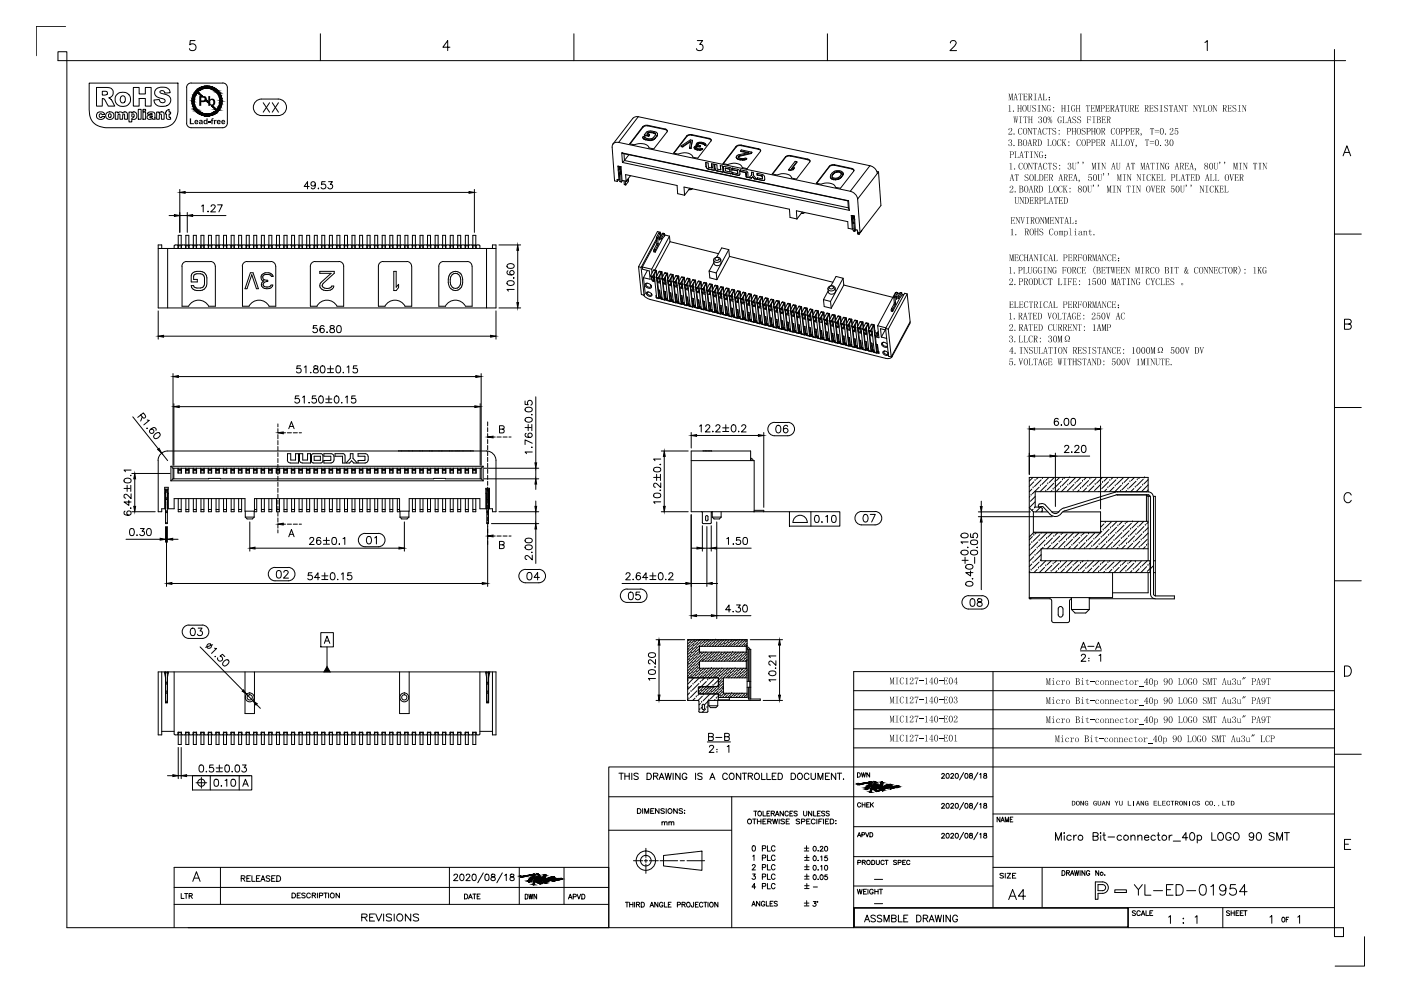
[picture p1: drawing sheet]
<svg xmlns="http://www.w3.org/2000/svg" width="420mm" height="297mm" viewBox="0 0 420 297" stroke-linecap="round" stroke-linejoin="round" font-family="sans-serif">
<!-- layer: VhF -->
<g fill="none" stroke="#000" stroke-width=".3">
<path d="M19.7 7.9h-8.8v8.8M58.5 12.2h-1.4l-.2 1.2a1.06 1.06 0 0 1 1.6 0 1.06 1.06 0 0 1-.1 1.6 1.06 1.06 0 0 1-1.6-.4M96.1 10.1v8.1M134.9 14.2h-2.1l1.5-2v3M172.1 10.1v8.1M209.1 12.2h1.6l-.9 1.1a.96 .96 0 0 1 1.1 1.1 .96 .96 0 0 1-1.3 .8l-.5-.2-.2-.4M248.1 10.1v8.1M285 12.9l.1-.4a.95 .95 0 0 1 1.7 .2l-.5 1-1.4 1.5h2M324.2 10.1v8.1M361.3 12.7l.8-.5v3M400.2 14.8v265.9h2.7v-2.6h-382.8v-262.6h-2.7v2.7h386.1M26.7 24.9h26.7v5.4a10.5 10.5 0 0 1-1.2 6.4 6.6 6.6 0 0 1-5.3 1.6h-11.1a14.3 14.3 0 0 1-6.9-.9 6 6 0 0 1-2.2-5.4z"/>
<path d="M28.9 26.2h2.1a2.44 2.44 0 0 1 2.9 1 1.65 1.65 0 0 1-1.3 2.2l.8 .5 1 1.9h-1.3a.66 .66 0 0 1-.9-.5l-.3-.6a1.15 1.15 0 0 0-1.2-1.1v2.2h-1.8zM29.2 33.8l.6-.3h.8l.4 .2 .4 .6h-.8a.51 .51 0 0 0-.8 .1 .51 .51 0 0 0 .2 .7 .51 .51 0 0 0 .7-.2l.7 .1a1.26 1.26 0 0 1-1.7 .7 1.26 1.26 0 0 1-.5-1.9zM30.7 27.4a1.08 1.08 0 0 1 1.5 .6l-.4 .4-1.1 .1zM32.6 34.2a.48 .48 0 0 1 .7 .5 .48 .48 0 0 1-.7 .3zM34.6 33.6a.42 .42 0 0 1 .5-.1 .42 .42 0 0 1 .2 .4l.6-.4 .9 .3a.88 .88 0 0 1 1.2-.1 .88 .88 0 0 1 .2 1.2v.8h-.8v-.9a.37 .37 0 0 0-.2-.6 .37 .37 0 0 0-.4 .4v1.1h-.8v-.9a.35 .35 0 0 0-.2-.6 .35 .35 0 0 0-.4 .4v1.1h-.8zM35.1 28.3a2.33 2.33 0 0 1 2.9-.4 2.33 2.33 0 0 1 1 2.7l-.3 .4a1.96 1.96 0 0 1-1.7 .9 2.14 2.14 0 0 1-2.3-1.1 2.14 2.14 0 0 1 .4-2.5zM36.3 29a.83 .83 0 0 1 1.1-.1 .83 .83 0 0 1 .2 1.1 .81 .81 0 0 1-1.1 .8 .81 .81 0 0 1-.4-1.2zM38.7 33.6h.8v.3a.86 .86 0 0 1 .9-.3 .86 .86 0 0 1 .6 .6v.4a.92 .92 0 0 1-.4 1.1 .92 .92 0 0 1-1.1-.2v1h-.8zM39.6 34.3a.43 .43 0 0 1 .6 .4 .43 .43 0 0 1-.6 .3zM40 26.2h1.7v2h1.9v-2h1.7v5.6h-1.7v-2.3h-1.9v2.3h-1.7zM41.5 32.8h.8v2.9h-.8zM42.9 33.6h.8v2.1h-.8z"/>
<path d="M42.9 32.8h.8v.5h-.8zM44.4 33.8l.1-.1a1.24 1.24 0 0 1 2 .8l.1 1.2h-.8l-.1-.2a.81 .81 0 0 1-1.1 .3 .81 .81 0 0 1-.3-1.1l1.4-.4-.3-.3-.5 .3-.7-.1zM46.6 26.9a3.1 3.1 0 0 1 4.2 .1l.2 .7a1.22 1.22 0 0 1-1.4 .2h-.2a.73 .73 0 0 0-.6-.8 .73 .73 0 0 0-.8 .6l.2 .2a3.7 3.7 0 0 1 2.9 1.4 1.99 1.99 0 0 1-2.3 2.6 1.89 1.89 0 0 1-2.5-2h1a.77 .77 0 0 1 .9 .7 .7 .7 0 0 0 1 .2 .7 .7 0 0 0 0-1.1 3.5 3.5 0 0 1-2.8-1.6zM47 33.6h.7v.3l.4-.3a.74 .74 0 0 1 .8 0 .74 .74 0 0 1 .3 .8v1.3h-.8v-1.3a.32 .32 0 0 0-.4-.2 .32 .32 0 0 0-.2 .4v1.1h-.8zM49.9 33.2l.8-.4v.8h.5v.6h-.5v.9l.4 .1 .1 .4a.8 .8 0 0 1-1.3-.3v-1.1h-.3v-.6h.3zM56 26.2a1.32 1.32 0 0 1 1.3-1.3h9.5a1.38 1.38 0 0 1 1.4 1.3v10.7M56 36.9a1.38 1.38 0 0 0 1.3 1.4h9.5a1.38 1.38 0 0 0 1.4-1.4M56 26.3v10.6M61.9 30l.6 .5v.3l-.7-.6zM64.8 33a3.9 3.9 0 0 1-5.4 .1 3.9 3.9 0 0 1-.2-5.4l1.1 1.1h.3l-1.3-1.3a3.9 3.9 0 0 1 5.5-.1 3.9 3.9 0 0 1 .2 5.5l-1.2-1.1h-.4l1.4 1.3M402.8 46.7l1.1-3 1.2 3M403.2 45.7h1.5"/>
<path d="M400.2 70.2h8M403.2 97.1h1.3a.8 .8 0 0 0 .7-.9l-.3-.4-.4-.1h-1.3v3h1.3a.78 .78 0 0 0 .8-.8 .78 .78 0 0 0-.8-.8M400.2 122.1h8M405.2 148.4a1.11 1.11 0 0 0-1.2-.7 1.11 1.11 0 0 0-.9 1.1 1.3 1.3 0 0 0 .3 1.5 1.3 1.3 0 0 0 1.4 .2l.4-.5M400.2 174.1h8M403.2 199.6h1a1.62 1.62 0 0 1 1.1 1.5 1.62 1.62 0 0 1-1.1 1.6h-1zM256 218.5h144.2M256 212.7h144.2M256 207h144.2M297.8 201.3v70.7M400.2 201.3h-144.2v76.8M182.6 238.8h115.2"/>
<path d="M185.6 231.7h1.3M186.3 231.7v2M187.4 231.7v2M187.4 232.6h1.3M188.7 231.7v2M189.5 231.7v2M191.4 232l-.4-.3-.7 .1-.1 .6 1.1 .5 .1 .5-.4 .3-.9-.3M194 231.7h.7a1 1 0 0 1 .7 1 1 1 0 0 1-.7 1h-.7zM196 232.6h1.1l.2-.3-.1-.4-1.2-.2v2M196.6 232.6l.7 1.1M197.7 233.7l.7-2 .8 2M197.9 233h1"/>
<path d="M199.5 231.7l.4 2 .5-2 .5 2 .4-2M201.9 231.7v2M203.9 231.7v2l-1.3-2v2M206 232.2a.72 .72 0 0 0-.8-.5 .72 .72 0 0 0-.6 .8v.4a.7 .7 0 0 0 .7 .8 .7 .7 0 0 0 .7-.8h-.5M208.6 231.7v2M210.6 232l-.5-.3-.9 .3 .1 .4 1.3 .7v.3l-.5 .3-.9-.3M212.9 233.7l.7-2 .8 2M213.2 233h.9M218.1 232.2a.72 .72 0 0 0-.8-.5 .72 .72 0 0 0-.6 .8v.4a.72 .72 0 0 0 .6 .8 .72 .72 0 0 0 .8-.5M219.1 231.8a.9 .9 0 0 1 1.1 .9 .9 .9 0 0 1-1.1 .9l-.4-.7 .1-.7zM219.4 238.8v39.3M222.2 231.7v2l-1.4-2v2"/>
<path d="M222.6 231.7h1.3M223.3 231.7v2M224.4 232.6h1.1l.2-.5-.5-.4h-.8v2M225 232.6l.7 1.1M226.4 232l.2-.2a.9 .9 0 0 1 1.2 .9 .9 .9 0 0 1-1.2 .9l-.3-.7zM228.4 231.7v2h1.1M230 231.7v2h1.1M231.6 232.6h.7M232.8 231.7h-1.2v2h1.2M233.4 231.7h.6a1.02 1.02 0 0 1 .7 1 1.02 1.02 0 0 1-.7 1h-.6zM237.3 231.7h.6a1.02 1.02 0 0 1 .7 1 1.02 1.02 0 0 1-.7 1h-.6zM239.5 231.8a.88 .88 0 0 1 1.2 1 .88 .88 0 0 1-1.4 .6l-.2-.9z"/>
<path d="M242.6 232.2a.72 .72 0 0 0-.8-.5 .72 .72 0 0 0-.6 .8v.4a.72 .72 0 0 0 .6 .8 .72 .72 0 0 0 .8-.5M243.2 231.7v1.4l.6 .6 .7-.3v-1.7M245.3 233.7v-2l.8 2 .7-2v2M247.6 232.6h.7M248.8 231.7h-1.2v2h1.2M250.6 231.7v2l-1.3-2v2M251.1 231.7h1.3M251.7 231.7v2M252.9 233.6h.2zM256 224.2h144.2M257.2 231.6h.4a.71 .71 0 0 1 .4 .7 .71 .71 0 0 1-.4 .6h-.4zM258.3 231.6l.3 1.3 .3-1.3 .4 1.3 .3-1.3"/>
<path d="M260.8 231.6v1.3l-.8-1.3v1.3M282.4 232.2l.5-.4 .3 .5-.9 1h1M283.9 231.9a.66 .66 0 0 1 .8 .7 .66 .66 0 0 1-.8 .6l-.2-.5zM285.1 232.2a.43 .43 0 0 1 .4-.4 .43 .43 0 0 1 .5 .3l-.9 1.2h.9M286.7 231.9a.66 .66 0 0 1 .7 .7 .66 .66 0 0 1-.7 .6l-.2-.5zM289 231.6l-1.2 2.2M289.5 231.9a.66 .66 0 0 1 .8 .7 .66 .66 0 0 1-.8 .6l-.2-.5zM290.9 231.9v.4l.8 .5a.46 .46 0 0 1-.6 .5 .46 .46 0 0 1-.3-.6l.8-.5-.3-.4zM293.3 231.6l-1.3 2.2M293.8 232.1l.4-.3v1.5M295.1 231.9v.4a.6 .6 0 0 1 .7 .3 .6 .6 0 0 1 0 .6h-.7l-.1-.2 .2-.4 .7-.4-.3-.4zM400.2 229.9h-217.6v48.2v-18.1h-130.4v18.1"/>
<path d="M400.2 226.1h8M66.1 260v11.1M134.8 260v11.1M155.7 260v11.1M169.1 260v11.1M182.6 248.8h36.8M190 258h2.7M191.2 242.4h.5a.74 .74 0 0 1 .5 .7 .74 .74 0 0 1-.5 .7h-.5zM192.7 242.4v1.4M193.2 258h1M193.4 243.8v-1.4l.6 1.4 .5-1.4v1.4M193.7 254.3v2.7"/>
<path d="M193.7 257.5v1M193.7 259v2.8M194.7 258h2.7M195.1 243.1h.7M196.2 242.4h-1.1v1.4h1.1M197.6 242.4v1.4l-1-1.4v1.4M197.9 258h5.3M198.5 246.6l.7-.2 .1 .9M198.5 246.3v1M199 256.4l11.5-1.3v5.8l-11.5-1.3zM199.2 242.6l-.3-.2-.7 .2 .1 .3 .9 .4-.1 .5-.9-.2M199.3 246.6l.7-.2 .1 .9"/>
<path d="M199.8 242.4v1.4M200.6 246.6l.2-.2h.5v.9M200.6 246.3v1M201.3 246.6l.7-.2 .1 .9M203.1 242.4v1.4l-1.1-1.4v1.4M204 258h1.3M204.7 242.6l-.4-.2-.6 .2v.3l.9 .4-.1 .5-.8-.2M205.2 242.9h.2zM205.2 243.8h.2zM206 258h5.3M225.6 259.5l.3-.4 .6 .3-1 1.3h1.1M225.7 245.5h1.1"/>
<path d="M225.7 253.5h.3a.86 .86 0 0 1 .6 .8 .86 .86 0 0 1-.6 .8l-.3-.1-.2-.6zM225.7 256.6l.4-.3v1.6M226 243.1h1M226.2 245.5v1.4M226.6 243.1v1.5M227.1 245.5v1.4M227.1 246.2h1.1M227.4 243.3l.2-.1a.66 .66 0 0 1 .8 .7 .66 .66 0 0 1-1 .5zM228.2 245.5v1.4M228.6 260l.9-.1 .1-.6-1-.2v1.6M228.6 254.4l.9-.1 .1-.7-1-.1v1.6M228.6 257.1l1-.1v-.5l-1-.2v1.6"/>
<path d="M228.8 246.2h.6M228.8 243.1v1.5h.9M229.8 245.5h-1v1.4h1M230 243.8h.6M230.2 259.1v1.6h.8M230.2 253.5v1.6h.8M230.2 256.3v1.6h.8M230.2 246.2l1.1-.1v-.5l-1.1-.1v1.4M230.8 246.2l.5 .7M230.9 243.1h-.9v1.5h.9M231.3 243.8l.8-.1 .2-.3-.2-.2-.8-.1v1.5M231.7 245.5l.4 1.4 .3-1.4 .4 1.4 .4-1.4"/>
<path d="M231.8 243.8l.5 .8M232.4 259.5a.57 .57 0 0 0-.6-.4 .57 .57 0 0 0-.5 .7v.4a.56 .56 0 0 0 .5 .5 .56 .56 0 0 0 .6-.3M232.4 253.9a.56 .56 0 0 0-.6-.4 .56 .56 0 0 0-.5 .6v.4a.57 .57 0 0 0 .5 .6 .57 .57 0 0 0 .6-.4M232.4 256.7a.57 .57 0 0 0-.6-.4 .57 .57 0 0 0-.5 .6v.4a.56 .56 0 0 0 .5 .6 .56 .56 0 0 0 .6-.4M232.5 244.6l.6-1.5 .5 1.5M232.7 244.1h.7M233.7 245.5v1.4M234.9 243.1v1.5l-.9-1.5v1.5M235.3 245.7l-.4-.2-.7 .2 .1 .4 .8 .2 .2 .4-.4 .2-.7-.2M235.8 246.2h.6M236.4 243.5a.52 .52 0 0 0-.6-.4 .52 .52 0 0 0-.4 .6v.3a.52 .52 0 0 0 .4 .6 .52 .52 0 0 0 .6-.4M236.8 245.5h-1v1.4h1"/>
<path d="M236.9 243.8h.5M237.8 243.1h-.9v1.5h.9M239.1 243.3l-.4-.2-.6 .2 .2 .4 .8 .5-.4 .4-.6-.2M239.8 245.7l-.4-.2-.7 .2 .2 .4 .8 .2v.6h-.6l-.4-.2M240.4 246.3l.8-.1 .2-.4-.4-.3h-.6v1.4M241 243.1v1.1l.4 .4 .6-.4v-1.1M241.2 254.2h1.4M241.2 255.1h1.4M241.3 257h1.3M241.3 257.9h1.3M241.3 259.8h1.3M241.9 253.5v1.4"/>
<path d="M241.9 246.2h.7M242 256.3v1.4M242 259.1v1.4M242.9 245.5h-1v1.4h1M243.4 243.1v1.5l-.9-1.5v1.5M244 243.1v1.5h.8M244 253.8l.2-.1a.69 .69 0 0 1 .6 .8 .69 .69 0 0 1-.8 .5l-.2-.5zM244 256.6h.2a.69 .69 0 0 1 .6 .7 .69 .69 0 0 1-.8 .6l-.2-.5zM244 259.4a.66 .66 0 0 1 .8 .7 .66 .66 0 0 1-.8 .6l-.2-.5zM244.5 245.8a.65 .65 0 0 0-1-.1 .65 .65 0 0 0 0 1 .65 .65 0 0 0 1-.1M245 245.5v1.4M245.1 243.8h.6"/>
<path d="M245.3 255h.1zM245.3 257.9h.1zM245.6 246.2h.6M246 254l.2-.3 .6 .2-.9 1.2h1M246 243.1h-.9v1.5h.9M246.1 256.9l.4-.3v1.4M246.1 259.6l.4-.2v1.4M246.6 245.5h-1v1.4M247 245.5v1.4M247.3 243.3l-.3-.2-.6 .2 .1 .4 .8 .5-.3 .4-.6-.2M247.5 253.8l.2-.1a.69 .69 0 0 1 .5 .8 .69 .69 0 0 1-.7 .5l-.2-.5zM247.5 259.4a.66 .66 0 0 1 .7 .7 .66 .66 0 0 1-.7 .6l-.2-.5z"/>
<path d="M247.6 246.2h.5M248.1 256.6h-.7l-.1 .6a.51 .51 0 0 1 .8 0 .51 .51 0 0 1-.1 .8 .51 .51 0 0 1-.7-.3M248.5 245.5h-.9v1.4h.9M248.7 243.3l-.8-.1-.1 .4 .8 .3 .1 .5-.3 .2-.6-.2M249 245.5h.5a.75 .75 0 0 1 .6 .7 .75 .75 0 0 1-.6 .7h-.5zM250.7 246h.1M250.7 246.8h.1M256 256.8h41.8M256 247.8h41.8M257.2 250.8l.5-1.2 .5 1.2M257.2 258.5h.6l.4-.4-.2-.2h-.8v1.2M257.4 250.4h.6"/>
<path d="M258.1 240.9a.53 .53 0 0 0-.7-.2 .53 .53 0 0 0-.2 .7 .48 .48 0 0 0 .3 .5 .48 .48 0 0 0 .6-.3M258.5 250.2h.7v-.6h-.7v1.2M258.6 240.6v1.3M258.6 241.2h.8M258.6 258.5l.8-.1 .1-.3-.1-.2h-.8v1.2M259.1 258.5l.4 .6M259.4 240.6v1.3M259.6 249.6l.5 1.2 .5-1.2M259.9 241.2h.5M260.7 240.6h-.8v1.3h.8M260.9 249.6h.4a.68 .68 0 0 1 .5 .6 .68 .68 0 0 1-.5 .6h-.4zM261.1 240.6v1.3"/>
<path d="M261.4 241.1l.5 .8M261.4 257.9h.5a.68 .68 0 0 1 .4 .6 .68 .68 0 0 1-.4 .6h-.5zM261.9 240.6l-.8 .8M262.8 257.9v.9l.4 .3 .5-.3v-.9M265.2 258.2a.51 .51 0 0 0-.6-.3 .51 .51 0 0 0-.4 .4v.4a.51 .51 0 0 0 .4 .4 .51 .51 0 0 0 .6-.3M265.4 257.9h.9M265.9 257.9v1.2M268.9 258l-.8-.1-.1 .4 .8 .3 .1 .4-.4 .1-.5-.1M269.4 258.5l.8-.1v-.4l-.8-.1v1.2M270.7 258.5h.6M271.6 257.9h-.9v1.2h.9M272.9 258.2a.51 .51 0 0 0-.6-.3 .51 .51 0 0 0-.4 .4v.4a.51 .51 0 0 0 .4 .4 .51 .51 0 0 0 .6-.3"/>
<path d="M282.4 241.1a.43 .43 0 0 1 .4-.3 .43 .43 0 0 1 .4 .3l-.9 1.1h1M282.4 250.1l.3-.3 .5 .2-.9 1.2h1M283.9 240.9a.66 .66 0 0 1 .8 .6 .66 .66 0 0 1-.8 .7l-.2-.5zM283.9 249.8a.66 .66 0 0 1 .8 .7 .66 .66 0 0 1-.8 .6l-.2-.5zM285.1 241.1a.43 .43 0 0 1 .4-.3 .43 .43 0 0 1 .5 .3l-.9 1.1h.9M285.1 250.1a.44 .44 0 0 1 .4-.3 .44 .44 0 0 1 .5 .2l-.9 1.2h.9M286.7 240.9a.66 .66 0 0 1 .7 .6 .66 .66 0 0 1-.7 .7l-.2-.5zM286.7 249.8a.66 .66 0 0 1 .7 .7 .66 .66 0 0 1-.7 .6l-.2-.5zM289 240.6l-1.2 2.1M289 249.5l-1.2 2.2M289.5 240.9a.66 .66 0 0 1 .8 .6 .66 .66 0 0 1-.8 .7l-.2-.5zM289.5 249.8a.66 .66 0 0 1 .8 .7 .66 .66 0 0 1-.8 .6l-.2-.5z"/>
<path d="M290.9 240.9v.4l.6 .2 .2 .3a.44 .44 0 0 1-.6 .4 .44 .44 0 0 1-.2-.7l.6-.2 .1-.3-.3-.2zM290.9 249.8v.4l.4 .2a.44 .44 0 0 1 .4 .5 .44 .44 0 0 1-.6 .3l-.3-.1v-.5l.7-.4 .1-.2zM293.3 240.6l-1.3 2.1M293.3 249.5l-1.3 2.2M293.8 241.1l.4-.3v1.4M293.8 250l.4-.2v1.4M295.1 240.9v.4a.63 .63 0 0 1 .7 .2 .63 .63 0 0 1 0 .7h-.5l-.3-.2 .2-.5 .7-.4-.3-.3zM295.1 249.8v.4a.6 .6 0 0 1 .7 .3 .6 .6 0 0 1 0 .6h-.8v-.5l.9-.5-.1-.3zM297.8 244h102.4M297.8 260h102.4M299.9 244.9v1.5l-.9-1.5v1.5M300.2 246.4l.5-1.5 .5 1.5"/>
<path d="M300.4 245.9h.6M301.5 246.4v-1.5l.5 1.5 .5-1.5v1.5M303 245.6h.5M303.8 244.9h-.8v1.5h.8M312.5 260v12M316.6 251.9v-2.3l.8 2.3 .9-2.3v2.3M319.2 249.6v.2zM319.2 250.5v1.4M321.3 250.7a.73 .73 0 0 0-1.1-.1 .73 .73 0 0 0 0 1.1 .73 .73 0 0 0 1.1-.1M322 250.3v1.6M322.9 250.3l-.5 .2-.4 .5M327.8 250.7l1.3-.2 .2-.3-.1-.4-1.4-.2v2.3l1.3-.1 .2-.7-.5-.4"/>
<path d="M330.1 249.6v.2zM330.1 250.5v1.4M330.7 250.3h.8M331.1 249.6v1.8l.1 .4 .4 .1M332.3 250.9h1.9M336.3 250.7a.73 .73 0 0 0-1.1-.1 .73 .73 0 0 0 0 1.1 .73 .73 0 0 0 1.1-.1M339.2 250.8l.5-.5 .6 .2 .1 1.4M339.2 250.3v1.6M341.2 250.8l.6-.5 .5 .2 .2 1.4M341.2 250.3v1.6M343.2 251h1.3a.72 .72 0 0 0-1-.6 .72 .72 0 0 0-.2 1.2l.5 .3 .7-.3M346.5 250.7a.73 .73 0 0 0-1.1-.1 .73 .73 0 0 0 0 1.1 .73 .73 0 0 0 1.1-.1"/>
<path d="M347 250.3h.8M347.4 249.6v1.8l.1 .4 .4 .1M350.6 250.3v1.6M351.5 250.3a.78 .78 0 0 0-.9 .7M351.9 252.1h2.1M356.2 251.1h-1.6l1.1-1.5v2.3M357.1 249.7a.67 .67 0 0 1 1.1 .3 1.07 1.07 0 0 1 .1 1.3 1.07 1.07 0 0 1-1.2 .5l-.3-.9 .1-.9zM359.1 250.7a.73 .73 0 0 1 1-.1 .73 .73 0 0 1 0 1.1 .73 .73 0 0 1-1-.1M359.1 250.3v2.4M363.4 249.6v2.3h1.3M365.4 249.9l.2-.2a1.1 1.1 0 0 1 1.3 .5 1.1 1.1 0 0 1-.2 1.4l-.2 .2a1.1 1.1 0 0 1-1.3-.5 1.1 1.1 0 0 1 .2-1.4zM369.2 250.1a.83 .83 0 0 0-.9-.5 .83 .83 0 0 0-.7 .9v.5a.81 .81 0 0 0 .8 .9 .81 .81 0 0 0 .8-.9h-.5"/>
<path d="M370.1 249.9l.2-.2a1.1 1.1 0 0 1 1.3 .5 1.1 1.1 0 0 1-.2 1.4l-.2 .2a1.1 1.1 0 0 1-1.3-.5 1.1 1.1 0 0 1 .2-1.4zM376 250.3a.7 .7 0 0 1-1 .6 .7 .7 0 0 1-.2-1.1 .7 .7 0 0 1 1.1 .1l.1 .4a1.04 1.04 0 0 1-.9 1.6l-.4-.3M377.1 249.7a.72 .72 0 0 1 1.1 .3 1.08 1.08 0 0 1 .1 1.3 1.08 1.08 0 0 1-1.2 .5 1.73 1.73 0 0 1 0-2.1zM382.1 249.9a.85 .85 0 0 0-.8-.4 .85 .85 0 0 0-.7 .6l.2 .4 1.1 .4 .2 .3v.4l-.5 .3-1-.3M382.9 251.9v-2.3l.9 2.3 .8-2.3v2.3M385.2 249.6h1.5M385.9 249.6v2.3M403.2 253h1.2M405.1 251.6h-1.9v3h1.9M52.2 271.1h130.4M52.2 266h130.4M187.6 270.4h.9"/>
<path d="M188 270.4v1.5M188.8 271.1h1M188.8 270.4v1.5M189.8 270.4v1.5M190.3 270.4v1.5M190.9 271.1h.8l.1-.5-.9-.2v1.5M191.3 271.1l.5 .8M192.3 270.4h.5a.78 .78 0 0 1 .5 .8 .78 .78 0 0 1-.5 .7h-.5zM194.9 271.9l.6-1.5 .5 1.5M195.1 271.4h.7M197.3 270.4v1.5l-.9-1.5v1.5M198.8 270.8a.52 .52 0 0 0-.6-.4 .52 .52 0 0 0-.4 .6v.3a.51 .51 0 0 0 .5 .6 .51 .51 0 0 0 .5-.6h-.4"/>
<path d="M199.2 270.4v1.5h.9M200.4 271.1h.5M201.3 270.4h-.9v1.5h.9M203.1 271.2l.8-.1 .1-.5-.9-.2v1.5M204.5 271.1h.8l.1-.5-.9-.2v1.5M205 271.1l.5 .8M206 270.7a.63 .63 0 0 1 1 .5 .63 .63 0 0 1-1 .5zM208 270.4l-.1 1.4h-.4l-.2-.4M208.6 271.1h.5M209.4 270.4h-.8v1.5h.8M210.8 270.8a.52 .52 0 0 0-.6-.4 .52 .52 0 0 0-.5 .6v.3a.52 .52 0 0 0 .5 .6 .52 .52 0 0 0 .6-.4M211.1 270.4h.9"/>
<path d="M211.5 270.4v1.5M212.3 270.4v1.5M212.9 270.7a.63 .63 0 0 1 1 .5 .63 .63 0 0 1-1 .5zM215.3 270.4v1.5l-.9-1.5v1.5M225.5 271.6l.5-1.5 .6 1.5M225.7 271.1h.6M225.7 262h.8l-.5 .6a.54 .54 0 0 1 .5 .8 .54 .54 0 0 1-1-.1M226.6 265.9h-1.1l.8-1.1v1.6M227.9 270.1v1.5l-1-1.5v1.5M228.6 262.8l.9-.1 .1-.6-1-.1v1.6M228.6 265.7l.9-.1 .1-.7-1-.1v1.6M229.3 270.5a.52 .52 0 0 0-.6-.4 .52 .52 0 0 0-.4 .6v.3a.51 .51 0 0 0 .5 .6 .51 .51 0 0 0 .5-.6h-.3"/>
<path d="M229.8 270.1v1.5h.8M230.2 262v1.6h.8M230.2 264.8v1.6h.8M231 270.9h.5M231.8 270.1h-.8v1.5h.8M232.4 262.4a.56 .56 0 0 0-.6-.4 .56 .56 0 0 0-.5 .6v.3a.57 .57 0 0 0 .5 .7 .57 .57 0 0 0 .6-.4M232.4 265.2a.56 .56 0 0 0-.6-.4 .56 .56 0 0 0-.5 .6v.4a.57 .57 0 0 0 .5 .6 .57 .57 0 0 0 .6-.4M233.1 270.4l-.3-.3-.6 .3 .1 .3 .8 .3v.4l-.3 .2-.6-.2M241.2 271.5h1.4M241.2 270.7h1.4M241.3 265.5h1.3M241.3 266.3h1.3"/>
<path d="M241.3 260.7h1.3M241.3 262.7h1.3M241.3 263.5h1.3M241.9 270v1.4M242 262v1.4M242 264.8v1.4M243.9 270.2h.8l-.5 .6a.47 .47 0 0 1 .5 .4 .47 .47 0 0 1-.4 .5 .47 .47 0 0 1-.5-.3M243.9 265.9h1.2M244 262.3a.66 .66 0 0 1 .8 .6 .66 .66 0 0 1-.8 .7l-.2-.6zM245.3 260.7h.1zM245.3 263.6h.1zM246.1 262.3a.66 .66 0 0 1 .8 .6 .66 .66 0 0 1-.8 .7l-.2-.6z"/>
<path d="M248.1 262.2h-.7l-.1 .6a.51 .51 0 0 1 .8 0 .51 .51 0 0 1-.1 .8 .51 .51 0 0 1-.7-.2M256 272h82.4v6.1M256 265.6h41.8M256.2 272.2h82v5.6h-82zM257.1 266.5l.4 1.5 .3-1.5 .4 1.5 .4-1.5M259 267.2h.5M259.3 276.3l.7-2 .8 2M259.5 275.6h1M259.9 266.5h-.9v1.5h.9M260.3 266.5v1.5M261.9 266.9a.55 .55 0 0 0-.7-.4 .55 .55 0 0 0-.4 .6 .6 .6 0 0 0 .3 .8 .6 .6 0 0 0 .8-.3v-.2h-.4M262.2 270.9h2.5"/>
<path d="M262.2 263.6h2.5M262.4 267.2h.9M262.4 266.5v1.5M262.5 274.6l-.2-.2a.71 .71 0 0 0-1.1 .4l1.3 .9v.3l-.5 .3-.8-.3M263.3 266.5v1.5M263.7 266.5h1M264.2 266.5v1.5M264.4 274.6a.76 .76 0 0 0-.7-.3 .76 .76 0 0 0-.6 .5l1.3 .9v.3l-.4 .3-.9-.3M265.1 276.3v-2l.8 2 .7-2v2M267.4 275.3l1.1-.1 .3-.5-.5-.4h-.9v2l1.1-.1 .3-.6-.5-.3M269.4 274.3v2h1.2M271 275.3h.8"/>
<path d="M272.3 274.3h-1.3v2h1.3M274.9 274.3a1.07 1.07 0 0 1 1.3 .7 1.07 1.07 0 0 1-.7 1.3h-.6zM276.9 275.3l1.1-.1 .2-.3v-.4l-1.3-.2v2M277.6 275.3l.6 1M278.6 276.3l.8-2 .7 2M278.9 275.6h1M280.4 274.3l.5 2 .5-2 .5 2 .4-2M282.9 274.3v2M285 274.3v2l-1.3-2v2M287.1 274.8a.74 .74 0 0 0-.8-.5 .74 .74 0 0 0-.6 .8 .83 .83 0 0 0 .3 1.1 .83 .83 0 0 0 1-.2l.1-.4h-.4M300.9 262l-.9-.2v.4l.8 .4 .1 .4-.3 .2-.7-.2M301.5 261.8v1.4"/>
<path d="M302 261.8h1.1l-1.1 1.4h1.1M302.5 269.6l1.2-3 1.1 3M302.9 268.6h1.5M303.6 262.4h.6M304.7 261.8h-1.1v1.4h1.1M307.6 268.6h-2.2l1.5-2v3M318.5 261a.74 .74 0 0 1 .9 .7 .74 .74 0 0 1-.9 .7zM319.9 261.6l.8-.1v-.4l-.8-.1v1.4M320.3 261.6l.4 .8M321 262.4l.5-1.4 .6 1.4M321.2 261.9h.6M322.2 261l.4 1.4 .3-1.4 .3 1.4 .3-1.4"/>
<path d="M323.9 261v1.4M325.4 261v1.4l-.9-1.4v1.4M326.8 261.3a.5 .5 0 0 0-.6-.3 .5 .5 0 0 0-.4 .5v.3a.49 .49 0 0 0 .5 .6 .49 .49 0 0 0 .5-.6h-.3M329.5 261v1.4l-.9-1.4v1.4M330.7 265.1a.91 .91 0 0 1 .9 1 .91 .91 0 0 1-.9 .9M330.7 264.3a1.71 1.71 0 0 1 1.7 1.8 1.71 1.71 0 0 1-1.7 1.7M330.7 264.3h-2.2v5.3h.8v-1.8h1.4M330.7 265.1h-1.4v1.9h1.4M331.2 262.3h.2zM334.3 266.7h3.5v.8h-3.5zM338.4 272h61.8M340.2 265.1l1.2 1.6v1.6"/>
<path d="M340.5 273.2l-.3-.2-.6 .2v.3l.9 .4-.1 .5-.8-.2M342 273.3a.52 .52 0 0 0-.6-.3 .52 .52 0 0 0-.5 .5v.4a.52 .52 0 0 0 .5 .5 .52 .52 0 0 0 .6-.3M342.3 274.4l.5-1.4 .6 1.4M342.5 274h.6M342.6 265.1l-1.2 1.6M343.4 265.1v3.2h1.8M343.7 273v1.4h.8M344.8 273.7h.6M345.7 273h-.9v1.4h.9M345.9 267h2.7M349.8 266.7h1.3M350.5 274.9l.5-.4v2.3"/>
<path d="M351.8 265.1h-2v3.2h2M352.7 265.1h1.1a1.69 1.69 0 0 1 1.1 1.6 1.69 1.69 0 0 1-1.1 1.6h-1.1zM354.9 275.2v.2zM354.9 276.5v.3zM355.9 267h2.7M358.4 274.9l.6-.4v2.3M360.1 265.3a1.08 1.08 0 0 1 1.5 .4 2.82 2.82 0 0 1-.3 2.5 1.01 1.01 0 0 1-1.5-.5 2.52 2.52 0 0 1 .3-2.4zM363.1 265.7l.8-.6v3.2M366.7 272v6.1M367.7 266.2a.98 .98 0 0 1-1.4 .8 .98 .98 0 0 1-.4-1.5 .98 .98 0 0 1 1.6 .1 3 3 0 0 1-.3 2.6 .9 .9 0 0 1-1.3-.3M368.8 273.2l-.4-.2-.6 .2 .1 .3 .8 .4-.1 .5-.8-.2M369.2 273.7h.9"/>
<path d="M369.2 273v1.4M370.1 273v1.4M370.5 265.1h-1.5l-.1 1.4a1.11 1.11 0 0 1 1.7 0 1.11 1.11 0 0 1-.3 1.7 1.11 1.11 0 0 1-1.6-.5M370.7 273.7h.5M371.6 273h-.9v1.4h.9M372 273.7h.5M372.9 273h-.9v1.4h.9M373 273h1M373.5 273v1.4M374 267.3h-2.2l1.4-2.2v3.2M380.9 274.9l.5-.5v2.3M384.6 275l.2-.1a.68 .68 0 0 1 .6 .8 .68 .68 0 0 1-.8 .6l-.2-.5z"/>
<path d="M385.7 275.6h.5M386.5 274.9h-.8v1.5M389.2 274.9l.5-.5v2.3M409.2 280.8v8.8h-8.8"/>
<circle cx="32.9" cy="34.7" r="1.19"/>
<circle cx="45.4" cy="35" r=".34"/>
<circle cx="62.1" cy="30.3" r="4.5"/>
<circle cx="193.7" cy="258" r="2.9"/>
<circle cx="193.7" cy="258" r="1.59"/>
<circle cx="200.9" cy="243" r=".68"/>
<circle cx="224.8" cy="246.2" r=".68"/>
<circle cx="260.4" cy="258.4" r=".59"/>
<circle cx="324" cy="251.1" r=".77"/>
<circle cx="337.7" cy="251.1" r=".78"/>
<circle cx="349.2" cy="251.1" r=".77"/>
<circle cx="245.1" cy="270.3" r=".15"/>
<circle cx="330.4" cy="261.9" r=".47"/>
</g>
<!-- layer: 0 -->
<g fill="none" stroke="#000" stroke-width=".3">
<path d="M47.4 74.5h101.3M48.5 74.5v-1.1h-1.1v18.9h101.3v-18.9h-1v1.1M50.3 74.5v17.8M53.5 74.2l-.1-.5-.2-.3h-.7l-.3 .3v.8M54.3 74.2l.4-.8h.7l.3 .8M54.6 79.8v12h2a3.4 3.4 0 0 1 6 0M56 78.4a1.42 1.42 0 0 0-1.4 1.4M56 78.4h7.1M56.6 74.2l.1-.5 .2-.3h.8l.2 .3v.5M57.9 74.2h.1M58.9 74.2l.3-.8h.7l.3 .3 .1 .5M61.2 74.2h.1"/>
<path d="M61.2 74.2v-.5l.3-.3h.7l.3 .3v.5M63.1 78.4a1.42 1.42 0 0 1 1.4 1.4M63.4 74.2l.3-.8h.8l.3 .3v.5M64.6 79.8v12h-2M64.8 74.2h.1M65.7 74.2v-.5l.3-.3h.7l.3 .3v.5M67 74.2h.1M67.9 74.2l.4-.8h.7l.3 .3v.5M70.2 74.2h.1M70.3 74.2v-.5l.2-.3h.8l.2 .3 .1 .5M72.5 74.2l.3-.8h.7l.3 .3v.5M72.7 79.8v12h2a3.4 3.4 0 0 1 6 0h2v-12"/>
<path d="M73.8 74.2h.1M74.1 78.4a1.42 1.42 0 0 0-1.4 1.4M74.1 78.4h7.2M74.7 74.2l.1-.5 .3-.3h.7l.3 .3v.5M77 74.2l.3-.8h.7l.3 .3 .1 .5M79.3 74.2v-.5l.3-.3h.7l.3 .3v.5M80.6 74.2h.1M81.2 78.4a1.42 1.42 0 0 1 1.5 1.4M81.5 74.2l.4-.8h.7l.3 .3v.5M83.8 74.2h.1M83.8 74.2v-.5l.3-.3h.8l.2 .3 .1 .5M86.1 74.2v-.5l.3-.3h.7l.3 .3v.5"/>
<path d="M87.4 74.2h.1M88.3 74.2l.1-.5 .3-.3h.7l.2 .3v.5M89.6 74.2h.1M90.6 74.2h.1M90.7 74.2v-.5l.2-.3h.7l.3 .3 .1 .5M92.9 74.2h.1M92.9 74.2v-.5l.3-.3h.7l.4 .8M93.1 79.8v12h2M94.5 78.4a1.42 1.42 0 0 0-1.4 1.4M94.5 78.4h7.2M95.2 74.2v-.5l.2-.3h.8l.3 .3v.5M96.5 74.2h.1"/>
<path d="M97.4 74.2v-.5l.3-.3h.8l.3 .8M99.7 74.2h.1M99.7 74.2v-.5l.3-.3h.7l.3 .3v.5M101.6 78.4a1.42 1.42 0 0 1 1.5 1.4M101.9 74.2l.1-.5 .3-.3h.7l.3 .8M103.1 79.8v12h-2a3.4 3.4 0 0 0-6.1 0M104.2 74.2l.1-.5 .2-.3h.8l.2 .3 .1 .5M106.5 74.2h.1M106.5 74.2v-.5l.3-.3h.7l.4 .8M108.7 74.2l.1-.5 .2-.3h.8l.3 .3v.5M110.1 74.2h.1M111 74.2v-.5l.3-.3h.7l.4 .8"/>
<path d="M113.3 74.2h.1M113.3 74.2v-.5l.3-.3h.7l.3 .3v.5M113.5 79.8v12h2a3.4 3.4 0 0 1 6 0h2v-12M114.9 78.4a1.42 1.42 0 0 0-1.4 1.4M114.9 78.4h7.1M115.5 74.2h.1M115.6 74.2v-.5l.3-.3h.7l.3 .8M117.8 74.2v-.5l.3-.3h.8l.2 .3v.5M119.1 74.2h.1M120 74.2l.4-.8h.7l.3 .8M122 78.4a1.42 1.42 0 0 1 1.4 1.4M122.3 74.2h.1"/>
<path d="M122.4 74.2v-.5l.2-.3h.8l.2 .3 .1 .5M124.6 74.2l.3-.8h.7l.4 .8M126.9 74.2v-.5l.3-.3h.7l.3 .3v.5M128.2 74.2h.1M129.1 74.2l.3-.8h.8l.3 .3v.5M131.4 74.2v-.5l.3-.3h.7l.3 .3v.5M131.6 79.8v12h2a3.4 3.4 0 0 1 6 0h2v-12M133 78.4a1.42 1.42 0 0 0-1.4 1.4M133 78.4h7.2M133.6 74.2l.4-.8h.7l.3 .3v.5M135.9 74.2h.1M136 74.2v-.5l.2-.3h.8l.2 .3 .1 .5"/>
<path d="M138.2 74.2l.3-.8h.7l.3 .3v.5M139.5 74.2h.1M140.1 78.4a1.42 1.42 0 0 1 1.4 1.4M140.4 74.2l.1-.5 .2-.3h.8l.3 .3v.5M141.8 74.2h.1M142.7 74.2l.3-.8h.7l.2 .3v.8M145.9 74.5v17.8M57.9 81.7a2.61 2.61 0 0 1 4.1 1.6 3.2 3.2 0 0 1-.8 3.4 2.95 2.95 0 0 1-3.7-.5l-.2-.6h.8a1.83 1.83 0 0 0 1.8 .8 1.83 1.83 0 0 0 1.4-1.3v-1.8a1.31 1.31 0 0 0-1.2-1.2h-1.1l-.8 .3-.1 1.3h1.1v.8h-1.9v-1.9zM75.1 81.8h.8l1.6 4.7h-.6l-1.4-4.1-1.4 4.1h-.6zM78.6 82.3a2.1 2.1 0 0 1 3.3 .6h-.5a1.65 1.65 0 0 0-2.6 0v.4a1.23 1.23 0 0 0 1.5 .7v.4a1.12 1.12 0 0 0-1.4 1 1.51 1.51 0 0 0 2.4 0h.5a1.82 1.82 0 0 1-1.8 1.1 1.82 1.82 0 0 1-1.6-1.3l.3-.7 .4-.3a1.2 1.2 0 0 1-.5-1.9zM95.9 81.3h4.3v.6l-3.3 3.1-.3 .5a1.64 1.64 0 0 0 2.9 .2h.6a2.25 2.25 0 0 1-3.6 1 1.32 1.32 0 0 1-.2-2.1l3-2.7h-3.4zM118.1 81.3h.7v4.8l.7-.9v1l-.7 .9h-.7z"/>
<path d="M134.9 82.2a2.15 2.15 0 0 1 2.5-.7 2.15 2.15 0 0 1 1.4 2.2v1.1a2.17 2.17 0 0 1-2.2 2.3 2.17 2.17 0 0 1-2.2-2.3v-1.1zM135.6 82.3a1.56 1.56 0 0 1 1.8-.1 1.56 1.56 0 0 1 .8 1.5 2.1 2.1 0 0 1-1.6 2.8 2.34 2.34 0 0 1-1.4-3.5zM47.4 138.1v15.3h1.1v-.9h1.1M50.3 135.2a2.86 2.86 0 0 0-2.9 2.8M50.3 135.2h95.6a2.86 2.86 0 0 1 2.8 2.8v15.4h-1v-.9h-1.2M51.3 139.8v4.3M51.3 139.8l.6 .5M51.3 139.8h93.6M86.2 137.9l.2 .6 .6 .2M86.2 137.9v-1.9h1v1.9h1.4v-1.9h.9v2.8h-2.4M89.8 137.9a.87 .87 0 0 0 .8 .8M89.8 137.9v-1.9h1v1.9h1.4v-1.9h.9v2.8h-2.4"/>
<path d="M93.4 136.6l.3-.5 .3-.1h2.3l.5 .6M93.4 138.2l.1 .4 .4 .1M93.4 136.6v1.6M94 138.8h2.3M94.2 136.8h1.9v1.2h-1.9zM96.8 136.6v1.6l-.5 .5M99.1 138h-2v.8h2.2M99.2 136.9l-.1 1.1M100.1 136.9a.87 .87 0 0 0-.8-.9h-2.2v.8l2.1 .1M100.2 136.9l-.1 1a.87 .87 0 0 1-.8 .8M103.4 136.6l-.5-.6h-2.4v.8h2.2v2h.8v-2.2M105.1 136h.8v1.4l1.2 1.4h-1l-.7-.7-.6 .7h-1l1.3-1.4z"/>
<path d="M109.4 138h-2v.8h2.1M109.5 136.9l-.1 1.1M110.4 137.9l-.3 .6-.6 .2M110.4 136.9a.87 .87 0 0 0-.9-.9h-2.1v.8l2.1 .1M110.4 136.9v1M119.5 135.1v.1M120.3 135.1v.1M122.6 135.1v.1M122.9 135.1v.1M123.7 135.1v.1M125.9 135.1v.1M126.2 135.1v.1"/>
<path d="M126.7 135.1v.1M128.8 135.1v.1M129.4 135.1v.1M129.7 135.1v.1M131.6 135.1v.1M132.4 135.1v.1M132.7 135.1v.1M134.8 135.1v.1M135.5 135.1v.1M135.8 135.1v.1M136.8 135.1v.1M137.3 135.1v.1"/>
<path d="M137.9 135.1v.1M138.8 135.1v.1M139.1 135.1v.1M141.1 135.1v.1M141.9 135.1v.1M144.9 139.8l-.6 .5M144.9 139.8v4.3M207.3 138.1h18.9v15.3h-18.9v-18.2h17.8v2.9M210.8 135.1v.1M211.7 135.1v.1M212.6 135.1v.1M213.4 135.1v.1"/>
<path d="M49.4 152.5v-6.4h1l.1 6.4M49.4 146.6h1M49.4 147.8h.2M49.6 151.4h.1M49.6 150.9h.1M49.6 149.8h.1M49.6 149.3h.1M49.6 153.4h.6M49.6 146.6v10.3h.6v-10.3M49.6 156.7h.6M49.6 153.6h.6M49.6 153.1h.6"/>
<path d="M49.6 149.7h.6M49.6 149.6h.6M49.6 149.2h.6M49.6 147.5h.6M49.6 147.2h.6M49.6 147.1h.6M49.6 146.8h.6M50.2 151.4h.1M50.2 150.9h.1M50.2 149.8h.1M50.2 149.3h.1M50.2 152.5h2v-3h21.3v3.7h2.8v-3.7h43.5v3.7h2.9v-3.7h21.2v3h2.1"/>
<path d="M50.2 147.8h.3M51.3 144.1h93.6M51.9 143.5h92.4M51.9 140.3v3.2M51.9 143.5l-.6 .6M51.9 140.3h92.4M52.1 140.3v3.2M53.4 140.3v1.5h1v-1.5M55.7 140.3v1.5h1v-1.5M57.9 140.3v1.5h1.1v-1.5M60.2 140.3v1.5h1v-1.5M62.4 140.3v1.5h1.1v-1.5"/>
<path d="M64.7 140.3v1.5h1.1v-1.5M67 140.3v1.5h1v-1.5M69.2 140.3v1.5h1.1v-1.5M71.5 140.3v1.5h1.1v-1.5M73.6 155l.5 .5h1.6l.5-.5M73.6 155h2.6M73.6 153.2v1.8M73.8 140.3v1.5h1v-1.5M76 140.3v1.5h1.1v-1.5M76.2 153.2v1.8M78.3 140.3v1.5h1.1v-1.5M80.5 140.3v1.5h1.1v-1.5"/>
<path d="M82.8 140.3v1.5h1.1v-1.5M85.1 140.3v1.5h1.1v-1.5M87.4 140.3v1.5h1v-1.5M89.6 140.3v1.5h1.1v-1.5M91.9 140.3v1.5h1v-1.5M94.1 140.3v1.5h1.1v-1.5M96.4 140.3v1.5h1.1v-1.5M98.7 140.3v1.5h1.1v-1.5M101 140.3v1.5h1v-1.5M103.2 140.3v1.5h1.1v-1.5M105.5 140.3v1.5h1v-1.5M107.8 140.3v1.5h1v-1.5"/>
<path d="M110 140.3v1.5h1.1v-1.5M112.3 140.3v1.5h1.1v-1.5M114.5 140.3v1.5h1.1v-1.5M116.8 140.3v1.5h1.1v-1.5M119.1 140.3v1.5h1v-1.5M120 155l.5 .5h1.6l.5-.5M120 155h2.6M120 153.2v1.8M121.4 140.3v1.5h1v-1.5M122.6 153.2v1.8M123.6 140.3v1.5h1.1v-1.5M125.9 140.3v1.5h1v-1.5"/>
<path d="M128.1 140.3v1.5h1.1v-1.5M130.4 140.3v1.5h1.1v-1.5M132.7 140.3v1.5h1v-1.5M134.9 140.3v1.5h1.1v-1.5M137.2 140.3v1.5h1.1v-1.5M139.5 140.3v1.5h1v-1.5M141.7 140.3v1.5h1.1v-1.5M144 140.3v3.2M144.3 143.5l.6 .6M144.3 140.3v3.2M145.7 146.6h1.1M145.7 152.5v-6.1h1.1v6.1"/>
<path d="M145.7 147.8h.3M146 151.4h.1M146 150.9h.1M146 149.8h.1M146 149.3h.5M146 153.4h.5M146 146.6v10.3h.5v-10.3M146 156.7h.5M146 153.6h.5M146 153.1h.5M146 149.7h.5M146 149.6h.5"/>
<path d="M146 147.5h.5M146 147.2h.5M146 147.1h.5M146 146.8h.5M146.5 151.4h.1M146.5 150.9h.1M146.5 149.8h.1M146.8 147.8h-.3v4.7M213.6 155l.6 .5h1.6l.5-.5M213.6 155h2.7M213.6 153.4v1.6M216.3 153.4v1.6"/>
<path d="M308.8 148.8l-.1 .2M309.2 148.4h.1M309.4 146.6l-.7 .8M309.8 143.1l-1.1 1.1M309.8 146.2h.1M309.8 152.6l-.3 .4M309.9 153.4h4.4M309.9 153.4v6.3h20.2v-6.3h-11.3M310 144.4l-1.3 1.4M310.2 152.2h.1M310.4 144h.1M310.4 150.4l-1.7 1.8 1.2 1.2"/>
<path d="M310.5 148.8l-1.5 1.5M310.8 159.7l-.4 .3M311.4 143.1l-.6 .5M311.6 146l-2 2M312 145.6h.1M312 152l-1.4 1.4M312.2 159.9h.1M312.2 143.8l-2 2M312.6 153.1l-.4 .3M312.6 143.4h.1M313.6 147.2h.1M313.8 145.4l-1.9 2"/>
<path d="M314 159.7l-2 1.9M314.2 145h.1M314.4 143.2l-2 2M315.5 153.4h2.1M315.5 147l-.4 .4M315.6 159.7l-1.4 1.4M315.8 146.6h.1M316 144.8l-1.9 2M316.2 143.1l-1.6 1.5M316.4 144.4h.1M317.2 159.7l-.8 .8M317.7 146.4l-1 1"/>
<path d="M317.8 143.1l-.9 .9M318 146h.1M318.2 144.2l-1.9 2M318.6 143.8h.1M318.8 159.7l-.2 .2M319.4 143.1l-.3 .3M319.9 145.8l-1.6 1.6M320.2 145.4h.1M320.4 143.6l-1.9 2M320.8 143.2h.1M321.8 147h.1M322 159.7l-1.8 1.7"/>
<path d="M322.1 145.2l-2.1 2M322.4 144.8h.1M322.6 143.1l-1.9 1.9M323.6 159.7l-1.2 1.1M323.7 146.8l-.6 .6M324 146.4h.1M324.2 143.1l-1.3 1.3M324.3 144.6l-2.1 2M324.6 144.2h.1M325.2 159.7l-.6 .5M325.8 143.1l-.7 .7M325.9 146.2l-1.2 1.2"/>
<path d="M326.2 145.8h.1M326.5 144l-2 2M326.8 143.6h.1M327.4 143.1l-.1 .1M328.1 145.6l-1.8 1.8M328.2 159.9l-2 2M328.5 145.2h.1M328.7 143.4l-2 2M329.6 147.2l-.1 .2M330 159.7l-1.5 1.6M330.1 146.8h.1M330.1 156.3h14.2"/>
<path d="M330.1 159.5h-20l-1.4 1.5M330.2 156.3l-.1 .1M330.3 145l-2.1 2M330.4 159.2l-.3 .5M330.6 143.1l-1.7 1.7M330.7 144.6h.1M330.9 158.8h.1M331.1 157l-1 1M331.5 156.6h.1M331.9 146.6l-.8 .8M332.2 143.1l-1.1 1.1M332.3 146.2h.1"/>
<path d="M332.5 144.4l-2.1 2M332.6 158.6l-1.9 2.1M332.9 144h.1M333.1 158.3h.1M333.3 156.4l-2.1 2M333.8 143.1l-.5 .5M334.1 146l-1.4 1.4M334.5 145.6h.1M334.7 159.9h.1M334.7 143.8l-2.1 2M334.8 158l-1.9 2M335 156.3l-1.6 1.5"/>
<path d="M335.1 143.4h.1M335.1 148.3l8.7 .1 .5 .5M335.1 147.4h.1M335.3 157.7h.1M336.1 147.2h.1M336.3 145.4l-2 2M336.5 159.7l-2 1.9M336.6 156.3l-1 .9M336.7 145h.1M336.9 159.2h.1M336.9 143.2l-2.1 2M337.1 157.5l-2 1.9"/>
<path d="M337.5 157h.1M337.8 147l-.2 .4M338.2 156.3l-.4 .3M338.3 146.6h.1M338.5 144.8l-2 2M338.6 143.1l-1.5 1.5M338.7 159.1l-2 2M338.9 144.4h.1M339.1 158.6h.1M339.3 156.9l-2 1.9M339.7 156.4h.1M340 146.4l-.9 1"/>
<path d="M340.2 143.1l-.9 .9M340.5 146h.1M340.7 144.2l-2 2M340.9 158.4l-2 2.1M341.1 143.8h.1M341.3 158h.1M341.4 156.3l-1.9 2M341.8 143.1l-.3 .3M342.3 145.8l-1.6 1.6M342.7 145.4h.1M342.9 159.7h.1M342.9 143.6l-2 2"/>
<path d="M343 156.3l-1.3 1.4M343.1 157.8l-2 2.1M343.3 143.2h.1M343.5 157.5h.1M343.8 148.3v8M344.3 146.8l-.5 .6h-33.3v4.6h1.6l.5 .4v1M344.3 147.4v-4.3h-35.6v36.4h.5M344.3 148.8h.7M344.3 148.3v19.8M344.3 143.8l-1.2 1.2M344.3 145.3l-1.8 1.9M344.3 156.6l-.4 .4"/>
<path d="M344.3 158.2l-1 1M344.3 159.8l-1.6 1.6M345.9 148.8h.6v29.8M308.7 171.6h36.3M308.8 164.9h.1M308.8 171.3l-.1 .1M309 163l-.3 .4M309.2 170.9h.1M309.4 162.7h.1M309.4 169.1l-.7 .7M309.6 160.8l-.9 1M309.8 168.7h.1"/>
<path d="M310 160.5h.1M310 166.8l-1.3 1.4M310.4 166.5h.1M310.6 164.6l-1.9 2M311.1 164.3h.1M311.1 170.7l-1 .9M311.2 162.4l-2 2M311.4 170.3h.1M311.6 162.1h.1M311.6 168.5l-2 1.9M311.9 160.2l-2.1 2M312 168.1h.1"/>
<path d="M312.2 164.6l-1.4 1.4M312.2 166.3l-2 1.9M312.8 164.1l-.4 .4M313.3 163.6h.1M313.3 170.1l-1.6 1.5M313.4 161.9l-2 1.9M313.6 169.6h.1M313.6 168.1l-1.7 1.8M313.8 161.4h.1M315 163.5l-1 1M315.2 171.3h.1M315.2 168.1l-1.1 1.2"/>
<path d="M315.5 163h.1M315.5 169.5l-2.1 2M315.6 161.3l-2 2M315.8 169.1h.1M316 160.8h.1M316.9 168.1l-.6 .6M317 171l-.5 .6M317.2 162.9l-1.6 1.6M317.4 170.7h.1M317.7 162.4h.1M317.7 168.8l-2.1 2.1M317.8 160.7l-2 2"/>
<path d="M318 168.5h.1M318.2 160.2h.1M318.8 164.4v.1M319.3 164.1h.1M319.3 170.4l-1.2 1.2M319.4 162.2l-2 2.1M319.6 170.1h.1M319.9 161.9h.1M319.9 168.2l-2.1 2.1M320 160l-2 2.1M321 163.8l-.6 .7M321.3 179.1v3.6"/>
<path d="M321.5 163.5h.1M321.5 169.9l-1.8 1.7M321.6 161.6l-2 2M321.6 168.1l-1.6 1.5M321.8 169.5h.1M322.1 161.3h.1M323 171.5l-.1 .1M323.2 163.3l-1.2 1.2M323.2 168.1l-1 1M323.5 171h.1M323.7 162.9h.1M323.7 169.3l-2.1 2"/>
<path d="M323.8 161.1l-2 1.9M324 168.8h.1M324.3 160.7h.1M324.9 168.1l-.4 .4M325.2 164.4h.1M325.2 170.9l-.7 .7M325.4 162.7l-1.8 1.8M325.7 170.4h.1M325.9 162.2h.1M325.9 168.7l-2.1 2M326 160.5l-2 1.9M326.2 168.2h.1"/>
<path d="M326.5 160h.1M326.7 179.5h19.6M326.7 179.1v3.6M327.1 164.3l-.3 .2M327.4 163.8h.1M327.4 170.3l-1.3 1.3M327.6 162.1l-1.9 2M327.9 169.9h.1M328.1 161.6h.1M328.1 168.1l-2.1 2M329.3 163.6l-.9 .9M329.5 171.5h.1"/>
<path d="M329.6 163.3h.1M329.6 168.1l-1.4 1.4M329.6 169.6l-1.9 2M329.8 161.4l-1.9 2.1M330.1 169.3h.1M330.3 161.1h.1M331.2 168.1l-.8 .7M331.2 171.3l-.3 .3M331.5 163l-1.5 1.5M331.7 170.9h.1M331.9 162.7h.1M331.9 169.1l-2.1 1.9"/>
<path d="M332 160.8l-1.9 2.1M332.3 168.7h.1M332.5 160.5h.1M332.9 168.1l-.3 .1M333.4 164.3h.1M333.4 170.7l-.9 .9M333.7 171.6v7.5h-25M333.7 162.4l-2 2M333.9 170.3h.1M334.1 162.1h.1M334.1 168.5l-2.1 1.9M334.2 160.2l-1.9 2"/>
<path d="M335.3 164.1l-.5 .4M335.6 163.6h.1M335.6 170.1l-1.5 1.5M335.9 161.9l-2 1.9M336.1 169.6h.1M336.1 168.1l-1.9 1.8M336.3 161.4h.1M337.5 163.5l-1.1 1M337.7 171.3h.1M337.7 168.1l-1.2 1.2M337.8 163h.1M337.8 169.5l-1.9 2"/>
<path d="M338.1 161.3l-2 2M338.3 169.1h.1M338.5 160.8h.1M339.3 168.1l-.6 .6M339.5 171l-.6 .6M339.7 162.9l-1.7 1.6M339.9 170.7h.1M340 162.4h.1M340 168.8l-1.9 2.1M340.3 160.7l-2 2M340.5 168.5h.1M340.7 160.2h.1"/>
<path d="M341.3 164.4l-.1 .1M341.7 164.1h.1M341.7 170.4l-1.2 1.2M341.9 162.2l-2 2.1M342.1 170.1h.1M342.3 161.9h.1M342.3 168.2l-2 2.1M342.5 160l-2 2.1M343.5 163.8l-.7 .7M343.9 163.5h.1M343.9 169.9l-1.8 1.7M344.1 161.6l-2 2"/>
<path d="M344.1 168.1l-1.6 1.5M344.3 169.5h.1M344.3 171.6v6.1h-10.6M344.3 164.5h-32.1v3.6h32.8M344.3 163h.1M344.9 168.1v3.5M344.9 168.8l-.2 .3M344.9 170.4l-.8 .9M345.9 171.6h.6M345.9 168.1h.6M98.1 193.9v5.9M206.2 191.8h17.9"/>
<path d="M206.3 196.1h.1M206.3 199.4h-.1M206.4 192h.1M206.4 195.3l-.2 .2M206.5 199.2h.1M206.6 195h.1M206.6 198.3l-.4 .3M206.7 191.8l-.1 .1M206.7 194.2l-.5 .5M206.8 198h.1M206.9 193.9h.1M206.9 197.2l-.7 .6"/>
<path d="M207 193.1l-.8 .8M207.1 196.9h.1M207.2 192.8h.1M207.2 196.1l-1 .9M207.3 200h.1M207.3 192l-1 1M207.4 195.8h.1M207.4 199.1l-1 1M207.5 195l-1 1M207.6 198.9h.1M207.7 194.7h.1M207.7 198l-1 1"/>
<path d="M207.8 193.9l-1 1M207.9 197.8h.1M208 193.6h.1M208 196.9l-1 1M208.1 192.8l-1 1M208.2 196.7h.1M208.2 199.9l-1 1M208.3 191.8l-.9 .9M208.4 192.5h.1M208.4 195.8l-1.1 1M208.4 199.7h.1M208.5 195.6h.1"/>
<path d="M208.5 198.8l-1 .9M208.6 194.7l-1 1M208.7 198.6h.1M208.8 194.5h.1M208.8 197.7l-1 .9M208.9 193.6l-1 1M209 197.5h.1M209.1 193.4h.1M209.1 191.8l-.6 .5M209.1 196.6l-1 .9M209.2 192.5l-1 .9M209.3 196.4h.1"/>
<path d="M209.3 199.6l-.9 .9M209.5 192.2h.1M209.5 195.5l-1.1 .9M209.5 199.4h.1M209.6 195.3h.1M209.6 198.5l-1 .9M209.7 194.4l-1 .9M209.8 199.1l-.1 .1M209.8 199.9l-.3 .4M209.8 191.7h.1M209.9 191.8l-.3 .2M209.9 197.4l-1 .9"/>
<path d="M210 193.3l-1 .9M210.1 197.2h.1M210.2 193.1h.1M210.2 195.5l-.7 .6M210.2 196.3l-1 .9M210.3 192.2l-1 .9M210.4 196.1h.1M210.6 192h.1M210.6 191.7h.1M210.7 198.2h.1M210.9 198h.1M211 195.5l-.4 .3"/>
<path d="M211 197.1l-1 .9M211.1 193l-.8 .7M211.2 196.9h.1M211.3 192.8h.1M211.3 196l-1 .9M211.4 191.9l-1 .9M211.5 195.8h.1M211.6 191.7h.1M211.8 195.5l-.1 .1M211.8 197.9l-.3 .3M212 197.7h.1M212.1 193.6h.1"/>
<path d="M212.1 196.8l-1 1M212.2 192.7l-1 .9M212.3 196.6h.1M212.3 191.8l-.8 .7M212.4 192.5h.1M212.4 191.7h.1M212.4 195.7l-1 1M212.9 197.5l-.6 .7M213 193.4l-.2 .3M213.1 197.4h.1M213.1 191.8l-.5 .4M213.2 193.3h.1"/>
<path d="M213.2 196.4l-1 1.1M213.3 192.3l-1 1.1M213.4 196.3h.1M213.4 195.5l-.9 .9M213.6 192.2h.1M213.9 191.8l-.2 .2M213.9 198.2h.1M214 197.2l-.9 1M214.2 193.1l-.6 .6M214.2 197.1h.1M214.2 195.5l-.6 .6M214.3 193h.1"/>
<path d="M214.3 196.1l-1 1.1M214.4 192l-1 1.1M214.5 196h.1M214.7 191.9h.1M214.8 198l-.1 .2M215 195.5l-.3 .3M215 197.9h.1M215.1 196.9l-.9 1.1M215.3 192.8l-.9 .9M215.3 196.8h.1M215.4 192.7h.1M215.4 195.8l-1 1.1"/>
<path d="M215.5 191.8l-1 1M215.6 195.7h.1M215.9 197.8l-.4 .4M216.1 193.6l-.1 .1M216.1 197.5h.1M216.2 193.4h.1M216.2 196.7l-.9 1M216.3 191.8l-.7 .7M216.4 192.5l-1.1 1.1M216.4 196.4h.1M216.5 192.3h.1M216.5 195.6l-1 1"/>
<path d="M217 197.5l-.7 .7M217.1 191.8l-.4 .4M217.2 193.4l-.4 .3M217.2 197.2h.1M217.3 193.1h.1M217.3 196.4l-.9 1M217.4 195.5l-.8 .8M217.5 192.2l-1.1 1.1M217.5 196.1h.1M217.6 192h.1M217.9 191.8l-.1 .1M218 198h.1"/>
<path d="M218.1 197.2l-.9 1M218.2 195.5l-.5 .5M218.3 193.1l-.7 .6M218.3 196.9h.1M218.4 192.8h.1M218.4 196.1l-.9 1M218.6 192l-1.1 1M218.6 195.8h.1M218.9 198l-.2 .2M219 195.5l-.2 .2M219.1 197.8h.1M219.2 193.6h.1"/>
<path d="M219.2 196.9l-.9 1M219.4 192.8l-1 .9M219.4 196.7h.1M219.5 192.5h.1M219.5 191.8l-.9 .9M219.5 195.8l-.9 1M219.7 195.6h.1M220 197.7l-.5 .5M220.2 193.6l-.3 .1M220.2 197.5h.1M220.3 193.4h.1M220.3 191.8l-.6 .5"/>
<path d="M220.3 196.6l-.9 .9M220.5 192.5l-1.1 .9M220.5 196.4h.1M220.6 192.2h.1M220.6 195.5l-.9 .9M221.1 191.8l-.3 .2M221.1 197.4l-.8 .8M221.3 193.3l-.5 .4M221.3 197.2h.1M221.4 193.1h.1M221.4 195.5l-.6 .6M221.4 196.3l-.9 .9"/>
<path d="M221.6 192.2l-1.1 .9M221.6 196.1h.1M221.7 192h.1M221.9 198.2h.1M222.2 198h.1M222.2 197.1l-.9 .9M222.2 195.5l-.3 .3M222.4 193l-.8 .7M222.4 196.9h.1M222.5 192.8h.1M222.5 196l-.9 .9M222.7 191.9l-1.1 .9"/>
<path d="M222.7 195.8h.1M223 195.5v.1M223 197.9l-.3 .3M223.3 197.7h.1M223.3 193.6h.1M223.3 196.8l-.9 1M223.5 192.7l-1.1 .9M223.5 196.6h.1M223.5 191.8l-.8 .7M223.6 192.5h.1M223.6 195.7l-.9 1M223.8 193.7h.1"/>
<path d="M223.8 195.5l.2 .2M223.8 198.2h-14v2.1h14M223.8 193.7h-14v1.8h14M223.8 193.7v1.8M223.8 198.2v2.1M224 193.5l-.2 .2M224.1 193.6v15.5h-8.7M224.1 194.6h.3M224.1 193.5v-1.8h-17.9v11.7M224.1 193.5l-.1 .1M224.1 197.9l-.3 .3M224.1 192l-.3 .2"/>
<path d="M224.1 192.8l-.6 .6M224.1 196l-.3 .4M224.1 196.8l-.6 .7M224.1 197.6l-.6 .6M224.9 194.6h.3v14.9M321.3 182.7l1.1 1h3.2l1.1-1M321.3 182.7h5.4M48.5 201.4v18.9h-1.1v-18.9h2.2M48.5 219.2h3.7M49.3 201.4l.3 1.8v7.5h.6v-7.5l.3-1.8M49.3 201.7h.3M49.6 205.1h.1"/>
<path d="M49.6 204.6h.1M50.2 205.1h.1M50.2 204.6h.1M50.2 201.7h.3M50.2 201.4h95.8M52.2 201.4v18.6l.3 .3h.7l.2-.3v-.5h1v.5l.3 .3h.7l.3-.3v-.5h1v.5l.2 .3h.8l.2-.3v-.5h1.1v.5l.2 .3h.7l.3-.3v-.5h1v.5l.3 .3h.7l.3-.3v-.5h1v.5l.2 .3h.8l.3-.3v-.5h.9v.5l.3 .3h.7l.3-.3v-.5h1v.5l.3 .3h.7l.3-.3v-.5h1v.5l.2 .3h.8l.2-.3v-.5h1v.5l.3 .3h.7l.3-.3v-.5h1v.5l.3 .3h.7l.3-.3v-.5h1v.5l.2 .3h.7l.3-.3v-.5h1v.5l.3 .3h.7l.3-.3v-.5h1v.5l.3 .3h.7l.3-.3v-.5h.9v.5l.3 .3h.8l.2-.3v-.5h1v.5l.3 .3h.7l.3-.3v-.5h1v.5l.3 .3h.7l.2-.3v-.5h1.1v.5l.2 .3h.7l.3-.3v-.5h1v.5l.3 .3h.7l.3-.3v-.5h1v.5l.2 .3h.8l.3-.3v-.5h.9v.5l.3 .3h.8l.2-.3v-.5h1v.5l.3 .3h.7l.3-.3v-.5h1v.5l.3 .3h.7l.2-.3v-.5h1.1v.5l.2 .3h.8l.2-.3v-.5h1v.5l.3 .3h.7l.3-.3v-.5h1v.5l.2 .3h.8l.3-.3v-.5h.9v.5l.3 .3h.7l.3-.3v-.5h1v.5l.3 .3h.7l.3-.3v-.5h1v.5l.3 .3h.7l.2-.3v-.5h1v.5l.3 .3h.8l.2-.3v-.5h1v.5l.3 .3h.7l.3-.3v-.5h1v.5l.2 .3h.8l.2-.3v-.5h1.1v.5l.2 .3h.7l.3-.3v-.5h1v.5l.3 .3h.7l.3-.3v-.5h1v.5l.2 .3h.8l.3-.3v-.5h.9v.5l.3 .3h.7l.3-.3v-.5h1v.5l.3 .3h.7l.3-.3v-.5h1v.5l.2 .3h.8l.2-.3v-.5h1v.5l.3 .3h.7l.3-.3v-.5h1v.5l.2 .3h.8l.3-.3v-.5h1v.5l.2 .3h.7l.2-.3v-18.6M73.5 201.4v12.5h2.8v-12.5M119.8 201.4v12.5h2.9v-12.5M143.9 219.2h3.8M145.6 201.4l.4 1.8v7.5h.5v-7.5l.4-1.8M145.7 201.7h.3M146 205.1h.1"/>
<path d="M146 204.6h.1M146.5 201.4h2.2v18.9h-1v-18.9M146.5 205.1h.1M146.5 204.6h.1M146.5 201.7h.3M206.2 209.7v.2h.3M206.2 209.8h.1M206.2 202.8l.4 .4h8.9v2.6h-5.5l-.5 .6v1l.5 .6h5.5v1.1M206.2 203.6v.5M206.2 205.8v.5M206.5 202.4l-.3 .3M206.6 209.5h.1"/>
<path d="M206.7 202.2h.1M206.8 207.7l-.6 .6M206.8 201.3l-.6 .6M207 201.1h.1M207.1 200.2l-.9 .9M207.2 207.3h.1M207.3 203.2h.1M207.4 205.5l-1.2 1.1M207.5 203h.1M207.6 202.1l-1 1M207.8 205.1h.1M207.8 201.9h.1"/>
<path d="M207.9 201l-1 1M208 203.3l-1.8 1.8M208.1 200.8h.1M208.4 209.3l-.6 .6M208.4 202.9l-.3 .3M208.6 202.7h.1M208.7 201.8l-1 .9M208.8 208.9h.1M208.9 201.6h.1M209 207.1l-2 2M209 200.7l-1 .9M209.2 200.5h.1"/>
<path d="M209.5 206.7h.1M209.5 202.6l-.6 .6M209.6 206.5h.1M209.6 204.9l-2 2M209.7 208l-.5 .5M209.7 202.4h.1M209.8 212.7h.1M209.8 201.5l-1 1M210 204.5h.1M210 201.3h.1M210 210.9l-.4 .4M210.1 200.4l-1 1"/>
<path d="M210.2 207.5l-.4 .4M210.4 210.5h.1M210.4 207.3h.1M210.6 203.2h.1M210.6 206.4l-1.1 1M210.6 202.3l-2.4 2.4M210.6 208.7l-1.2 1.2M210.7 211.9l-.5 .4M210.7 206.2h.1M210.8 202.1h.1M210.9 201.2l-1 1M211 208.3h.1"/>
<path d="M211 200.3l-.8 .8M211.1 205.8l-.2 .2M211.1 201h.1M211.3 207.2l-.8 .8M211.4 203.1l-1 1M211.5 207h.1M211.7 202.9h.1M211.7 206.1l-1.1 1M211.7 212.5l-1.1 1M211.7 202l-1 1M211.8 200.3l-.5 .5M211.8 205.9h.1"/>
<path d="M211.8 204.3l-2 2M211.9 201.8h.1M212 212.1h.1M212 200.9l-1 1M212.1 208h.1M212.2 203.8h.1M212.2 200.7h.1M212.2 210.3l-1 1M212.3 207.8h.1M212.4 206.9l-1 1M212.5 202.7l-.4 .5M212.6 211.6l.5 .5h1.6l.6-.5"/>
<path d="M212.6 211.6h2.7M212.6 209.9v1.7M212.6 200.3l-.2 .2M212.6 209.9h.1M212.6 206.7h.1M212.7 205.8l-1 1M212.8 202.6h.1M212.8 201.6l-1 1.1M212.8 208.1l-2 2M213 201.5h.1M213.1 200.5l-1 1.1M213.2 207.7l-.3 .3"/>
<path d="M213.3 200.4h.1M213.4 207.5h.1M213.5 205.8l-.7 .7M213.6 206.6l-1.1 1M213.6 202.5l-1 1M213.7 206.4h.1M213.9 205.5h.1M213.9 202.3h.1M213.9 201.4l-1 1M214 203.7l-2 2M214.2 201.2h.1M214.2 200.3l-1 1"/>
<path d="M214.3 205.8l-.4 .4M214.3 207.4l-.6 .6M214.4 203.3h.1M214.4 209.7l-.2 .2M214.5 207.2h.1M214.7 203.1h.1M214.7 206.3l-1.1 1M214.7 202.2l-1 1M214.8 209.3h.1M214.8 206.1h.1M215 202h.1M215 200.3l-.7 .7"/>
<path d="M215 201.1l-1 1M215.1 205.8l-.1 .1M215.3 200.9h.1M215.3 208h.1M215.4 205.5l-.1 .1M215.4 203.9l-1.2 1.2M215.4 207.1l-2.4 2.4M215.4 208.7l-.1 .2M215.5 203l-.2 .2M215.6 206.9h.1M215.8 202.7h.1M215.8 206l-1.1 1"/>
<path d="M215.8 200.3l-.4 .4M215.8 201.9l-1 1M215.9 205.8h.1M215.9 209l-.1 .1M216.1 201.6h.1M216.1 204.9l-.6 .5M216.1 208.8h.1M216.1 200.8l-1 1M216.2 204.7h.1M216.2 207.9l-.7 .7M216.4 200.5h.1M216.4 203.8l-1 .8"/>
<path d="M216.4 207.7h.1M216.5 203.6h.1M216.5 206.8l-1 1M216.6 200.3l-.1 .1M216.6 202.7l-1 1M216.7 206.6h.1M216.9 202.5h.1M216.9 205.7l-1.1 1M216.9 206.4h.1M216.9 204l-.5 .5M216.9 201.6l-1 1M216.9 204.8l-.8 .8"/>
<path d="M216.9 207.2l-.3 .3M217 208.7l-.4 .4M217.1 207.8l-.7 .8M217.2 201.4h.1M217.2 208.5h.1M217.2 200.5l-1 1M217.7 202.4l-1 1M217.9 207.8l-.4 .5M218 202.2h.1M218 201.3l-1 1M218.1 208.4l-.6 .7M218.2 200.3l-.9 .9"/>
<path d="M218.3 201.1h.1M218.3 208.2h.1M218.6 203.2h.1M218.7 203h.1M218.7 209.1v.7h-3.3M218.7 207.8l-.1 .2M218.8 202.1l-1 1M219 200.3l-.6 .6M219.1 201.9h.1M219.1 209h.1M219.1 201l-1 1M219.2 208.1l-.9 1"/>
<path d="M219.4 200.8h.1M219.4 207.9h.1M219.7 202.9l-.3 .3M219.8 200.3l-.3 .2M219.9 202.7h.1M219.9 201.8l-1 .9M220 208.9l-.1 .2M220.2 201.6h.1M220.2 208.7h.1M220.2 200.7l-1 .9M220.3 207.8l-.9 1M220.5 200.5h.1"/>
<path d="M220.8 202.6l-.6 .6M221 202.4h.1M221.1 201.5l-1.1 1M221.1 207.8l-.6 .7M221.1 208.6l-.4 .5M221.3 201.3h.1M221.3 208.4h.1M221.3 200.4l-1 1M221.7 203.2h.1M221.9 202.3l-.9 .9M221.9 207.8l-.3 .4M222.1 202.1h.1"/>
<path d="M222.2 201.2l-1.1 1M222.2 200.3l-.8 .8M222.2 208.3l-.7 .8M222.4 201h.1M222.4 208.1h.1M222.7 203.1l-.2 .1M222.7 207.8v.1M222.8 202.9h.1M223 202l-1.1 1M223 200.3l-.5 .5M223.2 201.8h.1M223.3 208.9h.1"/>
<path d="M223.3 200.9l-1.1 1M223.3 208l-.9 1M223.5 200.7h.1M223.8 202.7l-.5 .5M223.8 200.3l.3 .3M223.8 200.3l-.2 .2M223.9 202.6h.1M224.1 203.2h-7.2v4.6h7.2M224.1 206h1.1M224.1 204.2h1.1M224.1 200.8l-.8 .8M224.1 201.6l-1.1 1.1"/>
<path d="M224.1 208l-.6 .7M224.1 208.8l-.2 .3M224.9 204.2v1.8M225 209.9h-9.7v1.7M257.2 234.9l.3 .1 3.9-.6 .1 .2h-.4l.4 .9-.1 .9 .4-.9 .3 .1 .4-.6 .3 .6 .2-.3h.3l-.2 .8a.58 .58 0 0 0 .7-.1 .58 .58 0 0 0 .1-.6l.3-.7 .4-.3-.1 1.5 .7-.2a2.31 2.31 0 0 1 2.2-.5l-1.9 1 3.8-.6 .3 .1-2.7 .7 2-.6-1 .1a4.1 4.1 0 0 0-3.2 1.1l-.3-.3-1.4 .5 1.5-.7 .2-.4-.4-.4 .2-1-.4 .7a.65 .65 0 0 1-.3 .8 .65 .65 0 0 1-.8-.1v-.5l-.4 1.4-.2-.3 .3-1.3-.2-.3-.4 1.4-.3-.1 .1-.7-.8 1.8 .2-2.2-1.1 1.1-.6 .2a2.15 2.15 0 0 1 1.5-1.5l-.2-.5-3.6 .6zM262.3 234.3l.4 .3zM264.7 236.7l.2-.1zM265 236v.2l-.3 .2zM265.2 235.9l.7-.4 1.2-.3-1.9 1zM54.3 267.8v1.5h.9M55.4 267.8h.9M55.8 267.8v1.5"/>
<path d="M56.7 268.5l.9-.1 .1-.3-.4-.3h-.6v1.5M57.2 268.5l.5 .8M57.8 264.2l1.1-2.9 1.1 2.9M58.2 263.2h1.4M72.3 263.3l1.1-.1v-.5l-1.1-.2v1.7M72.9 263.3l.6 .9M74 263.3h.7M75.1 262.5h-1.1v1.7h1.1M75.6 262.5v1.7h.9M76.9 263.3h.6M78 262.5h-1.1v1.7h1.1M78.2 264.2l.7-1.7 .6 1.7"/>
<path d="M78.4 263.6h.8M80.9 262.7l-.4-.2-.5 .1-.1 .5 .9 .4 .1 .5-.4 .2-.7-.2M81.5 263.3h.7M82.5 262.5h-1v1.7h1M83 262.5h.6a.92 .92 0 0 1 .6 .8 .92 .92 0 0 1-.6 .9h-.6zM87.6 267.7h.5a.74 .74 0 0 1 .6 .7 .74 .74 0 0 1-.6 .7h-.5zM89.1 268.4h.6M90.1 267.7h-1v1.4h1M91.5 267.9l-.3-.2-.7 .2 .1 .3 .9 .4-.1 .5-.9-.2M93.1 268a.63 .63 0 0 0-.9-.1 .63 .63 0 0 0 0 1 .63 .63 0 0 0 .9-.1M93.6 268.4l.9-.1 .1-.5-1-.1v1.4M94.1 268.4l.5 .7"/>
<path d="M95.2 267.7v1.4M95.8 268.4l1-.1v-.5l-1-.1v1.4M97.1 267.7h1.1M97.6 267.7v1.4M98.5 267.7v1.4M101.8 267.7v1.4l-1-1.4v1.4M108.5 275l1.3-.2 .3-.5-.6-.3h-1v2.1M109.3 275l.8 1.1M110.9 275h.9M112.3 274h-1.4v2.1h1.4M112.7 274l.9 2.1 .9-2.1M115 274v2.1"/>
<path d="M117.4 274.2l-.5-.2h-.8l-.2 .2v.4l1.3 .5 .2 .7-.5 .3-1-.3M118.2 274v2.1M119.2 274.2a1 1 0 0 1 1.4 .1 1 1 0 0 1 0 1.4 1 1 0 0 1-1.4 .1l-.2-.5zM123.2 274v2.1l-1.6-2.1v2.1M125.5 274.2l-.5-.2-1.1 .2 .3 .6 1.1 .3 .2 .4v.3l-.5 .3-1.1-.3M136.1 262.5l.4-.5 .6 .1 .1 .3-.2 .6-1 1h1.3M138.2 262.1a.59 .59 0 0 1 .9 .3v1.2a.58 .58 0 0 1-.6 .4 .58 .58 0 0 1-.5-.4l-.1-.7zM139.3 268h.5a.75 .75 0 0 1 .5 .7 .75 .75 0 0 1-.5 .7h-.5zM139.8 262.5l.4-.5h.3l.4 .4-1.2 1.6h1.3M140.5 269.4l.6-1.4 .5 1.4M140.7 269h.8M141.8 262.1a.64 .64 0 0 1 .9 .3l.1 .5a.83 .83 0 0 1-.7 1.1 1.29 1.29 0 0 1-.3-1.9z"/>
<path d="M141.8 268h1M142.3 268v1.4M143.1 268.7h.6M144 268h-.9v1.4h.9M144.9 261.6l-1.6 3M145.7 262.1a.64 .64 0 0 1 .9 .3l.1 .5a.83 .83 0 0 1-.7 1.1 1.29 1.29 0 0 1-.3-1.9zM147.4 262.1v.6l1.1 .6a.66 .66 0 0 1-.6 .7 .66 .66 0 0 1-.7-.7l1.2-.8-.1-.4zM150.7 261.6l-1.7 3M151.4 262.4l.4-.4v2M153.1 262.1v.6l1 .4a.6 .6 0 0 1-.2 .8 .6 .6 0 0 1-.8-.1 .6 .6 0 0 1 .1-.9l.8-.2 .1-.4-.4-.3zM156.2 262.6l.2 .1 3.9-.6 .2 .1-.5 .1 .4 .9-.1 1 .4-1 .3 .1 .4-.6 .3 .6 .3-.4 .2 .1-.2 .9a.58 .58 0 0 0 .7-.1 .58 .58 0 0 0 .1-.7l.6-1 .2 .2-.2 1.3 .8-.2a2.05 2.05 0 0 1 2.1-.5l-1.9 1 2.6-.5h1.6l-2.7 .8 1.9-.7-2.4 .3-1.4 .4-.4 .5-.2-.3-1.5 .5 1.5-.7 .2-.4-.4-.4 .2-1-.4 .7a.62 .62 0 0 1-.3 .8 .62 .62 0 0 1-.8-.2l.1-.5-.5 1.5-.2-.3 .3-.9-.1-.7-.4 .5a.59 .59 0 0 1-.3 .9v-.7l-.6 1.6-.3 .1 .3-2.2-1.1 1.1-.6 .2a1.98 1.98 0 0 1 1.5-1.5l-.3-.5-1 .1a3.4 3.4 0 0 1-2.6 .3zM157.5 268a.73 .73 0 0 1 .8 .7 .73 .73 0 0 1-.8 .8z"/>
<path d="M158.6 268l.3 1.5 .3-1.5 .3 1.5 .3-1.5M160.9 268v1.5l-.8-1.5v1.5M161.2 262l.5 .3zM163.6 264.3h.2zM163.9 263.7v.2l-.3 .2zM164.1 263.6l.7-.4 1.2-.3-1.9 1zM170.5 269.5l.5-1.5 .6 1.5M170.7 269h.7M171.9 268.8l.8-.1 .1-.4-.3-.3h-.6v1.5M173.1 268l.5 1.5 .5-1.5M174.5 268a.8 .8 0 0 1 .9 .5 .8 .8 0 0 1-.2 .9l-.7 .1z"/>
<circle cx="74.9" cy="209" r="1.33"/>
<circle cx="74.9" cy="209" r=".78"/>
<circle cx="121.2" cy="209" r="1.33"/>
<circle cx="121.2" cy="209" r=".78"/>
<circle cx="99.7" cy="268.4" r=".68"/>
</g>
<!-- layer: VhF -->
<g fill="#000">
<path d="M56.9 35.5h.4v1.4h.9v.3h-1.3zM62.5 36.4h.7v.4h-.7zM63.4 35.6l.7-.1-.1 .2-.3 .1 .3 .2v.2h-.3v1h-.3l-.2-1.2zM64.2 36l.3 .1 .5-.1-.1 .3h-.4v.9h-.3zM266.9 214.6h.3l.3 1.4 .4-1.4h.4l-.2 .1v1.7l.2 .1h-.6l.2-.1v-1.5l-.4 1.6-.4-1.6 .1 1.6h-.3zM266.9 208.8h.3l.3 1.5 .4-1.5h.4l-.2 .2v1.7l.2 .1h-.6l.2-.1v-1.6l-.4 1.7-.4-1.6 .1 1.6h-.3zM266.9 203.1h.3l.3 1.5 .4-1.5h.4l-.2 .2v1.6l.2 .2h-.6l.2-.2v-1.5l-.4 1.7-.4-1.6 .1 1.6h-.3zM268.5 214.6h1h-.4v1.8l.4 .1h-1l.4-.1v-1.7zM268.5 208.8h1l-.4 .1v1.8l.4 .1h-1l.4-.1v-1.7zM268.5 203.1h1l-.4 .1v1.8l.4 .1h-1l.4-.2v-1.6zM270 214.8l1-.3v.6l-.2-.5h-.4l-.4 .8 .3 1h.4l.4-.4-.4 .5h-.4l-.4-.4zM270 209.1l1-.3v.6l-.2-.5h-.4l-.4 .7 .3 1.1h.5l.3-.4-.4 .5h-.4l-.4-.4z"/>
<path d="M270 203.3l1-.2v.5l-.2-.4h-.4l-.4 .7 .3 1.1 .5-.1 .3-.3-.4 .5h-.4l-.4-.4zM271.6 214.7l.5-.2v1.9l.3 .1h-.8l.3-.1v-1.6zM271.6 209l.5-.2v1.9l.3 .1h-.8l.3-.1v-1.6zM271.6 203.3l.5-.2v1.8l.3 .2h-.8l.3-.2v-1.5zM273 214.7l.5-.2 .4 .2v.6l-.9 1h.7l.3-.3-.1 .5h-1.1l.9-1.3-.2-.6-.5 .2 .1 .4h-.1zM272.9 209.1l.4-.3 .6 .2v.6l-.9 1h.7l.3-.3-.1 .5h-1.1l.9-1.3-.1-.6-.6 .2 .1 .4-.2-.1zM272.9 203.3l.4-.2 .6 .2v.6l-.9 1h.7l.3-.3-.1 .5h-1.1l.9-1.3-.1-.6-.6 .1 .1 .5-.2-.1zM274.4 214.6h1l-.6 1.9-.2-.1 .1-.5 .6-1.2h-.7l-.3 .3zM274.4 208.8h1l-.6 2-.2-.1 .1-.5 .6-1.2h-.7l-.3 .3zM274.4 203.1h1l-.6 2-.2-.1 .1-.6 .6-1.1h-.7l-.3 .3zM275.7 215.4l1.3 .1zM275.7 209.7l1.3 .1z"/>
<path d="M275.7 204l1.3 .1zM277.4 214.7l.5-.2v1.8l.3 .2h-.8l.3-.2v-1.5zM277.4 209l.5-.2v1.8l.3 .2h-.8l.3-.2v-1.5zM277.4 203.3l.5-.2v1.8l.3 .2h-.8l.3-.2v-1.5zM281.6 215.4l1.3 .1zM281.6 209.7l1.3 .1zM281.6 204l1.3 .1zM283 214.6h1.2v.4l-.2-.4-.6 .1v.7h.5l.1-.3v.7l-.2-.3h-.4v.9h.6l.3-.4-.1 .5h-1.2l.2-.1v-1.8zM283 208.8h1.2v.5l-.2-.4-.6 .1v.7h.5l.1-.3v.7l-.2-.3h-.4v.9h.6l.3-.4-.1 .5h-1.2l.2-.1v-1.8zM283 203.1h1.2v.5l-.2-.4-.6 .1v.7h.5l.1-.3v.7l-.2-.3h-.4v.8l.6 .1 .3-.4-.1 .5h-1.2l.2-.2v-1.7zM286.1 214.7l.4-.2 .5 .2v.7l-.8 .9h.7l.3-.3-.1 .5h-1.1l.9-1.3-.1-.6-.6 .2 .1 .4h-.2zM286.2 208.9l.5-.1 .3 .2v.5l-.3 .2 .5 .5-.4 .6-.5-.1a.23 .23 0 0 1-.3-.2 .23 .23 0 0 1 .2-.2l.2 .4 .5-.2v-.6l-.4-.1 .4-.4-.2-.5a.31 .31 0 0 0-.4 .1 .31 .31 0 0 0 0 .4l-.2-.1z"/>
<path d="M313.7 214.7h.3l.4 1.6 .3-1.6h.4l-.2 .2v1.7l.2 .1h-.5l.2-.1v-1.6l-.4 1.7-.5-1.6 .2 1.6h-.4zM313.7 209h.3l.4 1.5 .3-1.5h.4l-.2 .2v1.7l.2 .1h-.5l.2-.1v-1.6l-.4 1.7-.5-1.6 .2 1.6h-.4zM313.7 203.3h.3l.4 1.5 .3-1.5h.4l-.2 .2v1.7l.2 .1h-.5l.2-.1v-1.6l-.4 1.7-.5-1.7 .2 1.7h-.4zM316.9 215.6l.3-.2 .6 .2-.1 .2-.3-.4-.4 .4 .1 .7 .4 .1 .4-.3-.2 .3h-.8l-.1-.4zM316.9 209.9l.3-.2 .6 .2-.1 .2-.3-.4-.4 .4 .1 .7 .4 .1 .4-.3-.2 .3h-.8l-.1-.4zM316.9 204.2l.3-.2 .6 .1-.1 .3-.3-.4-.4 .4v.6l.5 .2 .4-.3-.2 .3h-.8l-.1-.4zM318.2 215.4h.5v.4l.4-.4h.3l-.1 .3-.2-.2-.4 .4v.7l.3 .1h-.8l.3-.1v-1.1zM318.2 209.7l.5-.1v.5l.4-.4h.3l-.1 .3-.2-.2-.4 .4v.7l.3 .1h-.8l.3-.1v-1.1zM318.2 204l.5-.1v.5l.4-.4h.3l-.1 .3-.2-.2-.4 .3v.8l.3 .1h-.8l.3-.1v-1.1zM325.6 215.4h.2l.2-.4 .1 .4h.4l-.4 .1v1l.3 .1 .3-.2-.2 .3h-.5l-.1-1.2zM325.6 209.7h.2l.2-.4 .1 .4h.4l-.4 .1v.9l.3 .2 .3-.2-.2 .3h-.5l-.1-1.2zM325.6 204h.2l.2-.4 .1 .4h.4l-.4 .1v.9l.3 .2 .3-.3-.2 .3h-.5l-.1-1.1z"/>
<path d="M327 215.6l1.2 .1zM327 209.9l1.2 .1zM327 204.2l1.2 .1zM328.7 215.6l.3-.2 .5 .2-.1 .2-.3-.4-.4 .4v.5l.3 .3 .6-.3-.2 .4h-.5l-.3-.2zM328.7 209.9l.3-.2 .5 .2-.1 .2-.3-.4-.4 .4v.5l.3 .3 .6-.3-.2 .4h-.5l-.3-.3zM328.7 204.1l.6-.1 .3 .2-.2 .2-.3-.4-.4 .4v.5l.3 .3 .6-.3-.3 .4-.7-.3-.1-.5zM331.4 215.4h.3v.2l.3-.2 .4 .1 .2 1.2h-.4l.1-.9a.32 .32 0 0 0-.3-.3 .32 .32 0 0 0-.3 .2l.1 1h-.4l.1-.2zM331.4 209.7l.3-.1v.3l.3-.2 .4 .1 .2 1.2h-.4l.1-.9a.32 .32 0 0 0-.3-.3 .32 .32 0 0 0-.3 .2l.1 1h-.4l.1-.2zM331.4 204l.3-.1v.3l.3-.2 .4 .1 .2 1.2h-.4l.1-.9a.32 .32 0 0 0-.3-.3 .32 .32 0 0 0-.3 .2l.1 1h-.4l.1-.2zM332.8 215.4h.3v.2l.7-.2 .3 1.3h-.5l.2-.1-.1-1.1-.6 .2 .2 1h-.5l.2-.1v-1.1zM332.8 209.7l.3-.1v.3l.7-.2 .3 1.3h-.5l.2-.1-.1-1.1-.6 .2 .2 1h-.5l.2-.1v-1.1zM332.8 204l.3-.1v.3l.7-.2 .3 1.3h-.5l.2-.1-.1-1.1-.6 .2 .2 1h-.5l.2-.1v-1.1z"/>
<path d="M336.1 215.5l.5-.1 .3 .2-.2 .2-.3-.4-.4 .5v.4l.3 .3 .7-.3-.4 .4h-.4l-.3-.4zM336.1 209.8l.5-.1 .3 .2-.2 .2-.3-.4-.4 .5v.4l.3 .3 .7-.3-.4 .4h-.4l-.3-.4zM335.9 204.2l.4-.2 .5 .1v.3l-.4-.4-.4 .4v.5l.3 .3 .7-.3-.3 .3-.8-.1zM337.3 215.4h.3l.2-.4v.4h.5l-.5 .1v1l.3 .1 .2-.3-.1 .4-.5-.1v-1.1zM337.3 209.7l.3-.1 .2-.3v.4h.5l-.5 .1v1l.3 .1 .2-.3-.1 .4-.5-.1v-1.1zM337.3 204l.3-.1 .2-.3v.4h.5l-.5 .1v1l.3 .1 .2-.3-.1 .3h-.5v-1.1zM340.2 215.4h.4v.4l.4-.4 .4 .1-.1 .2-.3-.2-.4 .4v.7l.4 .1h-.8l.3-.1v-1.1zM340.2 209.7l.4-.1v.5l.4-.4 .4 .1-.1 .2-.3-.2-.4 .4v.7l.4 .1h-.8l.3-.1v-1.1zM340.2 204l.4-.1v.5l.4-.4 .4 .1-.1 .2-.3-.2-.4 .4v.7l.4 .1h-.8l.3-.1v-1.1zM341.5 217.1h1.5zM341.5 211.4h1.5zM341.5 205.7h1.5z"/>
<path d="M353.3 214.7h.6l-.2 .2v1.7h.6l.4-.3-.2 .4h-1.2l.3-.1v-1.7zM353.3 209h.6l-.2 .1v1.8h.6l.4-.4-.2 .5h-1.2l.3-.1v-1.8zM353.3 203.3h.6l-.2 .1v1.8h.6l.4-.4-.2 .5h-1.2l.3-.1v-1.8zM356.6 214.8l.8-.1v.5l-.5-.4-.4 .7 .1 .9 .3 .3 .3-.2v-.5l-.2-.2h.6l-.2 .8-.3 .1-.5-.1-.3-.5v-.7zM356.5 209.3l.3-.3h.6v.5l-.2-.2a.47 .47 0 0 0-.5 0 .47 .47 0 0 0-.2 .5l.1 .8 .3 .4 .3-.2v-.6l-.2-.1h.6l-.2 .2v.6l-.6 .1-.3-.2-.2-.7zM356.5 203.6l.3-.3h.6v.5l-.3-.4-.4 .1-.2 1 .1 .6 .4 .1 .2-.1v-.6l-.2-.1h.6l-.2 .2v.6l-.7 .1-.2-.2-.2-.7zM360.8 214.9l1-.2v.5l-.5-.4-.4 .2v.3l1 .7-.3 .7h-.8v-.6l.3 .5 .6-.2-.1-.5-.8-.5zM360.8 209.2l1-.2v.5l-.5-.4-.4 .2v.3l1 .7-.3 .7h-.8v-.6l.3 .5 .6-.2-.1-.5-.8-.5zM360.9 203.4l.9-.1v.5l-.3-.4-.6 .2v.3l1 .7-.3 .6-.8 .1v-.6l.3 .5 .6-.2-.1-.5-.8-.5zM362.1 214.7h.3l.3 1.6 .4-1.6h.4l-.2 .2v1.6l.2 .2h-.5l.2-.1v-1.6l-.5 1.7-.4-1.6 .1 1.6h-.3zM362.1 209h.3l.3 1.5 .4-1.5h.4l-.2 .2v1.6l.2 .2h-.5l.2-.1v-1.6l-.5 1.7-.4-1.6 .1 1.6h-.3zM362.1 203.3h.3l.3 1.5 .4-1.5h.4l-.2 .2v1.6l.2 .2h-.5l.2-.1v-1.6l-.5 1.7-.4-1.7 .1 1.7h-.3z"/>
<path d="M363.7 214.7h1.1l.1 .5-.2-.3-.4-.1v1.8l.3 .1h-.6l.2-.2v-1.6h-.4l-.2 .3zM363.7 209h1.1l.1 .5-.2-.4h-.4v1.8l.3 .1h-.6l.2-.2v-1.7h-.4l-.2 .4zM363.7 203.3h1.1l.1 .5-.2-.4h-.4v1.8l.3 .1h-.6l.2-.2v-1.7h-.4l-.2 .4zM368 215.4h.3v1.1l.5 .1 .2-.2-.2-1h.3v1.1l.2 .1-.3 .1v-.2l-.6 .2zM368 209.7l.3-.1v1.1l.3 .2 .4-.2-.2-1 .3-.1v1.2l.2 .1-.3 .1v-.3l-.6 .3zM368 204l.3-.1v1.1l.3 .2 .4-.3-.2-.9 .3-.1v1.2l.2 .1-.3 .1v-.3l-.6 .3zM369.6 214.9l.7-.2 .3 .3v.4l-.4 .3 .3 .1 .2 .5-.4 .4-.7-.3 .2-.2 .1 .4 .5-.1v-.7l-.4-.1 .4-.4-.3-.5a.23 .23 0 0 0-.3 .1 .23 .23 0 0 0 .1 .3h-.3zM369.6 209.2l.7-.2 .3 .3v.4l-.4 .2 .3 .2 .2 .4-.4 .5-.7-.3 .1-.2 .2 .4 .5-.2v-.6l-.4-.1 .4-.4-.3-.5a.23 .23 0 0 0-.3 .1 .23 .23 0 0 0 .1 .3h-.3zM369.6 203.5l.7-.2 .3 .3v.4l-.4 .2 .5 .5-.3 .5-.5 .1-.3-.3 .1-.3 .1 .5h.3l.4-.3-.1-.5-.4-.1 .4-.3-.1-.5-.5-.1v.4zM371 215.4h.2l.1 1.1 .4 .1 .2-.3-.1-.9h.3v1.1l.1 .1-.3 .1v-.2l-.3 .2h-.4zM371 209.7l.2-.1v1l.3 .3 .4-.3-.1-.9 .3-.1v1.2l.1 .1-.3 .1v-.3l-.3 .3h-.4zM371 204l.2-.1v1l.3 .3 .4-.3-.1-.9 .3-.1v1.2l.1 .1-.3 .1v-.3l-.3 .3-.4-.1z"/>
<path d="M379.8 214.7h1.1l.1 .5-.2-.4h-.3v1.8l.2 .1h-.6l.2-.2v-1.7l-.3 .1-.2 .3zM379.8 209h1.1l.1 .5-.2-.4h-.3v1.8l.2 .1h-.6l.2-.2v-1.7h-.3l-.2 .4zM379.8 203.3h1.1l.1 .5-.2-.4h-.3v1.8l.2 .1h-.6l.2-.2v-1.7h-.3l-.2 .4zM266.9 220.3h.3l.3 1.5 .4-1.5h.4l-.2 .1v1.7l.2 .1h-.6l.2-.1v-1.5l-.4 1.6-.4-1.6 .1 1.6h-.3zM268.5 220.3h1l-.4 .1v1.7l.4 .1h-1l.4-.1v-1.7zM270 220.5l1-.3v.6l-.2-.4-.4-.1-.4 .8 .3 1h.4l.4-.4-.4 .5h-.4l-.4-.4zM271.6 220.4l.5-.2v1.9l.3 .1h-.8l.3-.1v-1.6zM273 220.4l.5-.2 .4 .2v.6l-.9 1 .7 .1 .3-.4-.1 .5h-1.1l.9-1.3-.2-.6-.5 .2 .1 .4h-.1zM274.4 220.3h1l-.6 2-.2-.2 .1-.5 .6-1.2h-.7l-.3 .3zM275.7 221.2h1.3zM277.4 220.4l.5-.2v1.9l.3 .1h-.8l.3-.1v-1.6zM281.6 221.2h1.3z"/>
<path d="M283 220.3h1.2v.4l-.2-.3h-.6v.7h.5l.1-.3v.7l-.2-.3h-.4v.9h.6l.3-.3-.1 .4h-1.2l.2-.1v-1.7zM286.2 220.4l.5-.2v1.9l.3 .1h-.8l.3-.1v-1.5zM316.4 220.4h.3l.4 1.6 .3-1.6h.4l-.1 .2v1.7l.1 .1h-.5l.2-.1v-1.6l-.4 1.7-.5-1.6 .2 1.6h-.4zM319.6 221.3l.3-.2 .6 .2-.1 .2-.3-.3-.4 .3 .1 .7 .4 .1 .4-.3-.2 .3h-.8l-.1-.4zM320.9 221.1h.5v.4l.4-.4 .3 .1v.2l-.3-.2-.4 .4v.7l.3 .1h-.8l.3-.1v-1.1zM328.3 221.1h.3l.1-.4 .1 .4h.5l-.5 .1v1l.3 .1 .3-.2-.2 .3h-.5l-.1-1.2zM329.7 221.3l1.2 .2zM331.4 221.3l.3-.2 .5 .2-.1 .2-.3-.3-.4 .3v.6l.3 .2 .6-.3-.2 .4h-.5l-.3-.2zM334.1 221.1h.3v.2l.3-.2 .4 .1 .3 1.2h-.5l.2-.1-.2-1.1-.5 .3 .1 .9h-.4l.1-.1zM335.5 221.1h.4v.2l.6-.1 .3 1.2h-.5l.2-.1-.1-1.1-.5 .3 .1 .9h-.5l.2-.1v-1.1zM338.8 221.2l.5-.1 .3 .2-.2 .2-.3-.3-.4 .4v.4l.3 .3 .7-.3-.4 .4h-.4l-.3-.3zM340 221.1h.3l.2-.4v.4h.5l-.5 .1 .1 1.1h.3l.1-.2-.1 .3-.5-.1v-1.1z"/>
<path d="M342.9 221.1h.5v.4l.3-.4 .4 .1-.1 .2-.1-.2-.3 .1-.2 .3v.7l.3 .1h-.8l.3-.1v-1.1zM344.2 222.8l1.5 .1zM356.1 220.4h.5l-.2 .2v1.7h.6l.4-.3-.2 .4h-1.1l.2-.1v-1.7zM359.2 220.7l.3-.3h.6l.1 .6-.3-.3a.47 .47 0 0 0-.5 0 .47 .47 0 0 0-.2 .5l.3 1.1h.4v-.6l-.2-.2h.6l-.1 .8-.7 .1-.3-.2-.2-.7zM363.5 220.6l1-.2v.5l-.4-.4-.5 .2 .1 .4 .9 .7-.3 .6h-.8v-.6l.3 .5 .6-.2-.1-.5-.8-.4zM364.8 220.4h.4l.2 1.6 .4-1.6h.4l-.2 .2v1.7l.2 .1h-.5l.2-.1v-1.6l-.5 1.7-.4-1.6 .2 1.6h-.4zM366.4 220.4h1.1l.1 .5-.2-.3-.3-.1v1.8l.2 .1h-.6l.2-.1v-1.7h-.3l-.3 .3zM370.7 221.1h.3l.1 1.1 .4 .1 .2-.2-.2-1h.3v1.2h.2l-.3 .1v-.2l-.6 .2zM372.3 220.7l.7-.3 .3 .3v.4l-.4 .3 .5 .4-.3 .6-.8-.2 .1-.3 .3 .5 .5-.4-.1-.5-.4-.1 .4-.2-.1-.6-.4-.1-.1 .5zM373.7 221.1h.3v1.1l.4 .1 .2-.2-.1-1h.3v1.1l.1 .1-.3 .1v-.2l-.3 .2h-.3zM378.1 220.4h.5l-.2 .2v1.7h.7l.2-.3v.4h-1.2l.1-.1v-1.7zM379.8 220.7l.9-.3 .1 .6-.6-.5-.4 .6v.7l.2 .5h.4l.4-.4-.4 .5-.6-.1-.2-.3-.1-.9z"/>
<path d="M324 240h.3l.5 1.1v-1.1h.3v1.4h-.3l-.5-1v1h-.3zM325.4 240.2l.3-.2 .5 .2 .1 .3-.4-.3-.3 .1-.1 .7 .5 .3 .2-.4h-.4v-.2h.5v.7h-.6l-.3-.2zM328 240.2l.2-.2 .6 .2 .1 .3-.4-.3-.3 .1-.1 .7 .5 .3 .1-.4h-.3v-.2h.5v.7h-.6l-.4-.2zM329.2 240h.2l.1 1.3 .5-.1v-1.2h.2l-.1 1.4h-.6l-.3-.2zM331.8 240h.2l.6 1.1v-1.1h.2v1.4h-.2l-.6-1v1h-.2zM334.2 240h.3l.3 .6 .6-.6-.4 .8v.6h-.2v-.6zM335.6 240h.3l.1 1.3 .4-.1 .1-1.2h.2l-.2 1.4-.8-.1zM338.2 240h.2v1.3h.8v.1h-1zM339.9 240h.2v1.4h-.2zM342.1 240h.2l.6 1.1v-1.1h.2v1.4h-.3l-.5-1v1h-.2zM343.5 240.2l.2-.2 .6 .2 .1 .3-.7-.3-.1 .6 .2 .5h.3l.1-.4-.3-.2h.5v.7l-1-.2zM346 240h.9v.2h-.7v.4h.7l-.7 .2v.5h.8v.1h-1z"/>
<path d="M347.2 240h.3v1.3h.8v.1h-1.1zM348.6 240h.9v.2h-.7v.4h.6l-.6 .2v.5h.8v.1h-1zM349.9 240.3l.3-.3 .6 .2 .1 .4-.5-.4-.4 .3 .1 .6 .4 .2 .4-.4-.1 .4-.6 .1-.3-.1zM351.1 240h1v.2h-.4v1.2h-.2v-1.2h-.4zM355 240h.2l.6 1.1v-1.1h.2v1.4h-.2l-.6-1v1h-.2zM356.6 240h.3v1.4h-.3zM357.7 240.2l.6-.2 .2 .2 .1 .4-.5-.4-.4 .5 .3 .6 .6-.4-.2 .5-.8-.2-.1-.7zM358.9 240.2l.7-.2 .2 .4-.3-.2a.23 .23 0 0 0-.4 .1 .23 .23 0 0 0 .2 .3l.6 .4-.3 .4-.8-.2v-.2h.3l.1 .3 .4-.2-.7-.5zM361.5 240.3l.3-.3 .6 .2 .1 .4-.5-.4-.4 .3 .3 .8 .6-.4-.2 .5h-.5l-.3-.2zM364.1 241.3l.2 .1zM365.4 241.3h.2l-.1 .4zM366.6 240h.2v1.3h.8v.1h-1z"/>
<path d="M367.9 240h1v.2h-.4v1.2h-.3v-1.2h-.3z"/>
<path d="M58.4 36.2l.4-.3 .6 .3 .1 .5h-.8l.1 .3 .7-.1-.2 .2-.6 .1-.3-.2zM58.7 36.3v.2h.5l-.2-.3z"/>
<path d="M59.8 28.8h1.7l.5 .7-.3 1-1.3 .1v1.1h-.6zM60.4 29.3v.8l.9-.2v-.5z"/>
<path d="M59.8 36l.6-.1 .3 .2 .1 1.1-1.1-.1v-.5l.7-.2-.1-.2-.6 .1zM60 36.7v.1a.26 .26 0 0 0 .3 .2 .26 .26 0 0 0 .1-.4z"/>
<path d="M61.1 36.1l.4-.2 .4 .2v-.6h.4v1.7h-.4v-.2l-.2 .2h-.4l-.3-.4zM61.4 36.6a.35 .35 0 0 0 .7 0 .35 .35 0 0 0-.7 0z"/>
<path d="M62.5 28.8h.5v1.1l.9-.3 .5 .3 .1 1-.4 .8-.7 .1-.4-.4v.3h-.5zM63.2 30.1l-.1 .9 .5 .3 .4-.3-.1-.8-.2-.2z"/>
<path d="M65.1 36.1l.4-.2 .6 .2 .1 .6h-.9l.2 .3 .7-.1-.3 .3-.8-.1zM65.5 36.2l-.2 .3h.6z"/>
<path d="M66.5 36.1l.4-.2 .5 .2 .1 .6h-.8l.1 .3 .7-.1-.2 .2h-.8zM66.8 36.2l-.1 .3h.5z"/>
<path d="M279.5 214.5l.1 1.3h.3l-.3 .1v.5l.3 .1h-.8l.3-.1v-.5h-.7zM279.4 214.8l-.6 1h.6z"/>
<path d="M279.5 208.8l.1 1.3h.3l-.3 .1v.5l.3 .1h-.8l.3-.1v-.5h-.7zM279.4 209.1l-.6 1h.6z"/>
<path d="M279.5 203.1l.1 1.3h.3l-.3 .1v.4l.3 .2h-.8l.3-.1v-.5h-.7zM279.4 203.4l-.6 1h.6z"/>
<path d="M280.6 214.6l-.2 1.3 .1 .4 .4 .1 .2-1.2-.1-.5zM280.3 214.8l.5-.3 .4 .3 .1 1-.3 .7h-.5l-.3-.4z"/>
<path d="M280.6 208.9l-.2 1.3 .1 .4 .4 .1 .2-1.2-.1-.5zM280.4 208.9l.6-.1 .3 .6v.9l-.5 .5-.5-.2-.2-.5z"/>
<path d="M280.6 203.2l-.2 1.2 .3 .6 .4-.3v-.9l-.1-.5zM280.4 203.2l.6-.1 .3 .5v1l-.5 .5-.5-.2-.2-.5z"/>
<path d="M285 214.7l-.2 1.2 .1 .4 .4 .1 .2-1.2-.1-.5zM284.8 214.6h.6l.3 .7v.8l-.5 .4-.5-.2-.1-.5v-.8z"/>
<path d="M285 209l-.2 1.2 .1 .4 .4 .1 .2-1.2-.1-.5zM284.7 209.1l.5-.3 .5 .6v.9l-.5 .5-.6-.5z"/>
<path d="M285 203.3l-.2 1.2 .3 .5 .4-.3v-.9l-.1-.5zM284.7 203.3l.5-.2 .5 .5v1l-.5 .5h-.3l-.3-.5z"/>
<path d="M286.8 203.1l.1 1.3h.4l-.4 .1v.4l.3 .2h-.7l.3-.2v-.4h-.8zM286.8 203.4l-.7 1h.7z"/>
<path d="M315.5 215.4l.5-.1v1.3l.3 .1h-.8l.3-.1v-1.1zM315.7 214.9a.15 .15 0 0 1 .3 0 .15 .15 0 0 1-.3 0z"/>
<path d="M315.5 209.7l.5-.1v1.3l.3 .1h-.8l.3-.1v-1.1zM315.7 209.2a.15 .15 0 0 1 .3 0 .15 .15 0 0 1-.3 0z"/>
<path d="M315.5 204l.5-.1v1.3l.3 .1h-.8l.3-.1v-1.1zM315.7 203.4a.15 .15 0 0 1 .3 0 .15 .15 0 0 1-.3 0z"/>
<path d="M319.6 216.1a.65 .65 0 0 1 1.3 0 .65 .65 0 0 1-1.3 0zM320.1 215.5l-.2 .9 .5 .2 .3-.9-.3-.2z"/>
<path d="M319.6 210.3a.65 .65 0 0 1 1.3 0 .65 .65 0 0 1-1.3 0zM320.1 209.8l-.2 .7 .4 .5 .4-.3v-.7z"/>
<path d="M319.6 204.6a.65 .65 0 0 1 1.3 0 .65 .65 0 0 1-1.3 0zM320.1 204.1l-.2 .8 .4 .3 .4-.3v-.6z"/>
<path d="M322.5 214.7l1.2 .2v.5l-.3 .2 .4 .4-.1 .6-1.2 .1 .2-.1v-1.7zM322.9 215.7v.9h.5l.2-.3v-.4zM322.9 214.8v.8h.4l.2-.5z"/>
<path d="M322.5 209l1.2 .2v.5l-.3 .2 .4 .4-.2 .6-1.1 .1 .2-.1v-1.8zM322.9 210v.9h.5l.2-.3v-.4zM322.9 209.1v.8h.4l.2-.5z"/>
<path d="M322.5 203.3l1.2 .2v.5l-.3 .2 .4 .4-.2 .6-1.1 .1 .2-.1v-1.8zM322.9 204.3v.9h.5l.2-.3v-.5zM322.9 203.4v.8h.4l.2-.6z"/>
<path d="M324.3 215.4l.5-.1v1.3l.3 .1h-.8l.3-.1v-1.1zM324.5 214.9a.15 .15 0 0 1 .3 0 .15 .15 0 0 1-.3 0z"/>
<path d="M324.3 209.7l.5-.1v1.3l.3 .1h-.8l.3-.1v-1.1zM324.5 209.2a.15 .15 0 0 1 .3 0 .15 .15 0 0 1-.3 0z"/>
<path d="M324.3 204l.5-.1v1.3l.3 .1h-.8l.3-.1v-1.1zM324.5 203.4a.15 .15 0 0 1 .3 0 .15 .15 0 0 1-.3 0z"/>
<path d="M329.9 216.1a.62 .62 0 0 1 1.2 0 .62 .62 0 0 1-1.2 0zM330.3 215.5l-.2 .8 .5 .4 .3-.3v-.6l-.2-.3z"/>
<path d="M329.9 210.3a.63 .63 0 0 1 1.2 0 .63 .63 0 0 1-1.2 0zM330.3 209.8l-.2 .8 .5 .4 .3-.3v-.6l-.2-.3z"/>
<path d="M329.9 204.6a.63 .63 0 0 1 1.2 0 .63 .63 0 0 1-1.2 0zM330.3 204.1l-.2 .8 .5 .3 .3-.2v-.6l-.2-.3z"/>
<path d="M334.7 215.5l-.1 .5h.7l-.2-.5zM334.5 215.6l.3-.2 .6 .1 .1 .5h-.9l.2 .6h.3l.3-.3-.1 .3-.5 .1-.3-.2z"/>
<path d="M334.7 209.8l-.1 .5h.7l-.2-.5zM334.5 209.9l.3-.2 .6 .1 .1 .6h-.9l.2 .5 .7-.2-.2 .2-.5 .1-.3-.3z"/>
<path d="M334.7 204.1l-.1 .5h.7l-.2-.5zM334.5 204.2l.3-.2 .6 .1 .1 .6h-.9l.2 .5 .7-.3-.2 .3-.5 .1-.3-.3z"/>
<path d="M338.7 216.1a.64 .64 0 0 1 1.2 0 .64 .64 0 0 1-1.2 0zM339.1 215.5l-.2 .7 .5 .5 .3-.3 .1-.5-.2-.4z"/>
<path d="M338.7 210.4a.62 .62 0 0 1 1.2 0 .62 .62 0 0 1-1.2 0zM339.2 209.8l-.3 .7 .5 .5 .3-.3 .1-.5-.2-.4z"/>
<path d="M338.7 204.6a.62 .62 0 0 1 1.2 0 .62 .62 0 0 1-1.2 0zM339.2 204.1l-.3 .6 .5 .5 .3-.2 .1-.6-.2-.3z"/>
<path d="M343.9 214.7l.2 1.3h.3l-.3 .1v.5l.2 .1h-.7l.3-.1v-.5l-.8-.1zM343.9 215l-.7 1h.7z"/>
<path d="M343.9 209l.2 1.3h.3l-.3 .1v.5l.2 .1h-.7l.3-.1v-.5l-.8-.1zM343.9 209.3l-.7 1h.7z"/>
<path d="M343.9 203.3l.2 1.3h.3l-.3 .1v.5l.2 .1h-.7l.3-.1v-.5l-.8-.1zM343.9 203.6l-.7 1h.7z"/>
<path d="M345 214.9l-.2 1.3 .5 .4 .3-.4v-1l-.2-.3zM344.8 214.9l.5-.2 .5 .6v.8l-.5 .6h-.3l-.3-.4-.1-1z"/>
<path d="M345 209.1l-.2 1.4 .5 .4 .3-.4v-1l-.2-.3zM344.8 209.2l.5-.2 .5 .6v.8l-.5 .6h-.3l-.3-.5-.1-.9z"/>
<path d="M345 203.4l-.2 1.3 .5 .5 .3-.4v-1l-.2-.3zM344.9 203.4l.4-.1 .5 .5v.9l-.5 .6-.3-.1-.3-.4-.1-.9z"/>
<path d="M346 215.4h.4v.2l.5-.2 .3 .4-.2 .8-.6-.1 .1 .6h-.5l.2-.1v-1.5zM346.5 215.5l-.1 1 .3 .2 .3-.3 .1-.6-.2-.3z"/>
<path d="M346 209.7l.4-.1v.3l.5-.2 .3 .4-.2 .8-.6-.1 .1 .6h-.5l.2-.1v-1.5zM346.5 209.8l-.1 .9 .3 .3 .3-.3 .1-.6-.2-.3z"/>
<path d="M346 204l.4-.1v.3l.5-.2 .3 .4-.2 .8-.6-.1 .1 .6h-.5l.2-.1v-1.5zM346.5 204.1l-.1 .9 .3 .2 .3-.2 .1-.6-.2-.3z"/>
<path d="M349.3 214.9l-.1 .7 .4 .3 .3-.3 .1-.5-.3-.3zM349.1 215l.6-.3 .4 .3 .1 1-.5 .7h-.5l-.1-.3 .6 .2 .3-.9-.3 .3-.5-.1z"/>
<path d="M349.3 209.1l-.1 .8 .4 .3 .3-.3 .1-.5-.3-.3zM349.1 209.3l.6-.3 .4 .3v1.1l-.4 .6h-.5l-.1-.3 .6 .2 .3-1-.3 .3h-.5z"/>
<path d="M349.3 203.4l-.1 .7 .4 .3 .3-.2 .1-.5-.3-.3zM349.1 203.6l.6-.3 .4 .3v1.1l-.4 .6-.5-.1-.1-.3 .6 .3 .3-1-.3 .3-.5-.1z"/>
<path d="M351 214.8l-.3 1.2 .1 .5 .3 .1 .3-.5v-.8l-.1-.4zM350.7 214.9l.5-.2 .4 .5v1l-.4 .5-.4-.1-.3-.4z"/>
<path d="M351 209.1l-.3 1.2 .1 .5 .3 .1 .3-.5v-.8l-.1-.4zM350.7 209.1h.6l.3 .4v1l-.4 .5-.4-.1-.3-.4z"/>
<path d="M350.9 203.4l-.2 1.2 .1 .5 .3 .1 .3-.5v-.8l-.2-.5zM350.7 203.4l.6-.1 .3 .5v1l-.4 .5-.4-.1-.3-.5z"/>
<path d="M355.2 214.9l-.2 1.1 .5 .7 .3-.3 .1-.9-.2-.6zM355 214.9l.6-.2 .5 .5v.9l-.5 .6-.4-.1-.3-.5z"/>
<path d="M355.2 209.1l-.2 1.2 .5 .7 .3-.3 .1-.9-.2-.7zM355 209.2l.6-.2 .5 .5v.9l-.5 .6-.4-.1-.3-.5z"/>
<path d="M355.2 203.4l-.2 1.2 .2 .5 .3 .1 .4-.4v-1l-.2-.4zM355 203.5l.6-.2 .5 .5v.9l-.5 .6-.4-.1-.3-.5z"/>
<path d="M358.3 214.8l-.3 1 .1 .7 .3 .2 .4-.4v-.9l-.2-.6zM358 214.9l.6-.2 .4 .6v.9l-.5 .5h-.3l-.4-.6z"/>
<path d="M358.3 209.1l-.3 1 .1 .7 .3 .2 .4-.4v-1l-.2-.5zM358 209.1l.6-.1 .4 .6v.9l-.5 .5h-.3l-.4-.6z"/>
<path d="M358.3 203.4l-.3 .4v.9l.5 .5 .3-.3v-1l-.2-.5zM358 203.6l.6-.3 .4 .4 .1 .9-.4 .6-.4 .1-.4-.4z"/>
<path d="M367.1 214.7h.2l.6 2h-.5v-.7h-.5l-.1 .5 .1 .2h-.4zM367.1 214.9l-.2 1h.5z"/>
<path d="M367.1 209h.2l.6 2h-.5v-.8h-.5l-.1 .6 .1 .2h-.4zM367.1 209.2l-.2 1h.5z"/>
<path d="M367.1 203.3h.2l.6 2h-.5v-.8h-.5l-.1 .6 .1 .2h-.4zM367.1 203.5l-.2 1h.5z"/>
<path d="M372.9 214.5l.2 .1-.5 .5zM373.3 214.4l.2 .2-.5 .5z"/>
<path d="M372.9 208.7l.2 .2-.5 .5zM373.3 208.7l.2 .2-.5 .5z"/>
<path d="M372.9 203l.2 .1-.5 .6zM373.3 203l.2 .2-.5 .5z"/>
<path d="M375.4 214.7l.9 .1 .3 .4-.2 .5-.7 .1 .2 .9h-.5l.1-.1v-1.7zM375.7 214.8v.9h.5l.1-.8z"/>
<path d="M375.4 209l.9 .1 .3 .3-.2 .6-.7 .1 .2 .9h-.5l.1-.1v-1.8zM375.7 209.1v.9l.5-.1 .1-.7z"/>
<path d="M375.4 203.3h.9l.3 .4-.2 .6-.7 .1 .2 .9h-.5l.1-.1v-1.8zM375.7 203.4v.9l.5-.1 .1-.7z"/>
<path d="M377.3 214.7h.2l.6 2h-.5v-.7h-.5l.1 .7h-.4zM377.4 214.9l-.2 1h.4z"/>
<path d="M377.3 209h.2l.6 2h-.5v-.8h-.5l.1 .8h-.4zM377.4 209.2l-.2 1h.4z"/>
<path d="M377.3 203.3h.2l.6 2h-.5v-.8h-.5l.1 .8h-.4zM377.4 203.5l-.2 1h.4z"/>
<path d="M378.5 215.3a.48 .48 0 0 0 .9 0 .48 .48 0 0 0-.9 0zM378.5 214.9l.6-.2 .4 .7-.2 1.1-.6 .2-.3-.1 .2-.2a.31 .31 0 0 0 .4 .2 .31 .31 0 0 0 .2-.4l.1-.5-.3 .3-.6-.2z"/>
<path d="M378.6 209.2v.8l.4 .1 .3-.3v-.5l-.3-.2zM378.5 209.2l.6-.2 .4 .6-.2 1.2-.7 .2-.2-.1 .2-.2a.26 .26 0 0 0 .2 .3 .26 .26 0 0 0 .3-.3l.2-.8-.3 .3h-.5l-.2-.4z"/>
<path d="M378.5 203.9a.48 .48 0 0 0 .9 0 .48 .48 0 0 0-.9 0zM378.5 203.5l.6-.2 .4 .6-.2 1.2-.7 .2-.2-.1 .2-.3a.26 .26 0 0 0 .2 .4 .26 .26 0 0 0 .3-.3l.2-.8-.3 .3-.5-.1-.2-.3z"/>
<path d="M279.5 220.2l.1 1.3h.3l-.3 .1v.5l.3 .1h-.8l.3-.1v-.5h-.7zM279.4 220.5l-.6 1h.6z"/>
<path d="M280.6 220.4l-.2 1.2 .1 .5h.4l.2-.6v-.8l-.3-.4zM280.3 220.5l.5-.3 .4 .3 .1 1-.3 .7h-.5l-.3-.4z"/>
<path d="M285 220.4l-.2 1.2 .1 .5h.4l.2-1.2-.1-.5zM284.8 220.4l.6-.1 .3 .7v.8l-.5 .5-.5-.3-.1-.5v-.8z"/>
<path d="M318.2 221.1l.5-.1v1.3l.3 .1h-.8l.3-.1v-1.1zM318.4 220.6a.15 .15 0 0 1 .3 0 .15 .15 0 0 1-.3 0z"/>
<path d="M322.3 221.8a.65 .65 0 0 1 1.3 0 .65 .65 0 0 1-1.3 0zM322.7 221.2l-.1 .9 .6 .2 .2-.8-.4-.3z"/>
<path d="M325.2 220.4l1.2 .3v.4l-.3 .2 .4 .5-.1 .5-1.2 .1 .2-.1v-1.7zM325.6 221.4v.9h.5l.2-.2v-.5zM325.7 220.5l-.1 .8h.4l.2-.3v-.3z"/>
<path d="M327 221.1l.5-.1v1.3l.3 .1h-.8l.3-.1v-1.1zM327.2 220.6a.15 .15 0 0 1 .3 0 .15 .15 0 0 1-.3 0z"/>
<path d="M332.6 221.8a.63 .63 0 0 1 1.2 0 .63 .63 0 0 1-1.2 0zM333 221.2l-.1 .9 .4 .3 .3-.3 .1-.6-.3-.3z"/>
<path d="M337.4 221.2l-.1 .5h.7l-.2-.5zM337.2 221.3l.3-.2 .6 .1 .1 .6h-.9l.2 .5h.3l.3-.2-.1 .2-.5 .1-.3-.2z"/>
<path d="M341.4 221.8a.62 .62 0 0 1 1.2 0 .62 .62 0 0 1-1.2 0zM341.8 221.2l-.1 .9 .4 .3 .3-.3 .1-.5-.2-.4z"/>
<path d="M346.7 220.4l.1 1.4h.3h-.3v.5l.2 .1h-.7l.3-.1v-.5h-.8zM346.6 220.7l-.7 1.1h.7z"/>
<path d="M347.8 220.6l-.3 1.3 .5 .4 .3-.4v-.9l-.2-.4zM347.5 220.6l.6-.2 .4 .6-.1 1-.3 .4h-.4l-.3-.4-.1-.9z"/>
<path d="M348.7 221.1h.4v.2l.5-.2 .4 .4-.3 .8h-.6l.1 .6h-.5l.2-.2v-1.5zM349.2 221.3l-.1 .9 .3 .2 .3-.3 .1-.6-.2-.3z"/>
<path d="M352 220.6l-.1 .7 .4 .3 .3-.3 .1-.5-.2-.3zM351.8 220.7l.7-.3 .3 .4 .1 .9-.4 .7h-.6l-.1-.3 .4 .3 .2-.1 .3-.9-.3 .3-.5-.1z"/>
<path d="M353.7 220.5l-.3 1.3 .2 .4 .3 .1 .2-.5v-.8l-.1-.3zM353.4 220.6l.6-.1 .4 .6-.1 .8-.4 .5-.4-.1-.3-.4z"/>
<path d="M358 220.5l-.2 .4-.1 .8 .1 .4 .4 .3 .3-.3 .1-.9-.1-.6zM357.8 220.6l.7-.1 .3 .5v.8l-.5 .6h-.3l-.4-.6z"/>
<path d="M361 220.5l-.3 .9 .1 .7 .3 .3 .4-.4 .1-.9-.3-.6zM360.8 220.6l.5-.2 .4 .6v.9l-.4 .5h-.4l-.4-.5v-.8z"/>
<path d="M369.8 220.4h.2l.6 2h-.5v-.7h-.5l-.1 .6 .1 .1h-.4zM369.9 220.7l-.3 .9h.5z"/>
<path d="M375.7 220.1l.1 .3-.5 .4zM376 220.1l.3 .1-.6 .6z"/>
<path d="M381 220.4l1 .1 .3 .3-.1 .5-.9 .2v.8l.2 .1h-.5l.2-.1v-1.7zM381.4 220.5l-.1 .9 .7-.1v-.7z"/>
<path d="M321.5 240l.9 .3 .1 .6-.3 .5h-.7zM321.7 240.2v1.1h.3l.2-.2 .1-.6-.2-.2z"/>
<path d="M322.9 240.1l.8 .1-.1 1.2h-.5l-.3-.2-.1-.7zM323.1 240.2l-.2 .8 .5 .3 .2-.7-.2-.4z"/>
<path d="M330.9 240h.2l.5 1.4h-.2l-.2-.4h-.4l-.1 .4h-.3zM331 240.3l-.2 .5h.4z"/>
<path d="M341.2 240h.2l.5 1.4h-.2l-.2-.4h-.4l-.2 .4h-.2zM341.3 240.3l-.1 .5h.3z"/>
<path d="M352.4 240l1 .2v.4l-.3 .2 .4 .6-.6-.6h-.3v.6h-.2zM352.6 240.2v.5l.6-.1-.1-.3z"/>
<path d="M353.9 240.1l.8 .1v.9l-.2 .3-.8-.2-.1-.7zM354.1 240.2l-.2 .9 .4 .2 .2-.9z"/>
<path d="M362.7 240.3l.3-.3 .7 .2-.1 1.2h-.6l-.3-.2zM363 240.3v.8l.3 .2 .2-1-.3-.1z"/>
<path d="M369.1 240l1 .3 .1 .5-.2 .5-.9 .1zM369.4 240.2v1.1h.3l.2-.2 .1-.5-.1-.3z"/>
</g>
<g fill="#000" stroke="#000" stroke-width=".3">
<path d="M60.4 34.5h3.4l-.8 .2zM61.8 30.2l.7 .3zM62 30l.1 .1zM61.2 25.9h1.8zM62.9 34.1h1.6z"/>
<path d="M57.6 29.7v.6h.6zM57.6 29.7h.6v.6z"/>
<path d="M57.6 30.3v.2h.6zM57.6 30.3h.6v.2z"/>
<path d="M57.7 29.4l-.1 .3h.6zM57.7 29.4h.6l-.1 .3z"/>
<path d="M57.8 29l-.1 .4h.6zM57.8 29h.6l-.1 .4z"/>
<path d="M57.6 30.5l.1 .7h.6zM57.6 30.5h.6l.1 .7z"/>
<path d="M57.7 31.2h.6zM57.7 31.2h.6z"/>
<path d="M57.9 28.6l-.1 .4h.6zM57.9 28.6h.7l-.2 .4z"/>
<path d="M57.7 31.2l.2 .7h.6zM57.7 31.2h.6l.2 .7z"/>
<path d="M58.1 28.3l-.2 .3h.7zM58.1 28.3h.6l-.1 .3z"/>
<path d="M57.9 31.9l.7 .1zM57.9 31.9l.7 .1z"/>
<path d="M58.3 27.8l-.2 .5h.6zM58.3 27.8h.8l-.4 .5z"/>
<path d="M57.9 32l.3 .6h.7zM57.9 32h.7l.3 .6z"/>
<path d="M58.3 27.8h.8zM58.4 27.7h.8z"/>
<path d="M58.2 32.6l.1 .2h.8zM58.2 32.6h.7l.2 .2z"/>
<path d="M58.5 27.5l-.1 .2h1.1zM58.5 27.5l1 .2z"/>
<path d="M58.9 27.1l-.4 .4h.8zM58.9 27.1h.9l-.5 .4z"/>
<path d="M58.3 32.8l.3 .3h.8zM58.3 32.8h.8l.3 .3z"/>
<path d="M58.9 27.1h.9zM59 27.1h.9z"/>
<path d="M58.6 33.1l.3 .4h1zM58.6 33.1h.8l.5 .4z"/>
<path d="M59 27.1h.9l-.5-.4zM59.4 26.7h1.2l-.7 .4z"/>
<path d="M58.9 33.5l1.1 .1zM58.9 33.5l1.1 .1z"/>
<path d="M59.2 27.7l.4 .1zM59.2 27.7l.4 .1z"/>
<path d="M59.4 26.7h1.2l-1-.1zM59.6 26.6h1.5l-.5 .1z"/>
<path d="M59 33.6l.4 .3h1.3zM59 33.6h1l.7 .3z"/>
<path d="M59.6 26.6h1.5zM59.7 26.5h1.6z"/>
<path d="M59.4 33.9l1.7 .2zM59.4 33.9l1.7 .2z"/>
<path d="M59.7 26.5h1.6zM59.8 26.4h2.2z"/>
<path d="M59.6 34.1h1.8zM59.6 34.1h1.8z"/>
<path d="M59.8 26.4h4.5l-3.9-.3zM60.4 26.1h3.4l.5 .3z"/>
<path d="M59.8 34.1l2.3 .1zM59.8 34.1l2.3 .1z"/>
<path d="M59.3 27.8l1 1h.3zM59.3 27.8h.3l1 1z"/>
<path d="M60.4 26.1h3.4l-2.6-.2zM61.2 25.9h1.8l.8 .2z"/>
<path d="M59.8 34.2l.6 .3h3.4zM59.8 34.2h4.5l-.5 .3z"/>
<path d="M60.4 34.5l.8 .2h1.8zM61.2 34.7h1.8z"/>
<path d="M61.9 30.1l-.1 .1h.4zM61.9 30.1l.3 .1z"/>
<path d="M61.8 30.2l.7 .3zM62.1 30.5h.4v.3z"/>
<path d="M62.1 34.2h2.2zM62.7 34.1h1.8z"/>
<path d="M62.7 34.1h1.8zM62.9 34.1h1.6zM63.1 34.1h1.5z"/>
<path d="M62 26.4l2.5 .1zM62 26.4l2.5 .1z"/>
<path d="M62.8 26.5l1.8 .1zM62.8 26.5l1.8 .1z"/>
<path d="M63.1 34.1h1.5l-1-.2zM63.6 33.9h1.2l-.2 .2z"/>
<path d="M63.1 26.6l1.7 .1zM63.1 26.6l1.7 .1z"/>
<path d="M63.4 31.8h.2zM63.4 31.8h.2z"/>
<path d="M63.6 33.9h1.2l-.6-.4zM64.2 33.5h1l-.4 .4z"/>
<path d="M63.5 26.7l.7 .3h.9zM63.5 26.7h1.3l.3 .3z"/>
<path d="M64.2 33.5h1zM64.3 33.5h1z"/>
<path d="M64.2 27l1.1 .1zM64.2 27l1.1 .1z"/>
<path d="M64.3 33.5h1l-.5-.4zM64.8 33.1h.8l-.3 .4z"/>
<path d="M63.5 31.8l1.1 1h.3zM63.5 31.8h.3l1.1 1z"/>
<path d="M64.6 32.8l.4 .1zM64.6 32.8l.4 .1z"/>
<path d="M64.3 27.1l.5 .4h.8zM64.3 27.1h1l.3 .4z"/>
<path d="M64.6 32.9l.2 .2h.8zM64.6 32.9h1.2l-.2 .2z"/>
<path d="M65 32.9h.8zM65.1 32.8h.8z"/>
<path d="M64.8 27.5l.3 .3h.8zM64.8 27.5h.8l.3 .3z"/>
<path d="M65.4 32.3l-.3 .5h.8zM65.4 32.3h.7l-.2 .5z"/>
<path d="M65.1 27.8l.2 .2h.7zM65.1 27.8h.8l.1 .2z"/>
<path d="M65.6 32l-.2 .3h.7zM65.6 32h.6l-.1 .3z"/>
<path d="M65.3 28l.3 .6h.6zM65.3 28h.7l.2 .6z"/>
<path d="M65.8 31.6l-.2 .4h.6zM65.8 31.6h.6l-.2 .4z"/>
<path d="M65.6 28.6l.7 .1zM65.6 28.6l.7 .1z"/>
<path d="M65.9 31.2l-.1 .4h.6zM65.9 31.2h.6l-.1 .4z"/>
<path d="M65.6 28.7l.3 .7h.6zM65.6 28.7h.7l.2 .7z"/>
<path d="M65.9 30.9v.3h.6zM65.9 30.9h.6v.3z"/>
<path d="M65.9 29.4h.6zM65.9 29.4h.6z"/>
<path d="M66 30.3l-.1 .6h.6zM66 30.3h.6l-.1 .6z"/>
<path d="M65.9 29.4l.1 .7h.6zM65.9 29.4h.6l.1 .7z"/>
<path d="M66 30.1v.2h.6zM66 30.1h.6v.2z"/>
</g>
<!-- layer: QIP_CPK -->
<g fill="none" stroke="#000" stroke-width=".3">
<path d="M78.5 29.7a2.48 2.48 0 0 0-2.5 2.5 2.48 2.48 0 0 0 2.5 2.4M78.5 29.7h4.9a2.48 2.48 0 0 1 2.5 2.5 2.48 2.48 0 0 1-2.5 2.4h-4.9M232.3 126.6a2.01 2.01 0 0 0-2 2 2.01 2.01 0 0 0 2 2M232.3 126.6h4M232.3 130.6h4M236.3 126.6a2.01 2.01 0 0 1 2 2 2.01 2.01 0 0 1-2 2M109.5 159.9a2.01 2.01 0 0 0-2 2 2.01 2.01 0 0 0 2 2M109.5 159.9h4M113.5 159.9a2.01 2.01 0 0 1 2 2 2.01 2.01 0 0 1-2 2M262.4 153.3a2.01 2.01 0 0 1 2 2 2.01 2.01 0 0 1-2 2M262.5 153.3h-4.1a2.01 2.01 0 0 0-2 2 2.01 2.01 0 0 0 2 2h4.1M82.5 170.1a2.01 2.01 0 0 0-2 2 2.01 2.01 0 0 0 2 2h4a2.01 2.01 0 0 0 2-2 2.01 2.01 0 0 0-2-2"/>
<path d="M82.5 170.1h4M109.5 163.9h4M157.6 170.7a2.01 2.01 0 0 0-2 2 2.01 2.01 0 0 0 2 2M157.6 170.7h4M157.6 174.7h4M161.6 170.7a2.01 2.01 0 0 1 2 2 2.01 2.01 0 0 1-2 2M192 176.5a2.01 2.01 0 0 1 2 2.1 2.01 2.01 0 0 1-2 2M192.1 176.6l-4-.1a2.01 2.01 0 0 0-2.1 2.1 2.01 2.01 0 0 0 2.1 2h4M290.5 178.5a2.01 2.01 0 0 0-2 2.1 2.01 2.01 0 0 0 2 2h4a2.01 2.01 0 0 0 2-2.1 2.01 2.01 0 0 0-2-2M290.5 178.6h4M55.2 187.9l.9-.5 4.5-.1a2.01 2.01 0 0 1 2 2 2.01 2.01 0 0 1-2 2.1h-4a2.01 2.01 0 0 1-1.8-1.3 2.01 2.01 0 0 1 .4-2.2z"/>
</g>
<!-- layer: FAI -->
<g fill="none" stroke="#000" stroke-width=".3">
<path d="M78.9 30.8l1.9 2.8M80.8 30.8l-1.9 2.8M81.6 30.8l1.9 2.8M83.5 30.8l-1.9 2.8M233 127.6a.72 .72 0 0 1 1.1 .3l.1 .6a1 1 0 0 1-.7 1.3h-.2a1.41 1.41 0 0 1-.3-2.2zM236.2 127.8a.6 .6 0 0 0-.9-.2l-.3 .3a1.36 1.36 0 0 0 .6 1.9 .7 .7 0 0 0 .7-.7 .7 .7 0 0 0-.6-.7 .7 .7 0 0 0-.8 .6M259.2 154.3a.67 .67 0 0 1 1 .4 1.04 1.04 0 0 1 .1 1.2 1.04 1.04 0 0 1-1.1 .5 1.66 1.66 0 0 1 0-2.1zM261 154.2h1.5l-1.1 2.3M83.2 171.1a.74 .74 0 0 1 1.1 .3l.1 .6a1 1 0 0 1-.7 1.3h-.2a1.49 1.49 0 0 1-.3-2.2zM85.1 171.5l.4-.5 .8 .2a.66 .66 0 0 1-.2 1l-1.1 1.1h1.5M110.2 160.9a.76 .76 0 0 1 1.1 .3 1.04 1.04 0 0 1 .1 1.3 1.04 1.04 0 0 1-1.2 .4 1.66 1.66 0 0 1 0-2zM112.4 161.2l.5-.4v2.2"/>
<path d="M158.4 171.7a.76 .76 0 0 1 1 .3 1.04 1.04 0 0 1 .1 1.3 1.04 1.04 0 0 1-1.1 .4l-.4-.8 .1-.9zM161.8 173.1h-1.6l1-1.5v2.2M188.8 177.6a.74 .74 0 0 1 1.1 .3v.5a.98 .98 0 0 1-.8 1.4 1.49 1.49 0 0 1-.3-2.2zM191.9 177.5h-1.1l-.1 .9a.8 .8 0 0 1 1.2 .1 .8 .8 0 0 1-.2 1.1 .8 .8 0 0 1-1.1-.3M291.2 179.6a.74 .74 0 0 1 1.1 .3l.1 .5a.98 .98 0 0 1-.9 1.4 1.49 1.49 0 0 1-.3-2.2zM293.3 179.6a.45 .45 0 0 0 .2 .8h.4a.66 .66 0 0 1 .6 .7 .66 .66 0 0 1-.5 .7l-.7-.2-.2-.3a1.1 1.1 0 0 1 1.2-1.1l.2-.4a.84 .84 0 0 0-1.2-.2zM57.4 188.4a.69 .69 0 0 1 1 .3 1.07 1.07 0 0 1 .2 1.2 1.07 1.07 0 0 1-1.2 .5 1.66 1.66 0 0 1 0-2zM59.4 188.3h1.2l-.6 .8a.76 .76 0 0 1 .5 1.2 .76 .76 0 0 1-1.3-.2"/>
</g>
<!-- layer: DIM -->
<g fill="none" stroke="#000" stroke-width=".3">
<path d="M191.4 35h-.9l-.7 .5-6 7.7M191.4 35l-5.9 7.7M191.4 35l69.5 14.7M192.8 37.9l-4 5.2 1.5 .3a3.1 3.1 0 0 1 4.3 .9l1.5 .3 4-5.1v-.5l-.6-.3M192.8 37.9v.3M192.8 38.2l-3.8 5M194.3 37.7l-.8 .1-.7 .4M194.3 37.6h-.8l-.7 .3M194.3 37.6v.1M194.3 37.7l5.2 1.1M194.3 37.6l5.2 1.1M194.3 39.8l-.3 .4 .8 .2"/>
<path d="M194.3 39.9l-.2 .3M194.3 39.8v.1M194.5 39.6v.2M194.5 39.6l-.2 .2M194.5 39.8l-.2 .1M194.9 39.6v.2M194.9 39.8h.4M194.9 39.6h.4M194.9 39.8h-.4M194.9 39.6h-.4M195.3 39.6v.2M195.3 39.6l.8 .2"/>
<path d="M195.3 39.8l.8 .1M196.1 39.8v.1M196.1 39.9l.3 .2M196.1 39.8l.3 .1M196.4 39.9v.2M196.4 39.9l.1 .2M199.5 38.7v.1M199.5 38.8l.6 .5M53.9 56.8v12.9M55.5 57.7h85.2M92.7 55.9h-1.5l1-1.4v2.1M94.6 55.2a.66 .66 0 0 1-1 .5 .66 .66 0 0 1-.2-1.1 .66 .66 0 0 1 1.1 .2l.1 .4a1.01 1.01 0 0 1-.8 1.4l-.5-.3"/>
<path d="M95.5 56.4v.2zM97.5 54.5h-1l-.1 .9a.75 .75 0 0 1 1.2 0 .75 .75 0 0 1-.2 1.1 .75 .75 0 0 1-1.1-.3M98.5 54.5h1.2l-.7 .8a.72 .72 0 0 1 .6 1.1 .72 .72 0 0 1-1.3-.2M142.3 56.8v12.9M183.8 43.2l-.2 .9 .7 10.1 .8 .2M185.3 49.8l.3 4.1M185.3 49.8l1 .2 .2 4.1 1.3 .2M185.3 49.8l1 .3M185.5 53.9l-.4 .5M185.5 42.7h-.9l-.8 .5M185.5 42.7l69.5 14.6M185.6 53.9l-.5-.1v.6"/>
<path d="M185.7 50.6l-.3 .4 .3-.2M185.9 53.7l-.3 .2M186.5 45.8l.2 2.9M186.7 48.7l68 14.3M187.1 46.1l-.6-.3 68 14.4M187.1 46.1l.2 2M187.1 46.1l67.2 14.1M187.3 48.1l-.6 .6M187.3 48.1l67.1 14.2M187.8 54.3l-.2-2 15.5 3.3 .1 2.5 2.1 .4M188.6 46.4l-1.3 1.7M189.1 52.7l-1.3 1.6"/>
<path d="M192.8 41.2l.2 .4M192.8 41.2l.1 .3M192.9 41.5l.1 .1M192.9 41.5l.3 .1M193 41.6l.2 .2M193.2 40.4a2.48 2.48 0 0 1 4-.3l-.2 .7M193.2 41.6v.2M193.2 40.4l1.3 .5M193.2 41.8l.4 .1M193.2 41.6l.4 .2M193.2 40.4l1.3 .3M193.4 41v.2"/>
<path d="M193.4 41l-.5-.1-.1 .3M193.6 41.8v.1M193.6 41.9l.8 .2M193.6 41.8l.8 .1M194.4 41.9v.2M194.4 42.1h.5M194.4 41.9l.5 .1M194.5 40.7v.2M194.8 40.4l-.3 .3M194.8 40.4l-.3 .5M194.9 42v.1M194.9 42.1h.4"/>
<path d="M195.3 41.9v.2M195.3 41.9l-.4 .1M195.8 41.8v.2M195.8 42l-.5 .1M195.8 41.8l-.5 .1M196.2 41.6v.2M196.2 41.6l-.4 .2M196.2 41.8l-.4 .2M196.4 40.1l.2 .1M196.5 41.4l-.3 .2M196.5 41.5l-.3 .3M196.5 41.4v.1"/>
<path d="M196.5 40.1a1.86 1.86 0 0 1-1.2 1.5 1.86 1.86 0 0 1-1.9-.4v-.2M196.5 40.1l.1 .1M196.6 40.2v.1M197 40.6l-.5 .8M197 40.8l-.5 .7M197 40.6v.2M197.2 40.3l-.2 .3M204.3 43.7v.3h.5M204.3 43.7l.4 .2M204.7 43.9l2.4-1.6-.3 2M204.7 43.9l.1 .1M205.3 58.5l-.2-2.4 31.7 6.6 .1 2.5 2.1 .4"/>
<path d="M205.9 40.7l-3.9 5.2 1.4 .3a3.5 3.5 0 0 1 4.3 .6l.1 .3 1.4 .3 4.1-5.3-.1-.3-.6-.3M205.9 40.7l.1 .2M206 40.9l-3.9 5M206.7 56.8l.9-.2-1 .2M206.8 44.3l.4 .2M206.8 44.3l.4 .1M206.9 56.4l-1.6 2.1M207.1 42.5l-2.3 1.5M207.2 44.4v.1M207.5 40.5h-.8l-.7 .4M207.5 40.4h-.8l-.8 .3M207.5 40.4v.1"/>
<path d="M207.5 40.5l5.2 1.1M207.5 40.4l5.1 1.1M207.6 42.1l-.6-.2-2.7 1.8M207.6 42.1l-.4 2.4M207.6 42.1l-.4 2.3M208.2 44.2l.2 .4M208.2 44.2l.1 .3M208.3 44.5l.1 .1M208.3 44.5l.3 .1M208.4 44.6l.2 .2M208.6 44.6v.2M208.6 44.8l.4 .1"/>
<path d="M208.6 44.6l.4 .2M208.6 44v.3M208.6 44.3l.8 .3 1.3-.1M208.6 44l.1 .2M208.7 44.2l-.1 .1M208.8 43.3a1.76 1.76 0 0 1 2.9 .2v.2M208.8 43.3l.1 .3M208.8 43.3l.1 .1M208.9 43.4l.3 .2-.7 .2-.3 .4M208.9 43.4v.2M208.9 43.6v.1M208.9 43.9l-.3 .1"/>
<path d="M208.9 44l-.2 .2M208.9 43.9v.1M209 44.8v.1M209 44.9l.2 .1M209 44.8h.2M209.2 44.8v.2M209.2 43.8v.2M209.2 44h.5M209.2 43.8h.5M209.2 44.8h.5M209.2 44h-.3M209.2 43.8l-.3 .1"/>
<path d="M209.2 45h.5M209.2 43.2v.1M209.2 43.4l.9 .3M209.4 43l-.2 .2M209.4 43.2l-.2 .1M209.4 43v.2M209.5 42.9l-.1 .1M209.5 43.1l-.1 .1M209.5 42.9v.2M209.7 43.8v.2M209.7 44h.3M209.7 43.8l.3 .1"/>
<path d="M209.7 44.8v.2M209.7 44.8h.4M209.7 42.9v.1M209.7 45h.4M209.7 43l-.2 .1M209.7 42.9h-.2M209.7 43h.2M209.7 42.9h.2M209.9 42.9v.1M209.9 43l.4 .1M209.9 42.9h.4M210 43.9v.1"/>
<path d="M210.1 43.7l-.1 .2M210.1 43.7l-.1 .3M210.1 44.8v.2M210.3 42.9v.2M210.3 42.9l.5 .1M210.3 43.1l.5 .1M210.5 44.7v.2M210.5 44.9l-.4 .1M210.5 44.7l-.4 .1M210.7 44.5l-.2 .2M210.7 44.5l-.2 .4M210.8 43v.2"/>
<path d="M210.8 43.2l.3 .1M210.8 43l.3 .1M211.1 43.1v.2M211.1 43.1l.1 .1M211.1 43.3h.1M211.2 43.2v.1M211.2 43.2l.1 .4 .4 .1M211.2 43.3l.1 .1M211.3 43.4h.4M211.7 43.3v.4M211.7 48.7l.1 1.2M211.7 50l.7 .7"/>
<path d="M211.7 50v-1.3l.7 .2 .1 1.2 1 .2M211.8 49.9l.2 .5 .5 .2M211.8 49.9l-.1 .1M212.4 50.7l1.8 .4M212.5 50.6l-.1 .1M212.5 50.6l1.7 .4M212.6 41.5l.1 .1M212.7 41.6l.6 .5M213.4 49.1l.1 1.2zM213.4 49.1l.7 .1 .1 1.9M214.3 49.2l.1 1.3M214.4 50.5l.2 .5 .4 .2"/>
<path d="M214.4 50.5l-.1-1.3 .7 .2 .1 1.3 1 .2M214.4 50.5l.2 .4 .5 .3M214.4 50.5h.1M215 51.2l1.8 .4M215.1 51.2h-.1M215.1 51.2l1.7 .4M216.1 49.6v1.3M216.1 50.9l-.1-1.3 .7 .2 .1 1.8M216.9 50.2l.1 1.1M216.9 50l.4-.1 1.8 .4 .3 .4v1.3M216.9 50.1l.1 1.1M216.9 50.1v.1"/>
<path d="M216.9 50v.2M217 50h.1M217 51.3l.5 .4M217 50l-.1 .1M217 51.2l.5 .5M217 51.2v.1M217.5 51.7h.1M217.5 51.7l1.6 .4M217.5 51.7l1.6 .3M217.5 50.4l.1 .8 1.3 .3M217.5 50.4l1.4 .3M217.5 50.4h.1"/>
<path d="M218.9 50.7v.8M218.9 51.5h.1M219.1 52v.1M219.4 51.9h.1M219.4 52l-.3 .1M219.4 52h-.3M219.7 50.4v.5l-.1-.5 2 .6 .3 .4-.1 1M219.7 50.9l1.4 .3M219.7 51.7l.1 .5M219.7 52.2l1.6 .3M219.8 52.2h-.1M219.8 52.2l1.5 .3"/>
<path d="M220.8 43.9l-4 5.1 1.5 .3a3.1 3.1 0 0 1 4.3 .9l1.5 .4 4-5.3-.1-.4-.6-.3M220.8 43.9v.1M220.8 44l-3.9 5M220.8 47.1l.2 .5M220.8 47.1l.2 .2M221 47.3v.3M221 47.3l.3 .3M221 47.6l.3 .1M221.1 51.2l.1 .1M221.1 51.2h.1M221.2 51.3v.7M221.2 51.2l.1 .7"/>
<path d="M221.2 51.2v.1M221.2 52l-1.5-.3v.5M221.2 52h.1M221.3 51.9l-.1 .1M221.3 47.6v.1M221.3 47.7l.4 .2M221.3 47.6l.4 .1M221.3 52.5h.1M221.5 46.8l-.1 .3 .6 .4h1.9M221.5 47l-.1 .1M221.5 46.8v.2M221.7 47.7v.2"/>
<path d="M221.7 47.9h.4M221.7 47.7l.4 .1M221.8 52.4l-.5 .1M221.8 46.7l-.3 .1M221.8 46.8l-.3 .2M221.8 46.7v.1M221.8 52.4h.1M222.1 51.4l-.1-.5 2 .4 .3 .4 .1 1.5-.6-.1M222.1 50.9v.5M222.1 51.4l1.6 .3M222.1 47.8v.1M222.1 47.8l.6 .1"/>
<path d="M222.1 45.2l2.5 .5-3.1 .7-.7 .7M222.1 45.2l.2-.3 3.2 .7M222.1 45.2l.1 .2 2 .4M222.1 47.9l.6 .1M222.3 43.7h-.8l-.7 .3M222.3 43.5h-.8l-.7 .4M222.3 43.5v.2M222.3 43.7l5.2 1.1M222.3 43.5l5.1 1.1M222.7 47.9v.1M223.2 48h-.5M223.2 47.8l-.5 .1"/>
<path d="M223.2 47.8v.2M223.7 51.7l.1 1.4zM223.7 47.9l-.5 .1M223.7 47.7l-.5 .1M223.7 47.7v.2M223.8 53.1h.1M223.9 47.5l-.2 .2M223.9 47.5l-.2 .4M224.6 53.2l.7 .2M225.2 45.9l-3.4 .8M225.2 45.9l.1 .1M225.3 46l-3.5 .8"/>
<path d="M225.4 51.6l.5 .1 .1 .9 1 1.1-.8-.1M225.4 51.6v.9M225.4 52.5l-.8 .7 .7 .2M225.5 45.6l-.3 .3M225.5 45.6l-.2 .4M225.8 53l.4 .6M225.8 53l-.5 .4M225.8 53l.5 .6M226.3 53.6l.6 .1M226.3 53.6h-.1M227.1 52l1.7 .4a1.33 1.33 0 0 1 .5 1.6M227.1 52.5l1.4 .3"/>
<path d="M227.1 52v.5M227.1 52v.4M227.1 52.4l1.4 .3M227.1 52.4v.1M227.2 53.8l1.6 .3M227.2 53.7l1.6 .4M227.4 44.6l.1 .2M227.5 44.8l.6 .4M228.5 52.8h.1M228.5 52.7l.1 .1M228.5 52.7v.1M228.6 52.8l.1 .7"/>
<path d="M228.6 52.8h.1M228.7 53.5l-.1 .1M228.7 53.5l-1.6-.2 .1 .5M228.7 53.5h.1M228.8 54.1h.1M229.3 54l-.5 .1M229.3 53.9v.1M235.6 47l-4 5.1 1.5 .4a3.1 3.1 0 0 1 4.3 .9l1.5 .3 4-5.2v-.5l-.6-.3M235.6 47.2l-3.9 5M235.6 47v.2M236.5 50.8v.2l.6 .1M236.5 50.8l.6 .1"/>
<path d="M237.1 50.9v.2M237.1 46.8h-.8l-.7 .4M237.1 46.6h-.8l-.7 .4M237.1 46.8l5.2 1.1M237.1 46.6l5.2 1.1M237.1 46.6v.2M237.9 50.7l-.8 .2M237.9 50.7v.2M237.9 50.9l-.8 .2M238.2 50.3l-.3 .4M238.2 50.3l-.3 .6M239 48.4l-1.6 2.1 .8-.2"/>
<path d="M239 48.4h-.6l-1.9 2.4M239 48.4v.3l-1.4 1.8M242.3 47.7v.2M242.3 47.9l.6 .4M248.7 49.8l-3.9 5.1 1.4 .3a3.1 3.1 0 0 1 4.4 .9l1.4 .3 4-5.1v-.5l-.6-.3M248.7 50l-3.8 5M248.7 49.8v.2M249 53.1l.2 .3M249 53.1l.2 .2M249.2 53.3l.3 .2M249.2 53.3v.1M249.2 53.4l.3 .3"/>
<path d="M249.5 53.7l.5 .2M249.5 53.5l.5 .2M249.5 53.5v.2M249.7 52.4v.1M249.7 52.5l-.2 .3M249.9 52l-.2 .4M249.9 52l.1 .2M250 53.9h.6M250 53.7h.5M250 52.2l-.3 .3M250 53.7v.2M250.3 49.5l-.8 .1-.8 .4"/>
<path d="M250.3 49.4h-.8l-.8 .4M250.3 49.5l5.2 1.1M250.3 49.4l5.1 1.1M250.3 51.7l-.4 .3M250.3 51.9l-.3 .3M250.3 49.4v.1M250.3 51.7v.2M250.5 53.7l.1 .2M250.9 51.4l-.6 .3M250.9 51.6l-.6 .3M250.9 51.4v.2M251.1 53.8l-.5 .1"/>
<path d="M251.1 53.7h-.6M251.1 53.7v.1M251.2 51.6h-.3M251.2 51.4h-.3M251.2 51.6h.5M251.2 51.4h.5M251.2 51.4v.2M251.5 53.7l-.4 .1M251.5 53.6l-.4 .1M251.5 53.6v.1M251.7 51.4l.4 .2M251.7 51.4v.2"/>
<path d="M251.7 51.6l.4 .2M251.8 53.4l-.3 .2M251.8 53.6l-.3 .1M251.8 53.4v.2M252 53.2l-.2 .2M252 53.2v.2M252 53.4l-.2 .2M252.1 51.8l.2 .1M252.1 51.6l.2 .1M252.1 51.6v.2M252.3 51.7v.2M252.3 51.9v.3"/>
<path d="M252.3 51.7v.5M252.3 53l-.3 .2M252.3 53v.2M252.3 52.2a1.79 1.79 0 0 1-2.7 .9l.1-.7M252.3 53.2l-.3 .2M252.7 52.5l-.4 .5M252.7 52.7l-.4 .5M252.7 52.5v.2M252.8 51.8a2.18 2.18 0 0 0-2.3-.6 2.18 2.18 0 0 0-1.5 1.9M252.8 52.3l-.1 .2M252.8 52.4l-.1 .3M252.8 51.8v.6"/>
<path d="M252.8 51.8v.5M252.8 52.3v.1M255 57.3a3 3 0 0 1 2.2 2.4M255.4 50.5l.1 .1M255.5 50.6l.6 .5M257.2 59.7l.7 10M260.9 49.7a2.71 2.71 0 0 1 2.2 2.3M260.9 49.7l-5.9 7.6M263 51.4l.5 .1M263.5 51.5l-6.3 8.2M263.5 51.5l.7 10.1-6.3 8.1M50.7 64.6h1.6"/>
<path d="M53.9 64.6h2.3M56.2 63.7v6M57.8 64.6h10M60.4 61.8l.5-.4v2.1M62.4 63.3v.2zM63.3 61.9l.4-.5 .6 .1 .2 .3-.3 .7-1 1h1.4M65.3 61.4h1.4l-1.1 2.1M149.6 73.4h6.6M152.2 79.3a1.22 1.22 0 0 1 2 .6 1.18 1.18 0 0 1-1.1 .6 1.18 1.18 0 0 1-1.1-.9zM155.3 75v15.7M191.5 79.9l.8 8.4 .9 .2M191.5 79.9l.8 .3"/>
<path d="M196.8 71.7l-4.5 8.5M196.9 72.2l-4.3 7.8M198 69.6l-.8-.2-5.7 10.5M198 69.6l-.2 .3M198 69.6v.3M198 70.1l.6 .1M200.8 70.8l-1.3-.3-.8 .9-2.2 4.2-.4-.2M200.8 70.8l-5.4 9.9M200.8 70.8l.1 1.6M200.9 72.4l-4.5 8.6M200.9 72.4l14.6 3.6M214.1 78.7l-1.4 2.6"/>
<path d="M214.4 77.4a.55 .55 0 0 1 .9-.3 .55 .55 0 0 1 0 .9h-.6zM216.1 77.8a1.11 1.11 0 0 0-1.1-.7 1.11 1.11 0 0 0-1 .9M216.1 77.8a1.12 1.12 0 0 1-.9 .8 1.12 1.12 0 0 1-1.2-.6M216.1 77.8l.2 .9a1.14 1.14 0 0 1-1 .9 1.14 1.14 0 0 1-1.2-.6l-.1-1M218.6 74.8l-2.2-.5-1.5 2.8M218.6 74.8l-3.8 7M218.6 74.8l.2 2M218.8 76.8l-3.8 7M218.8 76.8l31 7.8M239 65.6l-.2-2.4 15.4 3.2 .2 2 1.2 .3M240.6 63.6l-1.6 2M241.3 63.7l-.9 .2"/>
<path d="M241.3 63.7l-1 .2M254.3 60.2l.1 2.1M254.4 62.3l.3 .7M254.5 60.2h-.2M254.5 60.2l.2 2.8M255.3 64.6l.9 .1 .3 4.1 .6 .2 .1 .6 .7 .1M255.3 64.6l.9 .2M255.3 64.6l.3 4.1M255.6 65.4l-.2 .4 .2-.3M255.8 68.5l-.2 .2M256.3 65.9h.1M47.4 93.2v8.5"/>
<path d="M95 97.6h-1l-.1 .9a.76 .76 0 0 1 1.2 0 .76 .76 0 0 1-.2 1.1 .76 .76 0 0 1-1.1-.3M97.2 97.9l-.1-.2a.73 .73 0 0 0-1.1 .3v1.4a.66 .66 0 0 0 1.1 .1 .66 .66 0 0 0-.2-1 .66 .66 0 0 0-.9 .5M98.1 99.5v.2zM99.1 97.7v.6l.6 .2a.62 .62 0 0 1 .6 .6 .62 .62 0 0 1-.5 .6l-.7-.1-.2-.3a1.09 1.09 0 0 1 1.2-1v-.6zM101.2 97.7a.73 .73 0 0 1 1.1 .3v1.3a.68 .68 0 0 1-.7 .4 .68 .68 0 0 1-.6-.4v-.8zM148.7 93.2v8.5M149.6 92.3h6.6M152.2 84.4l.8-.3a.91 .91 0 0 1 1.2 .8 1.16 1.16 0 0 1-1.1 .7 1.16 1.16 0 0 1-1.1-.9zM152.3 81.2l-.1 .1a.7 .7 0 0 0 .3 1 1.26 1.26 0 0 0 1.7-.5 .67 .67 0 0 0-.6-.7 .67 .67 0 0 0-.7 .6 .67 .67 0 0 0 .6 .7M154.1 83.2v.2zM154.2 86.8h-2.2l.5 .5M192.3 80.2l.9 8.3"/>
<path d="M192.6 80l.1 .7 2 .5 .3 2.5-2-.5M192.6 80l2.8 .7M193 88.4l.9 .9 1.1 .5 70.6 17.6h1.3l.6-.5M193 83.2l.5 4.7-.3 .6M194.1 84.9a.56 .56 0 0 0-.4 .6 .56 .56 0 0 0 .6 .5l.8 .1 .1-.6 .2 .6a1.1 1.1 0 0 1-1.3 .1 1.1 1.1 0 0 1-.5-1.2l.8-.1 .8 .6M194.2 81l-1.2 2.2M194.4 87.5l-.2 .1a.73 .73 0 0 0 .3 .8 .73 .73 0 0 0 .9 0v-.3l.1 .3a.89 .89 0 0 1-1.1 .3 .89 .89 0 0 1-.4-1.1h.7l.7 .4M195.4 82.9l.2 1.1M195.4 80.7l.1 1.1M195.4 82.9l.1 .1M195.5 83l.1 1M195.5 83l.4 .1"/>
<path d="M195.6 84l.4 .1M195.8 84v.3M195.8 84.3l.6 .2M195.9 83.1l.1 1M195.9 84.1l-.1 .2M196.2 83l.1 1M196.2 83l-.3 .1M196.2 83h.1M196.3 84l-.3 .1M196.4 83.9l-.1 .1M196.8 89.2l.1 .1M196.8 88.7v.5"/>
<path d="M196.9 89.1l-.1 .1M197 83.3l.2 1.1M197 83.4h.1M197.1 83.4l.1 1M197.1 83.4l.5 .1M197.2 84.4l.5 .1M197.2 84.7l.9 .2M197.5 86.9l.4 .1 .2 2M197.6 83.5l.1 1M197.8 87l.3 2M197.8 89.5l.5 .1M197.8 87.6l-.2 .4"/>
<path d="M197.9 83.5l.1 .9M197.9 83.5h-.3M197.9 83.4v.1M198 84.4l-.3 .1M198 84.3v.1M198.1 89l.2 .6M198.2 89.3l.1 .3M198.4 89.6l.2 .1M198.5 89.1l-.1 .5M198.6 89.5l-.2 .1M198.7 83.7l.2 1.1M198.7 83.8h.1"/>
<path d="M198.7 83.8l.2 1M198.7 83.8l.6 .2M198.9 84.8l.5 .1M198.9 85.1l.9 .2M199.1 87.3l.4 .1 .3 2M199.3 84l.1 .9M199.4 87.4l.4 2M199.4 89.9l.6 .1M199.5 88l-.3 .4M199.6 83.9l.1 1M199.6 83.8v.1M199.6 83.9l-.3 .1"/>
<path d="M199.7 84.9h-.3M199.7 84.8v.1M199.8 89.4l.2 .6M199.8 89.7l.2 .3M200.1 90.1h.2M200.2 89.5h-.1v.6M200.3 89.9l-.2 .2M200.3 84.2l.2 1M200.4 84.2v.1M200.4 84.3l.1 .9M200.4 84.3l.6 .1M200.5 85.2l.6 .2"/>
<path d="M200.6 85.5l.9 .2M200.8 87.7l.4 .1 .2 2M201 84.4l.1 1M201.1 87.8l.3 2M201.1 90.3l.6 .1M201.2 88.4l-.3 .4M201.2 84.3l.2 .9M201.2 84.3l-.2 .1M201.3 84.2l-.1 .1M201.4 85.2h.1M201.4 85.2l-.3 .2M201.4 89.8l.3 .6"/>
<path d="M201.5 90.1l.2 .3M201.8 90.5h.2M201.9 90l-.1 .5M201.9 90.4l-.1 .1M202 84.6l.2 1.1M202.1 84.7l.1 1M202.1 84.6v.1M202.1 84.7l.5 .1M202.2 85.7l.6 .1M202.3 85.9l.8 .2M202.5 88.2h.4l.2 2.1M202.6 84.8l.2 1"/>
<path d="M202.8 88.2l.3 2.1M202.8 90.7l.5 .2M202.8 88.8l-.2 .5M202.9 84.7l.1 1M202.9 84.6v.1M202.9 84.7l-.3 .1M203 85.7l-.2 .1M203.1 85.6l-.1 .1M203.1 90.3l.2 .6M203.2 90.5l.1 .4M203.5 90.9h.1M203.6 90.4h-.2l.1 .5"/>
<path d="M203.6 90.8l-.1 .1M203.7 85l.2 1M203.7 85l.1 .1M203.8 85.1l.1 .9M203.8 85.1l.5 .1M203.9 86l.5 .2M203.9 86.3l.9 .2M204.2 88.6l.3 .1 .3 2M204.3 85.2l.1 1M204.5 88.6l.3 2.1M204.5 91.2l.5 .1M204.5 89.3l-.2 .4"/>
<path d="M204.6 85.1l.1 1M204.6 85.1l-.3 .1M204.6 85.1h.1M204.7 86v.1M204.7 86.1l-.3 .1M204.8 90.7h.2v.6M204.9 90.9l.1 .4M205.1 91.3l.2 .1M205.2 90.8l-.1 .5M205.3 91.2l-.2 .1M205.3 85.4l.3 1.1M205.4 85.5l.2 1"/>
<path d="M205.4 85.4v.1M205.4 85.5l.6 .2M205.6 86.5l.5 .1M205.6 86.8l.8 .2M205.9 89l.3 .1 .2 2M206 85.7l.1 .9M206.1 89l.3 2.1M206.1 91.5l.6 .2M206.2 89.6l-.3 .5M206.3 85.5l.1 1M206.3 85.5l-.3 .2M206.3 85.5h.1"/>
<path d="M206.4 86.5l-.3 .1M206.4 86.5h.1M206.4 91.1l.3 .6M206.6 91.4l.1 .3M206.8 91.8h.2M206.9 91.2l-.1 .6M207 91.6l-.2 .2M207 85.9l.2 1M207.1 85.9h.1M207.1 85.9l.1 1M207.1 85.9l.6 .1M207.2 86.9l.6 .1"/>
<path d="M207.3 87.2l.8 .2M207.5 89.4l.4 .1 .2 2M207.7 86l.1 1M207.8 89.5l.3 2M207.8 92l.6 .1M207.9 90.1l-.3 .4M207.9 86l.2 .9M207.9 86h-.2M208 85.9l-.1 .1M208.1 86.9l-.3 .1M208.1 86.9h.1M208.1 91.5l.3 .6"/>
<path d="M208.2 91.8l.2 .3M208.5 92.1l.1 .1M208.6 91.6l-.1 .5M208.6 92l-.1 .1M208.7 86.2l.2 1.1M208.8 86.3h.1M208.8 86.3l.1 1M208.8 86.3l.5 .2M208.9 87.3l.6 .1M208.9 87.6l.9 .2M209.2 89.8l.4 .1 .2 2M209.3 86.5l.2 .9"/>
<path d="M209.5 89.9l.3 2M209.5 92.4l.5 .1M209.5 90.5l-.2 .4M209.6 86.4l.1 .9M209.6 86.4l-.3 .1M209.7 86.3l-.1 .1M209.7 87.3l-.2 .1M209.7 87.3h.1M209.8 91.9l.2 .6M209.9 92.2l.1 .3M210.2 92.6h.1M210.3 92l-.1 .6"/>
<path d="M210.3 92.5l-.1 .1M210.4 86.7l.2 1M210.4 86.7l.1 .1M210.5 86.8l.1 .9M210.5 86.8l.5 .1M210.6 87.7l.5 .2M210.6 88l.9 .2M210.8 90.2l.5 .2 .2 1.9M211 86.9l.1 1M211.1 90.3l.4 2M211.1 92.8l.6 .1M211.2 90.9l-.2 .5"/>
<path d="M211.3 86.8l.1 1M211.3 86.8l-.3 .1M211.3 86.7v.1M211.4 87.8l-.3 .1M211.4 87.7v.1M211.5 92.3l.2 .6M211.6 92.6l.1 .3M211.9 93h.1M211.9 92.5v.5M211.9 92.9v.1M212 87.1l.2 1.1M212.1 87.1l.1 .1"/>
<path d="M212.2 87.2v1M212.2 87.2l.5 .1M212.2 88.2l.6 .1M212.5 90.6l.4 .1 .2 2.1M212.7 87.3l.1 1M212.7 81.3l.2 2 2.1 .5M212.7 81.3l2.1 .5M212.8 90.7l.3 2.1M212.8 93.2l.6 .2M212.9 91.3l-.2 .5M213 87.2v1M213 87.2l-.3 .1"/>
<path d="M213 87.1v.1M213 88.2l-.2 .1M213.1 88.1l-.1 .1M213.1 92.8l.3 .6M213.3 93.1l.1 .3M213.5 93.4h.2M213.6 92.9l-.1 .5M213.6 93.3l-.1 .1M213.7 87.5l.2 1.1M213.8 87.6l.1 1M213.8 87.5v.1M213.8 87.6l.6 .1"/>
<path d="M213.9 88.6l.5 .1M214 88.8l.8 .2M214.2 91.1l.4 .1 .2 2M214.4 87.7v1M214.5 91.2l.3 2M214.5 93.7l.5 .1M214.6 91.8l-.3 .4M214.7 87.6v1M214.7 87.6h.1M214.7 87.6l-.3 .1M214.7 88.6l-.3 .1M214.8 81.8l.2 2"/>
<path d="M214.8 88.5l-.1 .1M214.8 93.2l.2 .6M214.9 93.5l.1 .3M215.2 93.8l.1 .1M215.3 93.3h-.2l.1 .5M215.3 93.7l-.1 .1M215.4 87.9l.2 1.1M215.5 87.9v.1M215.5 88l.1 1M215.5 88l.6 .2M215.6 89l.5 .1M215.7 89.3l.8 .2"/>
<path d="M215.9 91.5l.4 .1 .2 2M216.1 88.2v.9M216.2 91.6l.3 2M216.2 94.1l.5 .1M216.3 92.2l-.3 .4M216.3 88l.1 1M216.3 88l-.2 .2M216.4 88h-.1M216.4 89h.1M216.4 89l-.3 .1M216.5 93.6l.2 .6M216.6 93.9l.1 .3"/>
<path d="M216.9 94.2l.1 .1M216.9 93.7v.5M217 94.1l-.1 .1M217.1 88.4l.2 1M217.2 88.4l.1 1M217.2 88.4h.1M217.2 88.4l.5 .2M217.3 89.4l.5 .1M217.3 89.7l.9 .2M217.6 91.9l.4 .1 .2 2M217.7 88.6l.1 .9M217.9 92l.3 2"/>
<path d="M217.9 94.5l.5 .1M217.9 92.6l-.2 .4M218 88.4l.1 1M218 88.4h.1M218 88.4l-.3 .2M218.1 89.4l-.3 .1M218.1 89.4h.1M218.2 94l.2 .6M218.3 94.3l.1 .3M218.6 94.7h.1M218.6 94.1h-.1l.1 .6M218.7 94.5l-.1 .2"/>
<path d="M218.7 88.8l.2 1M218.8 88.8h.1M218.8 88.8l.1 1M218.8 88.8l.6 .2M218.9 89.8l.6 .1M219 90.1l.9 .2M219.2 92.3l.5 .1 .2 2.1M219.4 89l.1 .9M219.5 92.4l.4 2.1M219.5 94.9l.6 .2M219.6 93l-.2 .4M219.7 88.9l.1 .9"/>
<path d="M219.7 88.9l-.3 .1M219.7 88.8v.1M219.8 89.8h.1M219.8 89.8l-.3 .1M219.9 94.5l.2 .6M219.9 94.7l.2 .4M220.2 95.1h.2M220.3 94.5l-.1 .6M220.3 95l-.1 .1M220.4 89.2l.2 1M220.5 89.2v.1M220.5 89.3l.1 .9"/>
<path d="M220.5 89.3l.6 .1M220.6 90.2l.6 .2M220.7 90.5l.8 .2M220.9 92.7l.4 .2 .2 1.9M221.1 89.4l.1 1M221.2 92.8l.3 2M221.2 95.3l.5 .2M221.3 93.4l-.2 .5M221.3 89.3l.1 1M221.3 89.3l-.2 .1M221.4 89.3h-.1M221.4 90.3l-.2 .1"/>
<path d="M221.5 90.2l-.1 .1M221.5 94.8l.2 .7M221.6 95.1l.1 .4M221.9 95.5h.1M222 95l-.1 .5M222 95.4l-.1 .1M222.1 89.6l.2 1M222.2 89.6v.1M222.2 89.7l.1 .9M222.2 89.7l.5 .1M222.3 90.6l.5 .2M222.4 90.9l.8 .3"/>
<path d="M222.6 93.1l.4 .2 .2 2M222.7 89.8l.1 1M222.9 93.2l.3 2.1M222.9 95.7l.5 .2M223 93.8l-.3 .5M223 89.7l.1 1M223 89.7l-.3 .1M223 89.7h.1M223.1 90.7l-.3 .1M223.2 90.6l-.1 .1M223.2 95.3l.2 .6M223.3 95.6l.1 .3"/>
<path d="M223.5 95.9h.2M223.6 95.4l-.1 .5M223.7 95.8l-.2 .1M223.8 90l.2 1.1M223.8 90.1h.1M223.9 90.1l.1 1M223.9 90.1l.5 .1M224 91.1l.5 .1M224 91.4l.9 .2M224.3 93.6l.3 .1 .3 2M224.4 90.2l.1 1M224.6 93.7l.3 2"/>
<path d="M224.6 96.2l.5 .1M224.6 94.2l-.2 .5M224.7 90.1l.1 1M224.7 90.1l-.3 .1M224.7 90.1h.1M224.8 91.1l-.3 .1M224.8 91v.1M224.9 95.7l.2 .6M225 96l.1 .3M225.2 96.3l.2 .1M225.3 95.8l-.1 .5M225.4 96.2l-.2 .1"/>
<path d="M225.5 90.4l.2 1.1M225.5 90.5h.1M225.5 90.5l.2 1M225.5 90.5l.6 .1M225.7 91.5l.5 .1M225.7 91.8l.9 .2M225.9 94l.4 .1 .3 2M226.1 90.6l.1 1M226.2 94.1l.4 2M226.2 96.6l.6 .1M226.3 94.7l-.3 .4M226.4 90.6l.1 .9"/>
<path d="M226.4 90.5v.1M226.4 90.6h-.3M226.5 91.5l-.3 .1M226.5 91.5h.1M226.6 96.1l.2 .6M226.6 96.4l.2 .3M226.9 96.7l.2 .1M227 96.2h-.1v.5M227.1 96.6l-.2 .1M227.1 90.9l.2 1M227.2 90.9h.1M227.2 90.9l.1 1"/>
<path d="M227.2 90.9l.6 .2M227.3 91.9l.6 .1M227.4 92.2l.8 .2M227.6 94.4l.4 .1 .2 2M227.8 91.1l.1 .9M227.9 94.5l.3 2M227.9 97l.6 .1M228 95.1l-.3 .4M228 91l.1 .9M228 91l-.2 .1M228.1 90.9l-.1 .1M228.1 91.9l-.2 .1"/>
<path d="M228.2 91.9h-.1M228.2 96.5l.3 .6M228.3 96.8l.2 .3M228.6 97.2h.2M228.7 96.7l-.1 .5M228.7 97l-.1 .2M228.8 91.3l.2 1M228.9 91.4l.1 .9M228.9 91.3v.1M228.9 91.4l.5 .1M229 92.3l.5 .2M229.1 92.6l.8 .2"/>
<path d="M229.3 94.8l.4 .1 .2 2.1M229.4 91.5l.1 1M229.6 97.4l.5 .2M229.6 94.9l.3 2.1M229.6 95.5l-.2 .4M229.7 91.4l.1 .9M229.7 91.3v.1M229.7 91.4l-.3 .1M229.8 92.3l-.3 .2M229.9 92.3h-.1M229.9 97l.2 .6M230 97.2l.1 .4"/>
<path d="M230.3 97.6h.1M230.4 97.1l-.2-.1 .1 .6M230.4 97.5l-.1 .1M230.4 91.7l.3 1M230.5 91.7l.1 .1M230.6 91.8l.1 .9M230.6 91.8l.5 .1M230.7 92.7l.5 .2M230.7 93l.9 .2M231 95.3h.3l.2 2.1M231.1 91.9l.1 1M231.3 95.3l.2 2.1"/>
<path d="M231.3 97.8l.5 .2M231.3 95.9l-.2 .5M231.4 91.8l.1 1M231.4 91.8l-.3 .1M231.4 91.8h.1M231.5 92.7v.1M231.5 92.8l-.3 .1M231.5 97.4l.3 .6M231.7 97.6l.1 .4M231.9 98l.2 .1M232 97.5l-.1 .5M232.1 97.9l-.2 .1"/>
<path d="M232.1 92.1l.3 1M232.2 92.1v.1M232.2 92.2l.2 .9M232.2 92.2l.6 .1M232.4 93.1l.5 .2M232.4 93.4l.8 .3M232.6 95.7l.4 .1 .2 2M232.8 92.3l.1 1M232.9 98.2l.6 .2M232.9 95.7l.3 2.1M233 96.3l-.3 .5M233.1 92.2l.1 1"/>
<path d="M233.1 92.2l-.3 .1M233.1 92.2h.1M233.2 93.2l-.3 .1M233.2 93.1v.1M233.2 97.8l.3 .6M233.4 98.1l.1 .3M233.6 98.4h.2M233.7 97.9l-.2-.1 .1 .6M233.8 98.3l-.2 .1M233.9 92.6l.1 1M233.9 92.6l.6 .1M234 93.6l.6 .1"/>
<path d="M234.1 93.9l.8 .2M234.3 96.1l.4 .1 .2 2M234.5 92.7l.1 1M234.6 98.7l.5 .1M234.6 96.2l.3 2M234.7 96.7l-.3 .5M234.7 92.6l.2 1M234.7 92.6l-.2 .1M234.8 92.6h-.1M234.9 93.6h.1M234.9 93.6l-.3 .1M234.9 98.2l.2 .6"/>
<path d="M235 98.5l.1 .3M235.3 98.8l.1 .1M235.4 98.3l-.1 .5M235.4 98.7l-.1 .1M235.5 92.9l.2 1.1M235.6 93h.1M235.6 93l.1 1M235.6 93l.5 .1M235.7 94l.5 .1M235.7 94.3l.9 .2M236 96.5l.4 .1 .2 2M236.1 93.1l.1 1"/>
<path d="M236.3 99.1l.5 .1M236.3 96.6l.3 2M236.3 97.2l-.2 .4M236.4 93.1l.1 .9M236.4 93.1h-.3M236.5 93l-.1 .1M236.5 94l-.3 .1M236.5 94h.1M236.6 98.6l.2 .6M236.7 98.9l.1 .3M237 99.2l.1 .1M237.1 98.7l-.1 .5"/>
<path d="M237.1 99.2h-.1M237.2 93.4l.2 1M237.2 93.4h.1M237.3 93.4l.5 .2M237.3 93.4l.1 1M237.4 94.4l.5 .1M237.4 94.7l.9 .2M237.6 96.9l.5 .1 .2 2M237.8 93.6l.1 .9M237.9 99.5l.6 .1M237.9 97l.4 2M238 97.6l-.2 .5"/>
<path d="M238.1 93.5l.1 1M238.1 93.5l-.3 .1M238.1 93.4v.1M238.2 94.5h-.3M238.2 94.4v.1M238.3 99l.2 .6M238.4 99.3l.1 .3M238.7 99.7h.1M238.7 99.2v.5M238.7 99.5v.2M238.8 93.8l.2 1M238.9 93.8l.1 .1"/>
<path d="M239 93.9l.5 .1M239 93.9v.9M239 94.8l.6 .2M239.1 95.1l.8 .2M239.3 97.3l.4 .1 .2 2.1M239.5 94l.1 1M239.6 99.9l.6 .1M239.6 97.4l.3 2.1M239.7 98l-.2 .5M239.8 93.9v1M239.8 93.9l-.3 .1M239.8 93.8v.1"/>
<path d="M239.8 94.9l-.2 .1M239.9 94.8l-.1 .1M239.9 99.5l.3 .5M240.1 99.8l.1 .2M240.4 99.6l-.1 .5M240.4 100l-.1 .1M240.5 94.2l.2 1.1M240.6 94.2v.1M240.6 94.3l.6 .1M240.6 94.3l.1 1M240.7 95.3l.5 .1M240.8 95.5l.8 .2"/>
<path d="M241 97.8h.4l.2 2.1M241.2 94.4v1M241.3 97.8l.3 2.1M241.4 98.4l-.3 .5M241.5 94.3v1M241.5 94.2v.1M241.5 94.3l-.3 .1M241.5 95.3l-.3 .1M241.6 95.2l-.1 .1M241.6 99.9l.2 .6M242.2 94.6l.2 1.1M242.3 94.6v.1"/>
<path d="M242.3 94.7l.6 .1M242.3 94.7l.1 1M242.4 95.7l.5 .1M242.4 95.9l.9 .3M242.7 98.2l.4 .1 .2 2M242.9 94.8v1M243 98.3l.3 2M243 98.9l-.2 .4M243.1 94.7l.1 1M243.1 94.7l-.2 .1M243.1 94.7h.1M243.2 95.6v.1"/>
<path d="M243.2 95.7l-.3 .1M243.9 95.1l.2 1M244 95.1l.5 .2M244 95.1h.1M244 95.1l.1 1M244.1 96.1l.5 .1M244.1 96.4l.9 .2M244.4 98.6l.4 .1 .2 2M244.5 95.3l.1 .9M244.7 98.7l.3 2M244.7 99.3l-.2 .4M244.8 95.1l.1 1"/>
<path d="M244.8 95.1h.1M244.8 95.1l-.3 .2M244.9 96.1l-.3 .1M244.9 96.1h.1M245.5 95.5l.2 1M245.6 95.5h.1M245.6 95.5l.6 .2M245.6 95.5l.1 1M245.7 96.5l.6 .1M246 99l.4 .1 .2 2M246.2 95.7l.1 .9M246.3 99.1l.3 2"/>
<path d="M246.4 99.7l-.2 .4M246.5 95.6l.1 .9M246.5 95.6l-.3 .1M246.5 95.5v.1M246.6 96.5h.1M246.6 96.5l-.3 .1M247 89.8l.2 2.1 2.1 .5M247 89.8l2.1 .6M247.2 95.9l.2 1M247.3 95.9l.5 .2M247.3 95.9h.1M247.3 95.9l.1 1"/>
<path d="M247.4 96.9l.6 .1M247.7 99.4l.4 .1 .2 2M247.8 97l.1 .3M247.8 96.1l.2 .9M247.9 97.3l.4 .1M248 99.5l.3 2M248.1 97l-.2 .3M248.1 96l.1 1M248.1 96l-.3 .1M248.2 95.9l-.1 .1M248.2 97h-.2M248.3 96.9l-.1 .1"/>
<path d="M248.4 87.2l-1.4 2.6M248.7 86a.58 .58 0 0 1 .8-.3 .58 .58 0 0 1 .3 .8h-.9zM248.9 96.3l.2 1M248.9 96.3l.1 .1M249 96.4l.5 .1M249 96.4l.1 .9M249.1 97.3l.5 .2M249.1 90.4l.2 2M249.2 97.6l.8 .2M249.4 99.8l.4 .2 .2 2M249.5 96.5l.1 1M249.7 99.9l.3 2.1"/>
<path d="M249.8 96.4l.1 1M249.8 96.4l-.3 .1M249.8 96.4h.1M249.9 97.4l-.3 .1M250 97.3l-.1 .1M250.4 86.3a1.11 1.11 0 0 0-1.1-.6 1.11 1.11 0 0 0-1 .8M250.4 86.3l.2 1a1.15 1.15 0 0 1-1 .9 1.15 1.15 0 0 1-1.2-.7l-.1-1M250.4 86.3a1.12 1.12 0 0 1-1 .9 1.12 1.12 0 0 1-1.1-.7M250.6 96.7l.2 1.1M250.6 96.7l.1 .1M250.7 96.8l.5 .1M250.7 96.8l.1 1"/>
<path d="M250.8 97.8l.5 .1M250.8 98.1l.9 .2M251.2 96.9l.1 1M251.5 96.8l.1 1M251.5 96.8l-.3 .1M251.5 96.7v.1M251.6 97.8l-.3 .1M251.6 97.7v.1M252.3 97.1l.2 1.1M252.3 97.2h.1M252.3 97.2l.6 .1M252.3 97.2l.2 1"/>
<path d="M252.5 98.2l.5 .1M252.5 98.4l.9 .3M252.8 83.4l-2.1-.5-1.5 2.8M252.8 83.4l.3 2M252.8 83.4l-3.7 7M252.9 97.3l.1 1M253.1 85.4l14.7 3.7M253.1 85.4l-3.8 7M253.1 97.3l.2 .9M253.1 97.3h-.2M253.2 97.2l-.1 .1M253.3 98.2l-.3 .1"/>
<path d="M253.3 98.1v.1M253.9 97.6l.2 1M254 97.6h.1M254 97.6l.5 .2M254 97.6l.1 1M254.1 98.6l.6 .1M254.2 98.9l.8 .2M254.5 97.8l.2 .9M254.8 97.7l.1 .9M254.8 97.7l-.3 .1M254.9 97.6l-.1 .1M254.9 98.6l-.2 .1"/>
<path d="M255 98.6h-.1M255.6 98l.2 1M255.6 98l.1 .1M255.7 98.1l.5 .1M255.7 98.1l.1 .9M255.8 99l.5 .2M255.8 99.3l.9 .2M256.2 98.2l.1 1M256.5 98.1l.1 .9M256.5 98.1l-.3 .1M256.5 98v.1M256.6 99l-.3 .2"/>
<path d="M256.7 99h-.1M257.2 98.4l.3 1M257.3 98.4h.1M257.4 98.4l.5 .2M257.4 98.4l.1 1M257.5 99.4l.5 .2M257.5 99.7l.9 .2M257.9 98.6l.1 1M258.2 98.5l.1 1M258.2 98.5l-.3 .1M258.2 98.4v.1M258.3 99.5l-.3 .1"/>
<path d="M258.3 99.4v.1M258.9 98.8l.3 1M259 98.9l.6 .1M259 98.8v.1M259 98.9l.2 .9M259.2 99.8l.5 .2M259.6 99l.1 1M259.9 98.9l-.3 .1M259.9 98.9l.1 1M259.9 98.9h.1M260 99.9l-.3 .1M260 99.8v.1"/>
<path d="M260.6 99.2l.2 1.1M260.7 99.2v.1M260.7 99.3l.6 .1M260.7 99.3l.1 1M261.3 99.4l.1 1M261.5 99.3l.1 1M261.5 99.3l-.2 .1M261.6 99.3h-.1M262.3 99.5l.2 1.2M262.3 99.5l.1 .2M262.4 99.7l.5 .1M262.4 99.2l-.1 .3"/>
<path d="M262.4 99.7l.1 1M262.9 99.8l.1 1M263.1 99.8l.2 .9M263.1 99.8h-.2M263.2 97.6l.4 3.6-1.1-.2M263.2 97.6l2.5 .7M263.4 99.3l-.3 .5M265.5 98.9l-1.2 2.1M265.6 98.4l.9 8.4 .8 .2M265.6 98.4l.8 .3M265.7 98.9l-1.6-.4 .2 2.5M266.4 98.7l.9 8.3"/>
<path d="M268.7 87.7h-.2l-5.3 9.9M269.2 87.9l.6 .1M271 88.3l-.3-.1-.8 1-2.2 4.2-.4-.2M272.1 88.1l.9 8.3-5.7 10.6M272.1 88.1l-.8-.2-5.7 10.5M272.1 88.1l-5.7 10.6M273 96.4l-.1 .6-5.4 9.9M49.1 100.8h98M51.9 112v27.5M53.5 112.9h89.2M89.6 118.7h-1l-.1 .9a.76 .76 0 0 1 1.2 0 .76 .76 0 0 1-.2 1.1 .76 .76 0 0 1-1.1-.3M90.2 109.7h-1.1l-.1 .8a.75 .75 0 0 1 1.1 0 .75 .75 0 0 1-.1 1.1 .75 .75 0 0 1-1.1-.2"/>
<path d="M90.7 119.1l.6-.4v2.1M91.3 110l.5-.3v2.1M93.1 111.7h.2zM94.2 109.7v.7a.88 .88 0 0 1 1 .3 .88 .88 0 0 1 0 1h-1l-.2-.6 .3-.4 .9-.3 .1-.4a.8 .8 0 0 0-1.1-.3zM94.7 118.7h-1l-.1 .9a.75 .75 0 0 1 1.2 0 .75 .75 0 0 1-.2 1.1 .75 .75 0 0 1-1.1-.3M95.9 118.8a.66 .66 0 0 1 1 .3l.1 .5a.91 .91 0 0 1-.8 1.2 1.31 1.31 0 0 1-.3-2zM96.3 109.7a.73 .73 0 0 1 1.1 .3l.1 .5a.93 .93 0 0 1-.8 1.3 1.34 1.34 0 0 1-.4-2.1zM97.7 119.6h1.8M98.2 110.5h1.8M98.2 111.7h1.8M98.6 118.7v1.8M99.1 109.7v1.8"/>
<path d="M100.5 118.8a.66 .66 0 0 1 1 .3l.2 .5a.97 .97 0 0 1-.8 1.2 1.36 1.36 0 0 1-.4-2zM101 109.7a.73 .73 0 0 1 1.1 .3 1.01 1.01 0 0 1 .1 1.2 1.01 1.01 0 0 1-1.2 .5l-.3-.8zM102.9 111.7h.2zM103.6 119.1l.5-.4v2.1M104.1 110l.5-.3v2.1M106.5 118.7h-1l-.1 .9a.74 .74 0 0 1 1.2 0 .74 .74 0 0 1-.2 1.1 .74 .74 0 0 1-1-.3M107 109.7h-1l-.1 .8a.76 .76 0 0 1 1.2 .1 .76 .76 0 0 1-.2 1.1 .76 .76 0 0 1-1.1-.3M144.3 112v27.5M160.7 118.9v19.8M240.3 100.1h.2M241.3 100.3l.5 .2M241.7 100.2l.1 .3"/>
<path d="M242 100.5l.1 .1M242.1 100h-.2l.1 .5M242.1 100.4l-.1 .1M243 100.8l.5 .1M243.3 100.3l.2 .6M243.4 100.6l.1 .3M243.7 100.9l.1 .1M243.7 100.4v.5M243.8 100.8l-.1 .1M244.7 101.2l.5 .1M245 100.7l.2 .6M245.1 101l.1 .3"/>
<path d="M245.3 101.4h.2M245.4 100.8h-.1v.6M245.5 101.2l-.2 .2M246.3 101.6l.6 .1M246.6 101.1l.2 .1 .1 .5M246.7 101.4l.2 .3M247 101.8h.2M247.1 101.2l-.1 .6M247.1 101.7l-.1 .1M248 102l.5 .2M248.1 100.1l-.3 .5M248.3 101.5l.2 .7"/>
<path d="M248.4 101.8l.1 .4M248.7 102.2h.1M248.8 101.7l-.1 .5M248.8 102.1l-.1 .1M249.7 102.4l.5 .1M249.8 100.5l-.3 .5M250 102l.2 .5M250.1 102.2l.1 .3M250.3 102.6h.2M250.4 102.1l-.1 .5M250.5 102.5l-.2 .1M251.1 100.3l.3 .1 .3 2"/>
<path d="M251.4 102.8l.5 .2M251.4 100.3l.3 2.1M251.4 100.9l-.2 .5M251.7 102.4l.2 .6M251.8 102.7l.1 .3M252 103l.2 .1M252.1 102.5l-.1 .5M252.2 102.9l-.2 .1M252.7 100.7l.4 .1 .3 2M253 103.3l.6 .1M253 100.8l.4 2M253.1 101.4l-.3 .4"/>
<path d="M253.4 102.8l.2 .6M253.4 103.1l.2 .3M253.7 103.4l.2 .1M253.8 102.9l-.1 .5M253.8 103.3l-.1 .1M254.4 101.1l.4 .1 .2 2M254.7 103.7l.6 .1M254.7 101.2l.3 2M254.7 101.8l-.2 .4M255 103.2l.3 .6M255.1 103.5l.2 .3M255.4 103.9h.2"/>
<path d="M255.5 103.3l-.1 .6M255.5 103.7l-.1 .2M256.1 101.5l.4 .1 .2 2M256.4 104.1l.5 .1M256.4 101.6l.3 2M256.4 102.2l-.2 .4M256.7 103.6l.2 .6M256.8 103.9l.1 .3M257.1 104.3h.1M257.2 103.8l-.2-.1 .1 .6M257.2 104.2l-.1 .1M257.8 102h.3l.2 2.1"/>
<path d="M258 104.5l.6 .2M258 102l.3 2.1M258.1 102.6l-.2 .5M258.3 104.1l.3 .6M258.5 104.3l.1 .4M258.7 104.7h.2M258.8 104.2l-.1 .5M258.9 104.6l-.2 .1M259.2 100.1l.8 .2M259.4 102.4l.4 .1 .2 2M259.7 104.9l.6 .2M259.7 102.4l.3 2.1"/>
<path d="M259.8 103l-.3 .5M260 104.5l.3 .6M260.1 104.7l.2 .4M260.4 105.1h.1M260.5 104.6l-.2-.1 .1 .6M260.5 105l-.1 .1M260.8 100.3l.6 .1M260.9 100.6l.8 .2M261.1 102.8l.4 .1 .2 2M261.4 105.3l.5 .2M261.4 102.8l.3 2.1M261.5 103.4l-.3 .5"/>
<path d="M261.6 100.3l-.2 .1M261.6 100.3h.1M261.7 104.9l.2 .6M261.8 105.2l.1 .3M262.1 105.5l.1 .1M262.2 105l-.1 .5M262.2 105.4l-.1 .1M262.5 100.7l.5 .1M262.8 103.2l.4 .1 .2 2M263.1 105.8l.5 .1M263.1 103.3l.3 2M263.1 103.9l-.2 .4"/>
<path d="M263.3 100.7l-.3 .1M263.4 105.3l.2 .6M263.5 100.3l-.2 .4M263.5 105.6l.1 .3M264.3 101l1.6 .4M265.1 102.6a.58 .58 0 0 0-.5 .6 .58 .58 0 0 0 .6 .5h.9M265.4 105.2l-.2 .1a.67 .67 0 0 0 .3 .8 .67 .67 0 0 0 .8-.2l.1-.1M266.1 103.1a.94 .94 0 0 0-.9-.5 .94 .94 0 0 0-.8 .5 1.32 1.32 0 0 0 1.8 .9M266.3 105.8a.87 .87 0 0 0-.7-.6 .87 .87 0 0 0-.9 .5 1.12 1.12 0 0 0 1.7 .6M267.6 106.4l-.1 .5M39.8 124.9l7.7 9.6M42.2 124.4l.8 .9h.4l.3-.4-.7-1.1-1.7 1.3"/>
<path d="M42.7 125l-.5 1.2M44 128.3l.1 .2zM44.1 125.9l.7 .1-1.7 1.4M45.1 128.7a.68 .68 0 0 1 1.1 .4 .68 .68 0 0 1-.7 .8 .68 .68 0 0 1-.6-.9l.2-.3a1.05 1.05 0 0 1 1.7-.2v.5M46.5 130.1a.98 .98 0 0 1 1.3-.3l.1 .2a1.13 1.13 0 0 1-.4 1.2 1.13 1.13 0 0 1-1.3 0l-.2-.3zM48.5 135.8l1.8 2.3M52.1 121v18.5M53.7 121.9h88.7M83.3 127.1v.8M83.3 128.5v1.3M83.3 130.3v1.2M83.3 132.1v1.2"/>
<path d="M83.3 133.8v1.3M83.3 135.7v1.2M83.3 137.4v1.3M83.3 139.2v1.2M84.9 129.7h.7M86.2 129.7h1.2M86.6 128.5l.8-2.1 .8 2.1M86.9 127.8h1M88 129.7h1.2M89.7 129.7h.7M92.6 120.7h.2zM97.7 120.7h1.8"/>
<path d="M102.4 120.7h.2zM144 121v18.5M146.2 126.5v1.1M146.2 128.2v1.2M146.2 130v1.2M146.2 131.8v1.2M146.2 133.5v1.3M146.2 135.3v1.3M146.2 137.1v1.3M146.2 138.9v1.2M147.9 131h.6M149 131h1.3"/>
<path d="M149.8 128.6l1.2-.1 .1-.7-1.3-.2v2.2l1.2-.1 .2-.7-.5-.4M150.9 131h1.2M152.6 131h.7M157.5 120.2v1l.9 .1a.76 .76 0 0 1-.1-1.1 .76 .76 0 0 1 1.2 .1 .76 .76 0 0 1-.3 1.1M157.5 128.2h1.8M157.6 125.4l.8-.3a.91 .91 0 0 1 1.2 .8 1.16 1.16 0 0 1-1.1 .7 1.16 1.16 0 0 1-1-.9zM157.6 122.4l.8-.3a.91 .91 0 0 1 1.2 .8 1.18 1.18 0 0 1-1.1 .6 1.18 1.18 0 0 1-1-.8zM157.8 129.9l-.2 .1a.66 .66 0 0 0 .3 1 1.03 1.03 0 0 0 1 .2 1.03 1.03 0 0 0 .7-.8 .67 .67 0 0 0-.7-.6 .67 .67 0 0 0-.6 .6 .67 .67 0 0 0 .6 .7M158.4 127.2v1.9M159.5 134v.2zM159.5 124.2v.2zM159.5 127.2v1.9"/>
<path d="M159.6 135.5h-2.1l.4 .5M159.6 132.9l-2.1-1.1v1.4M197.9 139.2h.2zM198.1 137.6h-2.1l.4 .5M198.3 135.2h8.1M199.2 136.8v15M207.3 129.6v4.7M208.9 130.5h18.5M209.8 127.7l.5-.4v2.2M211.7 127.8l.3-.5h.5l.4 .6-1.4 1.6h1.5M213.7 129.3h.2zM214.7 127.8l.2-.4 .6-.1 .4 .6-1.3 1.6h1.4"/>
<path d="M216.7 128.2h1.9M216.7 129.3h1.9M217.7 127.3v1.9M219.6 127.4a.66 .66 0 0 1 1 .3l.1 .5a.91 .91 0 0 1-.8 1.3 1.31 1.31 0 0 1-.3-2.1zM221.4 129.3h.2zM222.4 127.8l.3-.4 .6-.1 .4 .6-1.3 1.6h1.4M229.1 129.6v22.5M308.7 127.7v14.5M310.3 136.7h4.6M310.3 128.6h18.2M316.5 135.8v16M316.5 136.7h10.3"/>
<path d="M317.4 125.7l-.1-.2a.73 .73 0 0 0-1 .3v1.4a.66 .66 0 0 0 1 .1 .66 .66 0 0 0-.2-1 .66 .66 0 0 0-.9 .5M318.3 127.3v.2zM319.3 134l.4-.5 .6 .1 .2 .3-1.3 1.8h1.4M319.4 125.5a.73 .73 0 0 1 1 .3l.1 .5a.91 .91 0 0 1-.8 1.2 1.31 1.31 0 0 1-.3-2zM321.3 135.5h.2zM321.5 125.5a.73 .73 0 0 1 1 .3l.1 .5a.91 .91 0 0 1-.8 1.2 1.39 1.39 0 0 1-.3-2zM322.4 134l.3-.5 .7 .1 .2 .3-.3 .7-1.1 1.1h1.5M324.6 133.6a.71 .71 0 0 1 1 .3l.1 .5a.91 .91 0 0 1-.8 1.3 1.43 1.43 0 0 1-.3-2.1zM330.1 127.7v24.8M37.2 146.4h1.8M37.3 143.7a1.3 1.3 0 0 1 2 .2v.3a1.23 1.23 0 0 1-2.1 0zM37.5 153.2l-.2 .1a.71 .71 0 0 0 .3 1 1 1 0 0 0 1.1 .2 1 1 0 0 0 .6-.8 .66 .66 0 0 0-.7-.6 .66 .66 0 0 0-.6 .7 .66 .66 0 0 0 .6 .6"/>
<path d="M38.1 145.5v1.8M38.6 150v1.5l-1.4-1h2.1M39.1 158.5a.73 .73 0 0 1 1.1 .3l.1 .5a.93 .93 0 0 1-.9 1.2 1.38 1.38 0 0 1-.3-2zM39.2 152.2v.2zM39.2 142.4v.2zM39.2 145.5v1.8M39.3 148v1.5l-1.5-1.4-.6 .4 .1 .7 .4 .1M39.3 140.9h-2.1l.4 .5M39.5 153.4h7.1M39.5 141.9h11.5M40.4 143.5v8.3M42.1 158.4h1.2l-.7 .8a.72 .72 0 0 1 .6 1.2 .72 .72 0 0 1-1.3-.2"/>
<path d="M44.3 158.5a.73 .73 0 0 1 1 .3l.1 .5a.93 .93 0 0 1-.6 1.2h-.2a1.3 1.3 0 0 1-.3-2zM49.6 157.8v4.7M49.9 157.8v18M50.2 157.8v4.7M74.9 156.4v8.8M83.3 141v1.3M83.3 142.8v1.2M83.3 144.5v1.3M83.3 146.3v1.3M83.3 148.1v1.3M83.3 149.9v1.2M83.3 151.7v1.2"/>
<path d="M83.3 153.5v1.2M83.3 155.3v1.2M83.3 157v1.3M83.3 158.8v.9M84.9 157.1h.7M86.2 157.1h1.2M88 157.1h1.2M89.7 157.1h.7M121.3 156.4v8.8M145.2 143.5h16.4M145.2 140.3h16.4M146.2 140.7v1.2"/>
<path d="M146.2 142.5v1.2M146.2 144.2v1.3M146.2 146v1.3M146.2 147.8v1.3M146.2 149.6v1.2M146.2 151.4v1.2M146.2 153.2v1.2M146.2 155v1.2M146.2 156.7v19.1M147.4 156.9h14.2M149.6 153.4h12M160.7 140.3v3.2"/>
<path d="M160.7 145.1v1.6M160.7 150.2v1.6M160.7 153.4v3.5M160.7 158.6v10.3M196 143.1h1.9M196.1 148.1l.8-.3a.93 .93 0 0 1 1.2 .6v.2a1.23 1.23 0 0 1-2.1 0zM196.1 140.3l.8-.2a.93 .93 0 0 1 1.2 .5v.3a1.23 1.23 0 0 1-2.1 0zM196.9 142.2v1.8M197.9 147h.2zM198.1 142.2v1.8M198.1 150.4h-2.1l.4 .5M198.1 144.8v1.3l-1.3-1.2h-.6l-.2 .7 .5 .5"/>
<path d="M198.3 153.4h8.1M207.3 154.3v31.1M210.6 157.6v7.6M212 157.8v18M213.3 157.6v7.6M215 156.4v29M229.1 153.4h7.7M236.8 153.4h15.1v4.3h-15.1zM237.8 156.6h4.3M242.1 156.6a2.14 2.14 0 0 0-2.1-2.2 2.14 2.14 0 0 0-2.2 2.2M243.2 153.4v4.3M244.5 154.6a.73 .73 0 0 1 1.1 .3l.1 .5a.93 .93 0 0 1-.8 1.2 1.34 1.34 0 0 1-.4-2z"/>
<path d="M246.5 156.4v.2zM247.6 154.9l.5-.4v2.1M249.7 154.6a.73 .73 0 0 1 1 .3l.1 .5a.93 .93 0 0 1-.6 1.2h-.2a1.38 1.38 0 0 1-.3-2zM291.1 160v1l.9 .1a.77 .77 0 0 1-.1-1.1 .77 .77 0 0 1 1.2 .1 .77 .77 0 0 1-.3 1.1M293.4 153.4h15.6M293.4 154.9h22.2M294.3 150.2v1.6M294.3 153.4v1.5M294.3 156.5v20.3M37.8 161.6h10.2M41.1 160.3v.2zM49.6 161.6h.6"/>
<path d="M51.5 174.9h93.1M51.8 161.6h1.6M76.5 164.3h43.2M86.6 160.9l.8-2.2 .8 2.2M86.9 160.2h1M92.9 161.6l.4-.5 .6 .1 .2 .3-.3 .7-1 1h1.4M93.5 171.7h-1l-.1 .9a.76 .76 0 0 1 1.2 0 .76 .76 0 0 1-.2 1.1 .76 .76 0 0 1-1.1-.3M95.9 173.1h-1.6l1.1-1.4v2.1M96.2 161.4l-.2-.2a.73 .73 0 0 0-1 .3v1.4a.66 .66 0 0 0 1.1 .1 .66 .66 0 0 0-.2-1 .66 .66 0 0 0-1 .5M96.5 172.6h1.8M96.5 173.7h1.8M97 162h1.8"/>
<path d="M97 163.1h1.8M97.4 171.7v1.8M97.9 161.1v1.8M99.3 171.8a.71 .71 0 0 1 1.1 .3 .99 .99 0 0 1 .1 1.2 .99 .99 0 0 1-1.2 .4l-.3-.8zM99.8 161.2a.73 .73 0 0 1 1 .3l.2 .5a.93 .93 0 0 1-.9 1.2 1.38 1.38 0 0 1-.3-2zM101.3 173.6v.2zM101.8 163v.2zM102.4 172.1l.5-.4v2.1M102.9 161.5l.5-.4v2.1M105.4 171.7h-1.1v.9a.75 .75 0 0 1 1.1 0 .75 .75 0 0 1-.2 1.1 .75 .75 0 0 1-1.1-.3M147.9 160.7h.6M149 160.7h1.3"/>
<path d="M149.8 163.3l1.2-.1 .1-.7-1.3-.2v2.1l1.3-.2v-.7l-.4-.2M150.9 160.7h1.2M152.6 160.7h.7M157.6 163.6l.8-.3a.91 .91 0 0 1 1.2 .8 1.16 1.16 0 0 1-1.1 .7 1.16 1.16 0 0 1-1-.9zM157.6 161.6l.8-.3a.91 .91 0 0 1 1.2 .8 1.18 1.18 0 0 1-1.1 .6 1.18 1.18 0 0 1-1-.8zM159.5 165.5v.2zM159.6 166.4v1.4l-1.5-1.3-.6 .4 .1 .6 .4 .2M186.5 174.9h19.2M187.7 172.2l.5-.5 .6 .1 .2 .3-.3 .7-1.1 1h1.4M189.8 173.7h.2zM192 172l-.1-.2a.71 .71 0 0 0-1 .3 1 1 0 0 0-.2 1 1 1 0 0 0 .8 .7 .66 .66 0 0 0 .6-.7 .66 .66 0 0 0-.7-.6 .66 .66 0 0 0-.6 .6M194.3 173.1h-1.6l1-1.4v2.1"/>
<path d="M194.9 172.6h1.8M194.9 173.7h1.8M195.8 171.7v1.8M197.7 171.8a.71 .71 0 0 1 1 .3 .99 .99 0 0 1 .1 1.2 .99 .99 0 0 1-1.1 .4l-.3-.8zM199.7 173.6v.2zM200.6 172.2l.4-.5 .6 .1 .2 .3-.3 .7-1 1h1.4M207.3 174.9h4.7M207.4 164.3h1.6M210.6 164.3h2.7M213.6 174.9h1.6M214.9 164.3h10.4M218 161.5l.5-.4v2.1"/>
<path d="M219.9 163v.2zM221.9 161.1h-1l-.1 .9a.76 .76 0 0 1 1.2 0 .76 .76 0 0 1-.2 1.1 .76 .76 0 0 1-1.1-.3M223.1 161.2a.73 .73 0 0 1 1 .3l.1 .5a.93 .93 0 0 1-.6 1.2h-.2a1.38 1.38 0 0 1-.3-2zM288.3 165.2l.8-.3a.91 .91 0 0 1 1.3 .8 1.16 1.16 0 0 1-1.2 .7 1.16 1.16 0 0 1-1-.9zM288.3 160.1a1.22 1.22 0 0 1 2.1 .5 1.18 1.18 0 0 1-1.2 .6 1.18 1.18 0 0 1-1-.8zM288.5 168h1.9M289.4 167v1.9M289.7 174.6a1.25 1.25 0 0 1 2.1 .5 1.27 1.27 0 0 1-2.2 0zM289.7 169.5l.9-.3a.91 .91 0 0 1 1.2 .8 1.23 1.23 0 0 1-2.2 0zM290.2 164v.2zM290.4 162.4h-2.2l.4 .6M291.1 171.1v1.5l-1.5-1h2.2"/>
<path d="M291.2 165.2l.8-.3a.93 .93 0 0 1 1.2 .6 1.08 1.08 0 0 1-1.1 .9 1.08 1.08 0 0 1-1-.9zM291.2 162.2l.8-.3a.93 .93 0 0 1 1.2 .5v.3a1.23 1.23 0 0 1-2.1 0zM291.7 173.4v.2zM292.3 167v1.9M293.1 164v.2zM60 193.9l12.8 13M63.8 193.3l-2.1 .7M64.3 194.3l.7 .1-1.6 1.4M64.5 196.7l.1 .2zM67.3 198l.5-.2a.63 .63 0 0 1 .7 .1 .63 .63 0 0 1 .1 .7l-.3 .5a.92 .92 0 0 1-1.4 .3 1.04 1.04 0 0 1 .4-1.4zM67.4 196.8l-.7-.7-.7 .6a.75 .75 0 0 1 .7 .8 .75 .75 0 0 1-.9 .7 .75 .75 0 0 1-.5-1M96.2 189.6h3.8v4.3h-3.8z"/>
<path d="M97.3 192.8l.8-2.1 .8 2.1M97.6 192.1h1M194.5 195.9l.9-.3a.93 .93 0 0 1 1.2 .6 1.08 1.08 0 0 1-1.1 .9 1.08 1.08 0 0 1-1-.9zM196.4 199.9h.2zM196.6 197.7v1.4l-1-1-.8-.3-.3 .2v.6l.5 .4M196.8 191.7h8.5M197.6 193.4v14.9M208.9 184.5h4.4M215 184.5h10.2M219.1 182.8h-1.5l1-1.5v2.1M219.9 183.3v.1zM220.9 181.3h1.1l-.6 .8a.72 .72 0 0 1 .5 1.2 .72 .72 0 0 1-1.2-.2"/>
<path d="M223 181.4a.71 .71 0 0 1 1.1 .4v.5a.9 .9 0 0 1-.6 1.1h-.2a1.3 1.3 0 0 1-.3-2zM225 191.7h9.7M232.7 198v1.4l-1-1-.7-.3-.3 .2-.1 .6 .5 .5M232.7 196.6h-2.1l.4 .5M233.8 193.4v15M324 195.1h6.3M324.1 194.7l.8-2.2 .8 2.2M324.3 196.6l.4-.5h.4l.4 .4-.3 .7-1 1h1.5M324.4 193.9h1M326.2 193.7h1.9M328.6 194.7l.8-2.2 .8 2.2M328.9 193.9h1"/>
<path d="M329.6 196.5l.5-.4v2.1M73.9 208.1l1.9 1.9M76.9 211.2l1.2 1.1M194.5 201l.9-.3a.93 .93 0 0 1 1.2 .8 1.19 1.19 0 0 1-2.1 0zM196.6 203.4h-2.1l.3 .5M196.8 209.9h8.8M228.9 209.9h5.8M230.7 201.4l.8-.3a.9 .9 0 0 1 1.2 .6 1.08 1.08 0 0 1-1.1 .9 1.08 1.08 0 0 1-1-.9zM232.6 200.2v.2zM232.7 203.8h-2.1l.4 .5M50.2 232.5h1.6M53.5 224v9.4"/>
<path d="M53.5 232.5h.8M54.3 224v9.4M56 232.5h19M57.7 232.5h17.8v4.3h-17.8zM58.8 234.6h3.2M60 229.4a.73 .73 0 0 1 1 .3l.1 .5a.93 .93 0 0 1-.6 1.2h-.2a1.38 1.38 0 0 1-.3-2zM60.4 233v3.2M61.9 231.2v.2zM63.1 232.5v4.3M64 229.3h-1.1l-.1 .9a.75 .75 0 0 1 1.1 0 .75 .75 0 0 1-.1 1.1 .75 .75 0 0 1-1.1-.3M64.5 233.7a.73 .73 0 0 1 1 .2l.1 .6a.93 .93 0 0 1-.6 1.2h-.2a1.38 1.38 0 0 1-.3-2zM64.8 230.2h1.9"/>
<path d="M64.8 231.3h1.9M65.8 229.3v1.8M66.3 235.6h.2zM67.5 233.9l.5-.3v2.1M67.7 229.4a.73 .73 0 0 1 1 .3l.1 .5a.93 .93 0 0 1-.6 1.2h-.2a1.38 1.38 0 0 1-.3-2zM69.5 233.7a.73 .73 0 0 1 1.1 .2 1.01 1.01 0 0 1 .1 1.3 1.01 1.01 0 0 1-1.2 .4l-.3-.8zM69.6 231.2v.2zM70.8 229.4a.73 .73 0 0 1 1 .3l.1 .5a.93 .93 0 0 1-.6 1.2h-.2a1.38 1.38 0 0 1-.3-2zM71.7 232.5v4.3M72.7 229.3h1.1l-.6 .8a.71 .71 0 0 1 .5 1.1 .71 .71 0 0 1-1.2-.2M72.8 235.7l.8-2.1 .9 2.1M73.1 235h1"/>
<path d="M212.1 222.4h7M212.5 220.8l1.2-.1 .2-.3v-.4l-1.4-.2v2.2l1.4-.2v-.8l-.5-.2M212.8 223.9l.4-.5 .6 .1 .2 .3-.3 .7-1 1h1.4M214.7 221h1.8M217.3 220.8l1.3-.1v-.7l-1.3-.2v2.2l1.3-.1 .1-.7-.5-.4M218.1 223.8l.5-.4v2.1"/>
<circle cx="62.7" cy="193.6" r=".69"/>
<circle cx="60.4" cy="234.6" r="1.08"/>
</g>
<g fill="#000" stroke="#000" stroke-width=".3">
<path d="M53.9 57.7l1.6-.3v.5zM140.7 57.4l1.6 .3-1.6 .2zM52.3 64.3l1.6 .3-1.6 .3zM56.2 64.6l1.6-.3v.6zM155.3 73.4l.2 1.6h-.5zM155 90.7h.5l-.2 1.6zM47.4 100.8l1.7-.3v.6zM51.9 112.9l1.6-.3v.5zM142.7 112.6l1.6 .3-1.6 .2zM147.1 100.5l1.6 .3-1.6 .3zM47.3 134.7l.4-.3 .8 1.4zM52.1 121.9l1.6-.3v.5z"/>
<path d="M83.3 129.7l1.6-.2v.5zM142.4 121.6l1.6 .3-1.6 .2zM146.2 131l1.7-.3v.5zM160.4 138.7h.5l-.2 1.6zM199.2 135.2l.3 1.6h-.5zM207.3 130.5l1.6-.2v.5zM227.4 130.3l1.7 .2-1.7 .3zM308.7 136.7l1.6-.3v.6zM308.7 128.6l1.6-.3v.6zM314.9 136.4l1.6 .3-1.6 .3zM328.5 128.3l1.6 .3-1.6 .3zM40.1 151.8h.6l-.3 1.6z"/>
<path d="M40.4 141.9l.3 1.6h-.6zM83.3 157.1l1.6-.3v.6zM160.7 143.5l.2 1.6h-.5zM160.4 151.8h.5l-.2 1.6zM160.7 156.9l.2 1.7h-.5zM199 151.8h.5l-.3 1.6zM294 151.8h.5l-.2 1.6zM294.3 154.9l.2 1.6h-.5zM48 161.3l1.6 .3-1.6 .3zM49.9 174.9l1.6-.3v.5zM50.2 161.6l1.6-.3v.6zM74.9 164.3l1.6-.3v.6z"/>
<path d="M119.7 164l1.6 .3-1.6 .3zM144.6 174.6l1.6 .3-1.6 .2zM146.2 160.7l1.7-.3v.5zM205.7 174.6l1.6 .3-1.6 .2zM209 164l1.6 .3-1.6 .3zM212 174.9l1.6-.3v.5zM213.3 164.3l1.6-.3v.6zM197.6 191.7l.3 1.7h-.5zM207.3 184.5l1.6-.3v.6zM213.3 184.2l1.7 .3-1.7 .3zM233.8 191.7l.2 1.7h-.5zM73 206.8l.9 1.3-1.3-.9z"/>
<path d="M75.8 210l1.4 1-.4 .3zM197.4 208.3h.5l-.3 1.6zM233.5 208.4h.5l-.2 1.5zM51.8 232.2l1.7 .3-1.7 .3zM54.3 232.5l1.7-.3v.6z"/>
</g>
<!-- layer: CONTACT -->
<g fill="none" stroke="#000" stroke-width=".3">
<path d="M185.6 50.4l.1 .3M185.6 50.2v.2M185.6 50.4l.4 .1M185.6 50.2l.4 .1M185.7 50.7v1.1M185.7 50.7l.3 .1M185.7 50.4l.3 .1M185.7 50l-.1 .2M185.7 50l.4 .1M185.7 51.8v.3M185.7 52.1l.2 2.3M185.7 49.9v.1"/>
<path d="M185.7 52.1l.5 .1M185.7 52l.5 .1M185.7 51.8l.4 .1M185.9 54.4l.4 .1M186 50.3v.2M186 50.5v.3M186 50.8l.1 1.1M186.1 50.1l-.1 .2M186.1 51.9l.1 .3M186.1 50v.1M186.2 52.2l.1 2.3M186.3 54.5h.1"/>
<path d="M186.7 54.1l-.4 .4M187.1 54.2l.1 1.1M187.2 55.3l.4 .1M187.2 55.3h.4M187.5 54.3l.1 1M187.6 55.3v.1M187.7 55.4h-.1M188 54l.1 .1M188.1 54.1l-.2 .3v-.2M188.1 53.9v.2M188.5 53.5l-.1 1-.7 .9M53.5 74.5v-4h.8v4"/>
<path d="M53.5 73.7h.8M53.5 73.4h.8M55.7 74.5v-4h.9v4M55.7 73.7h.9M55.7 73.4h.9M58 74.5v-4h.9v4M58 73.7h.9M58 73.4h.9M60.3 74.5v-4h.9v4M60.3 73.7h.9M60.3 73.4h.9M62.5 74.5v-4h.9v4"/>
<path d="M62.5 73.7h.9M62.5 73.4h.9M64.8 74.5v-4h.9v4M64.8 73.7h.9M64.8 73.4h.9M67 74.5v-4h.9v4M67 73.7h.9M67 73.4h.9M69.3 74.5v-4h.9v4M69.3 73.7h.9M69.3 73.4h.9M71.6 74.5v-4h.9v4"/>
<path d="M71.6 73.7h.9M71.6 73.4h.9M73.9 74.5v-4h.8v4M73.9 73.7h.8M73.9 73.4h.8M76.1 74.5v-4h.9v4M76.1 73.7h.9M76.1 73.4h.9M78.4 74.5v-4h.9v4M78.4 73.7h.9M78.4 73.4h.9M80.6 74.5v-4h.9v4"/>
<path d="M80.6 73.7h.9M80.6 73.4h.9M82.9 74.5v-4h.9v4M82.9 73.7h.9M82.9 73.4h.9M85.2 74.5v-4h.9v4M85.2 73.7h.9M85.2 73.4h.9M87.4 74.5v-4h.9v4M87.4 73.7h.9M87.4 73.4h.9M89.7 74.5v-4h.9v4"/>
<path d="M89.7 73.7h.9M89.7 73.4h.9M92 74.5v-4h.9v4M92 73.7h.9M92 73.4h.9M94.3 74.5v-4h.9v4M94.3 73.7h.9M94.3 73.4h.9M96.5 74.5v-4h.9v4M96.5 73.7h.9M96.5 73.4h.9M98.8 74.5v-4h.9v4"/>
<path d="M98.8 73.7h.9M98.8 73.4h.9M101 74.5v-4h.9v4M101 73.7h.9M101 73.4h.9M103.3 74.5v-4h.9v4M103.3 73.7h.9M103.3 73.4h.9M105.6 74.5v-4h.9v4M105.6 73.7h.9M105.6 73.4h.9M107.9 74.5v-4h.8v4"/>
<path d="M107.9 73.7h.8M107.9 73.4h.8M110.1 74.5v-4h.9v4M110.1 73.7h.9M110.1 73.4h.9M112.4 74.5v-4h.9v4M112.4 73.7h.9M112.4 73.4h.9M114.6 74.5v-4h.9v4M114.6 73.7h.9M114.6 73.4h.9M116.9 74.5v-4h.9v4"/>
<path d="M116.9 73.7h.9M116.9 73.4h.9M119.2 74.5v-4h.8v4M119.2 73.7h.8M119.2 73.4h.8M121.4 74.5v-4h.9v4M121.4 73.7h.9M121.4 73.4h.9M123.7 74.5v-4h.9v4M123.7 73.7h.9M123.7 73.4h.9M126 74.5v-4h.9v4"/>
<path d="M126 73.7h.9M126 73.4h.9M128.2 74.5v-4h.9v4M128.2 73.7h.9M128.2 73.4h.9M130.5 73.7h.9M130.5 73.4h.9M130.5 74.5v-4h.9v4M132.7 73.7h.9M132.7 73.4h.9M132.7 74.5v-4h.9v4M135 73.7h.9"/>
<path d="M135 73.4h.9M135 74.5v-4h.9v4M137.3 73.7h.9M137.3 73.4h.9M137.3 74.5v-4h.9v4M139.6 73.7h.8M139.6 73.4h.8M139.6 74.5v-4h.8v4M141.8 73.7h.9M141.8 73.4h.9M141.8 74.5v-4h.9v4M196.1 75.1v.4"/>
<path d="M196.1 75.1l.4 .1M196.2 74.7l-.1 .4M196.2 74.7l.4 .1M196.5 75.2v.3M196.6 74.8l-.1 .4M196.8 71.4l.2 1.6M196.8 71.4l.4 .1M196.9 73.4l-.7 1.3M196.9 73.4l.4 .1M196.9 71.1l.4 .1M196.9 71.1l-.1 .3M197 73l-.1 .4"/>
<path d="M197 73l.4 .1M197.2 71.5l.2 1.6M197.3 71.2l-.1 .3M197.3 73.5l-.7 1.3M197.4 73.1l-.1 .4M197.5 69.9l-.6 1.2M197.5 69.9l.4 .1M197.5 69.9h.5M197.6 71.5l.2 .1M197.7 71v.1M197.7 71.1v.8l.1-.3M197.7 71.1l.1 .5"/>
<path d="M197.9 70l-.6 1.2M198 69.9l.3 1.7M198 69.9l-.1 .1M198.2 71.6h.1M198.7 69.9l-.6 1.2M198.7 69.9l.4 .2M198.7 69.9l.5 .1M199.1 70.1l-.8 1.5M199.2 70l.1 .8M199.2 70l-.1 .1M255.6 65.2v.3M255.6 65.2h.4"/>
<path d="M255.6 65l.4 .1M255.6 65v.2M255.6 65.5h.4M255.6 65.2l.4 .1M255.6 65.5l.1 1.1M255.7 64.7l-.1 .3M255.7 64.7l.4 .1M255.7 66.6v.3M255.7 66.9l.4 .1M255.7 66.6h.4M255.7 66.9l.2 2.2M255.7 64.7h.1"/>
<path d="M255.8 66.8l.3 .1M255.9 69.1l.4 .2M255.9 69.1l.4 .1M256 65.1v.1M256 65.2v.3M256 65.5l.1 1.1M256.1 64.8l-.1 .3M256.1 66.6v.4M256.1 64.8h.1M256.1 67l.2 2.2M256.3 69.2v.1M256.7 68.9l-.4 .4"/>
<path d="M257.2 69.6v.4M257.2 70l.4 .2M257.2 70l.4 .1M257.5 69.7l.1 .4M257.6 70.1v.1M258.5 69l-.9 1.2M195.1 82.6v.3l.7 .1M195.1 82.6l.6 .2M195.7 82.8l.1 .2M195.9 81l.2-.1 .7 .1M195.9 81l-.8 1.6M195.9 81l.7 .2"/>
<path d="M196.2 82.3l.7 6.9M196.6 81.2l-.9 1.6M196.7 81.4l.1 .1M196.8 83.1v.2l.7 .2M196.8 81.5l.1 1.4M196.8 81.5l-1 1.5M196.8 83.1l.6 .1M196.8 81l.2 1.6M196.8 81l-.2 .2M196.9 89.2l.1 .2 .6 .1M196.9 83.3l.7 6M196.9 89.2l.7 .1"/>
<path d="M197.2 84.4l.5 4.7M197.4 83.2l.1 .3M197.6 89.3v.2M197.6 81.5l.2-.2 .7 .2M197.6 81.5l-.8 1.6M197.6 81.5l.7 .1M197.7 89.1l.2 .2M197.7 89.1l.4 .1M197.9 89.3l-.3 .2M197.9 82.7l.7 6.9M198.1 89.2v.2l-.2-.1M198.1 89v.2"/>
<path d="M198.3 81.6l-.9 1.6M198.3 81.9l-.8 1.6M198.3 81.8h.1M198.4 81.8l.2 1.5M198.4 81.8l-.1 .1M198.4 83.5l.1 .2 .6 .2M198.4 83.5l.7 .1M198.5 81.5l.2 1.5M198.5 81.5l-.2 .1M198.6 89.6l.7 .3M198.6 89.6l.6 .2M198.6 83.7l.6 6.1"/>
<path d="M198.9 84.8l.6 5M199.1 83.6v.3M199.2 89.8l.1 .1M199.3 81.9l.2-.2 .6 .2M199.3 81.9l-.9 1.6M199.3 81.9l.7 .2M199.4 89.5l.4 .1M199.5 89.8l-.2 .1M199.5 83.1l.8 6.9M199.8 89.6v.2h-.3M199.8 89.5v.1M200 82.1l-.9 1.5"/>
<path d="M200.1 81.9l.2 1.6M200.1 81.9l-.1 .2M200.1 83.9v.2l.7 .2M200.1 83.9l.7 .1M200.2 83.7l-.2-1.4-.9 1.6M200.3 90l.7 .4M200.3 84.2l.6 6M200.3 90l.6 .2M200.6 85.2l.4 4.7M200.8 84v.3M200.9 90.2l.1 .2M201 82.3l.2-.2 .6 .2"/>
<path d="M201 82.3l-.9 1.6M201 82.3l.6 .2M201 89.9l.2 .3M201 89.9l.5 .1M201.2 90.2l-.2 .2M201.2 83.5l.7 6.9M201.5 90v.2h-.3M201.5 89.8v.2M201.6 82.5l-.8 1.5M201.7 82.7l-.9 1.6M201.7 82.7h.1M201.7 82.7l.2 1.4"/>
<path d="M201.8 84.3v.3l.7 .1M201.8 84.3l.7 .2M201.8 82.3l.2 1.5M201.8 82.3l-.2 .2M201.9 90.4l.8 .4M201.9 90.4l.7 .2M202 84.6l.6 6M202.2 85.7l.5 4.7M202.5 84.5v.2M202.6 90.6l.1 .2M202.6 82.7l.2-.1 .7 .1M202.6 82.7l-.8 1.6"/>
<path d="M202.6 82.7l.7 .2M202.7 90.4l.2 .2M202.7 90.3l.4 .1M202.9 90.6l-.2 .2M202.9 84l.7 6.9M203.1 90.4v.2h-.2M203.2 90.3l-.1 .1M203.3 82.9l-.8 1.6M203.4 83.1l-.9 1.6M203.4 83.1h.1M203.4 83.1l.2 1.4M203.5 82.7l.2 1.6"/>
<path d="M203.5 82.7l-.2 .2M203.5 84.7v.3l.7 .1M203.5 84.7l.6 .2M203.6 90.9l.7 .3M203.6 90.9l.6 .1M203.7 85l.5 6M203.9 86.1l.6 4.9M204.1 84.9l.1 .2M204.2 91l.1 .2M204.3 83.1h.9M204.3 83.1l-.8 1.6M204.3 83.1l.7 .2"/>
<path d="M204.4 90.7l.4 .1M204.5 91l-.2 .2M204.5 84.4l.8 6.9M204.8 90.8v.3l-.3-.1M204.9 90.7l-.1 .1M205 83.3l-.9 1.6M205 83.5h.1M205.1 83.5l.2 1.4M205.1 83.5l-.9 1.6M205.1 85.1l.1 .3 .6 .2M205.1 85.1l.7 .2M205.2 83.1l.2 1.6"/>
<path d="M205.2 83.1l-.2 .2M205.3 91.3l.7 .3M205.3 91.3l.6 .2M205.3 85.4l.6 6.1M205.6 86.5l.5 4.7M205.8 85.3v.3M205.9 91.5l.1 .1M206 83.5l.2-.1 .6 .1M206 83.5l-.9 1.6M206 83.5l.7 .2M206.1 91.2l.1 .2M206.1 91.2h.3"/>
<path d="M206.2 91.4l-.2 .2M206.2 84.8l.8 6.9M206.4 91.2l.1 .3-.3-.1M206.5 91.1l-.1 .1M206.7 83.7l-.9 1.6M206.8 83.5l.3 1.6M206.8 83.5l-.1 .2M206.8 85.6v.2l.7 .2M206.8 85.6l.7 .1M206.9 85.4l-.2-1.5-.9 1.7M207 91.7l.7 .3M207 91.7l.6 .2"/>
<path d="M207 85.8l.6 6.1M207.2 86.9l.7 4.9M207.5 85.7v.3M207.6 91.9l.1 .1M207.7 84l.1-.2 .7 .2M207.7 84l-.9 1.6M207.7 84l.7 .1M207.8 91.6l.3 .1M207.9 91.8l-.2 .2M207.9 85.2l.7 6.9M208.1 91.7l.1 .2-.3-.1M208.2 91.5l-.1 .2"/>
<path d="M208.4 84.1l-.9 1.6M208.4 84.3l.1 .1M208.5 86v.2l.7 .2M208.5 84.4l.1 1.4M208.5 84.4l-1 1.6M208.5 86l.7 .2M208.5 84l.2 1.5M208.5 84l-.1 .1M208.6 92.1l.8 .4M208.6 86.2l.7 6.1M208.6 92.1l.7 .2M208.9 87.3l.7 5"/>
<path d="M209.2 86.2v.2M209.3 92.3l.1 .2M209.4 84.4l.1-.2 .7 .2M209.4 84.4l-.9 1.6M209.4 84.4l.6 .2M209.4 92l.4 .1M209.6 92.3l-.2 .2M209.6 85.7l.7 6.8M209.8 92.1v.2h-.2M209.9 92l-.1 .1M210 84.6l-.8 1.6M210 84.8l-.8 1.6"/>
<path d="M210 84.8h.1M210.1 84.8l.2 1.4M210.2 84.4l.2 1.6M210.2 84.4l-.2 .2M210.2 86.4v.2l.6 .2M210.2 86.4l.6 .1M210.3 92.5l.1 .2 .7 .2M210.3 92.5l.7 .2M210.3 86.7l.7 6M210.6 87.7l.5 4.7M210.8 86.5v.3M211 92.7l.1 .2"/>
<path d="M211 84.8l.2-.2 .7 .2M211 84.8l-.8 1.6M211 84.8l.7 .2M211.1 92.4l.1 .3M211.1 92.4l.4 .1M211.2 92.7l-.1 .2M211.3 86.1l.7 6.8M211.5 92.5v.3l-.3-.1M211.6 92.4l-.1 .1M211.7 85l-.9 1.5M211.7 85.2h.1M211.8 85.1l-1 1.7"/>
<path d="M211.8 85.1v.1M211.8 85.2l.1 1.4M211.9 84.8l.2 1.6M211.9 84.8l-.2 .2M211.9 86.8v.3l.6 .1M211.9 86.8l.6 .2M212 92.9l.7 .4M212 87.1l.6 6M212 92.9l.6 .2M212.3 88.2l.5 4.7M212.5 87v.2M212.6 93.1l.1 .2"/>
<path d="M212.7 85.2l.2-.1 .7 .1M212.7 85.2l-.8 1.6M212.7 85.2l.6 .2M212.8 92.9l.1 .2M212.8 92.8l.4 .1M212.9 93.1l-.2 .2M212.9 86.5l.7 6.9M213.2 92.9v.2h-.3M213.2 92.8v.1M213.3 85.4l-.8 1.6M213.4 85.6l-.9 1.6M213.4 85.6h.1"/>
<path d="M213.5 85.6l.1 1.4M213.5 87.2l.1 .3 .6 .1M213.5 87.2l.7 .2M213.6 85.2l.2 1.6M213.6 85.2l-.3 .2M213.6 93.4l.8 .3M213.6 93.4l.7 .1M213.7 87.5l.6 6M213.9 88.6l.5 4.7M214.2 87.4v.2M214.3 93.5l.1 .2M214.4 85.7l.2-.2 .6 .2"/>
<path d="M214.4 85.7l-.9 1.5M214.4 85.7l.6 .1M214.4 93.3l.2 .2M214.4 93.2l.4 .2M214.6 93.5l-.2 .2M214.6 86.9l.7 6.9M214.8 93.4l.1 .2-.3-.1M214.9 93.2l-.1 .2M215 85.8l-.8 1.6M215.1 86l-.9 1.6M215.1 86h.1M215.2 86l.1 1.4"/>
<path d="M215.2 85.7l.2 1.5M215.2 85.7l-.2 .1M215.2 87.6v.3l.7 .2M215.2 87.6l.6 .2M215.3 93.8l.8 .3M215.3 87.9l.7 6.1M215.3 93.8l.7 .2M215.6 89l.7 5M215.8 87.8l.1 .3M216 94l.1 .1M216.1 86.1l.1-.2 .7 .2M216.1 86.1l-.9 1.5"/>
<path d="M216.1 86.1l.6 .1M216.1 93.7l.4 .1M216.3 94l-.2 .1M216.3 87.3l.7 6.9M216.5 93.8v.2h-.2M216.6 93.6l-.1 .2M216.7 86.2l-.9 1.6M216.8 86.5l.2 1.4M216.8 86.5l-.9 1.6M216.8 86.4v.1M216.9 88.1v.2l.6 .2M216.9 88.1l.6 .1"/>
<path d="M216.9 86.1l.2 1.5M216.9 86.1l-.2 .1M217 94.2l.7 .3M217 94.2l.7 .2M217 88.4l.7 6M217.3 89.4l.5 4.7M217.5 88.2v.3M217.7 94.4v.1M217.7 86.5h.9M217.7 86.5l-.8 1.6M217.7 86.5l.7 .1M217.8 94.1l.2 .3"/>
<path d="M217.8 94.1l.4 .1M218 94.4l-.3 .1M218 87.7l.7 6.9M218.2 94.2v.2h-.2M218.3 94l-.1 .2M218.4 86.6l-.9 1.6M218.4 86.9l-.9 1.6M218.4 86.9h.1M218.5 86.9l.1 1.4M218.6 86.5l.2 1.5M218.6 86.5l-.2 .1M218.6 88.5v.2l.6 .2"/>
<path d="M218.6 88.5l.6 .2M218.7 94.6l.7 .4M218.7 94.6l.6 .2M218.7 88.7l.6 6.1M219 89.8l.6 5M219.2 88.7v.2M219.3 94.8l.1 .2M219.4 86.9l.2-.2 .6 .2M219.4 86.9l-.8 1.6M219.4 86.9l.7 .2M219.5 94.5l.4 .1M219.6 94.8l-.2 .2"/>
<path d="M219.6 88.2l.7 6.9M219.9 94.6v.2h-.3M219.9 94.5v.1M220.1 87.1l-.9 1.6M220.1 87.3h.1M220.2 87.3l.1 1.4M220.2 87.3l-1 1.6M220.2 88.9v.2l.7 .2M220.2 88.9l.7 .2M220.2 86.9l.3 1.5M220.2 86.9l-.1 .2M220.3 95.1l.8 .3"/>
<path d="M220.3 95.1l.7 .1M220.4 89.2l.6 6M220.7 90.2l.6 5M220.9 89.1v.2M221 95.2l.1 .2M221.1 87.3l.2-.2 .6 .2M221.1 87.3l-.9 1.6M221.1 87.3l.6 .2M221.1 94.9l.4 .1M221.3 95.2l-.2 .2M221.3 88.6l.7 6.9M221.5 95l.1 .3-.3-.1"/>
<path d="M221.6 94.9l-.1 .1M221.7 87.5l-.8 1.6M221.8 87.7l-.9 1.6M221.8 87.7h.1M221.9 87.7l.1 1.4M221.9 87.3l.3 1.6M221.9 87.3l-.2 .2M221.9 89.3v.2l.7 .2M221.9 89.3l.6 .2M222 95.5l.8 .3M222 95.5l.7 .1M222.1 89.6l.6 6"/>
<path d="M222.3 90.6l.5 4.8M222.5 89.5l.1 .2M222.7 95.6l.1 .2M222.7 87.7l.2-.1 .7 .1M222.7 87.7l-.8 1.6M222.7 87.7l.7 .2M222.8 95.4l.2 .2M222.8 95.3l.4 .1M223 95.6l-.2 .2M223 89l.7 6.9M223.2 95.4l.1 .3-.3-.1M223.3 95.3l-.1 .1"/>
<path d="M223.4 87.9l-.9 1.6M223.5 89.8l.1 .2 .7 .1M223.5 89.8l.7 .1M223.6 87.7l.2 1.6M223.6 87.7l-.2 .2M223.7 89.5l-.2-1.4-.9 1.6M223.7 95.9l.1 .2 .6 .1M223.7 90l.7 6M223.7 95.9l.7 .1M224 91.1l.5 4.7M224.2 89.9l.1 .2M224.4 96v.2"/>
<path d="M224.4 88.2l.2-.2 .6 .2M224.4 88.2l-.9 1.6M224.4 88.2l.7 .1M224.5 95.8l.1 .2M224.5 95.8l.4 .1M224.6 96l-.2 .2M224.6 89.4l.8 6.9M224.9 95.9v.2l-.3-.1M224.9 95.7v.2M225.1 88.3l-.9 1.6M225.1 88.6l-.8 1.5M225.1 88.5h.1"/>
<path d="M225.2 88.5l.2 1.5M225.2 88.5l-.1 .1M225.2 88.2l.3 1.5M225.2 88.2l-.1 .1M225.2 90.1l.1 .3 .6 .2M225.2 90.1l.7 .2M225.4 96.3l.7 .3M225.4 96.3l.6 .1M225.4 90.4l.6 6M225.7 91.5l.6 4.9M225.9 90.3v.3M226 96.4l.1 .2"/>
<path d="M226.1 88.6l.2-.2 .6 .2M226.1 88.6l-.9 1.5M226.1 88.6l.7 .1M226.2 96.2l.4 .1M226.3 96.4l-.2 .2M226.3 89.8l.8 6.9M226.6 96.3v.2l-.3-.1M226.6 96.2v.1M226.8 88.7l-.9 1.6M226.9 88.9v.1M226.9 89l.1 1.4M226.9 89l-1 1.6"/>
<path d="M226.9 88.6l.2 1.5M226.9 88.6l-.1 .1M226.9 90.6v.2l.7 .2M226.9 90.6l.7 .1M227.1 96.7l.7 .3M227.1 90.9l.6 6M227.1 96.7l.6 .2M227.4 91.9l.6 5M227.6 90.7v.3M227.7 96.9l.1 .1M227.8 89l.2-.2 .6 .2M227.8 89l-.9 1.6"/>
<path d="M227.8 89l.6 .2M227.8 96.6l.4 .1M228 96.9l-.2 .1M228 90.2l.7 6.9M228.2 96.7v.2h-.2M228.3 96.5l-.1 .2M228.4 89.2l-.8 1.5M228.5 89.4l.2 1.4M228.5 89.4l-.9 1.6M228.5 89.3v.1M228.6 91v.2l.7 .2M228.6 91l.7 .2"/>
<path d="M228.6 89l.2 1.5M228.6 89l-.2 .2M228.7 97.1l.8 .4M228.7 97.1l.7 .2M228.8 91.3l.6 6M229 92.3l.5 4.7M229.3 91.2v.2M229.4 97.3l.1 .2M229.4 89.4l.2-.1 .7 .1M229.4 89.4l-.8 1.6M229.4 89.4l.7 .1M229.5 97l.2 .3"/>
<path d="M229.5 97l.4 .1M229.7 97.3l-.2 .2M229.7 90.6l.7 7M229.9 97.1v.2h-.2M230 97l-.1 .1M230.1 89.5l-.8 1.7M230.2 89.8l-.9 1.6M230.2 89.8h.1M230.2 89.8l.2 1.4M230.3 89.4l.2 1.5M230.3 89.4l-.2 .1M230.3 91.4v.3l.7 .1"/>
<path d="M230.3 91.4l.6 .2M230.4 97.6l.7 .3M230.4 91.7l.6 6M230.4 97.6l.6 .1M230.7 92.8l.6 4.9M230.9 91.6l.1 .2M231 97.7l.1 .2M231.1 89.8h.9M231.1 89.8l-.8 1.6M231.1 89.8l.7 .2M231.2 97.4l.4 .1M231.3 97.7l-.2 .2"/>
<path d="M231.3 91.1l.8 6.9M231.6 97.5v.3l-.3-.1M231.7 97.4l-.1 .1M231.8 90l-.9 1.6M231.9 90.2l.2 1.4M231.9 90.2l-.9 1.6M231.9 90.2h.1M231.9 91.8l.1 .3 .6 .2M231.9 91.8l.7 .2M232 89.8l.2 1.6M232 89.8l-.2 .2M232.1 98l.7 .3"/>
<path d="M232.1 98l.6 .1M232.1 92.1l.6 6M232.4 93.1l.6 5M232.6 92v.3M232.7 98.1l.1 .2M232.8 90.2l.2-.1 .6 .1M232.8 90.2l-.9 1.6M232.8 90.2l.7 .2M232.9 97.8l.3 .1M233 98.1l-.2 .2M233 91.5l.8 6.9M233.2 97.9l.1 .3-.3-.1"/>
<path d="M233.3 97.8l-.1 .1M233.5 90.4l-.9 1.6M233.5 90.6h.1M233.5 90.6l-.9 1.7M233.6 90.6l.1 1.4M233.6 90.2l.3 1.6M233.6 90.2l-.1 .2M233.6 92.3v.2l.7 .1M233.6 92.3l.7 .1M233.8 98.4l.7 .3M233.8 98.4l.6 .2M233.8 92.5l.6 6.1"/>
<path d="M234 93.6l.6 4.7M234.3 92.4v.2M234.4 98.6l.1 .1M234.5 90.6l.1-.1 .7 .1M234.5 90.6l.6 .2M234.5 90.6l-.9 1.7M234.6 98.3l.3 .1M234.6 98.3l.1 .2M234.7 98.5l-.2 .2M234.7 91.9l.7 6.9M234.9 98.4l.1 .2-.3-.1M235 98.2l-.1 .2"/>
<path d="M235.1 90.8l-.8 1.6M235.3 92.7v.2l.7 .2M235.3 92.7l.7 .2M235.3 90.6l.2 1.6M235.3 90.6l-.2 .2M235.4 92.5l-.2-1.5-.9 1.6M235.4 98.8l.8 .4M235.4 98.8l.7 .1M235.4 92.9l.7 6M235.7 94l.7 4.9M236 92.9v.2M236.1 98.9l.1 .3"/>
<path d="M236.2 91.1l.1-.2 .7 .2M236.2 91.1l.6 .1M236.2 91.1l-.9 1.6M236.2 98.7l.4 .1M236.4 98.9l-.2 .3M236.4 92.3l.7 6.9M236.6 98.8v.2l-.2-.1M236.7 98.7l-.1 .1M236.8 91.2l-.8 1.7M236.8 91.5h.1M236.8 91.5l-.8 1.6M236.9 91.5l.2 1.4"/>
<path d="M237 91.1l.2 1.5M237 91.1l-.2 .1M237 93.1v.2l.6 .2M237 93.1l.6 .1M237.1 99.2l.1 .2 .7 .1M237.1 99.2l.7 .2M237.1 93.4l.7 6M237.4 94.4l.5 4.7M237.6 93.2v.3M237.8 99.4l.1 .1M237.8 91.5l.2-.2 .7 .2M237.8 91.5l.7 .2"/>
<path d="M237.8 91.5l-.8 1.6M237.9 99.1l.4 .1M237.9 99.1l.1 .3M238 99.4l-.1 .1M238.1 92.8l.7 6.8M238.3 99.2v.3l-.3-.1M238.4 99.1l-.1 .1M238.5 91.7l-.9 1.5M238.6 93.5l.1 .2 .6 .2M238.6 93.5l.7 .2M238.7 91.5l.2 1.6M238.7 91.5l-.2 .2"/>
<path d="M238.7 93.3l-.2-1.4-.9 1.6M238.8 99.6l.7 .4M238.8 99.6l.6 .2M238.8 93.8l.6 6M239.1 94.8l.6 5M239.3 93.7v.2M239.4 99.8l.1 .2M239.5 91.9l.2-.1 .7 .1M239.5 91.9l.6 .2M239.5 91.9l-.9 1.6M239.6 99.5l.4 .1M239.7 99.8l-.2 .2"/>
<path d="M239.7 93.1l.7 6.9M240 99.6v.2h-.3M240 99.5v.1M240.1 92.1l-.8 1.6M240.2 92.3l.2 1.4M240.2 92.3l-.9 1.6M240.2 92.3h.1M240.3 93.9l.1 .3 .6 .1M240.3 93.9l.7 .2M240.4 91.9l.2 1.6M240.4 91.9l-.3 .2M240.5 94.2l.6 6"/>
<path d="M240.7 95.3l.5 4.7M241 94.1v.2M241.2 92.3l.2-.1 .6 .1M241.2 92.3l.6 .2M241.2 92.3l-.9 1.6M241.2 99.9l.4 .1M241.2 100l.2 .2M241.4 93.6l.7 6.9M241.7 99.9l-.1 .1M241.8 92.5l-.8 1.6M241.8 92.7l-.8 1.6M241.8 92.7h.2"/>
<path d="M241.9 92.7h.1M242 92.7l.1 1.4M242 92.3l.2 1.6M242 92.3l-.2 .2M242 94.3l.6 .2M242 94.3v.3l.7 .2M242.1 94.6l.7 6M242.4 95.7l.7 4.9M242.6 94.5l.1 .3M242.9 92.8l.1-.2 .7 .2M242.9 92.8l.6 .1M242.9 92.8l-.9 1.5"/>
<path d="M243.1 94l.7 6.9M243.5 92.9l-.9 1.6M243.6 93.1l-.9 1.7M243.6 93.1l.2 1.4M243.6 93.1h.1M243.7 94.8v.2l.6 .2M243.7 94.8l.6 .1M243.7 92.8l.2 1.5M243.7 92.8l-.2 .1M243.8 95.1l.7 6M244.1 96.1l.7 5M244.3 94.9v.3"/>
<path d="M244.5 93.1h.8M244.5 93.1l.7 .2M244.5 93.1l-.8 1.7M244.8 94.4l.7 6.9M245.2 93.3l-.9 1.6M245.2 93.6h.1M245.2 93.6l-.9 1.6M245.3 93.6l.1 1.4M245.3 93.1l.3 1.6M245.3 93.1l-.1 .2M245.3 95.2l.7 .1M245.3 95.2v.2l.7 .2"/>
<path d="M245.5 95.4l.6 6.1M245.8 96.5l.5 4.7M246 95.3v.3M246.2 93.6l.2-.2 .6 .2M246.2 93.6l.7 .1M246.2 93.6l-.9 1.6M246.4 94.8l.7 6.9M246.9 93.7l-.9 1.6M246.9 94h.1M247 94l.1 1.4M247 94l-1 1.6M247 95.6v.2l.7 .2"/>
<path d="M247 95.6l.7 .2M247 93.6l.3 1.5M247 93.6l-.1 .1M247.2 95.9l.6 6M247.4 96.9l.7 5M247.7 95.8v.2M247.9 94l.2-.2 .6 .2M247.9 94l.6 .2M247.9 94l-.9 1.6M248.1 95.3l.7 6.9M248.5 94.2l-.8 1.6M248.6 94.4h.1"/>
<path d="M248.6 94.4l-.9 1.6M248.7 94.4l.1 1.4M248.7 94l.2 1.6M248.7 94l-.2 .2M248.7 96v.2l.7 .2M248.7 96l.6 .2M248.9 96.3l.6 6M249.1 97.3l.7 5M249.3 96.2l.1 .2M249.5 94.4l.2-.2 .7 .2M249.5 94.4l.7 .2M249.5 94.4l-.8 1.6"/>
<path d="M249.8 95.7l.7 6.8M250.2 94.6l-.9 1.6M250.3 96.4l.1 .3 .7 .1M250.3 96.4l.7 .2M250.4 94.4l.2 1.6M250.4 94.4l-.2 .2M250.5 96.2l-.2-1.4-.9 1.6M250.5 96.7l.6 6M250.8 97.8l.5 4.7M251 96.6l.1 .2M251.2 94.8l.2-.1 .6 .1M251.2 94.8l.7 .2"/>
<path d="M251.2 94.8l-.9 1.6M251.4 96.1l.8 6.9M251.9 95l-.9 1.6M251.9 95.2h.1M252 95.2l.2 1.5M252 95.2l-.9 1.6M252 94.8l.3 1.6M252 94.8l-.1 .2M252 96.8l.1 .3 .6 .2M252 96.8l.7 .2M252.2 97.1l.6 6M252.5 98.2l.5 4.7"/>
<path d="M252.7 97v.3M252.9 95.3l.2-.2 .6 .2M252.9 95.3l.7 .1M252.9 95.3l-.9 1.5M253.1 96.5l.8 6.9M253.6 95.4l-.9 1.6M253.6 95.6h.1M253.7 95.6l.1 1.4M253.7 95.6l-1 1.7M253.7 95.3l.2 1.5M253.7 95.3l-.1 .1M253.7 97.3v.2l.7 .2"/>
<path d="M253.7 97.3l.7 .1M253.9 97.6l.6 6M254.2 98.6l.6 5M254.4 97.4v.3M254.6 95.7l.1-.2 .7 .2M254.6 95.7l.6 .2M254.6 95.7l-.9 1.6M254.8 96.9l.7 6.9M255.2 95.9l-.8 1.5M255.3 96.1l-.9 1.6M255.3 96.1l.2 1.4M255.3 96v.1"/>
<path d="M255.4 97.7v.2l.7 .2M255.4 97.7l.7 .1M255.4 95.7l.2 1.5M255.4 95.7l-.2 .2M255.6 98l.6 6M255.8 99l.7 5M256.1 97.8v.3M256.2 96.1l.2-.2 .7 .2M256.2 96.1l.7 .1M256.2 96.1l-.8 1.6M256.5 97.3l.7 6.9M256.9 96.2l-.8 1.6"/>
<path d="M256.9 96.5l-.8 1.6M256.9 96.5h.1M257 96.5l.2 1.4M257.1 96.1l.2 1.5M257.1 96.1l-.2 .1M257.1 98.1v.3l.7 .1M257.1 98.1l.6 .2M257.2 98.4l.6 6M257.5 99.5l.5 4.7M257.7 98.3l.1 .2M257.9 96.5h.9M257.9 96.5l.7 .2"/>
<path d="M257.9 96.5l-.8 1.6M258.1 97.8l.8 6.9M258.6 96.7l-.9 1.6M258.6 96.9h.1M258.6 96.9l-.8 1.6M258.7 96.9l.2 1.4M258.7 98.5l.1 .3 .6 .1M258.7 98.5l.7 .2M258.8 96.5l.2 1.6M258.8 96.5l-.2 .2M258.9 98.8l.6 6M259.2 99.8l.6 5"/>
<path d="M259.4 98.7v.2M259.6 96.9l.2-.2 .6 .2M259.6 96.9l.7 .2M259.6 96.9l-.9 1.6M259.8 98.2l.7 6.9M260.3 97.1l-.9 1.6M260.3 97.3h.1M260.3 97.3l-.9 1.6M260.4 97.3l.1 1.4M260.4 96.9l.3 1.6M260.4 96.9l-.1 .2M260.4 98.9v.3l.7 .1"/>
<path d="M260.4 98.9l.7 .2M260.6 99.2l.6 6.1M261.1 99.1v.2M261.3 97.3l.1-.1 .7 .1M261.3 97.3l.6 .2M261.3 97.3l-.9 1.6M261.5 98.6l.7 6.9M261.9 97.5l-.8 1.6M262 97.7v.1M262 97.8l.9 7.8M262 97.8l-.9 1.5M262.1 97.3l.3 2"/>
<path d="M262.1 97.3l-.2 .2M267.3 92.9l.4 .1M267.3 92.9v.3M267.4 92.5l-.1 .4M267.4 92.5l.4 .1M267.7 93v.3M267.8 92.6l-.1 .4M268 89.2l.4 .1M268 89.2l.2 1.6M268.1 88.9l.4 .1M268.1 88.9l-.1 .3M268.1 91.2h.4"/>
<path d="M268.1 91.2l-.7 1.3M268.2 90.8l-.1 .4M268.2 90.8l.4 .1M268.4 89.3l.2 1.6M268.5 89l-.1 .3M268.5 91.2l-.7 1.4M268.6 90.9l-.1 .3M268.7 87.7l.4 .1M268.7 87.7h.5M268.7 87.7l-.6 1.2M268.8 89.3h.2M268.8 89.6l.1 .1"/>
<path d="M268.9 88.8l.1 .1M269 88.9l-.2 .1v.6M269 88.9v.4M269 89.3l-.1 .4M269.1 87.8l-.6 1.2M269.2 87.7l.2 1.8M269.2 87.7l-.1 .1M269.4 89.4h.1M269.5 89.4l-.1 .1M269.9 87.7l.4 .2M269.9 87.7l.5 .1M269.9 87.7l-.5 1.2"/>
<path d="M270.3 87.9l-.8 1.5M270.4 87.8l.1 .7M270.4 87.8l-.1 .1M240.4 100l.8 .4M240.4 100l.7 .2M241.1 100.2l.1 .2M241.4 100.2l-.2 .2M241.6 100l.1 .3-.3-.1M242.1 100.5l.8 .3M242.1 100.5l.7 .1M242.8 100.6l.1 .2M242.9 100.3l.4 .2"/>
<path d="M243.1 100.6l-.2 .2M243.3 100.5v.2l-.2-.1M243.4 100.3l-.1 .2M243.8 100.9l.7 .3M243.8 100.9l.7 .2M244.5 101.1v.1M244.6 100.8l.4 .1M244.8 101.1l-.3 .1M245 100.9v.2h-.2M245.1 100.7l-.1 .2M245.5 101.3l.7 .4M245.5 101.3l.6 .2"/>
<path d="M246.1 101.5l.1 .2M246.3 101.2l.4 .1M246.3 101.2l.1 .2M246.4 101.4l-.2 .3M246.7 101.3v.2l-.3-.1M246.7 101.1v.2M247.1 101.7l.8 .4M247.1 101.7l.7 .2M247.8 101.9l.1 .2M247.9 101.6l.4 .1M248.1 101.9l-.2 .2M248.3 101.7l.1 .3-.3-.1"/>
<path d="M248.4 101.6l-.1 .1M248.8 102.2l.8 .3M248.8 102.2l.7 .1M249.5 102.3l.1 .2M249.6 102l.4 .1M249.8 102.3l-.2 .2M250 102.1v.3l-.2-.1M250.1 102l-.1 .1M250.5 102.5l.1 .3 .6 .1M250.5 102.5l.6 .2M251.1 102.7l.1 .2M251.3 102.5h.4"/>
<path d="M251.3 102.5l.1 .2M251.4 102.7l-.2 .2M251.7 102.5v.3l-.3-.1M251.7 102.4v.1M252.2 103l.7 .3M252.2 103l.6 .1M252.8 103.1l.1 .2M253 102.8l.4 .2M253 102.9l.1 .2M253.1 103.1l-.2 .2M253.4 103v.2l-.3-.1M253.4 102.8v.2"/>
<path d="M253.9 103.4l.7 .3M253.9 103.4l.6 .2M254.5 103.6l.1 .1M254.6 103.3l.4 .1M254.8 103.6l-.2 .1M255 103.4v.2h-.2M255.1 103.2l-.1 .2M255.5 103.8l.8 .4M255.5 103.8l.7 .2M256.2 104l.1 .2M256.3 103.7l.4 .1M256.5 104l-.2 .2"/>
<path d="M256.7 103.8v.2h-.2M256.8 103.6l-.1 .2M257.2 104.2l.7 .4M257.2 104.2l.6 .2M257.8 104.4l.1 .2M258 104.1l.4 .1M258 104.2l.1 .2M258.1 104.4l-.2 .2M258.4 104.2v.3l-.3-.1M258.4 104.1v.1M258.9 104.7l.7 .3M258.9 104.7l.6 .1"/>
<path d="M259.5 104.8l.1 .2M259.7 104.5l.3 .1M259.8 104.8l-.2 .2M260 104.6l.1 .3-.3-.1M260.1 104.5l-.1 .1M260.5 105.1l.8 .3M260.5 105.1l.7 .2M260.8 100.3l.6 4.7M261.2 105.3l.1 .1M261.4 105h.3M261.4 105l.1 .2M261.5 105.2l-.2 .2"/>
<path d="M261.7 105v.3l-.2-.1M261.8 104.9l-.1 .1M262.2 105.5l.8 .3M262.2 105.5l.7 .1M262.5 100.7l.5 4.7M262.9 105.6l.1 .2M263 105.4l.4 .1M263 105.4l.2 .2M263.2 105.6l-.2 .2M263.4 105.5v.2l-.2-.1M263.5 105.3l-.1 .2M225.1 137.3l.5 .2 .3 .5"/>
<path d="M225.1 137.8l.3 .2M53.5 140.3v1.5M53.5 149.5v3.9h.8v-3.9M53.5 152.7h.8M53.5 141.1h.8M53.5 140.7h.8M54.3 140.3v1.5M55.7 140.3v1.5M55.7 149.5v3.9h.9v-3.9M55.7 152.7h.9M55.7 141.1h.9M55.7 140.7h.9"/>
<path d="M56.6 140.3v1.5M58 140.3v1.5M58 149.5v3.9h.9v-3.9M58 152.7h.9M58 141.1h.9M58 140.7h.9M58.9 140.3v1.5M60.3 140.3v1.5M60.3 149.5v3.9h.9v-3.9M60.3 152.7h.9M60.3 141.1h.9M60.3 140.7h.9"/>
<path d="M61.2 140.3v1.5M62.5 140.3v1.5M62.5 149.5v3.9h.9v-3.9M62.5 152.7h.9M62.5 141.1h.9M62.5 140.7h.9M63.4 140.3v1.5M64.8 140.3v1.5M64.8 149.5v3.9h.9v-3.9M64.8 152.7h.9M64.8 141.1h.9M64.8 140.7h.9"/>
<path d="M65.7 140.3v1.5M67 140.3v1.5M67 149.5v3.9h.9v-3.9M67 152.7h.9M67 141.1h.9M67 140.7h.9M67.9 140.3v1.5M69.3 140.3v1.5M69.3 149.5v3.9h.9v-3.9M69.3 152.7h.9M69.3 141.1h.9M69.3 140.7h.9"/>
<path d="M70.2 140.3v1.5M71.6 140.3v1.5M71.6 149.5v3.9h.9v-3.9M71.6 152.7h.9M71.6 141.1h.9M71.6 140.7h.9M72.5 140.3v1.5M73.9 140.3v1.5M73.9 141.1h.8M73.9 140.7h.8M74.7 140.3v1.5M76.1 140.3v1.5"/>
<path d="M76.1 141.1h.9M76.1 140.7h.9M76.3 152.7h.7M77 140.3v1.5M77 149.5v3.9h-.8M78.4 140.3v1.5M78.4 149.5v3.9h.9v-3.9M78.4 152.7h.9M78.4 141.1h.9M78.4 140.7h.9M79.3 140.3v1.5M80.6 140.3v1.5"/>
<path d="M80.6 149.5v3.9h.9v-3.9M80.6 152.7h.9M80.6 141.1h.9M80.6 140.7h.9M81.5 140.3v1.5M82.9 140.3v1.5M82.9 149.5v3.9h.9v-3.9M82.9 152.7h.9M82.9 141.1h.9M82.9 140.7h.9M83.8 140.3v1.5M85.2 140.3v1.5"/>
<path d="M85.2 149.5v3.9h.9v-3.9M85.2 152.7h.9M85.2 141.1h.9M85.2 140.7h.9M86.1 140.3v1.5M87.4 140.3v1.5M87.4 149.5v3.9h.9v-3.9M87.4 152.7h.9M87.4 141.1h.9M87.4 140.7h.9M88.3 140.3v1.5M89.7 140.3v1.5"/>
<path d="M89.7 149.5v3.9h.9v-3.9M89.7 152.7h.9M89.7 141.1h.9M89.7 140.7h.9M90.6 140.3v1.5M92 140.3v1.5M92 149.5v3.9h.9v-3.9M92 152.7h.9M92 141.1h.9M92 140.7h.9M92.9 140.3v1.5M94.3 140.3v1.5"/>
<path d="M94.3 149.5v3.9h.9v-3.9M94.3 152.7h.9M94.3 141.1h.9M94.3 140.7h.9M95.2 140.3v1.5M96.5 140.3v1.5M96.5 149.5v3.9h.9v-3.9M96.5 152.7h.9M96.5 141.1h.9M96.5 140.7h.9M97.4 140.3v1.5M98.8 140.3v1.5"/>
<path d="M98.8 149.5v3.9h.9v-3.9M98.8 152.7h.9M98.8 141.1h.9M98.8 140.7h.9M99.7 140.3v1.5M101 140.3v1.5M101 149.5v3.9h.9v-3.9M101 152.7h.9M101 141.1h.9M101 140.7h.9M101.9 140.3v1.5M103.3 140.3v1.5"/>
<path d="M103.3 149.5v3.9h.9v-3.9M103.3 152.7h.9M103.3 141.1h.9M103.3 140.7h.9M104.2 140.3v1.5M105.6 140.3v1.5M105.6 149.5v3.9h.9v-3.9M105.6 152.7h.9M105.6 141.1h.9M105.6 140.7h.9M106.5 140.3v1.5M107.9 140.3v1.5"/>
<path d="M107.9 149.5v3.9h.8v-3.9M107.9 152.7h.8M107.9 141.1h.8M107.9 140.7h.8M108.7 140.3v1.5M110.1 140.3v1.5M110.1 149.5v3.9h.9v-3.9M110.1 152.7h.9M110.1 141.1h.9M110.1 140.7h.9M111 140.3v1.5M112.4 140.3v1.5"/>
<path d="M112.4 149.5v3.9h.9v-3.9M112.4 152.7h.9M112.4 141.1h.9M112.4 140.7h.9M113.3 140.3v1.5M114.6 140.3v1.5M114.6 149.5v3.9h.9v-3.9M114.6 152.7h.9M114.6 141.1h.9M114.6 140.7h.9M115.5 140.3v1.5M116.9 140.3v1.5"/>
<path d="M116.9 149.5v3.9h.9v-3.9M116.9 152.7h.9M116.9 141.1h.9M116.9 140.7h.9M117.8 140.3v1.5M119.2 140.3v1.5M119.2 149.5v3.9h.8M119.2 152.7h.6M119.2 141.1h.8M119.2 140.7h.8M120 140.3v1.5M121.4 140.3v1.5"/>
<path d="M121.4 141.1h.9M121.4 140.7h.9M122.3 140.3v1.5M123.7 140.3v1.5M123.7 149.5v3.9h.9v-3.9M123.7 152.7h.9M123.7 141.1h.9M123.7 140.7h.9M124.6 140.3v1.5M126 140.3v1.5M126 149.5v3.9h.9v-3.9M126 152.7h.9"/>
<path d="M126 141.1h.9M126 140.7h.9M126.9 140.3v1.5M128.2 140.3v1.5M128.2 149.5v3.9h.9v-3.9M128.2 152.7h.9M128.2 141.1h.9M128.2 140.7h.9M129.1 140.3v1.5M130.5 140.3v1.5M130.5 149.5v3.9h.9v-3.9M130.5 152.7h.9"/>
<path d="M130.5 141.1h.9M130.5 140.7h.9M131.4 140.3v1.5M132.7 140.3v1.5M132.7 149.5v3.9h.9v-3.9M132.7 152.7h.9M132.7 141.1h.9M132.7 140.7h.9M133.6 140.3v1.5M135 140.3v1.5M135 149.5v3.9h.9v-3.9M135 152.7h.9"/>
<path d="M135 141.1h.9M135 140.7h.9M135.9 140.3v1.5M137.3 140.3v1.5M137.3 149.5v3.9h.9v-3.9M137.3 152.7h.9M137.3 141.1h.9M137.3 140.7h.9M138.2 140.3v1.5M139.6 140.3v1.5M139.6 149.5v3.9h.8v-3.9M139.6 152.7h.8"/>
<path d="M139.6 141.1h.8M139.6 140.7h.8M140.4 140.3v1.5M141.8 140.3v1.5M141.8 149.5v3.9h.9v-3.9M141.8 152.7h.9M141.8 141.1h.9M141.8 140.7h.9M142.7 140.3v1.5M210.4 153.3l.2 .3 .1 3.2 2.3 .1M211.8 154.6h.4l.1 .3v1.1l-.3 .1-.4-.3zM213.7 153.3l-.4 .4v3l-.3 .2"/>
<path d="M226 153.4h.2M226.2 153h2.9v.4h-2.9M312.3 151l-.7 .1-.2 .4 .1 .5 1.1-.2 .3 .2M312.9 152l2 2.2M334.5 147.5l-15.4 4.7-1 .6a1.55 1.55 0 0 1-2.5 .7l-2.3-2.3-1-.2M334.8 148.4l-15.8 4.8a4 4 0 0 1-2.7 1.6l-1.4-.7M344.3 147.4a1.59 1.59 0 0 1 1.6 1.6M344.3 148.3l.5 .2 .2 .5M344.3 147.4l-9.9 .1M344.3 148.3h-9.6M345 149v29a1.42 1.42 0 0 0 1.5 1.5h5.7v-.9h-5.7l-.6-.6v-29M308.7 179.1l.5 .4h5.7"/>
<path d="M314.8 179.5l.6 .5M321.3 179.5l-.4 .2-.2 .5v5.9M326.9 179.1l-.2 .2M224 193.9a.78 .78 0 0 1 .8 .8l.1 9.5M224 194.3l.4 .4M224.4 194.7v9.5M315.4 186l.6 .6h4.2l.5-.6M315.4 180v6.1M317.6 182l.5-.2 .6 .4 .1 2.1a.7 .7 0 0 1-.7 .7 .7 .7 0 0 1-.7-.7v-1.8zM49.6 201.4h.6v9.2h-.6zM49.6 210.2h.6M49.6 207.8h.6"/>
<path d="M49.6 207.4h.6M49.6 207.2h.6M49.6 205h.6M49.6 204.7h.6M49.6 204.5h.6M49.6 201.6h.6M53.5 219.5v3.7h.8v-3.7M53.5 219.6h.8M55.7 219.5v3.7h.9v-3.7M55.7 219.6h.9M58 219.5v3.7h.9v-3.7M58 219.6h.9"/>
<path d="M60.3 219.5v3.7h.9v-3.7M60.3 219.6h.9M62.5 219.5v3.7h.9v-3.7M62.5 219.6h.9M64.8 219.5v3.7h.9v-3.7M64.8 219.6h.9M67 219.5v3.7h.9v-3.7M67 219.6h.9M69.3 219.5v3.7h.9v-3.7M69.3 219.6h.9M71.6 219.5v3.7h.9v-3.7M71.6 219.6h.9"/>
<path d="M73.9 219.5v3.7h.8v-3.7M73.9 219.6h.8M76.1 219.5v3.7h.9v-3.7M76.1 219.6h.9M78.4 219.5v3.7h.9v-3.7M78.4 219.6h.9M80.6 219.5v3.7h.9v-3.7M80.6 219.6h.9M82.9 219.5v3.7h.9v-3.7M82.9 219.6h.9M85.2 219.5v3.7h.9v-3.7M85.2 219.6h.9"/>
<path d="M87.4 219.5v3.7h.9v-3.7M87.4 219.6h.9M89.7 219.5v3.7h.9v-3.7M89.7 219.6h.9M92 219.5v3.7h.9v-3.7M92 219.6h.9M94.3 219.5v3.7h.9v-3.7M94.3 219.6h.9M96.5 219.5v3.7h.9v-3.7M96.5 219.6h.9M98.8 219.5v3.7h.9v-3.7M98.8 219.6h.9"/>
<path d="M101 219.5v3.7h.9v-3.7M101 219.6h.9M103.3 219.5v3.7h.9v-3.7M103.3 219.6h.9M105.6 219.5v3.7h.9v-3.7M105.6 219.6h.9M107.9 219.5v3.7h.8v-3.7M107.9 219.6h.8M110.1 219.5v3.7h.9v-3.7M110.1 219.6h.9M112.4 219.5v3.7h.9v-3.7M112.4 219.6h.9"/>
<path d="M114.6 219.5v3.7h.9v-3.7M114.6 219.6h.9M116.9 219.5v3.7h.9v-3.7M116.9 219.6h.9M119.2 219.5v3.7h.8v-3.7M119.2 219.6h.8M121.4 219.5v3.7h.9v-3.7M121.4 219.6h.9M123.7 219.5v3.7h.9v-3.7M123.7 219.6h.9M126 219.5v3.7h.9v-3.7M126 219.6h.9"/>
<path d="M128.2 219.5v3.7h.9v-3.7M128.2 219.6h.9M130.5 219.5v3.7h.9v-3.7M130.5 219.6h.9M132.7 219.5v3.7h.9v-3.7M132.7 219.6h.9M135 219.5v3.7h.9v-3.7M135 219.6h.9M137.3 219.5v3.7h.9v-3.7M137.3 219.6h.9M139.6 219.5v3.7h.8v-3.7M139.6 219.6h.8"/>
<path d="M141.8 219.5v3.7h.9v-3.7M141.8 219.6h.9M146 201.4h.5v9.2h-.5zM146 210.2h.5M146 207.8h.5M146 207.4h.5M146 207.2h.5M146 205h.5M146 204.7h.5M146 204.5h.5M146 201.6h.5M206.2 209.7l.3 .2h2.9l.2 .3"/>
<path d="M206.2 205.7v4M206.2 203.4v2.4M206.5 203.1l-.3 .3M206.5 203.2h8.9v2.2l-.2 .2M209.4 207.7l.3 .3h5.4M209.5 206.1v1.6M209.6 210.2v3M210.6 211.5v.9M211.3 211.4l-.4-.3-.3 .3M211.3 211.5l-.1 1-.5 .1-.1-.3M211.6 205.8h-1.9l-.3 .3M211.7 205.9h.3"/>
<path d="M212.1 205.8h-.1M212.3 210.3l-.1 3.1-2.3 .1-.3-.3M212.7 205.8h-.5M213.3 205.7l-.6 .2M215.1 208l.3 .3M215.1 209.9h-2.5l-.4 .4M215.3 205.6l-2 .2M215.4 209.6l-.3 .3M215.4 208.3v1.3M224.4 206v3.2l.2 .5 .5 .2h2.9v-.4l-3.1-.1v-3.4M53.5 220.3h.8M55.7 220.3h.9"/>
<path d="M58 220.3h.9M60.3 220.3h.9M62.5 220.3h.9M64.8 220.3h.9M67 220.3h.9M69.3 220.3h.9M71.6 220.3h.9M73.9 220.3h.8M76.1 220.3h.9M78.4 220.3h.9M80.6 220.3h.9M82.9 220.3h.9"/>
<path d="M85.2 220.3h.9M87.4 220.3h.9M89.7 220.3h.9M92 220.3h.9M94.3 220.3h.9M96.5 220.3h.9M98.8 220.3h.9M101 220.3h.9M103.3 220.3h.9M105.6 220.3h.9M107.9 220.3h.8M110.1 220.3h.9"/>
<path d="M112.4 220.3h.9M114.6 220.3h.9M116.9 220.3h.9M119.2 220.3h.8M121.4 220.3h.9M123.7 220.3h.9M126 220.3h.9M128.2 220.3h.9M130.5 220.3h.9M132.7 220.3h.9M135 220.3h.9M137.3 220.3h.9"/>
<path d="M139.6 220.3h.8M141.8 220.3h.9"/>
</g>
<!-- layer: PRT0004_DXF_HATCHING -->
<path d="M345.9 169.6l-.9 .8" fill="none" stroke="#000" stroke-width=".3"/>
<!-- layer: DIM -->
<g fill="#000">
<path d="M302.4 31.7l.5-.2v1.8l.4 .2h-.9l.4-.2v-1.5zM302.5 38.5l.6-.2 .4 .3-.1 .6-.9 .9h.8l.3-.3-.1 .5h-1.1l.9-1.3v-.4l-.5-.2-.3 .6zM302.4 28.1h.4l.3 1.5 .3-1.5h.5l-.2 .1v1.7l.2 .1h-.6l.2-.1v-1.5l-.4 1.6-.5-1.6v1.5l.2 .1h-.4l.2-.1v-1.7zM303.9 34.9h.4l.1 1.4 .2-.9-.2-.5h.4l.1 1.4 .1-1.4h.3l-.4 2-.2-1.2-.4 1.2zM305.6 34.9h1l-.4 .2v1.7l.4 .1h-1l.4-.1v-1.7zM305.1 31.5h.5l-.2 .1v.8h.7v-.8l-.2-.1h.5l-.1 .1v1.7l.1 .2h-.5l.2-1h-.7v.9l.2 .1h-.5l.2-.2v-1.7zM305.5 28.1h1.1l.1 .4-.2-.3h-.4v1.7l.3 .1h-.6l.2-.1v-1.7h-.4l-.2 .3zM306.9 28.1h1.1l.1 .4-.4-.4-.5 .1v.7h.5l.1-.3v.7l-.1-.3h-.5v.9h.6l.4-.3-.2 .4h-1.1zM307 34.9h1.1l.1 .5-.2-.4-.4 .1v1.6l.2 .2h-.6l.3-.1v-1.8h-.3l-.3 .4zM308 31.5h.5l-.2 .1 .2 1.8h.4l.2-.3-.1-1.6h.4l-.2 .1v1.5l-.3 .4h-.4l-.3-.3v-1.6zM308.2 38.4h.4l.7 1.4v-1.3l-.2-.1h.5l-.2 .1v1.8l-.9-1.7-.1 1.6 .2 .1h-.4l.1-.1v-1.7zM308.3 34.9h.5l-.1 .9h.7v-.8l-.2-.1h.5l-.2 .2v1.7l.2 .1h-.5l.2-1h-.7v.9l.1 .1h-.5l.2-.1v-1.7z"/>
<path d="M310 28.1h.9l-.4 .1v1.7l.4 .1h-.9l.4-.1v-1.7zM309.7 31.7l.9-.2v.5l-.4-.4-.5 .2 .1 .3 .9 .7-.3 .7h-.7l-.1-.6 .4 .5 .5-.2v-.4l-.8-.5zM311.2 31.5h.9l-.4 .1v1.8l.4 .1h-.9l.3-.1v-1.8zM311.5 35.1l.5-.2 .4 .3v.5l-.3 .1 .3 .2 .1 .5-.5 .4-.5-.1-.1-.3 .2-.1 .1 .4 .6-.2-.1-.6-.4-.1 .4-.3-.2-.6a.29 .29 0 0 0-.4 .1 .29 .29 0 0 0 0 .3h-.2zM312.7 28.1h.6l-.2 .1v1.7h.6l.3-.3-.1 .4h-1.2l.2-.1v-1.7zM312.4 31.5h.3l.8 1.5v-1.4l-.2-.1h.5l-.2 .1v1.9l-.9-1.7v1.6l.1 .1h-.4l.2-.2v-1.7zM314.1 31.7l.8-.2 .1 .5-.3-.4-.4 .1-.2 1 .1 .5 .5 .2 .2-.7-.3-.1h.6l-.2 .1v.7l-.5 .1-.4-.3-.2-.8zM315.7 38.6l.9-.3 .1 .5-.4-.4-.5 .2v.4l1 .7-.3 .6-.8 .1-.1-.6 .4 .4 .3 .1 .3-.6-.9-.6zM317.4 35.1l.8-.2 .1 .5-.3-.4-.5 .2-.1 1 .2 .6h.4l.1-.6-.2-.2h.6l-.2 .2v.6l-.6 .1-.4-.3-.2-.8zM318.6 34.9h.6l-.2 .2v1.7h.6l.3-.4-.1 .5h-1.2l.2-.2v-1.6zM318.2 31.5h.6l-.2 .9h.7l-.2-.9h.5v2h-.5l.2-1h-.7l.2 1h-.6l.2-.1v-1.8zM319.9 31.5h1l-.4 .1v1.7l.4 .2h-1l.4-.2v-1.7z"/>
<path d="M321.5 31.7l.8-.2v.5l-.3-.4-.4 .1-.2 1 .1 .5 .5 .2 .2-.7-.2-.1h.6l-.2 .1v.7l-.6 .1-.4-.3-.2-.8zM321.8 35l.9-.1v.5l-.4-.4-.5 .2v.3l.9 .7-.1 .6-.9 .1-.1-.6 .5 .5 .5-.3-.1-.4-.8-.4zM323.2 35.1l.9-.2v.5l-.3-.4-.6 .3 .2 .3 .8 .6v.4l-.3 .3h-.7l-.1-.6 .4 .5h.4l.2-.3-.1-.3-.9-.6zM322.7 31.5h.5l-.2 .9h.7v-.8l-.2-.1h.5l-.2 .2v1.6l.2 .2h-.5l.2-.1v-.9h-.7l.2 1h-.5l.1-.2v-1.7zM324.5 38.5l.9-.2 .1 .5-.4-.4-.5 .3 .1 .4 .8 .5-.2 .7-.8 .1v-.6l.4 .5 .3-.1 .2-.3-.2-.4-.7-.4zM326 34.9h1.1l.2 .5-.4-.4-.6 .1v.7h.5l.2-.2v.6l-.2-.3h-.5v.9l.2 .1h-.5l.1-.1v-1.8zM325.7 31.5h1.1l.1 .4-.2-.3h-.4v1.7l.2 .2h-.5l.2-.1v-1.8h-.3l-.3 .3zM327.1 31.5h1.1l.1 .4-.3-.3h-.6v.8h.5l.2-.3v.6l-.2-.3h-.5v1h.6l.4-.4-.2 .5h-1.1l.2-.2v-1.7zM327.6 34.9h.9l-.3 .2v1.7l.3 .1h-.9l.4-.1v-1.7zM328.5 31.5h.3l.3 1.5 .4-1.5h.4v2h-.5l.2-1.7-.4 1.7-.5-1.7 .1 1.7h-.3zM330.4 34.9h1.1v.5l-.2-.4-.6 .1v.7h.5l.1-.3v.7l-.2-.3h-.4v.9h.6l.3-.4-.1 .5h-1.1l.1-.1v-1.7zM331.5 31.5h1.1l.1 .4-.3-.3h-.6v.8h.5l.1-.3v.6l-.1-.3h-.5v1h.6l.4-.4-.2 .5h-1.1l.2-.2v-1.6z"/>
<path d="M336 31.5h1l.2 .4-.3-.3h-.3v1.8l.2 .1h-.6l.2-.1v-1.8h-.3l-.2 .3zM337.3 31.5h.5l-.2 .1 .2 1.8 .6-.2-.1-1.7h.4l-.2 .1v1.6l-.3 .3h-.4l-.3-.3v-1.6zM339 38.4h1.1l.1 .4-.3-.3h-.6v.8h.4l.3-.3v.6l-.2-.3h-.5v.9h.6l.3-.4-.1 .5h-1.1l.2-.1v-1.7zM340.3 31.5h1.1l.1 .4-.4-.3h-.5v.8h.5l.1-.3v.6l-.1-.3h-.5v1h.6l.4-.4-.2 .5h-1.1l.1-.1v-1.8zM344.7 31.5h1.1v.4l-.2-.3h-.6v.8h.5l.1-.3v.6l-.1-.3h-.5v.9l.6 .1 .3-.4-.1 .5h-1.1l.1-.2v-1.7zM346.3 31.7l.9-.2v.5l-.3-.4-.5 .2v.3l.9 .7-.3 .7h-.7l-.1-.6 .5 .5 .5-.2v-.4l-.9-.5zM347.8 31.5h.9l-.4 .1v1.8l.4 .1h-.9l.3-.1v-1.8zM349.2 31.7l1-.2-.1 .5-.3-.4h-.3l-.2 .2 .1 .4 .9 .6v.4l-.3 .3h-.8l-.1-.6 .5 .5h.4l.1-.4-.1-.3-.8-.5zM350.6 31.5h1.1l.1 .4-.2-.3h-.3v1.8l.2 .1h-.7l.3-.1v-1.8h-.3l-.3 .3zM350.9 38.5l.4-.2 .5 .2v.7l-.9 .9h.8l.2-.3-.1 .5h-1l.9-1.4-.1-.4-.4-.1-.2 .2 .1 .4h-.3zM352.4 38.4h.9v.1h-.8l-.1 .8 .7-.2 .2 .3v.6l-.4 .4-.7-.4 .3-.2v.4l.4 .1 .3-.4-.2-.7-.7 .2zM353.4 31.5h.4l.7 1.5v-1.4l-.1-.1h.4l-.2 .1v1.9l-.9-1.7-.1 1.5 .3 .2h-.5l.2-.2v-1.7z"/>
<path d="M355 31.5h1.1l.1 .4-.2-.3h-.4v1.7l.2 .2h-.6l.3-.1v-1.8h-.3l-.3 .3zM357.8 31.5h.4l.7 1.5v-1.4l-.1-.1h.4l-.2 .1v1.9l-.9-1.7-.1 1.5 .3 .2h-.5l.2-.2v-1.7zM359.3 31.5h.5l-.2 .2 .4 .9 .3-.9-.1-.2h.4l-.6 1.2v.6l.2 .2h-.6l.3-.2v-.6zM360.8 31.5h.5l-.2 .2 .1 1.7h.5l.4-.4-.1 .5h-1.2l.2-.1v-1.8zM363.6 31.5h.4l.8 1.5v-1.4l-.2-.1h.5l-.2 .1v1.9l-1-1.7v1.6l.2 .1h-.5l.2-.2v-1.7zM368.1 31.5h1.1l.1 .4-.3-.3h-.5v.8h.4l.2-.3v.6l-.2-.3h-.4v1h.5l.4-.4-.1 .5h-1.2l.2-.2v-1.7zM369.8 31.6l.9-.1v.5l-.4-.4-.5 .2 .1 .3 .8 .6 .1 .4-.4 .4h-.7l-.1-.6 .5 .5 .5-.3-.2-.4-.7-.5zM371.2 31.5h.9l-.3 .1v1.7l.3 .2h-.9l.4-.2v-1.7zM372.4 31.5h.4l.8 1.5v-1.4l-.2-.1h.5l-.2 .1v1.9l-1-1.7v1.5l.2 .2h-.5l.2-.2v-1.7zM302.8 49l.5-.2v1.8l.3 .2h-.8l.3-.2v-1.5zM302.5 41.9l.7-.1 .3 .3-.2 .5-.2 .1 .4 .3v.5l-.7 .3-.4-.4 .1-.2 .2 .1a.39 .39 0 0 0 .5 .3 .39 .39 0 0 0 .1-.6l-.5-.2 .4-.3v-.5l-.5-.1-.1 .4zM302.8 55.9l.4-.2 .7 .2-.1 .6-.9 1h.7l.3-.3-.1 .5h-1l.9-1.5-.2-.4-.5 .1 .1 .4-.3-.1z"/>
<path d="M304.2 45.4h.6l-.2 .1v1.7l.6 .1 .3-.4-.1 .4h-1.2h.2v-1.8zM304.4 52.3h1.1l.1 .4-.2-.3-.4-.1v1.8l.2 .1h-.6l.2-.1v-1.8l-.3 .1-.2 .3zM305.5 38.6l.3-.2 .7-.1v.6l-.2-.4-.4-.1-.4 .7v.7l.3 .4h.5l.3-.4-.5 .6-.7-.5-.1-.7zM305.6 49.1l.4-.3h.6l.1 .5-.6-.4-.4 .6 .2 1.1 .5 .1 .3-.4-.3 .5h-.5l-.4-.4zM307.4 52.4l.9-.1 .1 .4-.5-.4-.4 .2v.4l.9 .5v.5l-.2 .3h-.8l-.1-.5 .4 .5 .6-.3-.1-.4-.9-.5zM307.3 45.4h1.1v.5l-.2-.4h-.3v1.8h.2h-.6h.2v-1.8h-.2l-.3 .4zM308.7 59.1h1.1l.2 .4-.4-.3h-.5v.8h.4l.2-.3v.7l-.2-.3h-.4v.9h.5l.4-.4-.1 .5h-1.2l.2-.2v-1.7zM308.8 45.4h.9l-.3 .1v1.8h.3h-.9h.4v-1.8zM308.3 48.8h.4l.7 1.5 .1-1.3-.2-.2h.4l-.2 .2v1.8l-.9-1.7v1.6l.2 .1h-.5l.2-.1v-1.7zM310.2 52.3h.5h-.2v1.8l.6 .1 .3-.5-.1 .5h-1.1l.1-.1v-1.8zM309.8 38.4h1.1v.4l-.1-.3h-.4v1.7l.2 .1h-.6l.2-.1v-1.7h-.2l-.3 .3zM310 48.8h1l.1 .5-.2-.4h-.3v1.8l.2 .1h-.6l.2-.1v-1.8h-.3l-.2 .4z"/>
<path d="M310 45.4h.4l.8 1.5v-1.3l-.2-.2h.5l-.2 .1v1.8l-1-1.7v1.6l.2 .1h-.5h.2v-1.8zM311.8 45.6l.8-.2 .1 .5-.4-.5-.3 .2-.2 1 .1 .6 .5 .1 .1-.7-.2-.1h.6l-.2 .2v.6l-.6 .1-.3-.2-.2-1zM313.1 52.3h1.1l.1 .4-.3-.4-.6 .1v.7h.4l.3-.3v.7l-.3-.3h-.4v.9h.7l.2-.4-.1 .5h-1.1l.2-.1v-1.7zM312.8 38.7l.3-.3 .7-.1v.6l-.2-.4-.3-.1-.5 .7 .1 .7 .2 .4h.5l.3-.4-.5 .6-.7-.5zM313 49.1l.3-.3h.6l.2 .5-.7-.4-.4 .6 .2 1.1 .5 .1 .4-.4-.4 .5h-.5l-.3-.4zM314.1 41.8h.5l-.2 .1v1.8h.5l.4-.4-.1 .4h-1.1l.2-.1v-1.7zM314.4 55.7h.6l-.2 .2v1.6l.5 .1 .4-.4-.1 .5h-1.2l.2-.2v-1.7zM314.2 38.4h1.1v.4l-.2-.3h-.3v1.7l.2 .1h-.6l.2-.1v-1.7h-.2l-.3 .3zM314.4 48.8h1l.1 .5-.2-.4-.4 .1v1.6l.3 .2h-.6l.2-.1v-1.8l-.4 .1-.1 .3zM315.9 49l.9-.2 .1 .5-.5-.4-.5 .3 .1 .3 .9 .6-.3 .7h-.8v-.6l.4 .5h.4l.2-.3-.2-.4-.8-.4zM317.5 59.1h1.1l.2 .4-.4-.3h-.5v.8h.4l.2-.3v.7l-.2-.3h-.4v.9h.5l.4-.4-.1 .5h-1.2l.2-.1v-1.8zM317.1 42.1l.4-.3h.7l.1 .5-.7-.5-.4 .5v.9l.3 .5h.4l.4-.5-.5 .6-.4-.1-.3-.4z"/>
<path d="M317.6 55.9l.9-.2 .1 .5-.6-.5-.4 .7 .2 1.1h.5l.3-.4-.4 .6h-.3l-.5-.4v-.9zM318.5 41.8h.5l-.2 1 .5-.7-.1-.3h.5l-.6 .7 .7 1.2h-.5l.1-.2-.4-.8-.2 .2 .2 .8h-.5l.1-.1v-1.7zM318.8 55.7h.5l-.2 1 .6-.8-.1-.2h.5l-.7 .7 .8 1.3h-.6l.2-.2-.5-.9-.2 .2 .2 .9h-.5l.2-.2v-1.7zM320.4 52.3h1.1l.1 .4-.3-.4-.6 .1v.7h.5l.2-.3v.7l-.3-.3h-.4v.9h.7l.2-.4-.1 .5h-1.1l.2-.1v-1.7zM320.2 49l.7-.2 .3 .3-.1 .5-.2 .1 .4 .4-.3 .7h-.5l-.3-.2v-.3l.3 .4 .5-.1v-.6l-.4-.2 .3-.2 .1-.5-.4-.2-.3 .5zM321.5 48.8h.5l-.2 1.5 .3 .4 .5-.2 .1-1.5-.2-.2h.4l-.4 1.9-.7-.1-.1-1.7zM321.4 38.4h.5l-.2 .9h.7v-.8l-.2-.1h.5l-.1 .1v1.7l.1 .1h-.5l.2-.1v-.9h-.7v.9l.2 .1h-.5l.1-.1v-1.7zM323.2 48.6a.3 .3 0 0 1 .3 .2 .3 .3 0 0 1-.3 .4zM323.5 53.9l.3 .1-.3 .6 .1-.2zM323 42.1l.4-.3h.6l.1 .5-.6-.5-.4 .6 .2 1.2 .4 .1 .4-.5-.3 .5h-.6l-.3-.4zM324.6 48.5l.4 .2-.3 .5 .1-.4zM326.1 55.7h.5l-.1 1.7 .2 .2 .5-.3v-1.5l-.1-.1h.3l-.1 .2v1.5l-.2 .2-.5 .1-.3-.3z"/>
<path d="M326.5 52.3h.9v.1h-.9v.8l.6-.2 .3 .3v.7l-.3 .2h-.6l-.2-.3 .2-.2 .1 .4 .5 .1 .2-.4-.2-.7-.7 .2zM327.7 55.4a.32 .32 0 0 1 .4 .3 .32 .32 0 0 1-.3 .4zM327.2 38.4h.5l-.1 .9h.6v-.8l-.1-.1h.5v1.9h-.5l.1-.1v-.9h-.6l.1 1h-.5l.2-.1v-1.7zM327.4 48.8h.3l.3 1.5 .4-1.5h.4l-.2 .2v1.7l.2 .1h-.5l.2-.2v-1.5l-.5 1.7-.4-1.6v1.4l.1 .2h-.3zM328.7 41.8h1.1l.1 .4-.3-.3-.6 .1v.7h.5l.2-.3v.6l-.2-.3h-.5v.9l.7 .1 .2-.4v.4h-1.2h.2v-1.8zM329.1 48.8h.9l-.4 .2v1.7l.4 .1h-.9l.3-.1v-1.8zM329.2 55.4l.4 .1-.4 .6 .2-.3zM329.2 52.3h.5l-.2 .1v1.5l.3 .3 .5-.3v-1.5l-.2-.1h.4l-.2 1.6-.3 .3-.6-.1zM330.8 52h.3l-.2 .6zM330.3 48.8h.4l.7 1.5 .1-1.3-.3-.2h.5l-.2 .2v1.8l-.9-1.7v1.6l.1 .1h-.4l.2-.1v-1.8zM332.3 52a.3 .3 0 0 1 .3 .3 .3 .3 0 0 1-.4 .3l.2-.2zM332 55.7h.3l.3 1.5 .4-1.5h.4l-.2 .1v1.7l.2 .2h-.5l.1-.2v-1.5l-.4 1.7-.4-1.7 .1 1.7h-.3z"/>
<path d="M333.7 55.7h.9l-.4 .1v1.7l.4 .2h-.9l.3-.2v-1.7zM333.3 38.6l.3-.2 .7-.1 .1 .5-.7-.4-.3 .6 .2 1.2h.4l.4-.4-.4 .5h-.4l-.4-.4zM334.6 41.8h.5l-.2 .1v1.7l.7 .1 .2-.4v.4h-1.2h.2v-1.8zM334.7 48.8h.5l-.1 .2v1.5l.2 .2 .5-.3v-1.4l-.2-.2h.4l-.1 1.6-.4 .4-.6-.3v-1.5zM334.9 55.7h.3l.8 1.5v-1.4l-.2-.1h.5l-.2 .1v1.9l-1-1.8v1.6l.2 .2h-.4l.2-.2v-1.7zM335 52.3h.3l.3 1.4 .4-1.4h.4l-.2 .1v1.7l.2 .1h-.5l.2-.1v-1.6l-.5 1.7-.4-1.6 .2 1.6h-.4zM336 41.8h.6l-.2 .1v1.8h.5l.4-.4-.1 .4h-1.2l.2-.1v-1.7zM336.7 52.3h.9l-.3 .1v1.7l.3 .1h-.9l.4-.1v-1.7zM338 55.7h1l.1 .4-.2-.3-.3 .1v1.6l.2 .2h-.6l.2-.2v-1.7l-.6 .3zM337.9 52.3h.4l.8 1.5v-1.5h-.2h.4h-.1v1.9l-1-1.7v1.6l.2 .1h-.5l.2-.1v-1.8zM339.5 55.7h.9l-.4 .2v1.6l.4 .2h-.9l.4-.2v-1.7zM338.9 41.8h.6l-.2 .2 .3 .9 .4-.9-.2-.2h.5l-.6 1.1 .2 .8h-.6h.2v-.7z"/>
<path d="M339.2 48.8h1.1v.5l-.1-.4h-.3v1.8l.2 .1h-.6l.2-.1v-1.8h-.3l-.2 .4zM340.6 43.5h.3v.4l-.3 .3 .1-.3zM340.7 55.7h.4l.8 1.5v-1.4l-.2-.1h.5l-.2 .1v1.9l-1-1.8v1.6l.2 .2h-.5l.2-.2v-1.7zM340.9 52.3h.3l.8 1.5v-1.5h-.2h.5l-.2 .1v1.8l-.9-1.7-.1 1.6 .2 .1h-.4l.2-.1v-1.7zM342 40.1h.4l-.3 .6zM342.6 52.3h.9l-.4 .1v1.7l.4 .1h-.9l.3-.1v-1.8zM342 48.8h.3l.4 1.5 .4-1.5h.3l-.1 .2v1.7l.1 .1h-.5l.2-.2v-1.5l-.4 1.7-.5-1.6v1.4l.2 .2h-.4zM343.5 41.8h1l.1 .5-.1-.4h-.4v1.7l.2 .1h-.6h.2v-1.8h-.3l-.2 .4zM344 52.5l1-.2 .1 .5-.6-.5-.4 .6v.8l.2 .4h.5l.3-.4-.3 .5h-.4l-.5-.4zM345 38.4h1l.1 .4-.2-.3h-.3v1.7l.2 .1h-.6l.2-.1v-1.7h-.3l-.2 .3zM345.1 48.8h1.1v.5l-.1-.3-.4-.1v1.7l.2 .2h-.6l.3-.1v-1.8l-.4 .1-.2 .3zM345.1 55.7h.5l-.1 .2 .3 1.3 .4-1.3-.1-.2h.4l-.7 2z"/>
<path d="M345.3 52.3h.5l-.2 1 .6-.9-.1-.1h.5l-.7 .7 .7 1.2h-.5l.2-.1-.5-1-.2 .3 .2 .8h-.5l.2-.1v-1.7zM346.7 48.8h.9l-.4 .2v1.7l.4 .1h-.9l.3-.2v-1.6zM346.7 55.7h1.1l.1 .4-.4-.3h-.5v.8h.4l.2-.3v.7l-.1-.3h-.5v.8h.6l.3-.3-.1 .5h-1.1l.1-.2v-1.7zM346.8 52.3h1.1l.1 .4-.3-.4-.6 .1v.7h.4l.3-.3v.7l-.3-.3h-.4v.9h.7l.2-.4-.1 .5h-1.1l.1-.1v-1.7zM348.3 52.3h.5l-.2 .1v1.7l.6 .1 .3-.5-.1 .5h-1.1l.1-.1v-1.7zM347.9 48.8h.3l.8 1.5v-1.3l-.2-.2h.5l-.2 .1v1.9l-1-1.7v1.6l.2 .1h-.4l.2-.1v-1.8zM349.6 49l.9-.2v.5l-.2-.3-.4-.1-.3 .9 .3 .9 .4-.1v-.5l-.2-.2h.6l-.2 .8-.6 .1-.4-.3-.1-1zM349.4 41.9l.6-.1 .3 .3-.3 .6 .3 .2 .1 .5-.4 .4-.7-.3 .1-.3 .3 .5 .5-.3v-.5l-.5-.1 .4-.4-.2-.6a.26 .26 0 0 0-.4 .1 .26 .26 0 0 0 .1 .4l-.3-.1zM351.3 55.7h.9v.2h-.8l-.1 .7 .7-.2 .2 .4v.6l-.7 .3-.4-.3 .1-.3 .2 .1a.35 .35 0 0 0 .4 .4 .35 .35 0 0 0 .2-.6l-.2-.5-.6 .2zM352.6 52.3h.6l-.2 .1v1.7l.6 .1 .3-.5-.1 .5h-1.2l.2-.1v-1.7zM353.9 55.7h.5l-.1 .1v1.6l.2 .2 .5-.3v-1.5l-.1-.1h.4l-.2 .1v1.5l-.3 .4-.7-.3v-1.6zM355.2 48.8h1.2v.4l-.3-.3-.5 .1v.7h.4l.2-.3v.7l-.2-.3h-.4v.8l.6 .1 .3-.4-.1 .5h-1.2l.2-.1v-1.8z"/>
<path d="M355.6 55.4h.2l.1 .3-.4 .3a.28 .28 0 0 0 .3-.2 .28 .28 0 0 0-.3-.3zM355.7 52.3h1l.2 .4-.3-.3-.3-.1v1.8l.2 .1h-.6l.2-.1v-1.8l-.3 .1-.3 .3zM357 52.3h1.2v.4l-.3-.4-.5 .1v.7h.4l.2-.3v.7l-.3-.3h-.3v.9l.5 .1 .4-.5-.1 .5h-1.2l.2-.1v-1.7zM357 55.4a.32 .32 0 0 1 .4 .3 .32 .32 0 0 1-.3 .4l.1-.4zM358.3 50.5h.3l.1 .2-.4 .5 .2-.3zM359.8 55.7h.3l.8 1.5v-1.4l-.1-.1h.4l-.2 .1v1.9l-.9-1.8-.1 1.6 .2 .2h-.4l.1-.2v-1.7zM361.5 55.7h.9l-.4 .2v1.6l.4 .2h-.9l.4-.2v-1.7zM362.9 52.3h.6l-.3 .1v1.7l.6 .1 .3-.5v.5h-1.2l.2-.1v-1.7zM363 55.9l.9-.2 .2 .5-.6-.5-.5 .6v.8l.2 .4h.5l.4-.4-.5 .6-.7-.4-.1-.9zM364 48.8h.5l-.2 .2v1.5l.3 .2 .5-.3v-1.5l-.2-.1h.4l-.1 1.6-.4 .4-.6-.3v-1.5zM364.3 52.3h.6l-.2 .1v1.7l.5 .1 .4-.5-.1 .5h-1.2l.3-.1v-1.7zM364.2 55.7h.5l-.1 1 .6-.8-.2-.2h.5l-.6 .7 .6 1.3h-.5l.2-.2-.5-.9-.1 .2 .1 .9h-.5l.2-.2v-1.7z"/>
<path d="M365.7 48.5l.3 .2-.3 .5zM365.7 55.7h1.1l.1 .4-.3-.3h-.6v.8h.5l.2-.3v.7l-.2-.3h-.5v.8h.7l.2-.3-.1 .5h-1.1l.2-.2v-1.7zM367.1 48.6h.3l-.2 .6zM367.1 55.7h.6l-.2 .1 .1 1.8 .6-.1 .2-.3-.1 .5h-1.2l.3-.2v-1.7zM368.7 52.3h.5l-.2 .1 .4 1.4 .4-1.3-.2-.2h.5l-.7 1.9zM370.2 52.3h1.1l.1 .4-.3-.4-.5 .1v.7h.4l.2-.3v.7l-.2-.3h-.4v.9l.5 .1 .4-.5-.1 .5h-1.2zM369.9 48.8h.3l.3 1.5 .4-1.5h.3l-.1 .2v1.6l.1 .2h-.5l.2-.1v-1.6l-.4 1.7-.4-1.6 .1 1.6h-.3zM371.5 48.8h1l-.4 .2v1.6l.4 .2h-1l.4-.1v-1.7zM372.8 48.8h.4l.7 1.5v-1.4l-.2-.1h.5l-.2 .2v1.8l-.9-1.7-.1 1.5 .2 .2h-.4l.2-.2v-1.6zM375.9 48.8h1.1v.5l-.2-.4h-.3v1.8l.2 .1h-.6l.2-.1v-1.8h-.3l-.2 .4zM377.4 48.8h.9l-.3 .1v1.8l.3 .1h-.9l.4-.1v-1.8zM378.6 48.8h.4l.8 1.5v-1.3l-.2-.2h.5l-.3 .2v1.8l-.9-1.7v1.6l.2 .1h-.5l.2-.1v-1.7z"/>
<path d="M303.1 65.1h1.2v.4l-.2-.3h-.6v.8h.4l.2-.3v.7l-.2-.3h-.4v.8l.6 .1 .3-.4-.1 .5h-1.2l.2-.1v-1.8zM303.1 68.7l.5-.1v1.8l.4 .1h-.9l.3-.1v-1.6zM302.7 76.3h.3l.3 1.5 .4-1.5h.4l-.2 .1v1.8h.2h-.5l.1-1.6-.4 1.6-.4-1.6 .1 1.6h-.3l.1-.1v-1.6zM304.2 76.3h1.1l.1 .4-.3-.3h-.6v.8h.5l.2-.3v.6l-.2-.3h-.5v.9l.5 .1 .4-.4v.4h-1.2h.2v-1.8zM304.3 59.1h.5l-.2 .1v1.6l.2 .2 .6-.2v-1.6l-.2-.1h.4l-.1 .1v1.5l-.4 .4-.7-.3v-1.6zM304.5 65.1h.4l.8 1.5v-1.4l-.2-.1h.5l-.2 .1v1.9l-1-1.7v1.5l.2 .2h-.5l.2-.2v-1.7zM305.8 76.6l.4-.3h.6l.1 .5-.6-.5-.4 .6 .2 1.2 .5 .1 .3-.5-.3 .5h-.5l-.3-.3zM305.7 59.1h.4l.8 1.5v-1.4l-.2-.1h.5l-.3 .1v1.9l-.9-1.7v1.6l.2 .1h-.5l.2-.2v-1.7zM306 65.1h.5l-.1 .2 .3 1.3 .4-1.3-.2-.2h.5l-.7 2zM307.7 65.1h.9l-.3 .1v1.7l.3 .2h-.9l.4-.1v-1.8zM307.1 76.3h.5l-.2 .9h.7l-.1-.9h.5l-.2 .1v1.8h.2h-.5l.1-.9h-.7l.2 .9h-.5h.1v-1.8zM310 76.3h.4l.7 1.5v-1.4l-.1-.1h.4l-.2 .1v1.8l-.9-1.6-.1 1.5 .3 .1h-.5l.2-.1v-1.7z"/>
<path d="M310.2 68.6h.5l-.2 .8h.7v-.8h-.2h.5l-.2 .1v1.6l.2 .2h-.5l.2-.1v-.9h-.7l.2 1h-.5l.1-.1v-1.8zM311.7 76.3h.9l-.3 .1v1.8h.3h-.9h.4v-1.8zM311.9 68.7l.8-.1 .1 .4-.4-.4-.5 .2 .1 .4 .8 .5 .1 .5-.3 .3h-.8v-.6l.4 .6 .5-.3v-.3l-.9-.6zM311.9 65.1h.3l.8 1.5v-1.4l-.2-.1h.5l-.2 .1v1.9l-.9-1.7-.1 1.5 .2 .2h-.4l.2-.2v-1.7zM313.1 59.1h.6l-.2 .2v1.7h.5l.4-.4-.1 .5h-1.2l.2-.1v-1.8zM313.2 76.6l.3-.3h.6l.2 .5-.7-.5-.4 .6 .2 1.2 .5 .1 .4-.5-.4 .5h-.5l-.3-.3zM313.3 65.1h.4l.3 1.5 .4-1.5h.3l-.1 .2v1.6l.1 .2h-.5l.2-.1v-1.6l-.4 1.7-.5-1.6 .2 1.6h-.4zM314.9 65.1h1.1v.4l-.2-.3h-.6v.8h.5l.1-.3v.7l-.2-.3h-.4v.9h.6l.3-.4-.1 .5h-1.1l.1-.1v-1.8zM314.8 68.8l1-.2 .1 .4-.3-.3-.4-.1-.4 .6 .2 1.2h.5l.4-.4-.4 .5h-.6l-.3-.5zM315.9 76.3h.6l-.2 .1v1.8h.5l.3-.4v.4h-1.2h.2v-1.8zM316.1 59.1h1.1l.1 .5-.2-.4h-.3v1.8l.2 .1h-.6l.2-.2v-1.7h-.3l-.3 .4zM316.3 65.1h.3l.8 1.5v-1.4l-.2-.1h.5l-.2 .1v1.9l-.9-1.7-.1 1.5 .2 .2h-.4l.2-.2v-1.6z"/>
<path d="M317.5 69.2h.2v.2l.3-.2 .2 .2 .6-.1 .1 1.2h-.4l.1-1.2-.4 .2 .2 1h-.4l.1-1.2-.4 .2 .2 1h-.4zM317.9 65.1h1.1l.1 .4-.3-.3h-.3v1.7l.2 .2h-.6l.2-.1v-1.8h-.3l-.2 .3zM320.3 76.3h1.1l.1 .4-.3-.3h-.5v.8h.3l.3-.3v.6l-.3-.3h-.3v1h.5l.3-.4v.4h-1.2l.2-.1v-1.7zM320.7 68.6l.5-.1v1.8l.3 .2h-.8l.3-.1v-1.7zM320.7 65.1h.6l-.2 .1v1.8h.6l.2-.4v.5h-1.2l.2-.2v-1.7zM323.2 76.3h1.2l.2 .4-.4-.3h-.6v.8h.5l.2-.3v.7l-.2-.3h-.5v.8l.2 .1h-.6h.2v-1.8zM324.9 69.2h.3v.2l.6-.2 .3 1.3h-.4l.1-.1-.1-1.1-.5 .2v.9l.2 .1h-.5l.1-.1v-1.1zM326.8 68.8l.1 .4h.5l-.5 .1v1l.3 .2 .3-.3-.3 .3-.4-.2v-1h-.4l.4-.2zM328.4 79.8l.2-.1-.5 .7-.1 .7 .5 1.2-.6-1v-.8zM327.6 76.3h.3l.3 1.5 .4-1.5h.4l-.2 .1v1.8h.2h-.5l.2-.1v-1.5l-.5 1.6-.4-1.6v1.5l.1 .1h-.3zM330.5 76.3h.4l.7 1.5 .1-1.4-.2-.1h.4l-.2 .1v1.8l-.9-1.6v1.6h.1h-.4h.2v-1.8zM332.2 76.6l.4-.3h.6l.1 .5-.6-.5-.4 .6 .2 1.2 .4 .1 .4-.5-.4 .6-.5-.1-.3-.4z"/>
<path d="M333.5 76.3h1.1l.1 .4-.3-.3h-.6v.8h.4l.3-.3v.6l-.3-.3h-.4v.9l.7 .1 .2-.4v.4h-1.2h.2v-1.8zM371.4 79.7l.6 1.1-.1 .8-.5 .7 .4-.8v-.8zM302.7 90.4h1.1l.1 .3-.3-.3h-.5v.8h.5v-.3v.7l-.1-.3h-.4v.9h.5l.4-.4-.1 .5h-1.2zM302.7 80.2l.5-.2v1.8l.3 .2h-.8l.3-.2v-1.5zM302.7 93.9l.5-.2v1.8l.3 .2h-.8l.3-.1v-1.6zM302.8 83.6l.7-.1 .3 .2-.1 .6-.9 .9h.8l.2-.3-.1 .5h-1l.9-1.4-.1-.4-.3-.1-.3 .2 .1 .4h-.2zM302.8 97.4l.3-.2 .6 .1v.7l-.9 1h.8l.2-.3-.1 .5h-1l.9-1.4-.1-.5h-.4l-.3 .5zM304.2 90.4h.5h-.2v1.8h.6l.3-.4-.1 .5h-1.1l.1-.1v-1.8zM305.6 90.4h1.1l.2 .3-.4-.3h-.5v.8h.4l.2-.3v.7l-.2-.3h-.4v.9h.5l.4-.4-.1 .5h-1.2l.2-.2v-1.6zM306.8 80h.6l-.2 .2v1.7h.5l.3-.4v.5h-1.2l.2-.1v-1.7zM307.3 90.6l1-.3v.5l-.3-.4h-.3l-.4 .7 .2 1.1 .6-.1 .2-.3-.3 .5-.6-.1-.2-.3zM308.3 80h.5l-.2 .2v1.5l.2 .2 .6-.2v-1.6l-.2-.1h.4l-.2 .1v1.5l-.3 .4-.7-.3v-1.5z"/>
<path d="M308.4 93.8h1.1l.1 .4-.2-.3-.4-.1v1.8l.2 .1h-.6l.2-.1v-1.7h-.2l-.3 .3zM308.6 97.2h1.1v.4l-.2-.3h-.3v1.7l.2 .2h-.6l.2-.1v-1.8h-.3l-.2 .3zM308.6 90.4h1.1l.1 .4-.2-.4h-.3v1.8l.2 .1h-.6l.2-.2v-1.7h-.3l-.2 .4zM309.8 93.8h1.1l.1 .4-.4-.4-.5 .1v.7h.5l.1-.3v.7l-.1-.2-.5-.1v.9h.6l.4-.3-.2 .4h-1.1zM310 97.2h1.1l.1 .4-.4-.3h-.5v.8h.5l.1-.3v.6l-.2-.3h-.4v.9l.6 .1 .3-.4-.1 .5h-1.1l.1-.2v-1.7zM310 80.2l.8-.2 .1 .5-.3-.4-.4 .1-.2 1 .2 .6 .4 .1 .1-.6-.2-.2h.6l-.2 .2v.6l-.6 .1-.5-.5-.1-.6zM311.7 90.4h.9l-.4 .1v1.6l.4 .2h-.9l.3-.1v-1.8zM311.4 80.2l.9-.2 .1 .5-.5-.4-.3 .2-.2 1 .3 .6h.4l.1-.6-.2-.2h.5l-.1 .8-.7 .1-.3-.2-.2-1.1zM311.3 83.5h.6l-.2 1.7 .2 .2 .5-.3 .1-1.5-.2-.1h.4l-.2 .1v1.5l-.3 .3-.6-.2-.1-1.7zM312.9 80h.9l-.4 .2v1.6l.4 .2h-.9l.4-.1v-1.7zM313.1 83.7l.3-.2h.7v.5l-.6-.5-.4 .7 .2 1.1h.5l.3-.4-.4 .5h-.3l-.4-.3-.1-.9zM313.1 90.6l.4-.3h.6l.1 .5-.3-.4h-.4l-.3 .5v.8l.2 .5h.4l.4-.4-.4 .5-.5-.1-.3-.4z"/>
<path d="M314.1 93.8h.5l.2 1.5 .4-1.3-.2-.2h.5l-.7 1.9zM314.5 97.5l.4-.3h.6l.1 .5-.4-.4h-.3l-.3 .5v.8l.3 .5 .4-.1 .3-.3-.3 .4-.5 .1-.4-.4zM314.1 80h.3l.8 1.5v-1.4l-.1-.1h.4l-.2 .2v1.8l-.9-1.7v1.6l.2 .1h-.5l.2-.1v-1.8zM314.4 83.5h1.1l.1 .4-.2-.3-.3-.1v1.8l.2 .1h-.6l.2-.1v-1.8l-.6 .4zM315.8 80.2l.9-.2 .1 .5-.5-.4-.4 .3-.1 1 .3 .5h.4l.1-.6-.2-.2h.5l-.1 .8-.7 .1-.3-.2-.2-1.1zM315.9 90.4h.5h-.1v1.8h.5l.3-.4v.5h-1.2l.1-.1v-1.8zM315.8 97.2h.5l-.2 .1v1.5l.2 .3 .6-.2v-1.5l-.2-.2h.4l-.4 1.9-.7-.1-.1-1.7zM317.1 93.8h.6l-.3 .1v1.7h.6l.4-.3-.2 .4h-1.1l.2-.1v-1.7zM317.3 83.5h.5h-.1v1.8h.6l.2-.4v.5h-1.2l.1-.1v-1.8zM318.9 83.5h1l-.4 .1v1.7l.4 .1h-1l.4-.1v-1.7zM318.5 80h1.2l.2 .4-.4-.3-.6 .1v.7h.5l.2-.2v.6l-.2-.3h-.5v.8l.2 .2h-.6l.2-.1v-1.7zM318.6 93.8h1.1l.1 .4-.2-.3h-.3v1.7l.2 .1h-.6l.2-.1v-1.7h-.3l-.3 .3z"/>
<path d="M320.2 97.2h1.1l.2 .4-.3-.3h-.7v.8h.5l.2-.3v.6l-.2-.3h-.5v.9l.6 .1 .4-.4-.2 .5h-1.1l.2-.2v-1.7zM320.3 90.4h1.1l.1 .3-.4-.3h-.5v.8h.5l.2-.3v.7l-.2-.3h-.5v.9h.6l.3-.4-.1 .5h-1.1l.1-.2v-1.6zM320.2 83.5h1.2l.1 .4-.4-.4-.6 .1v.7h.6l.1-.2v.7l-.2-.4h-.5v.9l.2 .1h-.5l.2-.1v-1.7zM321.7 83.5h1.1l.1 .4-.3-.4-.6 .1v.7h.5l.1-.3v.7l-.1-.3h-.5v.9h.7l.2-.4-.1 .5h-1.1l.1-.1v-1.7zM321.6 94l.3-.2 .6-.1 .1 .6-.3-.5-.5 .2-.1 1 .1 .5 .4 .2 .2-.2v-.5l-.2-.1h.6l-.2 .1v.6l-.7 .1-.3-.2-.1-.5zM321.6 97.2h.4l.7 1.5v-1.4l-.1-.1h.4l-.2 .1v1.9l-.9-1.7-.1 1.5 .3 .2h-.5l.2-.2v-1.7zM322.9 93.8h1.2l.1 .4-.4-.4-.5 .1v.7h.5l.1-.3v.7l-.1-.3h-.5v.9h.6l.3-.3-.1 .4h-1.2l.2-.1v-1.7zM323.2 80.2l.9-.2 .1 .5-.6-.4-.4 .6 .2 1.2h.5l.3-.4-.3 .5-.6-.1-.3-.4-.1-.7zM323.2 90.4h1.2l.1 .3-.5-.3h-.5v.8h.5l.2-.3v.7l-.2-.3h-.5l.2 1h-.5l.2-.1v-1.7zM323.2 97.2h1.1l.1 .4-.2-.3h-.4v1.7l.2 .2h-.5l.2-.1v-1.8h-.3l-.3 .3zM324.4 80h1.1l.1 .4-.3-.3-.5 .1v.7h.4l.2-.3v.7l-.2-.3h-.4v.9h.5l.4-.4-.1 .5h-1.2zM326.3 83.6l.5-.1v1.7l.3 .2h-.8l.3-.2v-1.5z"/>
<path d="M327.7 83.5h1v.1h-.9v.8l.6-.2 .3 .2v.6l-.2 .4-.9-.2 .1-.3 .2 .5 .6-.3-.2-.8-.6 .2zM327.8 97.4l.5-.2v1.8l.3 .2h-.8l.3-.2v-1.5zM327.5 94l.4-.3 .6 .3v.5l-1 1.1h.7l.3-.4v.5h-1.1l.9-1.4-.2-.5h-.3l-.2 .6zM327.5 90.4h.4l.3 1.4 .4-1.4h.4h-.2v1.8l.2 .1h-.5l.1-.2v-1.5l-.4 1.7-.5-1.7v1.6l.2 .1h-.4l.2-.2v-1.6zM329 93.8h1l-.9 .1-.1 .8 .6-.2 .4 .5-.2 .7-.7-.1a.23 .23 0 0 1-.2-.2 .23 .23 0 0 1 .2-.2v.4l.4 .1 .3-.7-.2-.4-.6 .2zM330.3 80h1.1l.1 .4-.3-.3-.6 .1v.7h.4l.2-.3v.7l-.2-.3h-.4v.8l.6 .1 .3-.4-.1 .5h-1.1l.1-.1v-1.7zM330.4 90.4h.4l.8 1.4v-1.3l-.2-.1h.5l-.2 .1v1.8l-1-1.7v1.6l.2 .1h-.5l.3-.1v-1.8zM330.4 97.2h.3l.3 1.5 .4-1.5h.4v2h-.5l.2-.1v-1.6l-.5 1.7-.4-1.6 .1 1.6h-.3zM331.7 93.8h.5l.2 1.5 .4-1.3-.2-.2h.4l-.6 1.9zM331.8 80h1.1v.5l-.1-.3-.3-.1v1.8l.2 .1h-.6l.2-.1v-1.8h-.3l-.2 .4zM332.3 90.5l.8-.2 .2 .5-.3-.4h-.4l-.4 .5 .2 1.3h.5l.4-.4-.4 .5-.6-.1-.3-.3v-.9zM333.4 90.4h1.2l.1 .3-.4-.3-.5 .1v.7h.4l.2-.3v.7l-.2-.3h-.4v.9h.7l.2-.4-.1 .5h-1.2l.2-.1v-1.8z"/>
<path d="M333.1 80h.4l.1 1.4 .2-1-.1-.4h.3l.1 1.4 .1-1.4h.3l-.4 2-.2-1.2-.4 1.2zM333.3 83.5h.4l.3 1.4 .3-1.4h.4v1.9h-.5l.2-1.7-.4 1.7-.5-1.6 .2 1.6h-.4zM334.7 80h1.1l.1 .4-.3-.3-.6 .1v.7h.5l.1-.3v.7l-.2-.3h-.4v.9h.6l.3-.4-.1 .5h-1.1l.1-.2v-1.6zM336.1 80h1.2v.4l-.3-.3h-.5v.8h.5l.1-.3v.7l-.1-.3h-.5v.9h.5l.3-.4v.5h-1.2l.2-.1v-1.8zM336.3 94l1-.3v.6l-.1-.4-.5-.1-.4 .8 .3 1h.5l.3-.4-.4 .5-.5-.1-.3-.3zM336.4 83.5h1.1l.1 .4-.2-.3-.4-.1v1.8l.3 .1h-.6l.2-.1v-1.6l-.3-.2-.3 .4zM338 83.5h.9l-.4 .1v1.7l.4 .1h-.9l.3-.1v-1.8zM337.5 80h.4l.8 1.5v-1.3l-.2-.2h.4l-.2 .2v1.8l-.9-1.7v1.6l.2 .1h-.5l.2-.1v-1.8zM339.2 83.5h.3l.8 1.5v-1.4l-.2-.1h.5l-.2 .1v1.8l-.9-1.7v1.6l.1 .1h-.4l.2-.1v-1.7zM340.9 83.6l.8-.1 .2 .5-.6-.5-.4 .8 .3 1.1 .5-.2v-.5l-.3-.1h.6l-.2 .1v.6l-.3 .1h-.5l-.3-.5zM340.5 80h.3l.3 1.5 .4-1.5h.4l-.2 .2v1.6l.2 .2h-.5l.1-.1v-1.6l-.4 1.7-.4-1.6 .1 1.6h-.3zM342.2 80h.9l-.4 .2v1.6l.4 .2h-.9l.3-.1v-1.7z"/>
<path d="M343.9 83.7l.9-.2 .1 .5-.6-.5-.4 .6v.8l.2 .4h.5l.3-.4-.4 .5-.6-.1-.2-.3-.1-.9zM345.2 80.2l.9-.2 .1 .5-.6-.4-.5 .6 .3 1.2h.4l.4-.4-.4 .5-.5-.1-.3-.4-.1-.7zM345.1 83.5h.5l-.2 .2 .4 .8 .3-.8-.2-.2h.5l-.6 1.1v.7l.2 .1h-.6l.2-.1v-.6zM346.8 83.7l1-.2v.5l-.6-.5-.4 .6 .2 1.2h.5l.3-.4-.4 .5h-.3l-.4-.3-.1-.9zM348.1 83.5h.5l-.2 .1v1.7l.5 .1 .4-.5-.1 .5h-1.1l.1-.1v-1.7zM349.5 83.5h1.1l.2 .4-.4-.4-.6 .1v.7h.5l.2-.3v.7l-.2-.3h-.5v.9l.6 .1 .3-.5v.5h-1.2l.2-.1v-1.7zM351 80h.9l-.4 .2v1.7l.4 .1h-.9l.3-.1v-1.8zM351.1 83.6l.9-.1 .1 .4-.5-.4-.4 .2 .1 .5 .8 .4 .1 .5-.4 .3h-.7v-.5l.3 .5 .6-.3-.1-.4-.8-.5zM352.3 80h1.1l.1 .5-.2-.3-.3-.1v1.7l.2 .2h-.6l.2-.1v-1.8l-.3 .1-.2 .3zM358.3 80.3l.3-.3h.7l.1 .5-.3-.4h-.4l-.4 .5v.9l.3 .4h.4l.4-.4-.5 .5-.7-.3-.1-.7zM361 80h.3l.8 1.5v-1.4l-.2-.1h.5l-.2 .2v1.8l-.9-1.7-.1 1.5 .2 .2h-.4l.2-.2v-1.6zM362.4 80h.4l.7 1.5 .1-1.3-.2-.2h.4l-.1 .1v1.9l-1-1.7v1.6l.2 .1h-.5l.2-.1v-1.8z"/>
<path d="M364 80h1.1l.1 .4-.3-.3-.6 .1v.7h.5l.1-.3v.7l-.2-.3h-.4v.9h.6l.3-.4-.1 .5h-1.1l.1-.2v-1.6zM365.6 80.3l.4-.3h.6l.1 .5-.3-.4h-.4l-.3 .5v.9l.2 .4h.4l.4-.4-.4 .5-.8-.3zM367 80h1.1v.5l-.1-.3-.4-.1v1.7l.2 .2h-.6l.2-.1v-1.8l-.3 .1-.2 .3zM375.9 80.2l.5-.2v1.8l.4 .2h-.9l.3-.2v-1.5zM377.1 80h.5l-.1 1 .6-.8-.2-.2h.5l-.6 .7 .6 1.3h-.4l.1-.2-.5-.9-.1 .3 .1 .8h-.5l.2-.1v-1.7zM379 80.1l.7-.1 .1 .5-.5-.4-.4 .3 .1 1.4 .5 .1v-.6l-.2-.2h.6l-.1 .8-.4 .1-.5-.1-.3-.5 .1-.9zM302.8 107.5h1l-.1 .2h-.8l-.1 .7 .3-.2 .6 .2 .1 .7-.3 .3h-.5l-.3-.3 .2-.2v.4l.4 .1 .3-.5-.3-.6-.5 .3zM302.9 100.7l.4-.1 .3 .2 .1 .5-.4 .2 .5 .5-.3 .6h-.5a.24 .24 0 0 1-.4-.2 .24 .24 0 0 1 .3-.3v.3l.4 .1 .3-.5-.5-.4 .4-.3v-.4l-.4-.2-.3 .4zM305.8 104.1h.9l-.3 .1v1.7l.3 .1h-.9l.3-.1v-1.7zM305.5 100.6h.6l-.2 .2v1.7h.6l.3-.4-.1 .5h-1.2l.2-.1v-1.8zM305.5 107.5h.5l-.2 .2 .4 1.3 .4-1.3-.2-.2h.4l-.7 1.9zM307 100.6h.5l-.1 .1v1.8h.6l.2-.4v.5h-1.2l.2-.1v-1.7z"/>
<path d="M307 104.1h.4l.7 1.5 .1-1.4-.2-.1h.4l-.2 .1v1.8l-.9-1.7-.1 1.5 .3 .2h-.5l.2-.1v-1.7zM308.5 107.5h.5l-.2 .2v1.7h.6l.3-.4v.4h-1.2h.1v-1.8zM308.7 104.2l.9-.2v.5l-.4-.4-.4 .2v.4l.9 .6-.2 .7-.8 .1-.1-.6 .4 .5 .6-.3-.2-.4-.8-.5zM308.6 100.9l1-.3 .1 .5-.6-.4-.4 .5 .1 1.2 .5 .1 .4-.4-.3 .5h-.5l-.3-.4zM310 104.1h.5l-.2 .1v1.5l.3 .3 .5-.3v-1.5l-.2-.1h.4l-.2 .1v1.5l-.3 .3-.6-.2-.1-1.6zM310 107.5h1.1v.5l-.1-.4-.4 .1v1.6l.2 .1h-.6h.3v-1.8h-.3l-.2 .4zM311.5 104.1h.5l-.2 .1v1.7h.6l.3-.3-.1 .4h-1.1l.1-.1v-1.7zM313.1 107.6l.8-.1 .1 .5-.3-.4h-.4l-.3 1.1 .3 .6 .4 .1 .1-.7-.2-.1h.6l-.2 .2v.6l-.6 .1-.5-.5-.1-.6zM314.3 107.5h1.2v.4l-.3-.3h-.6v.8l.6-.1 .1-.2v.6l-.2-.3h-.5v.9l.6 .1 .3-.4v.4h-1.2h.2v-1.8zM314.5 104.1h1.1l.1 .4-.3-.3h-.3v1.7l.2 .1h-.6l.2-.1v-1.7h-.3l-.2 .3zM314.6 100.7l.4-.1 .4 .2v.5l-.3 .2 .4 .4v.3l-.3 .4-.7-.1-.1-.3h.2a.39 .39 0 0 0 .7 .2 .39 .39 0 0 0-.1-.6l-.4-.2 .4-.3v-.5l-.5-.1-.2 .4zM316 104.1h.9l-.3 .1v1.7l.3 .1h-.9l.4-.1v-1.7z"/>
<path d="M317.2 100.6h.3l.3 1.5 .4-1.5h.4v2h-.5l.1-.1v-1.6l-.4 1.7-.4-1.6 .1 1.6h-.3zM317.2 107.5h.4l.1 1.4 .2-1-.2-.4h.4l.1 1.4v-1.4h.4l-.4 1.9-.3-1.1-.3 1.1zM318.9 107.5h.9l-.4 .1v1.7l.4 .1h-.9h.4v-1.8zM318.7 104.1h.4l.8 1.5v-1.4l-.2-.1h.5l-.3 .1v1.8l-.9-1.7v1.6l.2 .1h-.5l.2-.1v-1.7zM319.6 100.8l.6-.2 .5 .3 .1 .8-.5 .5 .5-.2v.4h-.6v-.4l.4-.4v-.6l-.4-.4-.4 .1-.2 .4 .3 1.3h-.6v-.4l.6 .2-.6-.6zM320.3 107.5h1l.1 .5-.2-.4h-.3v1.8h.2h-.6h.2v-1.8h-.3l-.2 .4zM321.6 107.5h.5l-.2 .9h.7v-.8l-.2-.1h.5v1.9h-.5h.2v-.9h-.7l.2 .9h-.5h.2v-1.8zM323.2 104.1h1.1l.1 .4-.3-.3h-.6v.7h.5l.1-.3v.7l-.1-.3h-.5v.9h.6l.3-.3-.1 .4h-1.1l.1-.1v-1.7zM323.3 107.6l.9-.1 .1 .5-.5-.5-.5 .3 .1 .3 .9 .6v.5l-.3 .2-.8 .1v-.6l.4 .5 .5-.2v-.4l-.9-.6zM324.8 104.2l.9-.2v.5l-.3-.4-.5 .3 .1 .3 .8 .5v.5l-.3 .3-.7 .1-.1-.6 .4 .5 .4-.1 .2-.3-.1-.3-.9-.6zM324.7 107.5h1l.1 .5-.2-.4-.3 .1v1.6l.2 .1h-.6h.2v-1.8h-.3l-.2 .4zM326.3 104.1h.9l-.4 .1v1.7l.4 .1h-.9l.4-.1v-1.7z"/>
<path d="M327.7 104.2l1-.2v.5l-.4-.4-.4 .1-.1 .3 .9 .7-.1 .8-.9 .1-.1-.6 .5 .5 .5-.3-.1-.4-.8-.5zM327.4 107.5h.4l.8 1.5v-1.4l-.2-.1h.5l-.2 .1v1.8l-1-1.6v1.5l.2 .1h-.5l.2-.1v-1.7zM329.1 104.1h1.1l.1 .4-.2-.3h-.3v1.7l.2 .1h-.6l.2-.1v-1.7h-.4l-.2 .3zM331.9 104.1h.4l.7 1.5 .1-1.4-.2-.1h.4l-.2 .1v1.8l-.9-1.7v1.6l.1 .1h-.4l.2-.1v-1.7zM333.6 107.5h.9v.2h-.8l-.1 .7 .6-.2 .3 .4-.1 .7-.3 .2-.7-.3 .1-.3 .3 .5h.3l.2-.3-.1-.8-.7 .3zM333.6 104.3l.3-.2 .7-.1 .1 .5-.7-.4-.3 .6 .2 1.2h.4l.4-.4-.4 .5h-.4l-.4-.3zM334.9 104.1h1.1l.1 .4-.3-.3h-.6v.7h.5l.2-.3v.7l-.3-.3h-.4v.9h.7l.2-.3v.4h-1.2l.2-.1v-1.7zM337.7 107.5h.5l-.1 .2 .3 1.3 .4-1.3-.1-.2h.3l-.6 1.9zM339.5 104.2l.5-.2v1.9l.3 .1h-.8l.3-.1v-1.6zM340.9 107.7l.5-.2v1.8l.3 .1h-.8l.3-.1v-1.5zM342.1 107.5h.3l.3 1.5 .4-1.5h.4l-.1 .1v1.8h.1h-.5l.1-1.6-.3 1.6-.5-1.6 .1 1.6h-.3l.2-.1v-1.6zM343.8 107.5h.9l-.3 .1v1.8h.3h-.9h.4v-1.8z"/>
<path d="M345 107.5h.4l.7 1.5 .1-1.3-.2-.2h.4l-.2 .1v1.8l-.9-1.6v1.5l.2 .1h-.5h.2v-1.8zM345.1 104.1h.3l.3 1.5 .4-1.5h.4v1.9h-.5l.1-.1v-1.5l-.3 1.6-.5-1.6 .1 1.6h-.3zM346.5 107.5h.5l-.2 1.5 .4 .4 .4-.3v-1.5l-.1-.1h.3l-.1 .1v1.5l-.4 .4-.6-.3v-1.6zM347.4 104.3l.7-.3 .6 .4v.7l-.5 .4v.1l.5-.1v.3h-.6l.5-1-.5-.7-.4 .1-.2 .4 .3 1.2h-.6v-.3l.6 .1-.6-.6zM348.1 107.5h1.1v.5l-.1-.4h-.4v1.7l.2 .1h-.6h.3v-1.8h-.3l-.2 .4zM349.5 107.5h1.1l.1 .4-.3-.3h-.6v.8l.5-.1 .1-.2v.6l-.1-.3h-.5v1h.6l.3-.4-.1 .4h-1.1zM351.2 104.1h1l-.1 .1h-.8v.8l.5-.3 .4 .5-.1 .6-.4 .3-.6-.3 .2-.3v.3l.4 .2 .3-.4-.2-.7-.6 .2zM355.4 104.1h.4l-.1 .2 .4 1.3 .3-1.3-.1-.2h.4l-.6 1.9zM359.7 104.1h.5l-.1 .2 .4 1.3 .3-1.4-.1-.1h.4l-.7 1.9z"/>
<path d="M304.5 28.1l.2-.1 .6 2h-.5v-.7h-.5l-.1 .6 .1 .1h-.4zM304.5 28.3l-.2 .9h.5z"/>
<path d="M307 31.6l-.2 1.3 .5 .5 .3-.3 .1-1-.2-.5zM306.8 31.7l.5-.2 .5 .4 .1 .9-.4 .7-.6-.1-.3-.5z"/>
<path d="M307.2 38.5l-.2 1.2 .2 .4 .3 .2 .3-.5v-.9l-.2-.4zM307 38.5l.6-.1 .4 .4v.9l-.5 .7-.3-.1-.4-.5z"/>
<path d="M308.3 28.1h.9l.3 .2v.5l-.4 .2 .6 1h-.3l-.5-.9h-.2l.1 .9h-.5l.2-.1v-1.7zM308.8 28.1l-.1 .9h.4l.2-.7z"/>
<path d="M311.7 38.4l.2-.1 .6 2h-.5v-.7h-.5v.7h-.4zM311.7 38.6l-.2 .9h.5z"/>
<path d="M311.8 28.1l.2-.1 .6 2h-.5v-.7h-.5l-.1 .6 .1 .1h-.4zM311.9 28.3l-.3 .9h.5z"/>
<path d="M313.3 35.1l-.3 1.2 .4 .5 .4-.3v-.9l-.2-.5zM313 35.2l.5-.3 .5 .5-.1 1.1-.4 .4h-.3l-.3-.5z"/>
<path d="M314.4 35l-.1 .6 .3 .3v-.8zM314.3 35l.2-.1 .3 .3v.5l-.2 .3-.4-.4zM315.2 35.9l-.1 .8 .2 .1 .1-.7zM315 36l.3-.1 .2 .3-.2 .7-.4-.3zM315.2 34.9l-.7 2z"/>
<path d="M314.5 29.9a.21 .21 0 0 1 .4 0 .21 .21 0 0 1-.4 0zM314.5 29.2a.21 .21 0 0 1 .4 0 .21 .21 0 0 1-.4 0z"/>
<path d="M315.8 32.3a.2 .2 0 0 1 .4 0 .2 .2 0 0 1-.4 0zM315.9 33.3a.16 .16 0 0 1 .3 0 .16 .16 0 0 1-.3 0z"/>
<path d="M317.5 39.1a.16 .16 0 0 1 .3 0 .16 .16 0 0 1-.3 0zM317.5 40.2a.15 .15 0 0 1 .3 0 .15 .15 0 0 1-.3 0z"/>
<path d="M319.9 38.4h.9l.4 .3-.2 .6-.7 .1v.7l.2 .2h-.6l.2-.1v-1.7zM320.3 38.5v.8h.6l.1-.7z"/>
<path d="M320.7 34.9h.1l.6 2h-.5l.2-.1-.2-.6h-.5v.7h-.4zM320.7 35.2l-.3 .9h.5z"/>
<path d="M323.4 38.5l-.3 .4v.9l.3 .5h.3l.3-.5v-.8l-.2-.5zM323.2 38.5l.6-.1 .3 .5v1l-.5 .5-.4-.1-.3-.6z"/>
<path d="M325.8 38.4h.9l.4 .3-.3 .6-.6 .1v.8l.1 .1h-.5l.2-.1v-1.7zM326.2 38.5v.8h.6v-.7z"/>
<path d="M328.8 34.9l1.2 .2 .1 .5-.4 .2 .4 .4-.1 .6-1.2 .1 .2-.1v-1.8zM329.2 35.9v.9h.6l.1-.8zM329.3 35l-.1 .8 .5-.1 .1-.5z"/>
<path d="M329.2 38.5l-.2 1.2 .1 .4 .4 .2 .3-.5v-.9l-.2-.4zM329 38.5l.6-.1 .4 .4v.9l-.5 .7-.4-.1-.3-.5z"/>
<path d="M330 31.5h.9l.4 .4-.2 .5-.7 .1v.8l.2 .2h-.6l.2-.2v-1.7zM330.4 31.6v.9l.6-.1v-.7z"/>
<path d="M330.2 38.4l1.2 .2-.1 .6-.3 .1 .5 1h-.3l-.4-1h-.2v.9l.1 .1h-.5l.2-.1v-1.7zM330.6 38.5v.8l.5-.1 .1-.6z"/>
<path d="M331.8 34.9l1.1 .2 .1 .6-.4 .2 .5 1h-.3l-.4-1h-.2v.9l.1 .1h-.5l.2-.1v-1.7zM332.2 35v.8h.4l.2-.2v-.4z"/>
<path d="M333 31.5h.8l.3 .2v.6l-.4 .2 .5 1h-.2l-.5-1h-.2v.9l.2 .1h-.5zM333.4 31.6l-.1 .8h.4l.3-.6-.2-.2z"/>
<path d="M335.1 38.4l-.3 .5v.9l.3 .5h.3l.2-.4 .1-.9-.1-.4zM334.8 38.5l.7-.1 .4 .5-.1 1.1-.4 .4-.4-.1-.4-.6z"/>
<path d="M335 31.5l.1-.1 .6 2.1h-.5l.2-.2-.2-.6h-.4v.8h-.5zM335 31.7l-.2 1h.4z"/>
<path d="M336 38.4h.9l.4 .4-.1 .5-.8 .1v.8l.2 .1h-.6l.2-.1v-1.7zM336.5 38.5l-.1 .8h.6v-.8z"/>
<path d="M337.5 38.4h.9l.4 .3-.2 .6-.7 .1v.8l.2 .1h-.6l.2-.1v-1.7zM337.9 38.5v.8h.5l.1-.7z"/>
<path d="M338.8 31.5l1.2 .2v.4l-.4 .4 .5 1h-.3l-.4-1h-.2v.9l.1 .1h-.5l.2-.2v-1.7zM339.2 31.6v.8l.5-.1 .1-.6z"/>
<path d="M340.5 38.4h.8l.3 .2v.6l-.4 .1 .6 1h-.4l-.3-1h-.3v.9l.2 .1h-.5l.1-.1v-1.7zM340.9 38.5l-.1 .8 .5-.1 .1-.6z"/>
<path d="M343.2 31.5l1.1 .1 .1 .6-.4 .3 .5 1h-.3l-.4-1h-.2v.9l.1 .1h-.5l.2-.2v-1.7zM343.6 31.6v.8h.4l.2-.7z"/>
<path d="M346.3 39l1.3 .1zM346.3 39.6h1.3z"/>
<path d="M348.3 38.5l-.2 .5v1a.44 .44 0 0 0 .6 0 .44 .44 0 0 0 .1-.6l-.1-.8zM348 38.6l.5-.3 .5 .6-.1 1-.4 .5-.4-.1-.2-.5z"/>
<path d="M352.5 31.5l.2-.1 .6 2.1h-.5v-.8h-.5l-.1 .6 .2 .2h-.5zM352.6 31.7l-.3 1h.5z"/>
<path d="M362.6 31.7l-.1 1.2 .5 .5 .3-.3v-1l-.2-.5zM362.5 31.7l.5-.2 .5 .4v1l-.4 .6-.5-.1-.3-.4v-.9z"/>
<path d="M366.7 31.5h.8l.3 .2v.6l-.4 .2 .5 1h-.2l-.5-1h-.2l.1 1h-.4zM367.1 31.6l-.1 .8h.4l.2-.6z"/>
<path d="M302.8 45.4h.8l.4 .3-.1 .6-.8 .2v.8h.2h-.5l.2-.1v-1.7zM303.2 45.5l-.1 .9 .6-.1 .1-.7z"/>
<path d="M303.4 52.3l.2-.1 .6 2h-.6l.2-.1-.2-.6h-.4v.7h-.4zM303.4 52.5l-.2 .9h.4z"/>
<path d="M305.3 41.8l1.1 .2v.5l-.3 .2 .3 .2 .2 .5-.4 .3h-.9h.1v-1.8zM305.6 42.7v1h.5l.3-.3-.1-.5zM305.6 41.9v.8h.4l.3-.6-.2-.2z"/>
<path d="M305.6 55.7l1.2 .2v.5l-.3 .2 .3 .2 .1 .5-.3 .3-1 .1 .2-.2v-1.7zM306 56.7v.8h.5l.1-.8zM306 55.8v.8h.4l.2-.6z"/>
<path d="M306.3 45.4h.1l.6 1.9h-.4v-.7h-.5v.7h-.5zM306.3 45.6l-.2 .9h.5z"/>
<path d="M307.2 41.9l-.2 .4v.9l.3 .5h.2l.3-.3v-1l-.2-.5zM307 42l.6-.2 .4 .5-.1 1.1-.4 .4-.4-.1-.3-.5z"/>
<path d="M307.4 48.9l-.2 .5v.9l.3 .4h.2l.3-.5v-.8l-.3-.5zM307.2 49l.5-.2 .5 .6v.9l-.5 .5h-.4l-.4-.7z"/>
<path d="M307.5 55.8l-.2 .5 .1 .9 .2 .4h.3l.3-.4v-1l-.2-.4zM307.3 55.9l.6-.2 .4 .4 .1 .9-.5 .7-.4-.1-.3-.5z"/>
<path d="M309.2 52.3l-.3 .5v.9l.2 .4 .4 .1 .2-.4 .1-.9-.3-.6zM308.9 52.4l.6-.1 .5 .5v.9l-.5 .5h-.4l-.4-.6z"/>
<path d="M308.8 41.8h.1l.6 1.9h-.5l.2-.1-.2-.6h-.4v.7h-.5zM308.8 42l-.2 .9h.4z"/>
<path d="M309.1 55.7l.2-.1 .6 2.1h-.5v-.8h-.5l-.1 .6 .1 .2h-.4zM309.1 55.9l-.2 1h.5z"/>
<path d="M309.7 41.8l1.1 .2v.6l-.3 .2 .5 .9h-.3l-.4-.9h-.3v.9h.2h-.5l.2-.1v-1.7zM310 41.9v.8l.5-.1 .1-.6z"/>
<path d="M310 55.7l1.1 .1 .1 .6-.4 .3 .5 1h-.3l-.4-1h-.2l.1 1h-.5l.2-.2v-1.7zM310.4 55.8v.8h.4l.2-.7z"/>
<path d="M310.2 59.1l1.1 .2v.5l-.3 .3 .5 1h-.3l-.4-1h-.3v.9l.2 .1h-.5l.2-.2v-1.6zM310.6 59.2l-.1 .8h.4l.2-.1 .1-.4z"/>
<path d="M311.9 48.8h.1l.6 2h-.4v-.7h-.6l-.1 .5 .2 .2h-.4zM311.9 49l-.3 1h.6z"/>
<path d="M311.5 41.9v1.8h.2l.5-.4v-.9l-.2-.4zM311.1 41.8h.7l.5 .4 .1 .9-.4 .6h-.9l.2-.1v-1.7z"/>
<path d="M311.9 55.8l-.1 1.7 .3 .1 .4-.4 .1-.8-.2-.4zM311.5 55.7h.8l.4 .5v.9l-.4 .5-.8 .1 .1-.2v-1.7z"/>
<path d="M312 52.3l-.1 1.8 .3 .1 .4-.4 .1-.7-.1-.6zM311.6 52.3h.8l.4 .3 .1 1-.3 .5-1 .1 .2-.1v-1.8z"/>
<path d="M313.3 47.2a.2 .2 0 0 1 .4 0 .2 .2 0 0 1-.4 0zM313.3 46.6a.2 .2 0 0 1 .4 0 .2 .2 0 0 1-.4 0z"/>
<path d="M316 41.9l-.2 1.2 .1 .4 .4 .2 .3-.4v-1l-.2-.4zM315.8 42l.6-.2 .4 .6-.1 1-.4 .4-.5-.1-.2-.5z"/>
<path d="M314.6 52.3l1.1 .2v.5l-.4 .2 .6 1h-.4l-.3-1h-.3v.9l.2 .1h-.5l.1-.1v-1.7zM314.9 52.3v.9l.5-.1 .1-.6z"/>
<path d="M316.3 55.9l-.1 1.4 .5 .3 .3-.5-.1-1-.3-.4zM316.1 55.9l.6-.2 .4 .4 .1 .9-.4 .6h-.5l-.3-.4-.1-.9z"/>
<path d="M317.6 49.6a.2 .2 0 0 1 .4 0 .2 .2 0 0 1-.4 0zM317.6 50.7a.2 .2 0 0 1 .4 0 .2 .2 0 0 1-.4 0z"/>
<path d="M318 52.3l.2-.1 .6 2h-.5l.2-.1-.2-.6h-.5v.7h-.4zM318.1 52.5l-.3 .9h.5z"/>
<path d="M319 52.3l1.1 .2v.6l-.4 .1 .6 1h-.4l-.3-1h-.3v.9l.2 .1h-.5l.1-.1v-1.7zM319.3 52.3v.9l.5-.1 .1-.7z"/>
<path d="M320.4 42.6a.17 .17 0 0 1 .3 0 .17 .17 0 0 1-.3 0zM320.4 43.6a.16 .16 0 0 1 .3 0 .16 .16 0 0 1-.3 0z"/>
<path d="M320.7 56.4a.2 .2 0 0 1 .4 0 .2 .2 0 0 1-.4 0zM320.7 57.5a.2 .2 0 0 1 .4 0 .2 .2 0 0 1-.4 0z"/>
<path d="M322.4 52.3l.2-.1 .6 2h-.5v-.7h-.5v.7h-.4zM322.5 52.5l-.3 .9h.5z"/>
<path d="M323.4 57.2a.45 .45 0 0 0 .9 0 .45 .45 0 0 0-.9 0zM323.5 55.7h.5l.4 .3-.4 .6 .4 .6-.4 .5-.5-.1-.3-.4 .4-.6-.3-.4zM323.5 56.1a.37 .37 0 0 0 .7 0 .37 .37 0 0 0-.7 0z"/>
<path d="M324.8 41.9l-.2 .4v.9l.3 .5h.2l.3-.5v-.8l-.3-.5zM324.6 42l.5-.2 .5 .5v1l-.5 .5-.5-.1-.2-.5z"/>
<path d="M325.1 55.9l-.2 1.1 .2 .4 .3 .2 .3-.4v-.9l-.2-.5zM324.9 55.9l.6-.2 .4 .5v1l-.4 .5-.5-.1-.2-.4z"/>
<path d="M325.8 41.8h.8l.5 .4-.2 .5-.8 .2v.7l.2 .1h-.5h.2v-1.8zM326.2 41.9l-.1 .9 .6-.1 .1-.7z"/>
<path d="M327.2 41.8h1l.3 .3-.2 .7-.7 .1v.8h.2h-.6l.2-.1v-1.6zM327.6 41.9v.9l.6-.1v-.7z"/>
<path d="M328.2 52.4l-.2 1.1 .2 .5 .3 .2 .2-.5v-.9l-.2-.5zM328 52.4l.5-.1 .4 .4v1l-.4 .5h-.3l-.4-.5z"/>
<path d="M330.2 41.8l1.1 .1 .1 .6-.4 .3 .5 .9h-.3l-.4-.9h-.3l.2 .9h-.5h.2v-1.8zM330.6 41.9l-.1 .8 .5-.1 .1-.6z"/>
<path d="M333.7 41.8h.1l.6 1.9h-.4v-.7h-.6l-.1 .6 .2 .1h-.4zM333.7 42l-.3 .9h.6z"/>
<path d="M333.8 48.8h.2l.6 2h-.5v-.7h-.5l-.1 .5 .2 .2h-.5zM333.9 49l-.3 1h.5z"/>
<path d="M338 41.9l-.3 1.2 .2 .5 .4 .1 .3-.4v-1l-.2-.4zM337.8 42l.6-.2 .4 .6-.1 .9-.4 .5-.5-.1-.2-.5z"/>
<path d="M338.2 48.8h.2l.6 2h-.5v-.7h-.5v.7h-.4zM338.3 49l-.3 1h.5z"/>
<path d="M344.2 55.8l-.3 .5 .1 .9 .2 .4h.3l.3-.4v-1l-.2-.4zM343.9 55.9l.6-.2 .4 .4 .1 .9-.5 .7-.4-.1-.3-.5z"/>
<path d="M344.1 48.8h.1l.7 2h-.5v-.7h-.5l-.2 .5 .2 .2h-.4zM344.1 49l-.2 1h.5z"/>
<path d="M344.8 42.4l1.3 .1zM344.8 43l1.3 .1z"/>
<path d="M346.8 41.9l-.2 1.3 .4 .5 .3-.4v-.7l-.1-.6zM346.5 42l.6-.2 .4 .5v1.1l-.5 .4-.3-.1-.3-.4z"/>
<path d="M348.1 55.7l1.2 .2-.1 .6-.3 .2 .5 1h-.3l-.4-1h-.2l.1 1h-.5l.2-.2v-1.7zM348.5 55.8v.8h.4l.1-.7z"/>
<path d="M351.2 41.9l-.3 1 .2 .6 .3 .2 .3-.5v-.9l-.2-.4zM350.9 42l.6-.2 .4 .6v.9l-.5 .5-.3-.1-.3-.5z"/>
<path d="M351.1 52.3h.9l.4 .2-.1 .7-.8 .1v.8l.2 .1h-.6l.3-.1v-1.7zM351.5 52.3v.9h.5l.2-.3v-.4z"/>
<path d="M352.9 48.8h.1l.6 2h-.4v-.7h-.5v.7h-.5zM352.9 49l-.2 1h.5z"/>
<path d="M353 55.8l-.3 1 .2 .6 .3 .2 .3-.5v-.9l-.2-.4zM352.7 55.9l.6-.2 .4 .4v.9l-.4 .7-.4-.1-.3-.5z"/>
<path d="M354.7 52.3l.1-.1 .6 2h-.5l.2-.1-.2-.6h-.5v.7h-.4zM354.7 52.5l-.3 .9h.5z"/>
<path d="M353.8 48.8l1.2 .2-.1 .6-.3 .2 .5 1h-.3l-.4-1h-.3v.9l.2 .1h-.5l.2-.1v-1.7zM354.2 48.9l-.1 .9 .6-.1 .1-.6z"/>
<path d="M357.3 48.8h.1l.6 2h-.5l.2-.2-.2-.5h-.5l.1 .7h-.5zM357.3 49l-.2 1h.4z"/>
<path d="M358.9 52.3l-.1 1.8 .3 .1 .4-.3 .1-1-.2-.4zM358.5 52.3h.8l.4 .5v.9l-.3 .5h-.9z"/>
<path d="M361.3 50.3a.45 .45 0 0 0 .9 0 .45 .45 0 0 0-.9 0zM361.3 49l.7-.2 .3 .3-.1 .4-.3 .3 .3 .2 .1 .4-.3 .4h-.5l-.3-.3v-.4l.3-.3-.3-.3zM361.4 49.2a.4 .4 0 0 0 .8 0 .4 .4 0 0 0-.8 0z"/>
<path d="M362 52.3l.1-.1 .6 2h-.5l.2-.1-.2-.6h-.4v.7h-.5zM362 52.5l-.2 .9h.4z"/>
<path d="M363 49l-.2 1 .2 .5 .3 .2 .2-.3 .1-1-.2-.4zM362.8 49l.6-.2 .4 .5v.9l-.5 .6-.6-.4-.1-.7z"/>
<path d="M367.7 52.5l-.2 1.2 .2 .4 .4 .1 .3-.5-.1-1-.3-.4zM367.5 52.4l.6-.1 .4 .5v.9l-.4 .5h-.4l-.3-.5-.1-.8z"/>
<path d="M371.7 52.3l1.1 .1 .1 .6-.4 .2 .5 1h-.3l-.4-1h-.2l.1 1h-.5zM372.1 52.3v.9l.4-.1 .1-.6z"/>
<path d="M307.7 59.2l-.1 1.8h.3l.4-.4v-.9l-.2-.4zM307.2 59.1l.9 .1 .4 .4v.8l-.4 .6-.9 .1 .2-.1v-1.8z"/>
<path d="M307.3 68.6l1.1 .1 .1 .5-.4 .3 .5 1h-.3l-.4-1h-.3l.2 1h-.5l.2-.1v-1.8zM307.7 68.6l-.1 .8h.5l.1-.6z"/>
<path d="M309.2 68.6l-.2 .5v.8l.3 .6h.2l.3-.3v-1.1l-.1-.4zM309 68.7l.7-.1 .3 .5v.9l-.5 .5h-.3l-.4-.5v-.8z"/>
<path d="M309.1 76.3h.2l.6 1.9h-.5v-.7h-.5v.7h-.4zM309.2 76.5l-.3 .9h.5z"/>
<path d="M309 65.1l1.2 .2v.5l-.4 .3 .5 1h-.3l-.4-1h-.2v.9l.1 .1h-.5l.2-.2v-1.6zM309.4 65.2v.8h.4l.2-.7z"/>
<path d="M310.9 65.2l-.2 1.4 .2 .4h.3l.3-.4 .1-.8-.3-.6zM310.6 65.4l.6-.3 .5 .4v1l-.4 .6h-.4l-.3-.4-.1-.7z"/>
<path d="M311.6 59.1l1 .1 .3 .3-.2 .6-.7 .1v.8l.2 .1h-.6l.2-.1v-1.8zM312 59.2v.9l.5-.1 .2-.6z"/>
<path d="M315 76.3h.2l.6 1.9h-.5v-.7h-.5l-.2 .6 .2 .1h-.4zM315 76.5l-.2 .9h.5z"/>
<path d="M315.1 59.1h.2l.6 2h-.5v-.8h-.5l-.1 .6 .1 .2h-.4zM315.2 59.3l-.3 1h.5z"/>
<path d="M316.1 69.9a.63 .63 0 0 1 1.2 0 .63 .63 0 0 1-1.2 0zM316.5 69.3l-.2 .8 .2 .3 .4 .1 .2-.3v-.6l-.2-.3z"/>
<path d="M318.8 76.3h.9l.4 .4-.2 .6-.7 .1v.7l.2 .1h-.6h.2v-1.8zM319.2 76.4v.9l.6-.1 .1-.7z"/>
<path d="M319 69.2h.3v.2l.6-.2 .3 .5-.2 .8-.7-.1v.4l.2 .1h-.5l.2-.1v-1.4zM319.4 69.4l-.1 .8 .5 .3 .2-.3v-.7l-.1-.2z"/>
<path d="M319.3 59.2v1.8h.3l.3-.2 .1-1.1-.3-.5zM319 59.1l.9 .1 .3 .4v1l-.5 .5h-.7l.1-.2v-1.7z"/>
<path d="M319.8 65.1h.1l.7 2h-.5v-.7h-.5v.7h-.4zM319.9 65.3l-.3 1h.5z"/>
<path d="M322.1 69.2l.6-.1v1.3l.3 .1h-.9l.4-.1v-1.1zM322.5 68.7a.14 .14 0 0 1 .2 0 .14 .14 0 0 1-.2 0z"/>
<path d="M322.5 67a.21 .21 0 0 1 .4 0 .21 .21 0 0 1-.4 0zM322.5 66.3a.21 .21 0 0 1 .4 0 .21 .21 0 0 1-.4 0z"/>
<path d="M321.8 76.3l1.1 .2v.6l-.3 .2 .5 .9h-.3l-.4-.9h-.3v.9h.2h-.5l.2-.1v-1.6zM322.1 76.4v.8l.6-.1v-.6z"/>
<path d="M323.6 69.4l.4-.2 .5 .2v1l.2-.2-.1 .3h-.8l-.3-.2 .1-.4 .7-.2-.1-.4h-.4l-.1 .3zM323.7 69.9l.1 .6 .5-.2v-.6z"/>
<path d="M325.1 76.5l-.1 1.4 .5 .3 .3-.5-.1-1-.3-.4zM325 76.4l.6-.1 .4 .5-.1 1.1-.5 .4-.3-.1-.3-.5-.1-.7z"/>
<path d="M326.2 76.3l1.1 .2v.5l-.3 .3 .5 .9h-.3l-.4-.9h-.3l.2 .9h-.5zM326.5 76.4v.8h.5l.2-.3-.1-.4z"/>
<path d="M329.6 76.3h.2l.6 1.9h-.5v-.7h-.5l-.1 .6 .2 .1h-.5zM329.7 76.5l-.2 .9h.4z"/>
<path d="M335.3 78.2a.2 .2 0 0 1 .4 0 .2 .2 0 0 1-.4 0zM335.2 77.4a.25 .25 0 0 1 .5 0 .25 .25 0 0 1-.5 0z"/>
<path d="M305.3 80h.9l.4 .3-.1 .7-.8 .1v.8l.2 .1h-.6l.2-.2v-1.6zM305.7 80.1v.9l.6-.1 .1-.7z"/>
<path d="M305.5 83.5h1l.3 .3-.2 .6-.7 .1v.8l.2 .1h-.6l.2-.1v-1.7zM305.9 83.5v.9h.5l.1-.8z"/>
<path d="M305.4 93.8l1.1 .2v.5l-.4 .2 .6 1h-.3l-.4-.9h-.3l.2 .9h-.5l.1-.1v-1.7zM305.8 93.8l-.1 .9 .6-.1v-.6z"/>
<path d="M305.5 97.2h.9l.3 .2v.6l-.3 .1 .5 1.1h-.3l-.5-1h-.2l.2 1h-.6l.2-.1v-1.8zM306 97.3l-.1 .8h.4l.2-.6z"/>
<path d="M307.4 93.8l.1-.1 .7 2h-.5v-.7h-.5l-.2 .6 .2 .1h-.4zM307.4 94l-.2 .9h.5z"/>
<path d="M307.5 97.2l.2-.1 .6 2.1h-.5v-.8h-.5l.1 .8h-.5zM307.6 97.4l-.2 1h.4z"/>
<path d="M307 83.5l1.2 .2v.5l-.4 .2 .5 1h-.3l-.4-1h-.2l.1 1h-.5l.2-.1v-1.7zM307.4 83.5v.9l.4-.1 .2-.6z"/>
<path d="M309 83.5l-.3 .5v.9l.2 .4 .4 .1 .2-.4 .1-.9-.3-.6zM308.7 83.6l.6-.1 .4 .4 .1 .8-.4 .7h-.5l-.3-.5-.1-.8z"/>
<path d="M310.3 83.5v1.8l.2 .1 .5-.4v-.9l-.3-.5zM310 83.5h.8l.4 .5v.9l-.5 .5h-.7z"/>
<path d="M310 90.4l1.1 .1 .1 .4-.4 .4 .5 1h-.3l-.4-1h-.2l.1 1h-.5l.2-.2v-1.6zM310.4 90.4v.8h.4l.2-.6z"/>
<path d="M311.6 93.8v1.8h.3l.3-.3 .1-1-.2-.3zM311.2 93.8h.8l.4 .3 .1 1-.5 .6h-.8l.2-.1v-1.7z"/>
<path d="M311.8 97.3l-.1 1.7 .4 .1 .3-.5v-.9l-.2-.4zM311.4 97.2h.8l.4 .4 .1 1-.5 .5-.8 .1 .2-.1v-1.8z"/>
<path d="M314.9 90.4l.2-.1 .6 2h-.5v-.8h-.5l-.1 .6 .2 .2h-.4zM315 90.5l-.3 1h.5z"/>
<path d="M316.1 93.9l-.3 1.1 .2 .5 .3 .2 .3-.3 .1-.9-.1-.5zM315.8 94l.6-.3 .4 .4 .1 1-.4 .6h-.4l-.4-.4z"/>
<path d="M317.3 97.2l1.1 .2 .1 .4-.4 .3 .5 1.1h-.4l-.3-1h-.3l.2 1h-.5l.1-.2v-1.7zM317.7 97.3l-.1 .8h.4l.2-.6z"/>
<path d="M318.8 90.4h.9l.4 .3-.2 .6-.8 .1v.8l.2 .1h-.5l.2-.1v-1.8zM319.2 90.4l-.1 .9h.5l.2-.7z"/>
<path d="M318.8 97.2l1.1 .1v.6l-.4 .2 .6 1.1h-.4l-.4-1h-.2v.9l.2 .1h-.5l.1-.2v-1.7zM319.1 97.3v.8h.5l.1-.7z"/>
<path d="M320.4 80.2l-.1 1.3 .2 .4h.3l.3-.4-.1-1.1-.3-.3zM320.2 80.2l.7-.2 .3 .4 .1 1-.4 .6-.5-.1-.3-.4-.1-.7z"/>
<path d="M320.6 93.8l.1-.1 .6 2h-.5l.2-.1-.2-.6h-.5l.1 .7h-.5zM320.6 94l-.2 .9h.4z"/>
<path d="M321.5 80l1.2 .2v.5l-.4 .3 .5 1h-.3l-.4-1h-.3v.9l.2 .1h-.5l.2-.2v-1.6zM321.8 80.1v.9l.5-.1 .2-.2-.1-.5z"/>
<path d="M321.8 90.4h.9l.2 .2v.5l-.4 .2 .5 1h-.3l-.4-1h-.2v.9l.2 .1h-.5zM322.1 90.4v.8h.3l.3-.1v-.5z"/>
<path d="M323.6 84.2a.16 .16 0 0 1 .3 0 .16 .16 0 0 1-.3 0zM323.6 85.3a.16 .16 0 0 1 .3 0 .16 .16 0 0 1-.3 0z"/>
<path d="M325.2 90.4l-.3 .3v1l.5 .6 .3-.4v-1l-.2-.5zM325 90.4h.6l.3 .5v.9l-.4 .5h-.4l-.4-.5v-.8z"/>
<path d="M324.9 94.5a.17 .17 0 0 1 .3 0 .17 .17 0 0 1-.3 0zM324.9 95.6a.16 .16 0 0 1 .3 0 .16 .16 0 0 1-.3 0z"/>
<path d="M325 98a.2 .2 0 0 1 .4 0 .2 .2 0 0 1-.4 0zM325.1 99a.15 .15 0 0 1 .3 0 .15 .15 0 0 1-.3 0z"/>
<path d="M326.1 90.4h1l.2 .2v.5l-.4 .2 .5 1h-.3l-.4-1h-.2l.1 1h-.5l.2-.1v-1.8zM326.5 90.4v.8h.3l.3-.2v-.4z"/>
<path d="M328.7 80h.9l.4 .3-.1 .4-.3 .2 .5 .4-.3 .6-1.1 .1 .3-.1v-1.7zM329.1 81v.8l.6 .1 .1-.8zM329.2 80.1l-.1 .8h.4l.3-.6z"/>
<path d="M329.5 83.6l-.2 1.3 .2 .4 .2 .1 .3-1.3-.2-.5zM329.3 83.6l.5-.1 .4 .5v.9l-.4 .5-.5-.1-.2-.4z"/>
<path d="M329.5 97.2l.2-.1 .6 2.1h-.5v-.8h-.5v.8h-.4zM329.6 97.4l-.3 1h.5z"/>
<path d="M329.6 90.4l.2-.1 .6 2h-.5v-.8h-.5l-.1 .6 .1 .2h-.4zM329.6 90.5l-.2 1h.5z"/>
<path d="M330.7 93.9l-.2 1.2 .2 .4 .3 .1 .3-.5v-.8l-.2-.4zM330.7 93.8h.5l.3 .6v.8l-.4 .5h-.4l-.3-.5v-.9z"/>
<path d="M330.9 83.6l-.2 1 .1 .5 .4 .3 .3-.5v-.9l-.2-.4zM330.8 83.5h.5l.4 .6-.1 1-.4 .3h-.3l-.4-.5v-.9z"/>
<path d="M331.9 97.2h.9l.4 .4-.3 .6h-.6l.1 1h-.5l.2-.2v-1.7zM332.3 97.3v.9l.5-.1 .1-.7z"/>
<path d="M335.2 93.8l.2-.1 .6 2h-.5l.1-.1-.1-.6h-.5v.7h-.4zM335.3 94l-.3 .9h.5z"/>
<path d="M335.2 92.2a.2 .2 0 0 1 .4 0 .2 .2 0 0 1-.4 0zM335.2 91.5a.2 .2 0 0 1 .4 0 .2 .2 0 0 1-.4 0z"/>
<path d="M335.4 83.5l.2-.1 .6 2h-.5v-.7h-.5l-.1 .6 .1 .1h-.4zM335.4 83.7l-.2 .9h.5z"/>
<path d="M343.5 80l1.1 .2v.6l-.4 .2 .6 1h-.3l-.4-1h-.3v.9l.2 .1h-.5l.1-.2v-1.6zM343.8 80.1v.9l.5-.1 .1-.7z"/>
<path d="M346.7 80.2v1.4l.1 .3h.4l.3-.4-.1-1.1-.3-.3zM346.7 80.2l.5-.2 .4 .5v1l-.4 .5-.5-.1-.3-.4v-.8z"/>
<path d="M349.3 80l1.1 .2 .1 .5-.4 .2 .5 .4-.2 .6-1.1 .1 .1-.1v-1.8zM349.7 81v.9h.4l.3-.6-.2-.3zM349.7 80.1v.8l.5-.1 .1-.6z"/>
<path d="M354.2 85.2a.31 .31 0 0 1 .6 0 .31 .31 0 0 1-.6 0zM354.3 85.2a.22 .22 0 0 0 .4 0 .22 .22 0 0 0-.4 0z"/>
<path d="M355.4 80.2l.1-.2 .5 .2-.1 .5-.3 .2 .4 .7 .1-.6-.2-.1h.5l-.4 .8 .2 .2 .3-.2-.1 .3-.5-.2-.5 .2-.2-.2zM355.4 81l-.1 .8 .4 .1 .2-.1zM355.5 80.1l.1 .7 .2-.6z"/>
<path d="M360.1 80.1l-.3 .4v.8l.2 .5 .3 .1 .3-.4 .1-.8-.2-.5zM359.9 80.2l.5-.2 .4 .6v.9l-.4 .5h-.4l-.4-.5v-.6z"/>
<path d="M368.8 80.2l-.2 1.2 .1 .4 .4 .1 .3-.4v-.9l-.2-.5zM368.7 80.1l.5-.1 .4 .7v.9l-.5 .4-.4-.1-.3-.6z"/>
<path d="M369.9 80l1.1 .2v.5l-.4 .3 .5 1h-.3l-.4-1h-.2l.1 1h-.4zM370.2 80.1v.9l.4-.1 .2-.6z"/>
<path d="M373.2 80.8a.15 .15 0 0 1 .3 0 .15 .15 0 0 1-.3 0zM373.2 81.9a.16 .16 0 0 1 .3 0 .16 .16 0 0 1-.3 0z"/>
<path d="M303.5 104l.1 1.3h.3l-.3 .1v.5l.3 .1h-.8l.3-.1v-.5h-.7zM303.4 104.3l-.6 1h.6z"/>
<path d="M307.5 107.5l-.3 .5v.6l.1 .6 .5 .2 .2-.4 .1-.8-.1-.5zM307.2 107.7l.7-.2 .3 .4 .1 1-.4 .5h-.5l-.3-.4z"/>
<path d="M310 100.6l1 .1 .1 .5-.4 .4 .6 1h-.4l-.4-1h-.2v.9l.2 .1h-.5zM310.3 100.7v.8h.5v-.7z"/>
<path d="M311.8 101.4a.2 .2 0 0 1 .4 0 .2 .2 0 0 1-.4 0zM311.8 102.4a.2 .2 0 0 1 .4 0 .2 .2 0 0 1-.4 0z"/>
<path d="M311.9 107.5h.2l.6 1.9h-.5l.2-.1-.2-.6h-.5v.7h-.4zM312 107.7l-.3 .9h.5z"/>
<path d="M313.5 104.1l.1-.1 .6 2h-.4v-.7h-.5l-.2 .6 .2 .1h-.4zM313.5 104.3l-.2 .9h.5z"/>
<path d="M316.3 100.8l-.3 1.2 .2 .4 .4 .1 .2-.6v-.8l-.2-.3zM316.1 100.8l.5-.2 .4 .5-.1 1.1-.4 .4-.6-.5-.1-.8z"/>
<path d="M317.8 104.2l-.3 1.1 .2 .5 .4 .2 .3-.4v-.8l-.2-.6zM317.5 104.3l.7-.2 .4 .6-.1 .9-.5 .5-.3-.1-.3-.6z"/>
<path d="M321.7 104.1l1.2 .1v.5l-.4 .3 .5 1h-.3l-.4-1h-.2l.1 1h-.5l.2-.1v-1.7zM322.1 104.2v.8h.4l.2-.6z"/>
<path d="M326.6 107.5h.2l.5 1.9h-.4v-.7h-.5v.7h-.4zM326.6 107.7l-.2 .9h.5z"/>
<path d="M329.3 107.6v1.8h.2l.5-.4v-1l-.2-.3zM329 107.5h.8l.4 .5v.8l-.4 .6h-.8h.1v-1.8z"/>
<path d="M330.9 108.2a.16 .16 0 0 1 .3 0 .16 .16 0 0 1-.3 0zM330.9 109.3a.16 .16 0 0 1 .3 0 .16 .16 0 0 1-.3 0z"/>
<path d="M331 104.1l.2-.1 .6 2h-.5v-.7h-.5l-.1 .6 .2 .1h-.5zM331.1 104.3l-.2 .9h.4z"/>
<path d="M335.3 107.6l-.2 1.3 .4 .5 .3-.4 .1-.8-.2-.5zM335.1 107.6l.6-.1 .3 .5v1.1l-.4 .4-.4-.1-.3-.6z"/>
<path d="M336.7 107.7l-.2 1 .2 .6 .3 .1 .3-.5v-.9l-.2-.4zM336.6 107.6l.5-.1 .4 .6-.1 1-.4 .4-.3-.1-.3-.5v-.9z"/>
<path d="M336.8 104.8a.16 .16 0 0 1 .3 0 .16 .16 0 0 1-.3 0zM336.8 105.9a.16 .16 0 0 1 .3 0 .16 .16 0 0 1-.3 0z"/>
<path d="M341.2 104.2l-.2 1.3 .4 .5 .3-.4 .1-.8-.1-.5zM341.1 104.2l.6-.1 .3 .5v.9l-.5 .6-.5-.2-.2-.5z"/>
<path d="M342.7 104.2l-.2 1.1 .3 .7 .4-.4v-1l-.2-.4zM342.5 104.2l.6-.1 .3 .6v1l-.5 .4-.4-.2-.2-.4z"/>
<path d="M344.2 104.2l-.3 1.2 .4 .6 .4-.4v-.9l-.2-.5zM343.9 104.2l.6-.1 .4 .5v.9l-.5 .6-.3-.1-.3-.5z"/>
<path d="M353 104.2l-.3 .9 .2 .7 .2 .2 .3-.3 .1-.8-.2-.7zM352.7 104.2l.6-.1 .4 .6-.1 .9-.4 .5-.4-.2-.3-.4z"/>
<path d="M354.4 104.2l-.2 1.1 .4 .7 .3-.4 .1-.9-.2-.5zM354.2 104.2l.5-.2 .4 .5v1.1l-.4 .5-.3-.1-.4-.5z"/>
<path d="M358.7 104.2l.1 1.8 .5-.3 .1-1-.3-.5zM358.3 104.1h.8l.4 .4 .1 1-.5 .5h-.8z"/>
<path d="M326.3 198a.25 .25 0 0 1 .5 0 .25 .25 0 0 1-.5 0zM326.3 197.3a.25 .25 0 0 1 .5 0 .25 .25 0 0 1-.5 0z"/>
<path d="M214.8 225.4a.22 .22 0 0 1 .4 0 .22 .22 0 0 1-.4 0zM214.8 224.7a.23 .23 0 0 1 .4 0 .23 .23 0 0 1-.4 0z"/>
<circle cx="303.9" cy="33.3" r=".17"/>
<circle cx="304.1" cy="43.6" r=".18"/>
<circle cx="304.1" cy="40.2" r=".18"/>
<circle cx="304.3" cy="50.6" r=".17"/>
<circle cx="304.4" cy="57.5" r=".17"/>
<circle cx="348" cy="43.6" r=".17"/>
<circle cx="349.5" cy="40.2" r=".17"/>
<circle cx="304.6" cy="70.4" r=".19"/>
<circle cx="328.1" cy="70.4" r=".18"/>
<circle cx="304.2" cy="95.6" r=".17"/>
<circle cx="304.2" cy="81.9" r=".16"/>
<circle cx="304.3" cy="85.3" r=".17"/>
<circle cx="304.4" cy="99" r=".18"/>
<circle cx="304.3" cy="102.5" r=".18"/>
<circle cx="304.3" cy="109.3" r=".18"/>
<circle cx="304.4" cy="105.9" r=".19"/>
<circle cx="351.2" cy="109.3" r=".17"/>
</g>
<!-- layer: 0 -->
<g fill="#000" stroke="#000" stroke-width=".3">
<path d="M98.1 199.8l.9 1.6h-1.9zM257.3 235.1h.5zM259.7 236.6h.2zM260.3 234.5h1.2zM261 237.4l.1 .1zM261 237.4h.2zM261.1 234.4h.3zM262.6 234.6h.1zM262.5 237h.2zM262.8 235.6h.2zM263 237.1h.5zM262.9 235.6h.1z"/>
<path d="M263 235.6h.2zM263.1 236.3h.4zM263.2 236.2h.2zM263.1 236.3l.2 .1zM264.7 235.9h.5zM265.5 236.2h.6zM266.9 236.4h.3zM266.7 235.1h.5zM269.3 235.6h.2zM156.2 262.9h.5zM159.5 263h.9zM159.9 265.1l.1 .1z"/>
<path d="M159.9 265.1h.2zM160 262.1h.3zM160.2 262.3h.2zM160.8 264.2h.2zM161.5 262.3h.2zM161.7 263.3h.2zM161.9 264.8h.5zM161.8 263.2h.2zM162 263.2h.1zM162.1 264h.3zM162.1 263.9h.2zM162.1 264l.1 .1z"/>
<path d="M162.8 263.3h.1zM164.4 263.9h.6zM165.6 262.8h.5zM165.8 264.1h.3zM168.2 263.3h.2z"/>
<path d="M257.2 235h.1zM257.2 235h.1z"/>
<path d="M257.2 235h1.1zM257.2 235h1.1z"/>
<path d="M257.2 235l.6 .1zM257.2 235h1.1z"/>
<path d="M257.5 235h.8zM257.9 235h.8z"/>
<path d="M257.2 235h.3zM257.2 235h.3z"/>
<path d="M257.9 235h.8zM258 234.9h.8z"/>
<path d="M258 234.9h.8zM258.7 234.8h.9z"/>
<path d="M258.7 234.8h.9zM259 234.8h.8z"/>
<path d="M259 234.8l.8-.2zM259.8 234.6h1z"/>
<path d="M259.6 236.1l-.1 .2h.8zM259.6 236.1h.9l-.2 .2z"/>
<path d="M259.5 236.3l.7 .1zM259.5 236.3h.8z"/>
<path d="M259.5 236.4l.6 .1zM259.5 236.4h.7z"/>
<path d="M259.6 236.1h.9zM259.6 236.1h.9z"/>
<path d="M259.5 236.5l.5 .1zM259.5 236.5h.6z"/>
<path d="M259.6 236.1h.9l-.6-.3zM259.9 235.8h.9l-.3 .3z"/>
<path d="M259.6 236.6h.3zM259.6 236.6h.4z"/>
<path d="M259.7 236.6l.1 .1zM259.7 236.7h.1z"/>
<path d="M259.8 234.6h1.3zM259.9 234.6h1.2z"/>
<path d="M259.9 234.6h1.2zM260 234.6h1.1z"/>
<path d="M259.9 235.8h.9l-.6-.2zM260.2 235.6h.9l-.3 .2z"/>
<path d="M260 234.6h1.1zM260.1 234.5h1z"/>
<path d="M260.1 234.5h1.4zM260.3 234.5h1.2zM260.4 234.5h1.1z"/>
<path d="M260.2 235.6h.9l-.6-.2zM260.5 235.4h.7l-.1 .2z"/>
<path d="M260.2 235.6h.9zM260.2 235.6h.9z"/>
<path d="M260.4 234.5h1.1zM260.8 234.4l.7 .1z"/>
<path d="M260.5 235.3h.7zM260.6 235.3h.7z"/>
<path d="M260.5 235.3l.7 .1zM260.5 235.3h.7z"/>
<path d="M260.6 235.3h.9zM260.6 235.3h.9z"/>
<path d="M260.6 235.3h.8zM260.8 235.3h.6z"/>
<path d="M260.8 234.4h.7zM261 234.4h.5z"/>
<path d="M260.8 234.6h.3zM260.8 234.6h.3z"/>
<path d="M260.9 234.6l.2 .1zM260.9 234.6l.2 .1z"/>
<path d="M260.9 234.7h.2zM260.9 234.7h.2z"/>
<path d="M260.9 235.2h.4zM261 235.2h.3z"/>
<path d="M261 235.2h.3zM261 235.2h.3z"/>
<path d="M260.9 234.7l.3 .2zM260.9 234.7l.3 .2z"/>
<path d="M261 235.2h.3zM261.1 235.2h.2z"/>
<path d="M261.1 237l-.1 .3h.3zM261.1 237h.3l-.1 .3z"/>
<path d="M261 237.3l.2 .1zM261 237.3h.3z"/>
<path d="M261 234.9h.2zM261 234.9h.2z"/>
<path d="M261.1 234.9l.1 .1zM261.1 234.9l.1 .1z"/>
<path d="M261.1 235l.1 .1zM261.1 235l.1 .1z"/>
<path d="M261.1 235.1l.1 .1zM261.1 235.1l.1 .1z"/>
<path d="M261.1 237h.3zM261.1 237h.3z"/>
<path d="M261.2 236.6l-.1 .4h.3zM261.2 236.6h.3l-.1 .4z"/>
<path d="M261.2 236.4v.2h.3zM261.2 236.4h.4l-.1 .2z"/>
<path d="M261 237.4h.2zM261 237.4h.2zM261 237.4h.2zM261 237.4h.2z"/>
<path d="M261.1 234.4h.3zM261 234.4h.4z"/>
<path d="M261.4 235.8l-.2 .6h.2zM261.4 235.8h.1l-.1 .6z"/>
<path d="M261.1 234.5l.4 .1zM261.1 234.5h.4z"/>
<path d="M261.3 235.3l.2 .1zM261.3 235.3l.2 .1z"/>
<path d="M261.3 235.4l.2 .1zM261.3 235.4l.2 .1z"/>
<path d="M261.4 235.5l.1 .1zM261.4 235.5l.1 .1z"/>
<path d="M261.4 235.6l.1 .1zM261.4 235.6l.1 .1z"/>
<path d="M261.4 235.7l.1 .1zM261.4 235.7l.1 .1z"/>
<path d="M260.8 235.3h.6zM260.8 235.3h.6zM260.8 235.3h.6zM260.9 235.2l.5 .1z"/>
<path d="M261.5 236.2l-.1 .2h.2zM261.5 236.2h.1v.2z"/>
<path d="M261.3 234.6h.2zM261.3 234.6h.2zM261.3 234.6h.2z"/>
<path d="M261.5 236.1l.1 .1zM261.5 236.1l.1 .1z"/>
<path d="M261.5 236.2h.1zM261.5 236.2h.1z"/>
<path d="M261.6 235.9l.1 .2zM261.6 235.9l.1 .2z"/>
<path d="M261.6 235.8l.1 .1zM261.6 235.8h.2z"/>
<path d="M261.6 235.7l.2 .1zM261.6 235.7h.3z"/>
<path d="M261.7 235.6l.5 .1zM261.7 235.6l.5 .1z"/>
<path d="M261.6 235.7h.6zM261.6 235.7h.6z"/>
<path d="M261.8 235.6h.2zM261.8 235.6h.2z"/>
<path d="M261.7 235.6h.3zM261.7 235.6h.3z"/>
<path d="M261.7 235.6h.5zM261.7 235.6h.5z"/>
<path d="M261.9 236.2l-.1 .1h.4zM261.9 236.2l.3 .1z"/>
<path d="M261.8 236.3l.4 .1zM261.8 236.3l.4 .1z"/>
<path d="M261.8 236.4l.3 .1zM261.8 236.4l.3 .1z"/>
<path d="M261.9 236.2h.3zM261.9 236.1h.3z"/>
<path d="M261.9 236.5h.2zM261.9 236.5h.2z"/>
<path d="M262 236l-.1 .1h.3zM262 236h.2v.1z"/>
<path d="M261.9 236.5l.1 .1zM261.9 236.5h.2z"/>
<path d="M262 235.6h.2zM262.1 235.6h.1z"/>
<path d="M262 235.6h.2zM262 235.6h.2z"/>
<path d="M261.9 235.8h.3zM261.9 235.8h.3z"/>
<path d="M262 235.8l.2 .1zM262 235.8l.2 .1z"/>
<path d="M262 235.9l.2 .1zM262 235.9l.2 .1z"/>
<path d="M261.8 236.4h.3zM261.8 236.4h.4z"/>
<path d="M262.2 235.2l.1 .2zM262.2 235.2h.2l-.1 .2z"/>
<path d="M262.2 235.4h.1zM262.2 235.4h.1z"/>
<path d="M262.1 235.6h.1zM262.1 235.6h.1zM262.2 235.4l-.1 .2h.1zM262.2 235.4h.1l-.1 .2z"/>
<path d="M261.9 235.8h.3zM261.9 235.8h.3zM261.9 235.7l.3 .1zM261.9 235.7l.3 .1z"/>
<path d="M262.3 235.1h.2zM262.3 235.1h.2z"/>
<path d="M262.3 235h.4zM262.4 235h.3z"/>
<path d="M262.3 235l.4 .1zM262.3 235l.4 .1z"/>
<path d="M262.4 235h.3zM262.5 235h.2z"/>
<path d="M262.4 236.6l.3 .1zM262.4 236.6l.3 .1z"/>
<path d="M262.3 234.3l.2 .1zM262.3 234.3l.2 .1z"/>
<path d="M262.2 235.2h.2zM262.2 235.2h.2zM262.2 235.2h.2zM262.3 235.1h.2z"/>
<path d="M262.5 236.2l-.1 .4h.3zM262.5 236.2h.2v.4z"/>
<path d="M262.4 236.7l.3 .3zM262.4 236.7h.3v.3z"/>
<path d="M262.4 234.4l.3 .1zM262.4 234.4l.3 .1z"/>
<path d="M262.7 235.9l-.2 .3h.2zM262.7 235.9h.2l-.2 .3z"/>
<path d="M262.5 237h.2zM262.5 237h.2z"/>
<path d="M262.5 234.5l.2 .1zM262.5 234.5l.2 .1z"/>
<path d="M262.5 235.1h.2zM262.5 235.1h.2z"/>
<path d="M262.7 235.4l-.1 .2h.2zM262.7 235.4l.1 .2z"/>
<path d="M262.6 235.6h.2zM262.6 235.6h.2z"/>
<path d="M262.6 235.6h.4zM262.6 235.6h.4z"/>
<path d="M262.6 235.1l.1 .1zM262.6 235.1l.1 .1z"/>
<path d="M262.6 235.6l.4 .1zM262.6 235.6h.4z"/>
<path d="M262.7 235.7l.2 .1zM262.7 235.7h.3z"/>
<path d="M262.7 235.8l.2 .1zM262.7 235.8h.2z"/>
<path d="M262.7 235.2l.1 .2zM262.7 235.2l.1 .2z"/>
<path d="M262.6 235.6h.2zM262.6 235.6h.2z"/>
<path d="M262.8 235.6h.2zM262.8 235.6h.2z"/>
<path d="M262.9 235.5l.3 .1zM262.9 235.5h.4z"/>
<path d="M262.9 235.5h.4zM263 235.4l.3 .1z"/>
<path d="M263 235.4h.3zM263 235.3h.3z"/>
<path d="M263 237.1h.5l.4-.4zM263.5 237.1l.4-.4h.5z"/>
<path d="M263 237.1l.2 .1zM263 237.2h.2z"/>
<path d="M263 235.6l.2 .2zM263 235.6l.2 .2z"/>
<path d="M263 236.1h.1zM263 236.1h.1z"/>
<path d="M263 235.3h.3zM263.1 235.3h.2z"/>
<path d="M263 235.3h.3zM263 235.3h.3z"/>
<path d="M263 236.1l.2 .1zM263 236.1l.2 .1z"/>
<path d="M263 236.2h.5zM263 236.2h.5z"/>
<path d="M263 236.2l.7 .1zM263 236.2h.8z"/>
<path d="M263 236h.1zM263 236h.1zM263 235.8l.1 .2zM263 235.8l.1 .2z"/>
<path d="M263 236.1h.1zM263 236.1h.1zM263 236l.1 .1zM263 236l.1 .1z"/>
<path d="M263.1 236.3h.5zM263.1 236.3h.6z"/>
<path d="M263.2 236.2h.3zM263.2 236.2h.3z"/>
<path d="M263.2 236.2h.3zM263.2 236.2h.3z"/>
<path d="M263.5 236.2h.3zM263.6 236.2h.3z"/>
<path d="M263.1 236.3h.4zM263.1 236.3h.5z"/>
<path d="M263.6 236.2h.3zM263.7 236.1h.2z"/>
<path d="M263.8 236l-.1 .1h.2zM263.8 236l.1 .1z"/>
<path d="M263.8 236h.2zM263.8 235.9l.2 .1z"/>
<path d="M263.8 235.8h.2zM263.9 235.6l.1 .2zM263.9 235.6l.1 .2z"/>
<path d="M263.8 235.8l.2 .1zM263.8 235.8l.2 .1z"/>
<path d="M263.9 235.4l.1 .1zM263.9 235.4h.2z"/>
<path d="M263.8 235.5l.2 .1zM263.8 235.5h.2z"/>
<path d="M264.1 235l-.2 .4h.2zM264.1 235h.1l-.1 .4z"/>
<path d="M263.9 235.4h.2zM263.9 235.4h.2z"/>
<path d="M263.9 236.7h1.1l-.6-.2zM264.4 236.5h.7l-.1 .2z"/>
<path d="M264.2 234.7l.1 .1zM264.2 234.7h.3z"/>
<path d="M264.2 234.7h.5zM264.2 234.7h.5z"/>
<path d="M264.1 235h.1zM264.1 235h.1zM264.1 234.8v.2h.1zM264.1 234.8h.2l-.1 .2z"/>
<path d="M264.3 234.6h.4zM264.4 234.5l.3 .1z"/>
<path d="M264.3 235.5l.2 .1zM264.3 235.5l.2 .1z"/>
<path d="M264.3 235.6l.2 .1zM264.3 235.6l.2 .1z"/>
<path d="M264.4 235.1l-.1 .3h.2zM264.4 235.1h.3l-.2 .3z"/>
<path d="M264.3 235.4l.2 .1zM264.3 235.4h.2z"/>
<path d="M264.3 235.7l.2 .2zM264.3 235.7l.2 .2z"/>
<path d="M264.3 235.9h.3zM264.3 235.9h.3z"/>
<path d="M264.4 235.9h.2zM264.4 235.9h.2z"/>
<path d="M264.4 235.9h.8zM264.4 235.9h.8z"/>
<path d="M264.5 234.7l-.1 .4h.3zM264.5 234.7h.2v.4z"/>
<path d="M264.4 235.9l.8 .1zM264.4 235.9l.8 .1z"/>
<path d="M264.4 236h.6zM264.4 236h.6z"/>
<path d="M264.4 236.5h.7zM264.5 236.5h.6z"/>
<path d="M264.5 236.3h.2zM264.5 236.3h.2z"/>
<path d="M264.5 236.3l.2 .1zM264.5 236.3l.2 .1z"/>
<path d="M264.5 236.4h.2zM264.5 236.4h.2z"/>
<path d="M264.5 236.4l.6 .1zM264.5 236.4h1z"/>
<path d="M264.4 236.7h.5zM264.4 236.7h.6z"/>
<path d="M264.4 236l.6 .1zM264.4 236l.6 .1z"/>
<path d="M264.6 236.2l.1 .1zM264.6 236.2h.2z"/>
<path d="M264.5 236.7l.4 .1zM264.5 236.7h.4z"/>
<path d="M264.5 236.8l.3 .2zM264.5 236.8h.4z"/>
<path d="M264.6 235.9h.6zM264.6 235.9h.6z"/>
<path d="M264.6 235.9h.6zM264.6 235.9h.6z"/>
<path d="M264.7 236.1l.1 .1zM264.7 236.1h.2z"/>
<path d="M264.5 237h.3zM264.5 237h.3z"/>
<path d="M264.6 235.9h.6zM264.7 235.9h.5zM264.9 235.8h.3z"/>
<path d="M264.6 236.1h.3zM264.6 236.1h.3z"/>
<path d="M264.6 237h.1zM264.6 237h.2z"/>
<path d="M264.4 234.5h.3zM264.4 234.5h.3zM264.4 234.5h.3zM264.5 234.4l.2 .1z"/>
<path d="M264.2 234.7h.5zM264.2 234.7h.5zM264.3 234.6l.4 .1zM264.3 234.6l.4 .1z"/>
<path d="M264.7 236.4h.8zM264.8 236.4h.7z"/>
<path d="M264.8 236.4h.7zM265 236.3h.7z"/>
<path d="M264.9 235.8h.3zM265 235.8h.2z"/>
<path d="M264.5 236.1h.4zM264.5 236.1h.5z"/>
<path d="M265 235.8h.2zM265.1 235.7h.3z"/>
<path d="M265 236.3h.8zM265 236.2h1.1z"/>
<path d="M265 236.3h.7zM265 236.3h.8z"/>
<path d="M265 236h.2zM265 236h.2z"/>
<path d="M265 236h.2zM265 236h.2z"/>
<path d="M265 236l.2 .1zM265 236l.2 .1z"/>
<path d="M265 236.1l.2 .1zM265 236.1l.2 .1z"/>
<path d="M265 236.2h.2zM265 236.2h.2z"/>
<path d="M265 236.2h.5zM265 236.2h.5z"/>
<path d="M265 236.2h1.1zM265 236.2h1.1z"/>
<path d="M265.1 235.7h.3zM265.2 235.7h.3z"/>
<path d="M265.2 236.2l.4-.2zM265.6 236h.3l-.4 .2z"/>
<path d="M265.2 236.2h.3zM265.2 236.2h.3z"/>
<path d="M265.2 235.7l.5-.2zM265.7 235.5h.2l-.4 .2z"/>
<path d="M265.5 236.2h.6zM265.5 236.2h.6zM265.8 236.1h.5z"/>
<path d="M265 236.2h.5zM265 236.2h.5z"/>
<path d="M265.6 236l.6-.3zM265.9 236l.6-.3z"/>
<path d="M265.7 235.5l.3-.2zM266 235.3h.3l-.4 .2z"/>
<path d="M265.8 236.1h.5zM265.9 236.1h.6z"/>
<path d="M265.9 236.1h.6zM266.1 236.1h.5z"/>
<path d="M266 235.3h.3zM266.1 235.3h.3z"/>
<path d="M266.1 236.1h.5zM266.3 236h.6z"/>
<path d="M266.1 235.3l.4-.1zM266.5 235.2h.5z"/>
<path d="M266.2 235.7l.6-.3zM266.5 235.7l.6-.3z"/>
<path d="M266.3 236h.6zM266.6 236h.7z"/>
<path d="M266.5 235.2h.8zM266.6 235.2h.7z"/>
<path d="M266.6 235.2h.7zM266.7 235.1l.6 .1z"/>
<path d="M266.6 236h.7zM266.9 235.9h.8z"/>
<path d="M266.8 235.4h.3zM267 235.3h.3z"/>
<path d="M266.9 235.9h.8zM267.2 235.9h.7z"/>
<path d="M266.9 236.4l1-.3zM267.2 236.4l1-.3z"/>
<path d="M267 235.3h.3zM267.1 235.2h.3z"/>
<path d="M267 235.3h.3zM267 235.3h.3z"/>
<path d="M267 235.2h.4zM267 235.2h.4z"/>
<path d="M267.1 235.2h.3zM267.1 235.2h.3z"/>
<path d="M267.2 235.9h.7zM267.4 235.8h.8z"/>
<path d="M267.4 235.8h.8zM267.8 235.8h1z"/>
<path d="M267.8 235.8h1zM267.9 235.8h1z"/>
<path d="M267.9 235.8h1.7zM268.1 235.7h1.5z"/>
<path d="M267.9 236.1h.3zM268 236.1h.3z"/>
<path d="M268 236.1l.4-.2zM268.4 235.9h.5l-.6 .2z"/>
<path d="M268.1 235.7h1.5zM268.1 235.7h1.5z"/>
<path d="M268.1 235.7h1.5zM268.9 235.6l.7 .1z"/>
<path d="M268.4 235.9h.5zM268.5 235.9h.5z"/>
<path d="M268.5 235.9h.5zM268.7 235.9h.4z"/>
<path d="M268.7 235.9h.4zM268.8 235.9h.4z"/>
<path d="M268.8 235.9h.6zM268.9 235.8h.5z"/>
<path d="M268.8 235.9h.4zM268.8 235.9h.4z"/>
<path d="M268.9 235.8h.7zM268.9 235.8h.7z"/>
<path d="M268.9 235.8h.6zM268.9 235.8h.6z"/>
<path d="M268.9 235.6h.7zM269.3 235.6h.3z"/>
<path d="M268.9 235.8h.7zM268.9 235.8h.7z"/>
<path d="M269.2 235.9h.2zM269.2 235.9h.2z"/>
<path d="M268.9 235.8h.5zM268.9 235.8h.6z"/>
<path d="M156.1 262.7h.1zM156.1 262.7h.1z"/>
<path d="M156.1 262.7h1.1zM156.1 262.7h1.1z"/>
<path d="M156.1 262.7l.6 .2zM156.1 262.7h1.1z"/>
<path d="M156.4 262.7h.8zM156.8 262.7h.8z"/>
<path d="M156.1 262.7h.3zM156.1 262.7h.3z"/>
<path d="M156.8 262.7h.8zM156.9 262.7h.8z"/>
<path d="M156.9 262.7h.8l-.1-.2zM157.6 262.5h.9l-.8 .2z"/>
<path d="M157.6 262.5h.9zM157.9 262.4h.8z"/>
<path d="M157.9 262.4l.8-.1zM158.7 262.3h1z"/>
<path d="M158.5 263.8l-.1 .2h.8zM158.5 263.8h.9z"/>
<path d="M158.4 264v.1h.7zM158.4 264h.8l-.1 .1z"/>
<path d="M158.4 264.1l.6 .1zM158.4 264.1h.7z"/>
<path d="M158.5 264.2l.4 .1zM158.5 264.2h.5z"/>
<path d="M158.5 263.8h.9l-.6-.3zM158.8 263.5h.9l-.3 .3z"/>
<path d="M158.5 263.8h.9zM158.5 263.8h.9z"/>
<path d="M158.5 264.3h.3zM158.5 264.3h.4z"/>
<path d="M158.7 262.3h1.3zM158.8 262.3h1.2z"/>
<path d="M158.6 264.3h.2zM158.6 264.3h.1zM158.6 264.3h.1z"/>
<path d="M158.8 262.3h1.2zM158.9 262.3h1.1z"/>
<path d="M158.8 263.5h.9l-.6-.3zM159.1 263.2h.9l-.3 .3z"/>
<path d="M158.9 262.3h1.1zM159 262.3h1z"/>
<path d="M159 262.3h1.4zM159.2 262.2l1.2 .1z"/>
<path d="M159.1 263.2h.9l-.5-.1zM159.5 263.1h.6l-.1 .1z"/>
<path d="M159.1 263.2h.9zM159.1 263.2h.9z"/>
<path d="M159.2 262.2h1.2zM159.3 262.2h1.2z"/>
<path d="M159.3 262.2h1.2zM159.7 262.1l.8 .1z"/>
<path d="M159.5 263.1h.6zM159.5 263.1h.6z"/>
<path d="M159.5 263h.9zM159.5 263h.9zM159.7 262.9l.7 .1z"/>
<path d="M159.5 263l.6 .1zM159.5 263h.7z"/>
<path d="M159.7 262.1h.7zM160 262.1h.4z"/>
<path d="M159.7 262.3l.3 .1zM159.7 262.3l.3 .1z"/>
<path d="M159.8 262.4h.2zM159.8 262.4h.2z"/>
<path d="M159.8 262.4h.2zM159.8 262.4h.2z"/>
<path d="M159.8 262.9h.5zM159.9 262.9h.4z"/>
<path d="M159.9 262.9h.3zM160 262.9h.2z"/>
<path d="M159.8 262.4l.3 .2zM159.8 262.4l.3 .2z"/>
<path d="M160 264.7l-.1 .4h.3zM160 264.7h.3l-.1 .4z"/>
<path d="M159.9 265.1h.2zM159.9 265.1h.3z"/>
<path d="M159.9 262.6h.2zM159.9 262.6h.2z"/>
<path d="M160 262.6l.1 .2zM160 262.6l.1 .2z"/>
<path d="M160 262.8h.1zM160 262.8h.1z"/>
<path d="M160 262.8l.1 .1zM160 262.8l.1 .1z"/>
<path d="M160 262.9h.2zM160 262.9h.2z"/>
<path d="M160 264.7h.3zM160 264.6l.3 .1z"/>
<path d="M160.1 264.3l-.1 .3h.3zM160.1 264.3h.3l-.1 .3z"/>
<path d="M160.1 264.2l.3 .1zM160.1 264.2h.4z"/>
<path d="M159.9 265.1h.2zM159.9 265.1h.2zM159.9 265.1h.2zM159.9 265.1h.2z"/>
<path d="M160 262.1h.3zM160 262.1h.3z"/>
<path d="M160.3 263.5l-.2 .7h.2zM160.3 263.5h.1l-.1 .7z"/>
<path d="M160 262.3h.4zM160 262.3h.4z"/>
<path d="M160.2 263l.2 .1zM160.2 263l.2 .1z"/>
<path d="M160.2 263.1l.2 .1zM160.2 263.1l.2 .1z"/>
<path d="M160.3 263.2l.1 .1zM160.3 263.2l.1 .1z"/>
<path d="M160.3 263.3l.1 .1zM160.3 263.3l.1 .1z"/>
<path d="M160.3 263.4l.1 .1zM160.3 263.4l.1 .1z"/>
<path d="M159.7 262.9h.6zM159.7 262.9h.6zM159.7 262.9h.6zM159.8 262.9h.5z"/>
<path d="M160.4 264l-.1 .2h.2zM160.4 264h.2l-.1 .2z"/>
<path d="M160.4 263.8l.2 .1zM160.4 263.8l.2 .1z"/>
<path d="M160.4 263.9l.2 .1zM160.4 263.9l.2 .1z"/>
<path d="M160.5 263.6l.1 .2zM160.5 263.6l.1 .2z"/>
<path d="M160.5 263.5l.1 .1zM160.5 263.5h.2z"/>
<path d="M160.5 263.5h.2zM160.6 263.5h.2z"/>
<path d="M160.6 263.5h.5zM160.6 263.4l.5 .1z"/>
<path d="M160.6 263.3l.5 .1zM160.6 263.3l.5 .1z"/>
<path d="M160.6 263.3h.3zM160.7 263.3h.2z"/>
<path d="M160.6 263.3h.3zM160.6 263.3h.3z"/>
<path d="M160.6 263.3h.5zM160.6 263.3h.5z"/>
<path d="M160.7 264.1h.4zM160.8 264l.3 .1z"/>
<path d="M160.7 264.1h.4zM160.7 264.1h.4z"/>
<path d="M160.8 263.9v.1h.3zM160.8 263.9l.3 .1z"/>
<path d="M160.7 264.1l.3 .1zM160.7 264.1h.4z"/>
<path d="M160.8 263.9h.3zM160.9 263.8h.2z"/>
<path d="M160.8 264.2h.2zM160.8 264.2h.2z"/>
<path d="M160.9 263.7l.2 .1zM160.9 263.7h.2z"/>
<path d="M160.9 263.3h.2zM161 263.3h.1z"/>
<path d="M160.9 263.3h.2zM160.9 263.3h.2z"/>
<path d="M160.9 263.5h.2zM160.9 263.5h.2z"/>
<path d="M160.9 263.5l.2 .1zM160.9 263.5l.2 .1z"/>
<path d="M160.9 263.6l.2 .1zM160.9 263.6l.2 .1z"/>
<path d="M161.1 262.9l.1 .2zM161.1 262.9h.2l-.1 .2z"/>
<path d="M161.1 263.1h.1zM161.1 263.1h.1z"/>
<path d="M161 263.3h.1zM161 263.3h.1zM161.1 263.1l-.1 .2h.1zM161.1 263.1h.1l-.1 .2z"/>
<path d="M160.9 263.5h.2zM160.9 263.5h.2zM160.8 263.5h.3zM160.8 263.5h.3z"/>
<path d="M161.2 262.8l.2 .1zM161.2 262.8h.2z"/>
<path d="M161.2 262.8h.4zM161.3 262.7l.3 .1z"/>
<path d="M161.2 262.8h.4zM161.2 262.8h.4z"/>
<path d="M161.3 262.7h.3zM161.4 262.7h.2z"/>
<path d="M161.3 264.3l.4 .1zM161.3 264.3l.4 .1z"/>
<path d="M161.1 262.9h.2zM161.1 262.9h.2zM161.1 262.9h.2zM161.2 262.9h.2z"/>
<path d="M161.4 263.9l-.1 .4h.4zM161.4 263.9h.3v.4z"/>
<path d="M161.2 262l.2 .1zM161.2 262l.2 .1z"/>
<path d="M161.3 264.4l.4 .2zM161.3 264.4h.4v.2z"/>
<path d="M161.3 262.1l.3 .1zM161.3 262.1l.3 .1z"/>
<path d="M161.6 263.6l-.2 .3h.3zM161.6 263.6h.2l-.1 .3z"/>
<path d="M161.4 264.6l.3 .1zM161.4 264.6l.3 .1z"/>
<path d="M161.4 262.2l.3 .1zM161.4 262.2l.3 .1z"/>
<path d="M161.4 262.8h.2zM161.4 262.8h.2z"/>
<path d="M161.5 263.3h.2zM161.6 263.3h.1z"/>
<path d="M161.5 263.3h.4zM161.5 263.3h.4z"/>
<path d="M161.4 264.7h.2zM161.4 264.7h.3z"/>
<path d="M161.5 262.8l.2 .1zM161.5 262.8l.2 .1z"/>
<path d="M161.6 263.2l.1 .1zM161.6 263.2l.1 .1z"/>
<path d="M161.5 263.3l.4 .1zM161.5 263.3h.4z"/>
<path d="M161.6 263.4l.2 .1zM161.6 263.4h.3z"/>
<path d="M161.6 263.5l.2 .1zM161.6 263.5h.2z"/>
<path d="M161.6 262.9l.1 .2zM161.6 262.9l.1 .2z"/>
<path d="M161.6 263.3h.1zM161.6 263.3h.1z"/>
<path d="M161.7 263.3h.2zM161.7 263.3h.2z"/>
<path d="M161.8 263.2h.3zM161.8 263.2h.4z"/>
<path d="M161.8 263.2h.4zM161.9 263.1h.3z"/>
<path d="M161.9 263.1h.3zM162 263l.2 .1z"/>
<path d="M161.9 264.8h.5l.4-.4zM162.4 264.8l.4-.4h.6z"/>
<path d="M161.9 264.8l.2 .1zM161.9 264.9h.2z"/>
<path d="M162 263.3l.1 .2zM162 263.3l.1 .2z"/>
<path d="M161.9 263.8h.1zM161.9 263.8h.1z"/>
<path d="M162 263h.2zM162 262.9l.2 .1z"/>
<path d="M162 263h.2zM162 263h.2z"/>
<path d="M162 263.9h.4zM162 263.9h.4z"/>
<path d="M162 263.9l.6 .1zM162 263.9h.8z"/>
<path d="M161.9 263.7h.1zM161.9 263.7h.1zM161.9 263.5l.1 .2zM161.9 263.5l.1 .2z"/>
<path d="M161.9 263.8h.1zM161.9 263.8h.1zM161.9 263.7l.1 .1zM161.9 263.7l.1 .1z"/>
<path d="M162 264h.5zM162 264h.6z"/>
<path d="M162.1 263.9h.3zM162.1 263.9h.3z"/>
<path d="M162.1 263.9h.3zM162.1 263.9h.3z"/>
<path d="M162 264h.4zM162 264h.5z"/>
<path d="M162.4 263.9h.4zM162.5 263.9h.3z"/>
<path d="M162.5 263.9h.3zM162.6 263.8h.2z"/>
<path d="M162.7 263.7l.1 .1zM162.7 263.7h.2z"/>
<path d="M162.7 263.7h.2zM162.7 263.7h.2z"/>
<path d="M162.8 263.5l.1 .2zM162.8 263.5l.1 .2z"/>
<path d="M162.8 263.1l.1 .1zM162.8 263.1h.2z"/>
<path d="M162.8 263.2l.1 .1zM162.8 263.2l.1 .1z"/>
<path d="M163 262.7l-.2 .4h.2zM163 262.7h.1l-.1 .4z"/>
<path d="M162.8 263.1h.2zM162.8 263.1h.2z"/>
<path d="M162.8 263.3l.1 .1zM162.8 263.3l.1 .1z"/>
<path d="M162.8 264.4h1.1l-.5-.2zM163.4 264.2h.6l-.1 .2z"/>
<path d="M163.1 262.6l-.1 .1zM163.1 262.6h.1z"/>
<path d="M163 262.7h.1zM163 262.7h.1z"/>
<path d="M163.1 262.4l.1 .2zM163.1 262.4h.3z"/>
<path d="M163.1 262.4h.5zM163.1 262.4h.5z"/>
<path d="M163.2 263.2l.2 .2zM163.2 263.2l.2 .2z"/>
<path d="M163.2 263.4h.2zM163.2 263.4h.2z"/>
<path d="M163.2 262.3h.4zM163.3 262.2l.3 .1z"/>
<path d="M163.3 262.8l-.1 .3h.2zM163.3 262.8h.3l-.2 .3z"/>
<path d="M163.2 263.1l.2 .1zM163.2 263.1l.2 .1z"/>
<path d="M163.2 263.4l.2 .2zM163.2 263.4l.2 .2z"/>
<path d="M163.3 262.2h.3zM163.4 262.1l.2 .1z"/>
<path d="M163.3 262.2h.3zM163.3 262.2h.3z"/>
<path d="M163.2 263.6h.3zM163.2 263.6h.3z"/>
<path d="M163.3 263.6h.2zM163.3 263.6h.2z"/>
<path d="M163.4 262.4l-.1 .4h.3zM163.4 262.4h.2v.4z"/>
<path d="M163.3 263.6l.8 .1zM163.3 263.6l.8 .1z"/>
<path d="M163.4 264.2h.6zM163.4 264.2h.6z"/>
<path d="M163.4 264h.2zM163.4 264h.3z"/>
<path d="M163.4 264l.2 .1zM163.4 264l.2 .1z"/>
<path d="M163.4 264.1h.2zM163.4 264.1h.2z"/>
<path d="M163.4 264.1l.6 .1zM163.4 264.1h1z"/>
<path d="M163.4 264h.3zM163.5 263.9l.2 .1z"/>
<path d="M163.4 264.4h.4zM163.4 264.4h.5z"/>
<path d="M163.4 264.4l.4 .1zM163.4 264.4h.4z"/>
<path d="M163.5 263.6h.6zM163.5 263.6h.6z"/>
<path d="M163.5 263.6h.6zM163.5 263.6h.6z"/>
<path d="M163.5 263.9h.2zM163.6 263.8h.2z"/>
<path d="M163.4 264.5l.3 .1zM163.4 264.5h.4z"/>
<path d="M163.5 264.6l.2 .1zM163.5 264.6l.2 .1z"/>
<path d="M163.5 263.6h.6zM163.6 263.6h.5z"/>
<path d="M163.5 264.7h.1zM163.5 264.7h.2z"/>
<path d="M163.6 263.6h.5zM163.8 263.5h.4z"/>
<path d="M163.6 263.8h.2zM163.6 263.8h.3z"/>
<path d="M163.1 262.4h.5zM163.1 262.4h.5zM163.2 262.3l-.1 .1h.5zM163.2 262.3l.4 .1z"/>
<path d="M163.6 264.1h.8zM163.7 264h.8z"/>
<path d="M163.7 264h.8zM163.9 264h.7z"/>
<path d="M163.8 263.5h.4zM163.9 263.5h.3z"/>
<path d="M163.9 263.5h.3zM164 263.4h.3z"/>
<path d="M163.4 263.7h.5zM163.4 263.7h.5z"/>
<path d="M163.4 263.8h.5zM163.4 263.8h.5zM163.4 263.7l.5 .1zM163.4 263.7l.5 .1z"/>
<path d="M163.9 264h.8zM163.9 263.9h1.1z"/>
<path d="M163.9 263.7h.2zM163.9 263.7h.2z"/>
<path d="M163.9 263.7h.2zM163.9 263.7h.2z"/>
<path d="M163.9 263.7l.2 .1zM163.9 263.7l.2 .1z"/>
<path d="M163.9 263.8l.2 .1zM163.9 263.8l.2 .1z"/>
<path d="M163.9 263.9h.2zM163.9 263.9h.2z"/>
<path d="M163.9 263.9h.5zM163.9 263.9h.5z"/>
<path d="M163.9 263.9h.5zM163.9 263.9h.5z"/>
<path d="M164 263.4h.3zM164.2 263.4h.2z"/>
<path d="M163.3 263.6h.8zM163.3 263.6h.8z"/>
<path d="M164.1 263.9l.4-.2zM164.5 263.7h.3l-.4 .2z"/>
<path d="M164.1 263.9h.3zM164.1 263.9h.3z"/>
<path d="M164.2 263.4l.4-.2zM164.6 263.2h.2l-.4 .2z"/>
<path d="M164.4 263.9h.6zM164.4 263.9h.6zM164.7 263.8h.6z"/>
<path d="M164.5 263.7l.7-.3zM164.8 263.7l.7-.3z"/>
<path d="M164.6 263.2l.3-.1zM164.8 263.2l.4-.1z"/>
<path d="M163.9 264h.7zM163.9 264h.8z"/>
<path d="M164.7 263.8h.6zM164.8 263.8h.6z"/>
<path d="M164.8 263.8h.6zM165 263.8h.6z"/>
<path d="M164.9 263.1h.3zM165 263h.3z"/>
<path d="M165 263.8h.6zM165.2 263.8h.6z"/>
<path d="M163.9 263.9h1.1zM163.9 263.9h1.1z"/>
<path d="M165 263l.4-.1zM165.4 262.9h.5z"/>
<path d="M165.2 263.4l.5-.2zM165.7 263.2h.3l-.5 .2z"/>
<path d="M165.2 263.8h.6zM165.5 263.7h.7z"/>
<path d="M165.4 262.9h.8zM165.5 262.9h.7z"/>
<path d="M165.5 262.9h.7zM165.6 262.8l.6 .1z"/>
<path d="M165.5 263.7h.7zM165.8 263.6h.8z"/>
<path d="M165.7 263.2h.3zM165.9 263h.3z"/>
<path d="M165.8 263.6h.8zM166.1 263.6h.7z"/>
<path d="M165.8 264.1l1-.3zM166.1 264.1l1-.3z"/>
<path d="M165.9 263h.3zM166 262.9h.3z"/>
<path d="M165.9 263h.3zM165.9 263h.3z"/>
<path d="M165.9 262.9h.4zM165.9 262.9h.4z"/>
<path d="M166 262.9h.3zM166 262.9h.3z"/>
<path d="M166.1 263.6h.7zM166.3 263.5h.8z"/>
<path d="M166.3 263.5h.8zM166.7 263.5h1.1z"/>
<path d="M166.7 263.5h1.1zM166.8 263.5h1z"/>
<path d="M166.8 263.5h1.8zM167 263.4l1.6 .1z"/>
<path d="M166.8 263.8h.3zM166.9 263.8h.3z"/>
<path d="M166.9 263.8l.4-.1zM167.2 263.8l.6-.1z"/>
<path d="M167 263.4h1.6zM167 263.4h1.6z"/>
<path d="M167 263.4h1.6zM167.8 263.4h.8z"/>
<path d="M167.3 263.7h.5zM167.4 263.6h.5z"/>
<path d="M167.4 263.6h.5zM167.6 263.6h.4z"/>
<path d="M167.6 263.6h.4zM167.8 263.5h.3z"/>
<path d="M167.8 263.5h.5zM167.8 263.5h.5z"/>
<path d="M167.8 263.5h.3zM167.8 263.5h.3z"/>
<path d="M167.8 263.5h.7zM167.8 263.5h.7z"/>
<path d="M167.8 263.4h.7zM168.2 263.3l.3 .1z"/>
<path d="M168.1 263.5h.2zM168.1 263.5h.2z"/>
<path d="M167.8 263.5h.5zM167.8 263.5h.6z"/>
<path d="M167.8 263.5h.6zM167.8 263.5h.6z"/>
<path d="M167.8 263.5h.7zM167.8 263.5h.8z"/>
</g>
</svg>
